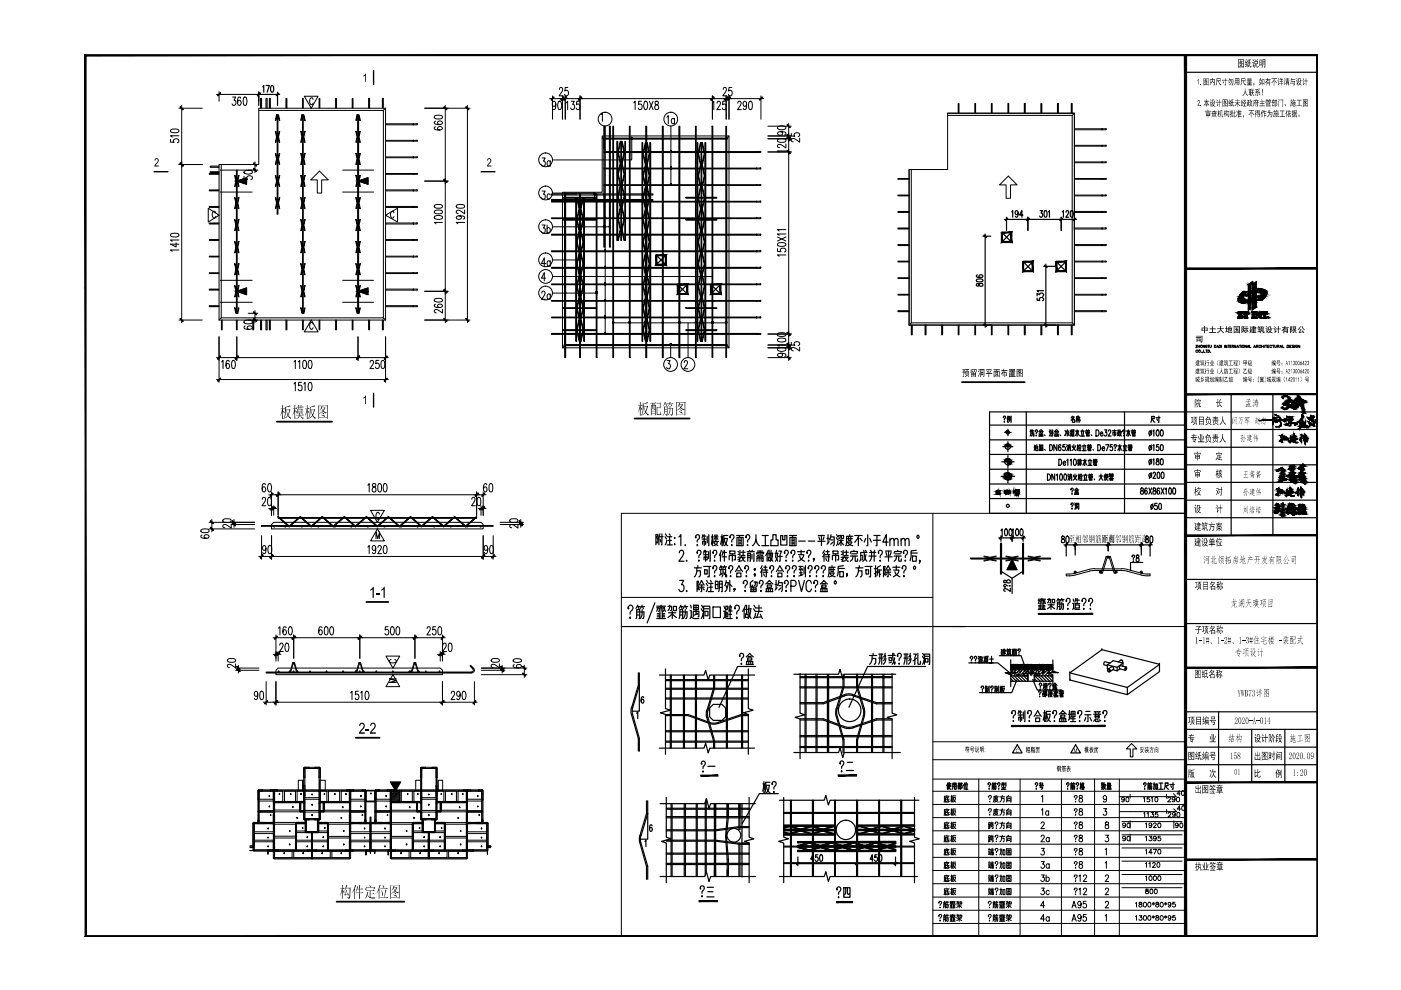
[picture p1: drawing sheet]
<svg xmlns="http://www.w3.org/2000/svg" width="297mm" height="210mm" viewBox="0 0 297 210" stroke-linecap="round" stroke-linejoin="round" font-family="sans-serif">
<g fill="none" stroke="#000" stroke-width=".21">
<path d="M46.9 34.9h-.5v33l.5-.5M81.3 23.4l.4-.5v45l-.4-.5v-44h-26.4v11.5h-8v32.5h34.4M81.7 22.9h-26.8v.5M154.1 29.3l.5-.5v44.9l-.5-.4M154.6 28.8h-26.9v12h-8v32.5h34.4v-44h-26.4M192.7 35.9v33l.5-.4h34.1l.5 .4h-35.1M193.2 35.9v32.6M200.9 24.5h26.4l.5-.5v44.9M200.9 24h26.9v44.9h-35.1v-33h8.2zM200.9 24h26.9M227.3 24.5v44M119.7 40.8h-.4v32.9"/>
<path d="M46.4 67.9h35.3M119.7 73.3l-.4 .4h35.3M57.6 111.2l.4-.5h44l.4 .5v.9h-44.8zM58.5 142.1l.5-.5h34.3l.5 .5v.9h-35.3z"/>
</g>
<g fill="none" stroke="#000" stroke-width=".21">
<path d="M46.4 36.8h-2v.2h2M81.7 29.8h6.8l-6.8 .1M81.7 36.8h6.7M81.7 33.3h6.7M81.7 26.5h6.7M81.7 26.2h6.7M87.6 36.8l.1 .2zM87.6 33.3l.1 .1zM87.6 29.8l.1 .1zM87.6 26.3l.1 .2zM88.4 36.7v.3h-6.7M88.4 33.2v.2h-6.7"/>
<path d="M88.4 26.2v.2M160.4 35.6l.1 .2zM160.4 39.2v.1M160.4 39.2h-32.4v.1h32.4M160.4 35.6h-32.4v.2h33.2M160.4 32.1h-32.4v.2h33.2M160.4 39.3h.8M160.4 39.2h.8M160.4 35.6h.8M160.4 32.1h.8M161.2 35.6v.2M192.7 37.8h-2.3v.2h2.3"/>
<path d="M227.8 38h6.7M227.8 37.8h6.7M227.8 34.5h6.7M227.8 34.3h6.7M227.8 31h6.7M227.8 30.8h6.7M227.8 27.5h6.7M227.8 27.3h6.7M233.6 37.8l.1 .2zM233.6 34.3l.1 .2zM233.6 30.8l.1 .2zM233.6 27.3l.1 .2z"/>
<path d="M234.5 37.8v.2M234.5 34.3v.2M234.5 30.8v.2M234.5 27.3v.2M46.4 57.8h-2v.2h2M46.4 54.3h-2v.2h2M46.4 50.8h-2v.2h2M46.4 47.3h-2v.2h2M46.4 43.8h-2v.2h2M46.4 40.3h-2v.2h2M81.7 50.8l6.8 .1-6.8 .1M81.7 43.8l6.8 .1-6.8 .1"/>
<path d="M81.7 40.3l6.8 .1-6.8 .1M81.7 57.8h6.7M81.7 54.3h6.7M81.7 47.5h6.7M81.7 47.3h6.7M87.6 57.8l.1 .2zM87.6 54.3l.1 .2zM87.6 50.8l.1 .2zM87.6 40.3l.1 .2zM87.6 47.3l.1 .2zM87.6 43.8l.1 .2zM88.4 57.8v.2h-6.7"/>
<path d="M88.4 54.3v.2h-6.7M88.4 47.2v.3M160.4 56.7l.1 .1-.1 .1zM160.4 56.7h-43.5v.2h44.3M160.4 53.2h-43.5v.2h44.3M160.4 49.7h-43.5v.2h44.3M160.4 49.7l.1 .1-.1 .1zM160.4 46.2h-43.5v.2h44.3M160.4 42.7h-43.5v.1h44.3M160.4 56.7h.8M160.4 53.2h.8M160.4 49.7h.8"/>
<path d="M160.4 46.2h.8M160.4 42.7h.8M161.2 56.6v.3M161.2 49.7v.2M161.2 46.1v.3M192.7 58.9h-2.3v.2h2.3M192.7 55.4h-2.3v.1h2.3M192.7 51.9h-2.3v.2h2.3M192.7 48.3h-2.3v.3h2.3M192.7 44.8h-2.3v.2h2.3M192.7 41.4h-2.3v.1h2.3M227.8 59.1h6.7"/>
<path d="M227.8 58.9h6.7M227.8 55.5h6.7M227.8 55.4h6.7M227.8 52.1h6.7M227.8 51.9h6.7M227.8 48.6h6.7M227.8 48.3h6.7M227.8 45h6.7M227.8 44.8h6.7M227.8 41.5h6.7M227.8 41.4h6.7M233.6 58.9l.1 .2z"/>
<path d="M233.6 55.4l.1 .1zM233.6 51.9l.1 .2zM233.6 48.4l.1 .2zM233.6 44.9l.1 .1zM233.6 41.4l.1 .1zM234.5 58.8v.3M234.5 55.3v.2M234.5 51.8v.2M234.5 48.3v.2M234.5 44.8v.2M234.5 41.3v.2M46.4 64.8h-2v.2h2"/>
<path d="M46.4 61.3h-2v.2h2M81.7 64.8l6.8 .1-6.8 .1M81.7 61.3l6.8 .1-6.8 .1M87.6 64.9l.1 .1zM87.6 61.3l.1 .2zM160.4 70.8h.1v.1zM160.4 60.2l.1 .2zM160.4 70.7h-43.5v.2h44.3M160.4 67.2v.2M160.4 67.2h-43.5v.2h43.5M160.4 63.7h-43.5v.2h44.3M160.4 60.2h-43.5v.2h44.3"/>
<path d="M160.4 70.7h.8M160.4 67.4h.8M160.4 67.2h.8M160.4 63.7h.8M160.4 60.2h.8M161.2 70.7v.2M192.7 65.9h-2.3v.2h2.3M192.7 62.4h-2.3v.2h2.3M227.8 66.1h6.7M227.8 65.9h6.7M227.8 62.6h6.7M227.8 62.4h6.7"/>
<path d="M233.6 65.9l.1 .2zM233.6 62.4l.1 .2zM234.5 65.9v.2M234.5 62.4v.2M100.4 141.7a.57 .57 0 0 1 .1 .6 .57 .57 0 0 1-.5 .4h-43.6v-.2h43.6l.3-.3v-.2l-.6-.8 .1-.1 .7 .6"/>
<circle cx="160.4" cy="32.2" r=".09"/>
<circle cx="161.2" cy="39.2" r=".11"/>
<circle cx="161.2" cy="32.2" r=".11"/>
<circle cx="160.4" cy="42.7" r=".08"/>
<circle cx="160.4" cy="53.3" r=".09"/>
<circle cx="160.5" cy="46.3" r=".07"/>
<circle cx="161.2" cy="42.7" r=".11"/>
<circle cx="161.2" cy="53.2" r=".11"/>
<circle cx="160.4" cy="63.8" r=".08"/>
<circle cx="161.2" cy="63.8" r=".11"/>
<circle cx="161.2" cy="60.3" r=".11"/>
<circle cx="161.2" cy="67.3" r=".11"/>
<circle cx="60.5" cy="111.7" r=".11"/>
<circle cx="64" cy="111.7" r=".11"/>
<circle cx="67.5" cy="111.7" r=".11"/>
<circle cx="71" cy="111.7" r=".11"/>
<circle cx="74.5" cy="111.7" r=".11"/>
<circle cx="78" cy="111.7" r=".11"/>
<circle cx="81.5" cy="111.7" r=".11"/>
<circle cx="85" cy="111.7" r=".11"/>
<circle cx="88.5" cy="111.7" r=".11"/>
<circle cx="92.1" cy="111.7" r=".11"/>
<circle cx="95.6" cy="111.7" r=".11"/>
<circle cx="99" cy="111.7" r=".11"/>
</g>
<g fill="none" stroke="#000" stroke-width=".21">
<path d="M46.4 36.4h-1.8v.2h1.8M46.4 35.2h-1.8v.3h1.8M55.2 22.9v-2h.3v2M56.4 22.9v-2h.2v2M128 29.3h26.2v.2h-26.2zM128 31.6v-4.8h.2v25.6h-.2v-16.6M128 29.5v2.6M128 32.3v3.3M129.2 26.8h.2v25.6h-.2zM116.9 42.3h21.5v.2h-21.5zM119.9 41.1h3M122.3 41.1h-5.4v.3h21.5v-.3h-15.3"/>
<path d="M55.2 67.9v2h.3v-2M56.4 67.9v2h.2v-2M119.6 73.1h34.6v.1h-34.6z"/>
<circle cx="58.1" cy="111.7" r=".11"/>
<circle cx="101.9" cy="111.7" r=".11"/>
</g>
<g fill="none" stroke="#000" stroke-width=".21">
<path d="M57.1 22.9v-2h.2v2M60.6 22.9v-2h.2v2M64.1 22.9v-2h.2v2M67.6 22.9v-2h.2v2M71.2 22.9v-2h.1v2M74.7 22.9v-2h.1v2M78.1 22.9v-2h.3v2M81.1 22.9v-2h.2v2M129.9 26.8h.2v49h-.2zM133.4 26.8h.2v49h-.2zM136.9 26.8h.2v49h-.2zM140.4 26.8h.2v49h-.2z"/>
<path d="M143.9 26.8h.2v49h-.2zM147.4 26.8h.2v49h-.2zM151 26.8h.1v49h-.1zM153.9 26.8h.2v49h-.2zM203.2 24v-2.1h.1v2.1M206.7 24v-2.1h.1v2.1M210.2 24v-2.1h.2v2.1M213.7 24v-2.1h.2v2.1M217.2 24v-2.1h.2v2.1M220.7 24v-2.1h.2v2.1M224.2 24v-2.1h.2v2.1M227.1 24v-2.1h.2v2.1"/>
<path d="M119.7 41.1h.2v34.7h-.2zM122.9 41.1h.2v34.7h-.2zM126.4 41.1h.2v34.7h-.2zM46.9 67.9v2h.2v-2M50.1 67.9v2h.2v-2M53.6 67.9v2h.2v-2M57.1 67.9v2h.2v-2M60.6 67.9v2h.2v-2M64.1 67.9v2h.2v-2M67.6 67.9v2h.2v-2M71.2 67.9v2h.1v-2M74.7 67.9v2h.1v-2"/>
<path d="M78.1 67.9v2h.3v-2M81.1 67.9v2h.2v-2M193.2 68.9v2.1h.2v-2.1M196.1 68.9v2.1h.2v-2.1M199.6 68.9v2.1h.3v-2.1M203.2 68.9v2.1h.1v-2.1M206.7 68.9v2.1h.1v-2.1M210.2 68.9v2.1h.2v-2.1M213.7 68.9v2.1h.2v-2.1M217.2 68.9v2.1h.2v-2.1M220.7 68.9v2.1h.2v-2.1M224.2 68.9v2.1h.2v-2.1"/>
<path d="M227.1 68.9v2.1h.2v-2.1M55.5 111.4h49.1v.2h-49.1z"/>
<circle cx="59.1" cy="142.4" r=".11"/>
<circle cx="62.3" cy="142.4" r=".11"/>
<circle cx="65.7" cy="142.4" r=".11"/>
<circle cx="69.2" cy="142.4" r=".11"/>
<circle cx="72.7" cy="142.4" r=".11"/>
<circle cx="76.3" cy="142.4" r=".11"/>
<circle cx="79.8" cy="142.4" r=".11"/>
<circle cx="83.3" cy="142.4" r=".11"/>
<circle cx="86.8" cy="142.4" r=".11"/>
<circle cx="90.3" cy="142.4" r=".11"/>
<circle cx="93.2" cy="142.4" r=".11"/>
</g>
<g fill="none" stroke="#000" stroke-width=".21">
<path d="M49.7 37.2h.2l.2 1.2-.2 1.1h-.2l.3-1.1zM50.1 36.1h.2v30.3h-.2zM50.5 37.2h.2l-.3 1.2 .3 1.1h-.2l-.2-1.1zM58.4 37.2h.1l.3 1.2-.3 1.1h-.1l.2-1.1zM58.4 32.6h.1l.3 1.1-.3 1.2h-.1l.2-1.2zM58.4 27.9h.1l.3 1.1-.3 1.2h-.1l.2-1.2zM58.6 24.3h.2l-.3 1.2h-.1zM58.8 24.3h.1v21.1h-.1zM58.9 24.3h.2l.2 1.2h-.1zM59.2 37.2h.1l-.2 1.2 .2 1.1h-.1l-.3-1.1zM59.2 32.6h.1l-.2 1.1 .2 1.2h-.1l-.3-1.2zM59.2 27.9h.1l-.2 1.1 .2 1.2h-.1l-.3-1.2z"/>
<path d="M63.8 37.2h.1l.2 1.2-.2 1.1h-.1l.2-1.1zM63.8 32.6h.1l.2 1.1-.2 1.2h-.1l.2-1.2zM63.8 27.9h.1l.2 1.1-.2 1.2h-.1l.2-1.2zM64 24.3h.1l-.2 1.2h-.1zM64.1 24.3h.2v42.1h-.2zM64.3 24.3h.1l.3 1.2h-.1zM64.6 37.2h.1l-.3 1.2 .3 1.1h-.1l-.3-1.1zM64.6 32.6h.1l-.3 1.1 .3 1.2h-.1l-.3-1.2zM64.6 27.9h.1l-.3 1.1 .3 1.2h-.1l-.3-1.2zM75.4 37.2h.2l.3 1.2-.3 1.1h-.2l.3-1.1zM75.4 32.6h.2l.3 1.1-.3 1.2h-.2l.3-1.2zM75.4 27.9h.2l.3 1.1-.3 1.2h-.2l.3-1.2z"/>
<path d="M75.7 24.3h.2l-.3 1.2h-.2zM75.8 24.3h.2v42.1h-.2zM76 24.3h.1l.3 1.2h-.2zM76.2 37.2h.2l-.3 1.2 .3 1.1h-.2l-.2-1.1zM76.2 32.6h.2l-.3 1.1 .3 1.2h-.2l-.2-1.2zM76.2 27.9h.2l-.3 1.1 .3 1.2h-.2l-.2-1.2zM136.1 30.2h.2v42.1h-.2zM136.8 30.2h.1l-.5 2.4 .5 2.3-.5 2.4 .5 2.3-.5 2.4 .5 2.3-.5 2.3 .5 2.3-.5 2.4 .5 2.3-.5 2.4 .5 2.3-.5 2.3 .5 2.4-.5 2.3 .5 2.3-.5 2.4 .5 2.3h-.1l-.5-2.3 .5-2.4-.5-2.3 .5-2.3-.5-2.4 .5-2.3-.5-2.3 .5-2.4-.5-2.3 .5-2.4-.5-2.3 .5-2.3-.5-2.3 .5-2.4-.5-2.3 .5-2.4-.5-2.3zM136.9 30.2h.2v42.1h-.2zM137.1 30.2h.1l.6 2.4-.6 2.3 .6 2.4-.6 2.3 .6 2.4-.6 2.3 .6 2.3-.6 2.3 .6 2.4-.6 2.3 .6 2.4-.6 2.3 .6 2.3-.6 2.4 .6 2.3-.6 2.3 .6 2.4-.6 2.3h-.1l.5-2.3-.5-2.4 .5-2.3-.5-2.3 .5-2.4-.5-2.3 .5-2.3-.5-2.4 .5-2.3-.5-2.4 .5-2.3-.5-2.3 .5-2.3-.5-2.4 .5-2.3-.5-2.4 .5-2.3zM137.8 30.2h.2v42.1h-.2zM147.8 30.2h.2v42.1h-.2z"/>
<path d="M148.5 30.2h.1l-.5 2.4 .5 2.3-.5 2.4 .5 2.3-.5 2.4 .5 2.3-.5 2.3 .5 2.3-.5 2.4 .5 2.3-.5 2.4 .5 2.3-.5 2.3 .5 2.4-.5 2.3 .5 2.3-.5 2.4 .5 2.3h-.1l-.5-2.3 .5-2.4-.5-2.3 .5-2.3-.5-2.4 .5-2.3-.5-2.3 .5-2.4-.5-2.3 .5-2.4-.5-2.3 .5-2.3-.5-2.3 .5-2.4-.5-2.3 .5-2.4-.5-2.3zM148.6 30.2h.2v42.1h-.2zM148.8 30.2h.1l.5 2.4-.5 2.3 .5 2.4-.5 2.3 .5 2.4-.5 2.3 .5 2.3-.5 2.3 .5 2.4-.5 2.3 .5 2.4-.5 2.3 .5 2.3-.5 2.4 .5 2.3-.5 2.3 .5 2.4-.5 2.3h-.1l.5-2.3-.5-2.4 .5-2.3-.5-2.3 .5-2.4-.5-2.3 .5-2.3-.5-2.4 .5-2.3-.5-2.4 .5-2.3-.5-2.3 .5-2.3-.5-2.4 .5-2.3-.5-2.4 .5-2.3zM149.4 30.2h.2v42.1h-.2zM49.7 55.9h.2l.2 1.2-.2 1.2h-.2l.3-1.2zM49.7 51.2a2.03 2.03 0 0 1 0 2.4l.3-1.2zM49.7 46.6h.2l.2 1.2-.2 1.1h-.2l.3-1.1zM49.7 41.9h.2l.2 1.2-.2 1.1h-.2l.3-1.1zM50.5 55.9h.2l-.3 1.2 .3 1.2h-.2l-.2-1.2zM50.5 51.2h.2l-.3 1.2 .3 1.2h-.2l-.2-1.2zM50.5 46.6h.2l-.3 1.2 .3 1.1h-.2l-.2-1.1zM50.5 41.9h.2l-.3 1.2 .3 1.1h-.2l-.2-1.1z"/>
<path d="M58.4 41.9h.1l.3 1.2-.3 1.1h-.1l.2-1.1zM59.2 41.9h.1l-.2 1.2 .2 1.1h-.1l-.3-1.1zM63.8 55.9h.1l.2 1.2-.2 1.2h-.1l.2-1.2zM63.8 51.2a2.03 2.03 0 0 1 0 2.4l.2-1.2zM63.8 46.6h.1l.2 1.2-.2 1.1h-.1l.2-1.1zM63.8 41.9h.1l.2 1.2-.2 1.1h-.1l.2-1.1zM64.6 55.9h.1l-.3 1.2 .3 1.2h-.1l-.3-1.2zM64.6 51.2h.1l-.3 1.2 .3 1.2h-.1l-.3-1.2zM64.6 46.6h.1l-.3 1.2 .3 1.1h-.1l-.3-1.1zM64.6 41.9h.1l-.3 1.2 .3 1.1h-.1l-.3-1.1zM75.4 55.9h.2l.3 1.2-.3 1.2h-.2l.3-1.2zM75.4 51.2h.2l.3 1.2-.3 1.2h-.2l.3-1.2z"/>
<path d="M75.4 46.6h.2l.3 1.2-.3 1.1h-.2l.3-1.1zM75.4 41.9h.2l.3 1.2-.3 1.1h-.2l.3-1.1zM76.2 55.9h.2l-.3 1.2 .3 1.2h-.2l-.2-1.2zM76.2 51.2h.2l-.3 1.2 .3 1.2h-.2l-.2-1.2zM76.2 46.6h.2l-.3 1.2 .3 1.1h-.2l-.2-1.1zM76.2 41.9h.2l-.3 1.2 .3 1.1h-.2l-.2-1.1zM122 42h.3v30.3h-.3zM122.3 42h.1l.5 2.3-.5 2.3 .5 2.3-.5 2.4 .5 2.3-.5 2.4 .5 2.3-.5 2.3 .5 2.4-.5 2.3 .5 2.3-.5 2.4 .5 2.3h-.1l-.5-2.3 .5-2.4-.5-2.3 .5-2.3-.5-2.4 .5-2.3-.5-2.3 .5-2.4-.5-2.3 .5-2.4-.5-2.3 .5-2.3zM122.9 42h.2v30.3h-.2zM123.6 42h.1l-.5 2.3 .5 2.3-.5 2.3 .5 2.4-.5 2.3 .5 2.4-.5 2.3 .5 2.3-.5 2.4 .5 2.3-.5 2.3 .5 2.4-.5 2.3h-.1l.5-2.3-.5-2.4 .5-2.3-.5-2.3 .5-2.4-.5-2.3 .5-2.3-.5-2.4 .5-2.3-.5-2.4 .5-2.3-.5-2.3zM123.7 42h.2v30.3h-.2zM130.8 51v-21h.2v21l.5-2.4-.5-2.3 .5-2.3-.5-2.3 .5-2.4-.5-2.3 .5-2.4-.5-2.3 .5-2.3h.1l-.5 2.3 .5 2.3-.5 2.4 .5 2.3-.5 2.4 .5 2.3-.5 2.3 .5 2.3-.5 2.4"/>
<path d="M131.6 51v-21h.2v21M132.3 51l-.5-2.4 .5-2.3-.5-2.3 .5-2.3-.5-2.4 .5-2.3-.5-2.4 .5-2.3-.5-2.3h.1l.6 2.3-.6 2.3 .6 2.4-.6 2.3 .6 2.4-.6 2.3 .6 2.3-.6 2.3 .6 2.4v-21h.1v21M49.7 65.3h.2l.2 1.1h-.1zM49.7 60.6a2.03 2.03 0 0 1 0 2.3l.3-1.1zM50.5 65.3h.2l-.3 1.1h-.1zM50.5 60.6h.2l-.3 1.2 .3 1.1h-.2l-.2-1.1zM63.8 65.3h.1l.2 1.1h-.1zM63.8 60.6a2.03 2.03 0 0 1 0 2.3l.2-1.1zM64.6 60.6h.1l-.3 1.2 .3 1.1h-.1l-.3-1.1zM64.6 65.3h.1l-.3 1.1h-.1zM75.4 65.3h.2l.3 1.1h-.2zM75.4 60.6h.2l.3 1.2-.3 1.1h-.2l.3-1.1z"/>
<path d="M76.2 60.6h.2l-.3 1.2 .3 1.1h-.2l-.2-1.1zM76.2 65.3h.2l-.3 1.1h-.1zM253.5 73.2h.4l-.4 .5h.4M253.9 74.3a.23 .23 0 0 0-.3 0 .23 .23 0 0 0 0 .4 .23 .23 0 0 0 .3-.1M254 73.2v.5M254 73.4h.3M254.3 73.2v.5M254.7 74.7h.1M255 74.7l-.1 .1M255.2 74.2v.5h.3M255.4 73.2v.5l-.3-.5v.5M255.7 74.2h.3"/>
<path d="M255.8 74.2v.5M255.9 73.3v-.1a.22 .22 0 0 0-.3 .1 .22 .22 0 0 0 0 .3 .22 .22 0 0 0 .3 0l-.1-.1M256.1 73.2h.3M256.1 74.2l.4 .1-.2 .4h-.2zM256.2 73.2v.5M256.5 73.2v.4l.2 .1 .1-.1v-.4M256.7 74.7h.1M257.5 73.2a.28 .28 0 0 1 .3 .1 .28 .28 0 0 1 0 .3l-.3 .1zM258 73.7l.1-.5 .3 .5M258.1 73.5h.2M258.5 73.2a.28 .28 0 0 1 .3 .1 .28 .28 0 0 1 0 .3l-.3 .1zM259 73.2v.5"/>
<path d="M259.6 73.2v.5M260.1 73.2v.5l-.3-.5v.5M260.4 73.2h.3M260.5 73.2v.5M260.8 73.4h.1M261.1 73.2h-.3v.5h.3M261.2 73.4h.3v-.2h-.3v.5M261.4 73.4l.1 .3M262 73.2v.5l-.3-.5v.5M262.3 73.7l.1-.5 .2 .5M262.3 73.5h.3M262.5 66.2h1l-.6 1.1 .5-.1 .1-.2v.4h-1.1l.6-1.1h-.2l-.3 .2z"/>
<path d="M262.8 73.2h.3M262.9 73.2v.5M263.2 73.2v.5M263.6 66.2l1.1-.1 .1 .4M263.6 66.5l.3-.2v1M263.6 66.2v.3M263.6 61.8a1.8 1.8 0 0 0-.9 2.2l.8 .3M263.7 61.8h.8l-.5 .5a.76 .76 0 0 0-.3 1 .76 .76 0 0 0 1 .4v-1.2l-.4 .3-.2-.1M263.8 67.4h.7M263.9 67.3l-.1 .1M263.9 67.2v.1M264.2 73.2v.5l-.3-.5v.5"/>
<path d="M264.4 73.7l.2-.5 .2 .5M264.5 66.3l.1 .2M264.5 67.3v.1M264.5 67.4h.1M264.5 66.3l-.1 1M264.5 73.5h.2M264.7 66.5h.1M264.7 60.4l.9-.7v.2l-.5 .4v1.3l-.4 .3zM264.9 73.2v.5h.3M265.1 64.2v1.2l-.4 .4v-1.4M265.1 62.2l.4-.1v1.4l-.4 .1zM265.1 64.2l-.4 .2"/>
<path d="M265.3 66.2l.2 .1M265.3 66.1l.1 .2M265.4 67.3l-.1 .1M265.4 66.2l.6-.1 .1 .2M265.4 67.4h.6M265.5 64l.9-.4v1.5l-.9 .6v-1.6M265.5 60.3l.9-.6v1.4l-.9 .4zM265.5 67.2l-.2 .1M265.5 66.3h.1M265.5 67.2h.1M265.5 66.3v.9M265.8 73.7l.2-.5 .2 .5"/>
<path d="M265.9 73.5h.2M265.9 67.2h.1M265.9 66.3h.1M265.9 67.2l.2 .1-.1 .1M265.9 66.3v.9M266.1 66.2l-.2 .1M266.2 67.4h.4M266.3 67.3l-.1 .1M266.4 73.4h.3v-.2h-.3v.5M266.4 61.9l.7 .1 .3 .2 .1 .3M266.4 61.9v1.1l.6-.2-.5 .4-1.7 .9-1.3 .2M266.5 67.3l.1 .1"/>
<path d="M266.5 73.4l.2 .3M266.6 67.4h-.1M267.1 66.2l.1 .1M267.1 66.3h.4M267.2 66.3v.5l-.5-.6h-.6l.2 .1-.1 1M267.3 73.3a.23 .23 0 0 0-.3 0 .23 .23 0 0 0 0 .3 .23 .23 0 0 0 .3 0M267.4 66.3l-.1 1.1h-.1l-.8-.9 .1 .8M267.4 62.4l-.8 1.2M267.5 73.4h.3M267.5 73.2v.5M267.5 66.2l-.2 .1M267.5 66.2h1.2"/>
<path d="M267.5 66.2v.3M267.7 66.5h-.1M267.8 67.4h.1M267.8 67.4h.7M267.8 66.3l-.2 .2M267.8 73.2v.5M267.8 66.3l.1 1M267.9 67.2l-.1 .1M267.9 67.3l-.1 .1M268.1 73.2v.5M268.3 73.2h.3M268.4 67.3l.1 .1"/>
<path d="M268.4 73.2v.5M268.5 67.4h.1M268.6 62.2a.93 .93 0 0 0-1.2-1 5.3 5.3 0 0 0-3.3 1.4M268.6 62.2l-.3 .7-.8 .8h-.9M268.7 66.5h.1M268.7 66.5l-.3-.2v1M268.7 73.4h.2M268.7 66.2v.3M269.1 73.2h-.4v.5h.4M269.6 73.3v-.1a.22 .22 0 0 0-.3 .1 .22 .22 0 0 0 0 .3 .22 .22 0 0 0 .3 0M269.8 73.2h.3M270 73.2v.5"/>
<path d="M270.3 73.2l.1 .5 .2-.1v-.4M270.8 73.4h.3v-.2h-.3v.5M271 73.4l.2 .3M271.4 73.7l.2-.5 .2 .5M271.4 73.5h.3M271.9 73.2v.5h.3M272.9 73.2h.3l.1 .3-.2 .2h-.2zM273.4 73.4h.2M273.8 73.2h-.4v.5h.4M274.3 73.2h-.3l-.1 .1 .4 .3h-.4M274.4 73.2v.5M275.1 73.3a.23 .23 0 0 0-.4-.1 .23 .23 0 0 0 0 .4 .23 .23 0 0 0 .4-.1h-.2"/>
<path d="M275.6 73.2v.5l-.4-.5v.5M275.8 89.9l-.1 .1M275.9 89.6l-.1 .2zM276.1 87.8v.8l.3-.4-.2-.2a.34 .34 0 0 1 .1 .3 .34 .34 0 0 1-.2 .3l-.1 .9 .1-.3 .1 .1-.3 1 .5-.7-.5 .8 .2-1.1-.3 .6-.1 .6 1.5 .1-.5-.5-.3 .4 .2-.4-.3-.1h.3l.2-.7-.2 .8 .8 .3-.2 .3-1-.1a.51 .51 0 0 0-.7 .4l.1-.4-.1-.2h.1l.1-.4v-.5l.1 .3 .3-1.2-.6 .7-.3 .2 .9-.9zM276.1 88.3h.1M276.1 89.5v.1M276.3 88.1h.1M276.4 90.6h.1M276.8 90.2h.1M277.3 88.5l.6 .7zM277.4 89.5l.3 .6zM277.5 89.5h.1"/>
<path d="M277.8 89.1h.1M277.8 89.2h.1M278 88.2v.2h.2h-.2l.1 .4 .1-.1-.1 .1h.2l-.2 .1 .1 .5-.1-.5h-.2l.2-.1-.1-.3-.4 .1 .4-.2zM278 88.3h.1M278.1 88.4h.1M278.1 88.8h.1M278.1 88.4l.2-.1zM278.2 88.4h.1M278.2 88.8l-.1 .1M278.2 88.8h.1M278.3 88.4h.1M278.3 88.6h.1"/>
<path d="M278.3 90l-.1 .1M278.4 88.3h.1M278.3 88.3h.1M278.4 88.5h.1M278.4 88.6h.1M278.5 88.3h.1M278.5 88.4h.1M278.5 88.5h.1M278.6 88.3h.1M278.5 88.3l-.1 .2zM278.6 89.7h.1M278.8 89.5h.1"/>
<path d="M278.9 89.4h.1M279.2 89.1h.1M279.4 89.3l-.3-.3-.3 .6-.3-.4 .1 1.1-.8-.6 .8 .6-.1-1 .3 .3 .2-.5h.2l.2 .3M59 111.4h42v.2h-42zM59 109.7h42v.2h-42zM59 109.5l2.3 2 2.4-2 2.3 2 2.3-2 2.4 2 2.3-2 2.4 2 2.3-2 2.3 2 2.3-2 2.4 2 2.3-2 2.4 2 2.3-2 2.4 2 2.3-2 2.3 2 2.3-2v.1l-2.3 2.1-2.3-2.1-2.3 2.1-2.4-2.1-2.3 2.1-2.4-2.1-2.3 2.1-2.4-2.1-2.3 2.1-2.3-2.1-2.3 2.1-2.4-2.1-2.3 2.1-2.4-2.1-2.3 2.1-2.3-2.1-2.4 2.1zM61.6 142.5h-.1l.6-2-.5 2M62.3 140.5l.6 2h.1M62.4 140.5h-.1M62.4 140.5l.6 2M76.1 140.5l-.5 2 .6-2h-.1M77 142.5h-.1"/>
<path d="M77 142.5l-.6-2 .5 2M87.9 140.5h-.1l-.5 2 .6-2M88 140.5h.1l.6 2z"/>
<circle cx="254.3" cy="74.4" r=".23"/>
<circle cx="254.7" cy="73.4" r=".23"/>
<circle cx="263.6" cy="73.4" r=".23"/>
<circle cx="268.9" cy="67.3" r=".15"/>
<circle cx="61.4" cy="142.4" r=".11"/>
<circle cx="62.3" cy="140.7" r=".11"/>
<circle cx="63.1" cy="142.4" r=".11"/>
<circle cx="75.4" cy="142.4" r=".11"/>
<circle cx="76.3" cy="140.7" r=".11"/>
<circle cx="77.1" cy="142.4" r=".11"/>
<circle cx="87.1" cy="142.4" r=".11"/>
<circle cx="87.9" cy="140.7" r=".11"/>
<circle cx="88.8" cy="142.4" r=".11"/>
</g>
<g fill="none" stroke="#000" stroke-width=".21">
<path d="M50.2 38.4l2.1-.7v1.4zM64.5 20.4h2.9l-1.4 2.5zM66.4 21.1l-.2-.4a.8 .8 0 0 0-.6 .7 .8 .8 0 0 0 .3 .7h.4l.1-.3M67.7 36.3l1.9 1.8h-1.4v2.8h-.9v-2.8h-1.4zM75.9 38.4l2.1-.7v1.4zM213.8 37.3l1.8 1.9h-1.4v2.8h-.9v-2.8h-1.4zM44.2 44.2l2.2 1.4-2.2 1.5zM45.7 45.1l-.1-.3a.68 .68 0 0 0-.7 .5 .68 .68 0 0 0 .2 .7l.1 .2h.3l.2-.3M81.7 45.6l2.6-1.4v2.9zM83.5 45.1l-.2-.3a.8 .8 0 0 0-.6 .6 .8 .8 0 0 0 .3 .8h.4l.1-.3M50.2 61.8l2.1-.8v1.5zM66 67.9l1.4 2.5h-2.9z"/>
<path d="M66.4 68.7a.39 .39 0 0 0-.5-.4 .39 .39 0 0 0-.2 .6v.7l.3 .2h.2l.2-.3M75.9 61.8l2.1-.8v1.5zM78.6 108.2h2.9l-1.5 2.5zM79.7 114.2v-1.4l.4 1.4 .4-1.4v1.4M80 112.1l1.5 2.6h-2.9zM80.5 109l-.3-.4a.78 .78 0 0 0-.5 .8 .78 .78 0 0 0 .5 .7l.3-.3M81.8 139.1h3l-1.5 2.5zM82.9 139.8l-.3 .3a.87 .87 0 0 0 1.3 .3l.1-.3-.3-.3M83.3 143l1.5 2.6h-3zM84 143.9h-1.4l1.4 .4-1.4 .4h1.4M82.8 165.8h2.1l-1 1.8z"/>
</g>
<g fill="#000">
<path d="M212.3 78.4h.4l.1-.2h.1v.2h.7v.2h-.8l-.2 .4h.4v-.3h.1v.3h.4l-.1 .7h-.2v-.2l.2 .1v-.5h-.3v.8h-.1v-.8h-.3v.7h-.1v-.8l-.3 .4-.1-.1 .5-.7h-.4zM78.5 125l.7-.6v2.3h-.2v-1.8l-.4 .4zM79.8 125.8h.7v.2h-.7zM80.9 125l.7-.6v2.3h-.3v-1.8l-.4 .4zM76.4 153.3l.6-.1 .3 .5-.1 .6-.8 1h.9v.3h-1.2l.1-.4 .7-.9 .2-.4a.37 .37 0 0 0-.4-.4 .37 .37 0 0 0-.3 .4h-.2v-.2zM77.6 154.6h.7v.3h-.7zM78.7 153.3l.6-.1 .4 .6-.2 .5-.8 1h1v.3h-1.3l.1-.4 .8-1 .1-.4a.37 .37 0 0 0-.4-.3 .37 .37 0 0 0-.3 .4h-.2v-.2z"/>
<path d="M204.6 78.3h.9v.1h-.4v.2l.3 .1v.8h-.1v-.7h-.4v.7h-.2v-.8h.2l.1-.3h-.4zM204 78.3h.6l-.2 .4 .3 .3-.1 .2h-.1l.1-.2h-.2l-.1 .9-.2-.1h.2v-.8h-.3v-.2h.4l-.3-.1 .3-.3h-.4zM205 78.9h.1v.6l-.5 .4v-.1l.4-.3zM205.1 79.5l.3 .2v.2l-.3-.3z"/>
<path d="M205.8 78.4l.5-.2 .1 .1-.4 .2v.3h.2l-.1-.2h.1l.2 .3 .2-.3-.2-.3h.7v.3a.23 .23 0 0 1-.1 .3 .23 .23 0 0 1-.3-.1l.2 .1v-.5h-.2l-.2 .6h-.7zM205.9 79.1h1v.8l-.1-.1h-.8l-.1 .1zM206.5 79.2v.2h.3v-.2zM206 79.2v.2h.4v-.2zM206.5 79.5v.2h.3v-.2zM206 79.5v.2h.4v-.2z"/>
<path d="M207.4 78.3l.1-.1 .3 .3-.1 .1zM207.8 78.2h.9l-.1 1.7-.2-.1h.2v-1.4h-.7v1.5h-.1zM208 78.6h.5v.1h-.5zM207.3 78.7h.2l.2 .2-.1 .1zM208 78.9h.4v.6h-.4zM208.2 79v.4h.1v-.4zM207.6 79.1l.1 .1-.3 .7-.1-.1z"/>
<path d="M209.1 78.3h1.2v.1h-.6v.7h.7v.1h-.7v.8h-.1v-.8h-.6v-.1h.6v-.7h-.5zM210.1 78.4l.1 .3-.3 .3h-.1zM209.1 78.5l.2 .1 .2 .4h-.1z"/>
<path d="M210.6 78.3h1.4v.1h-.6v.1l.5 .1v1.4l-.1-.2h-1l-.1 .2v-1.4h.5l.1-.2h-.7zM211.6 78.8v.9h.2v-.9zM211.2 78.8v.2h.3v-.2zM210.8 78.8v.9h.3v-.9zM211.2 79.1v.2h.3v-.2zM211.2 79.4v.3h.3v-.3z"/>
<path d="M214 78.2h1.2v.4h-.5l.6 .1v.1h-.6l.4 .1v.8h-.9v-.8l.4-.1h-.7v-.1l.7-.1h-.6zM214.8 78.4v.1h.3v-.1zM214.5 78.4v.1h.2v-.1zM214.1 78.4v.1h.2v-.1zM214.4 79l.6 .1zM214.4 79.2l.6 .1zM214.4 79.5h.6zM214 79h.1v.7h1.2v.2l-1.3 .1z"/>
<path d="M215.6 78.3h1.2v1.6l-.1-.1h-1l-.1 .1zM216.1 78.4v.1h.4l-.2 .5 .4 .1v-.7zM215.7 78.4v1.3h.5l-.3-.2 .1-.2 .3 .2v.2h.4v-.5h-.2l-.3-.1-.4 .1-.1-.1 .4-.1-.1-.2-.2 .2-.1-.2 .3-.4zM216.2 79.1l.2 .2-.1 .2-.2-.3zM216.1 78.7l.1 .2 .2-.2z"/>
<path d="M60.5 86.2l.1 .1 .8-.4 .2 .3-1 .2v.5h.7l.1-.2 .2 .2-.3 .9a.7 .7 0 0 0 .5 .8 .3 .3 0 0 1-.3 .2 .3 .3 0 0 1-.2-.3h-.1a.26 .26 0 0 0-.3-.2 .26 .26 0 0 0-.2 .2l-.5 .3 .8-.7-.4-1.1-.1 1.3-.5 .5 .4-.8zM60.7 87l.4 .9 .2-.9zM59.8 85.9l.3 .1-.1 .7 .2-.2 .2 .2h-.4v.3l.3 .5-.1 .2-.2-.6v1.7l-.2 .1 .1-1.7-.5 .9 .4-1.2v-.2h-.4h.5z"/>
<path d="M62.4 85.9l.3 .1-.1 .1v.5l.2-.2 .2 .3h-.4v.3a.38 .38 0 0 1 .3 .6l-.3-.5v1.7l-.2 .1v-1.7l-.4 .9 .4-1.4-.4-.1h.4zM62.8 86.3h.5l-.1-.4 .3 .1-.1 .3h.4v-.4l.2 .1-.1 .3 .3-.2 .2 .3h-.5l-.1 .3v-.3h-.4v.2l-.2 .1 .1-.3h-.4zM63.1 86.7h1l.1 .1-.1 .9-.1 .1v-.2h-.4v.4h.5l.1-.2 .2 .3h-.7l.3 .4 .4 .1a.27 .27 0 0 1-.2 .2 .27 .27 0 0 1-.3-.2l-.3-.5-.4 .5-.5 .3 .3-.2 .4-.6-.7-.1h.8v-.4l-.4 .2zM63.2 86.8v.3h.8v-.3zM63.2 87.2v.3h.8v-.3z"/>
<path d="M65.7 86.2l.1 .1 .9-.4 .1 .3-1 .2v.5h.7l.2-.2 .1 .2-.3 .9a.51 .51 0 0 0 .3 .7l.2 .1a.39 .39 0 0 1-.4 .1 .39 .39 0 0 1-.2-.4l-.1-.1-.4 .4-.5 .2 .8-.7-.2-1.1h-.2l-.1 1.2-.5 .6 .5-1zM66 87l.3 .9 .2-.9zM65.1 85.9l.2 .1-.1 .7 .2-.2 .2 .2h-.4l.1 .4a.29 .29 0 0 1 .2 .2 .29 .29 0 0 1-.1 .3l-.2-.5v1.7l-.1 .1v-1.7l-.5 .9 .5-1.4h-.5h.5z"/>
<path d="M67.5 85.9l.1 .1h1.7l.1-.1 .2 .2-.1 2.6-.2 .1v-.2h-1.7l-.1 .3zM67.6 86.1v1.6l.6-.4a.33 .33 0 0 0 .2-.3 .33 .33 0 0 0-.2-.3v-.1l-.4 .5 .4-1zM68.2 86.1l.2 .1-.2 .2h.6v-.1l.2 .2-.2 .2a.43 .43 0 0 0-.1 .5 .43 .43 0 0 0 .5 .3h.1a.47 .47 0 0 1-.7-.2l-.1-.1-.9 .5v.8h1.7v-2.4zM68.2 86.5l.3 .5 .3-.5zM68.3 87.5l.3 .1 .1 .3zM68.1 87.9l.7 .2v.3z"/>
<path d="M136.3 85.5l.2 .1 .7-.4 .2 .3-1 .1v.5h.8l.1-.1 .1 .2-.3 .8a.62 .62 0 0 0 .4 .8l.1 .2a.3 .3 0 0 1-.3 0 .3 .3 0 0 1-.2-.2l-.2-.3-.5 .5-.4 .1 .5-.4a.89 .89 0 0 0 .1-1.1l-.2-.4-.1 1.3-.4 .6 .3-.7zM136.6 86.2l.3 1 .3-1zM135.6 85.2l.3 .1-.1 .6 .3-.1 .1 .2h-.4v.4l.3 .2v.3v.1l-.3-.6v1.7l-.2 .1 .1-1.6-.4 .8 .3-1.2v-.2l-.3-.1h.4z"/>
<path d="M139.2 85.4l.8-.1 .1 .2-.1 1-.6-.1v1.4h.6l.1-.6 .2 .6-.8 .2a.68 .68 0 0 1-.3-.9v-.9l.7 .2v-.9l-.6 .1zM137.8 85.4h1.1l.1-.1 .1 .2h-.4v.4l.2-.1 .2 .2-.1 2-.1 .1v-.3h-.8l-.1 .3v-2.3l.3 .1v-.4zM138.4 85.5v.4h.2v-.4zM138.7 86v.7h.2v-.7zM138.4 86l-.3 1.1h.8v-.2l-.3-.1v-.8zM138.1 86l.1 .9 .1-.9zM138.1 87.2v.5h.8v-.5z"/>
<path d="M140.8 86.1l.8 .2-.1 1.5a.22 .22 0 0 1-.1 .3 .22 .22 0 0 1-.3-.2l-.1-.1h.4v-.5h-.4l-.1 .5-.4 .4 .3-.7zM141 86.3v.4h.4v-.4zM141 86.8v.4h.4v-.4zM142 86.1l.2 .1-.1 .4 .5-.1 .1 .1-.1 1.2a.28 .28 0 0 1-.2 .3 .28 .28 0 0 1-.3-.2l-.1-.1a.35 .35 0 0 0 .5 0 .35 .35 0 0 0 0-.4v-.7h-.4l-.1 .9-.5 .6 .3-.5 .1-.6a.25 .25 0 0 0 .1-.3 .25 .25 0 0 0-.3-.1l-.1-.1h.4zM141 85.2l.2 .1-.2 .3 .6-.1 .2 .2h-.6l.2 .2v.2l-.2-.4h-.2l-.4 .4zM142 85.3l.2 .1-.2 .2h.5l.1-.1 .2 .2h-.6l.2 .1a.17 .17 0 0 1 .2 .2 .17 .17 0 0 1-.3 .1 .17 .17 0 0 1 0-.2l-.3-.2-.4 .4z"/>
<path d="M143.3 85.2l1.8 .1 .1-.1 .2 .1-.1 2.7-.1 .1v-.3h-1.7l-.2 .3zM143.5 85.4v1.6l.4-.3a.33 .33 0 0 0 .3-.2 .33 .33 0 0 0-.1-.4l-.1-.2-.4 .5 .4-1zM144.1 85.4l.1 .1-.1 .2h.5l.1-.1 .1 .2-.2 .3a.26 .26 0 0 0-.2 .3 .26 .26 0 0 0 .3 .2l.3 .1a.18 .18 0 0 1-.1 .3 .18 .18 0 0 1-.2-.2l-.2-.1a.23 .23 0 0 0-.2-.2 .23 .23 0 0 0-.2 .2l-.6 .3v.8h1.7v-2.4zM144 85.8l.3 .5 .3-.5zM144.1 86.8a.29 .29 0 0 1 .4 .1 .29 .29 0 0 1 0 .3zM143.9 87.2l.7 .2 .1 .3z"/>
<path d="M73.4 187.6l.3 .2-.3 .5h.7l.1-.2 .2 .2-.2 2.1a.29 .29 0 0 1-.3 .1 .29 .29 0 0 1-.2-.3 .36 .36 0 0 0 .4 0 .36 .36 0 0 0 0-.5v-1.4h-.7l-.4 .7zM73.4 188.7l.2 .1-.4 .9h.5l-.1-.5 .3 .4-.1 .3a.33 .33 0 0 0-.2-.2 .33 .33 0 0 0-.4 .1v.1l-.2-.2zM72.5 187.6l.2 .1-.1 .7 .3-.2 .2 .3h-.5l.1 .3a.39 .39 0 0 1 .2 .6l-.3-.6v1.7l-.1 .1v-1.6l-.4 .9 .4-1.4-.4-.1h.4z"/>
<path d="M75.7 188h.2l-.1 .5h.4v-.9l.2 .1-.1 .8h.3l.2-.2 .2 .3h-.7v.7l.6-.2 .1 .3h-.7v1.1l-.1 .1v-1.2h-.7l-.1-.1h.8v-.7h-.5l-.3 .5zM75.3 187.6l.2 .2-.3 .6 .1 .2v1.9l-.2 .1v-2l-.5 .7z"/>
<path d="M77.5 188.8h1.6l.1-.2 .2 .3h-.9v.6h.5l.1-.1 .2 .2h-.8v.6l1.1 .1-.2 .2-.9-.1-.6-.7-.2 .6-.4 .3 .5-.9v-.6l.3 .2-.2 .4 .1 .1 .4 .4v-1.3h-.8zM78.3 187.7a.29 .29 0 0 1 .3 .2 .29 .29 0 0 1-.1 .3zM77.6 188l.1 .2h1.6l.1-.2 .2 .3-.4 .3 .1-.3h-1.6v.3h-.2z"/>
<path d="M80.5 187.6l.2 .2-.3 .6 .1 .2-.1 1.9-.1 .1v-1.9l-.4 .6zM81.1 187.7l.3 .3v.3zM80.6 188.4h1.2l.2-.2 .2 .3h-1.5zM80.9 188.7l.3 .7-.1 .5zM81.7 188.6l.3 .2-.5 1.5h.5l.1-.2 .2 .3h-1.7v-.1l.8-.1z"/>
<path d="M82.8 187.7l.1 .1h1.6l.1-.1 .2 .1-.1 2.7-.1 .1v-.3h-1.7l-.1 .3zM82.9 187.8v1.6l.4-.2a.37 .37 0 0 0 .3-.3 .37 .37 0 0 0-.1-.4l-.1-.2-.3 .5 .3-1zM83.5 187.8l.2 .2-.2 .2h.5l.1-.2 .1 .3-.2 .3a.22 .22 0 0 0-.2 .3 .22 .22 0 0 0 .3 .2l.4 .1a.23 .23 0 0 1-.3 .2 .23 .23 0 0 1-.2-.2 .36 .36 0 0 0-.4-.2 .36 .36 0 0 0-.3 .3l-.4 .2v.7h1.7v-2.4zM83.4 188.3l.3 .5 .3-.5zM83.5 189.2l.1 .1a.21 .21 0 0 1 .3 0 .21 .21 0 0 1 0 .3zM83.3 189.7l.4 .1a.28 .28 0 0 1 .3 .1 .28 .28 0 0 1 0 .3z"/>
</g>
<path d="M58.7 89.4h11.7M134.5 88.7h11.7M204 81h13.3M77.7 127.6h4.6M75.4 156.4h5.1M71.4 191.2h14.3" fill="none" stroke="#000" stroke-width=".38"/>
<g fill="#000" stroke="#000" stroke-width=".21">
<path d="M82.8 165.8h2.1l-1 1.8z"/>
<path d="M50.2 38.4h2.1v-.7zM50.2 38.4h2.1v.7z"/>
<path d="M75.9 38.4h2.1v-.7zM75.9 38.4h2.1v.7z"/>
<path d="M50.2 61.8h2.1v-.8zM50.2 61.8h2.1v.7z"/>
<path d="M75.9 61.8h2.1v-.8zM75.9 61.8h2.1v.7z"/>
</g>
<!-- layer: PUB_DIM -->
<g fill="none" stroke="#000" stroke-width=".21">
<path d="M46.4 19.4v2.1M54.9 19.4v2.1M118.6 19l.1-.3a.39 .39 0 0 1 .5 0 .39 .39 0 0 1 .1 .5l-.8 1.1h.9M120.4 18.5h-.6v.8v-.1a.4 .4 0 0 1 .7 .2v.4a.44 .44 0 0 1-.5 .5l-.3-.3M153.3 19l.2-.5 .5 .2v.5l-.8 1.1h.9M155.2 18.5h-.6l-.1 .8 .1-.1a.4 .4 0 0 1 .6 .2v.4a.44 .44 0 0 1-.5 .5l-.3-.3M36.2 29.5v.6h.6a.54 .54 0 0 1 .5-.7 .54 .54 0 0 1 .5 .7l-.2 .2M36.2 27.5l.7-.2a.75 .75 0 0 1 1 .5 1.32 1.32 0 0 1-1.7 0zM37.9 28.8h-1.7l.3 .3M37.9 22.9h5M37.9 34.9h5M38.5 22.4v46"/>
<path d="M45.9 20h9.6M49.3 20.6h.7l-.4 .7a.51 .51 0 0 1 .4 .6 .51 .51 0 0 1-.7 .3l-.1-.2M51.1 20.8l-.1-.1-.3-.1a1.32 1.32 0 0 0 0 1.8 .52 .52 0 0 0 .4-.6 .52 .52 0 0 0-.6-.5l-.1 .5M51.7 37.4v.6h.7a.39 .39 0 0 1 .2-.7h.7a.37 .37 0 0 1 .2 .4 .37 .37 0 0 1-.3 .4M51.7 20.7h.5l.2 .6-.2 1-.3 .1a1.51 1.51 0 0 1-.2-1.7zM51.8 36.3l.7-.2a.75 .75 0 0 1 1 .5l-.3 .2-.7 .1-.7-.2zM52.6 36.1h2.1M52.6 34.9h2.1M54.1 34.3v2.3M90 38.4h5M90 22.9h9.7M92.2 24.6l.6-.2a.78 .78 0 0 1 1 .4v.1a1.26 1.26 0 0 1-1.7 0z"/>
<path d="M92.3 26.9h-.1l-.1 .3a1.12 1.12 0 0 0 1.7 0 .5 .5 0 0 0-.6-.4 .5 .5 0 0 0-.4 .6l.5 .2M92.3 25.7l-.2 .3a1.05 1.05 0 0 0 1.7 0 .5 .5 0 0 0-.6-.3 .5 .5 0 0 0-.4 .5l.5 .2M94.4 22.4v46M99.1 22.4v46M116.5 20.9h45.4M117.1 20.3v5M117.9 22.1l-.2 .4a.48 .48 0 0 1-.6-.5 .48 .48 0 0 1 .6-.5l.2 .6a.94 .94 0 0 1-.5 1.1l-.3-.2M118.4 21.5h.3a1.12 1.12 0 0 1 .3 1.4l-.1 .3h-.3a1.12 1.12 0 0 1-.3-1.4zM119.3 20.3v5M119.8 20.3v5M120.1 21.8l.3-.3v1.7M121.1 21.5h.7l-.4 .6a.51 .51 0 0 1 .4 .7 .51 .51 0 0 1-.7 .3l-.1-.2"/>
<path d="M122.9 21.5h-.6l-.1 .7 .1-.1a.4 .4 0 0 1 .6 .2l.1 .4a.44 .44 0 0 1-.5 .5l-.3-.3M123 20.3v5M134.4 21.8l.3-.3v1.7M136 21.5h-.6v.6a.54 .54 0 0 1 .8 .5 .54 .54 0 0 1-.8 .6l-.1-.3M136.7 21.5h.2a1.21 1.21 0 0 1 0 1.7h-.2l-.2-.7zM137.7 21.5l.8 1.7M138.5 21.5l-.8 1.7M138.9 21.5v.6a.66 .66 0 0 1 .7 .4 .66 .66 0 0 1-.2 .7 .55 .55 0 0 1-.6-.5 .55 .55 0 0 1 .6-.6l.2-.2-.1-.4zM151 21.8l.3-.3v1.7M151 20.3v5M152 21.9l.1-.3a.39 .39 0 0 1 .6 0 .39 .39 0 0 1 0 .5l-.7 1.1h.8M153.8 21.5h-.6v.6a.54 .54 0 0 1 .8 .5 .54 .54 0 0 1-.8 .6v-.3"/>
<path d="M154 20.3v5M154.6 20.3v5M156.4 21.9a.39 .39 0 0 1 .6-.4 .39 .39 0 0 1 .1 .6l-.7 1.1h.8M158.3 22.1l-.2 .4a.48 .48 0 0 1-.6-.5 .48 .48 0 0 1 .6-.5l.2 .6a.85 .85 0 0 1-.5 1.1l-.2-.2M158.9 21.5h.3a1.32 1.32 0 0 1 0 1.7h-.2a1.51 1.51 0 0 1-.1-1.7zM161.3 20.3v5M162.8 32.2h5M162.8 29.4h5M162.8 28.8h5M162.8 26.8h5M164.9 29.5l.7-.1a.75 .75 0 0 1 1 .4 1.32 1.32 0 0 1-1.8 0zM164.9 26.8l.7-.1a.85 .85 0 0 1 1 .4 1.13 1.13 0 0 1-1.8 0z"/>
<path d="M165.4 27.9l.5 .2a.48 .48 0 0 1-.5 .6 .48 .48 0 0 1-.5-.6l.5-.2a.94 .94 0 0 1 1.2 .5l-.2 .2M166.6 32h-1.8l.4 .3M166.6 30.5v.9l-1.1-.8a.38 .38 0 0 0-.6 .1 .38 .38 0 0 0 .3 .6h.1M167.2 26.2v50.2M167.8 28.3v.5l.7 .1-.1-.1a.4 .4 0 0 1 .2-.6h.4a.44 .44 0 0 1 .5 .5l-.3 .3M169.5 29.3v.8l-1.1-.7a.38 .38 0 0 0-.6 .1 .38 .38 0 0 0 .3 .6h.1M36.2 49.6l.7-.2a.75 .75 0 0 1 1 .5 1.32 1.32 0 0 1-1.7 0zM37.3 51.5v.9l-1.1-.6h1.7M37.9 53h-1.7l.3 .3M37.9 50.9h-1.7l.3 .3M92.2 45.8l.6-.1a.76 .76 0 0 1 1 .4 1.16 1.16 0 0 1-1.7 0zM92.2 44.7l.6-.2a.78 .78 0 0 1 1 .4v.1a1.26 1.26 0 0 1-1.7 0z"/>
<path d="M92.2 43.5l.6-.2a.78 .78 0 0 1 1 .4v.1a1.26 1.26 0 0 1-1.7 0zM93.8 47.2h-1.7l.3 .3M96.8 43.5l.7-.2a.75 .75 0 0 1 1 .5 1.32 1.32 0 0 1-1.8 0zM97.3 45.8l.4 .1a.48 .48 0 0 1-.4 .6 .48 .48 0 0 1-.5-.6l.5-.1a.85 .85 0 0 1 1.2 .4l-.2 .2M98.5 47.2h-1.8l.4 .3M98.5 44.5v.8l-1.1-.7a.4 .4 0 0 0-.6 .2 .4 .4 0 0 0 .4 .5M164.8 52.7v.6l.8 .1-.1-.1a.4 .4 0 0 1 .2-.6l.4-.1a.44 .44 0 0 1 .5 .5l-.3 .3M164.8 50.2l1.8 .9M164.9 51.6l.7-.2a.75 .75 0 0 1 1 .5 1.32 1.32 0 0 1-1.8 0zM166.6 54.1h-1.8l.4 .3M166.6 49.6h-1.8l.4 .3M166.6 48.7h-1.8l.4 .3"/>
<path d="M166.6 50.2l-1.8 .9M37.9 67.9h5M45.9 75.8h36.4M46.4 71.4v9.7M47 76.8l.3-.4v1.7M48.6 76.7v-.2l-.3-.1a1.1 1.1 0 0 0 0 1.7 .53 .53 0 0 0 .4-.6 .53 .53 0 0 0-.6-.4l-.2 .5M49.3 76.5h.4l.2 .6-.2 1h-.3a1.46 1.46 0 0 1-.1-1.6zM50.2 71.4v5M51.8 68l.7-.1a.75 .75 0 0 1 1 .4 1.32 1.32 0 0 1-1.8 0zM52 69.1l-.3 .4a1.18 1.18 0 0 0 1.6 .3l.1-.1a.48 .48 0 0 0-.4-.6 .48 .48 0 0 0-.5 .6l.4 .2M52.6 67.9h2.1M52.6 66.4h2.1"/>
<path d="M54.1 65.9v2.5M62.3 76.8l.3-.4v1.7M63.2 76.8l.3-.4v1.7M64.3 76.5l.3-.1a1.26 1.26 0 0 1 0 1.7h-.1a1.46 1.46 0 0 1-.2-1.6zM65.5 76.5h.5l.2 .6a.85 .85 0 0 1-.5 1 1.29 1.29 0 0 1-.2-1.6zM75.9 71.4v5M78.5 76.8a.38 .38 0 0 1 .5-.4 .38 .38 0 0 1 .1 .6l-.7 1.1h.8M80.3 76.4h-.6v.6a.54 .54 0 0 1 .7 .6 .54 .54 0 0 1-.7 .5l-.1-.3M80.9 76.5l.3-.1a1.26 1.26 0 0 1 0 1.7h-.1a1.46 1.46 0 0 1-.2-1.6zM81.7 71.4v9.7M90 67.9h9.7M90 61.8h5"/>
<path d="M92.2 63.4l.6-.2a.78 .78 0 0 1 1 .4l-.1 .3-.9 .2-.6-.2zM92.3 64.5l-.1 .1-.1 .3a1.12 1.12 0 0 0 1.7-.1 .5 .5 0 0 0-.6-.3 .5 .5 0 0 0-.4 .5l.5 .2M93.8 65.6v.8a1.75 1.75 0 0 0-1.4-.8 .36 .36 0 0 0-.3 .4 .36 .36 0 0 0 .4 .3M162.8 75.8h5M162.8 73.7h5M162.8 73.2h5M162.8 70.8h5M164.9 73.8l.7-.1a.85 .85 0 0 1 1 .4 1.13 1.13 0 0 1-1.8-.1zM164.9 71.8l.7-.1a.85 .85 0 0 1 1 .4 1.12 1.12 0 0 1-1.4 .3l-.3-.1zM164.9 70.7l.7-.2a.75 .75 0 0 1 1 .5 1.32 1.32 0 0 1-1.8 0zM165.4 74.9l.5 .2a.48 .48 0 0 1-.5 .6 .48 .48 0 0 1-.5-.6l.5-.2a.94 .94 0 0 1 1.2 .5l-.2 .2M166.6 73.2h-1.8l.4 .2"/>
<path d="M167.8 72.6v.6h.6a.4 .4 0 0 1 .2-.7h.7a.39 .39 0 0 1 .3 .4 .39 .39 0 0 1-.4 .4M169.5 73.6v.8l-1.1-.7a.39 .39 0 0 0-.6 .1 .39 .39 0 0 0 .4 .6M45.9 80.5h36.4M62.3 81.4l.3-.3v1.7M63.9 81.1h-.6v.6a.54 .54 0 0 1 .8 .6 .54 .54 0 0 1-.8 .5l-.1-.3M64.4 81.4l.3-.3v1.7M65.5 81.2l.3-.1a1.12 1.12 0 0 1 .3 1.4l-.1 .3h-.3a1.34 1.34 0 0 1-.2-1.6zM42.7 112.3l.6-.2a.78 .78 0 0 1 1 .4v.1a1.26 1.26 0 0 1-1.7 0zM42.8 113.4a.33 .33 0 0 0-.1 .6l.6 .1 .9-.1a.46 .46 0 0 0-.4-.6 .46 .46 0 0 0-.5 .6l.5 .1M44.3 110.7h9.7M44.3 112.1h9.7M44.9 110.2v2.5"/>
<path d="M47.3 110.2l.7-.2a.75 .75 0 0 1 1 .4 1.32 1.32 0 0 1-1.8 0zM49 111.1v.9l-1.1-.7a.38 .38 0 0 0-.6 0 .38 .38 0 0 0 .3 .6h.1M49 111.2h5M49.6 110.2v1.6M54.9 118h50.3M55.5 113.6v5M55.6 105.9a.4 .4 0 0 1 .5-.4 .4 .4 0 0 1 .2 .6l-.8 1.1h.8M56.3 102.8l-.1-.2-.3-.1a1.32 1.32 0 0 0 0 1.8 .52 .52 0 0 0 .4-.6 .52 .52 0 0 0-.5-.4l-.2 .4M56.4 116.2l-.2 .4a.46 .46 0 0 1-.6-.4 .46 .46 0 0 1 .6-.5l.2 .5a.83 .83 0 0 1-.5 1.2l-.2-.3M56.9 105.5h.3a1.32 1.32 0 0 1 0 1.7h-.1a1.51 1.51 0 0 1-.2-1.7zM56.9 102.6h.5l.2 .7-.2 .9-.3 .1a1.34 1.34 0 0 1-.2-1.7zM57 115.7h.3a1.26 1.26 0 0 1 0 1.7h-.1a1.46 1.46 0 0 1-.2-1.7z"/>
<path d="M57 107.8h1.6M57 104.9h46M57.6 104.3v5M57.6 113.6v5M58 107.2v2.1M59 104.3v5M78 102.9l.3-.4v1.8M78 116l.3-.3v1.7M79 102.6v.5a.65 .65 0 0 1 .7 .5 .65 .65 0 0 1-.3 .7 .6 .6 0 0 1-.5-.7 .6 .6 0 0 1 .7-.5l.1-.3a.39 .39 0 0 0-.7-.2zM79.7 116.2a.4 .4 0 0 1-.5 .5 .4 .4 0 0 1-.3-.5l.3-.5a1.1 1.1 0 0 1 .1 1.7l-.3-.3M80.1 116.1a.38 .38 0 0 1 .5-.4 .38 .38 0 0 1 .2 .6l-.7 1.1h.8M80.3 102.6l.3-.1a1.32 1.32 0 0 1 0 1.8h-.2a1.51 1.51 0 0 1-.1-1.7z"/>
<path d="M81.4 102.6l.2-.1a1.07 1.07 0 0 1 0 1.8 1.12 1.12 0 0 1-.3-1.4zM81.4 115.7h.2a1.03 1.03 0 0 1 0 1.7 1.37 1.37 0 0 1-.2-1.7zM100 105.9l.2-.4 .5 .1v.5l-.8 1.1h.9M101 104.3v5M101.3 105.5h.3a1.32 1.32 0 0 1 0 1.7h-.1a1.51 1.51 0 0 1-.2-1.7zM101.4 107.8h1.6M102 107.2v2.1M102.4 104.3v5M102.4 113.6v5M103.2 102.8v-.2l-.3-.1a1.11 1.11 0 0 0 0 1.8 .6 .6 0 0 0 .4-.6 .6 .6 0 0 0-.4-.5l-.4 .5M103.4 116.2l-.2 .4a.46 .46 0 0 1-.5-.4 .46 .46 0 0 1 .5-.5 1.29 1.29 0 0 1-.2 1.7l-.3-.1v-.2M103.8 102.6l.3-.1a1.32 1.32 0 0 1 0 1.8h-.1a1.51 1.51 0 0 1-.2-1.7z"/>
<path d="M104 115.7h.2a1.03 1.03 0 0 1 0 1.7 1.37 1.37 0 0 1-.2-1.7zM104.6 113.6v5M106 111.2h5M106 110.7h5M108.2 110.2l.6-.2a.78 .78 0 0 1 1 .3v.1a1.26 1.26 0 0 1-1.7 0zM109.8 111.1v.9a1.75 1.75 0 0 0-1.4-.8l-.3 .2v.3l.4 .2M110.4 110.2v1.6M48.3 139.8l.6-.2a.75 .75 0 0 1 1.1 .5 1.27 1.27 0 0 1-1.8 0zM57.9 138.7h1.7M57.9 135.2h36.5M58.5 134.6v5.6M59 138.1v2.1"/>
<path d="M59.1 133.2l.3-.3v1.7M59.3 136.8a.39 .39 0 0 1 .5-.4 .39 .39 0 0 1 .1 .6l-.6 1.1h.8M60.6 136.4h.3a1.12 1.12 0 0 1 .3 1.4l-.1 .2-.3 .1a1.34 1.34 0 0 1-.2-1.7zM60.7 133.1l-.4-.2a1.15 1.15 0 0 0 .1 1.7 .52 .52 0 0 0 .3-.6 .52 .52 0 0 0-.5-.4l-.2 .4M61.3 133l.3-.1a1.16 1.16 0 0 1 0 1.7h-.1a1.29 1.29 0 0 1-.2-1.6zM62.3 134.6v5M68.3 133.1l-.4-.2a1.07 1.07 0 0 0 .1 1.7 .53 .53 0 0 0 .3-.6 .53 .53 0 0 0-.6-.4l-.1 .4M68.9 133l.3-.1a1.26 1.26 0 0 1 0 1.7h-.1a1.46 1.46 0 0 1-.2-1.6zM70.1 133h.5l.1 .6-.1 .9-.3 .1a1.29 1.29 0 0 1-.2-1.6zM76.3 134.6v5M82.3 132.9h-.6v.6a.54 .54 0 0 1 .7 .5 .54 .54 0 0 1-.7 .5l-.1-.2M82.9 133l.2-.1a1.03 1.03 0 0 1 0 1.7 1.37 1.37 0 0 1-.2-1.6z"/>
<path d="M84.1 133l.3-.1a1.26 1.26 0 0 1 0 1.7h-.1a1.46 1.46 0 0 1-.2-1.6zM88 134.6v5M90.6 133.3l.2-.4h.2l.2 .3a1.94 1.94 0 0 1-.7 1.4h.8M92.4 132.9h-.6v.6a.4 .4 0 0 1 .6 .2l.1 .4a.44 .44 0 0 1-.6 .5l-.2-.3M92.8 138.7h1.6M93 133l.3-.1a1.26 1.26 0 0 1 0 1.7h-.1a1.46 1.46 0 0 1-.2-1.6zM93.3 138.1v2.1M93.8 134.6v5.6M93.9 136.8l.1-.3a.39 .39 0 0 1 .5 0 .39 .39 0 0 1 .1 .5l-.7 1.1h.8M95.2 136.4h.3a1.32 1.32 0 0 1 0 1.7h-.1a1.51 1.51 0 0 1-.2-1.7zM104.2 139.8l.7-.2a.85 .85 0 0 1 1 .4v.1a1.27 1.27 0 0 1-1.8 0zM108.9 139.8l.7-.1a.75 .75 0 0 1 1 .4l-.4 .3-.6 .1-.7-.2z"/>
<path d="M50 140.8v.8l-1.1-.7h-.5l-.2 .4 .4 .2M50 141.6h4.9M50 142.1h4.9M50.5 141.1v1.6M54.7 147.2l-.2 .4a.48 .48 0 0 1-.6-.5 .48 .48 0 0 1 .6-.5l.2 .6a.85 .85 0 0 1-.5 1.1l-.2-.2M55.2 146.6h.3a1.32 1.32 0 0 1 0 1.7h-.1a1.51 1.51 0 0 1-.2-1.7zM55.8 148.9h45.4M56.4 144.5v5M58.5 144.5v5M74.3 146.9l.3-.3v1.7M76 146.6h-.6v.6a.39 .39 0 0 1 .6 .2v.7a.37 .37 0 0 1-.4 .3 .37 .37 0 0 1-.3-.4M76.5 146.9l.3-.3v1.7"/>
<path d="M77.6 146.6h.2a1.07 1.07 0 0 1 0 1.7 1.12 1.12 0 0 1-.3-1.4zM93.8 144.5v5M95.7 147a.4 .4 0 0 1 .5-.4 .4 .4 0 0 1 .2 .6l-.8 1.1h.8M97.6 147.2l-.2 .4a.52 .52 0 0 1-.7-.4 .52 .52 0 0 1 .5-.6 1.06 1.06 0 0 1-.1 1.7l-.2-.2M98.1 146.6h.2a1.07 1.07 0 0 1 0 1.7 1.12 1.12 0 0 1-.3-1.4zM100.6 144.5v5M102.1 141.6h9.6M102.1 142.1h5M102.1 143h9.6M105.9 140.8v.8a1.75 1.75 0 0 0-1.4-.8l-.3 .1-.1 .4 .5 .2M106.5 141.1v1.6M109.1 140.9l-.2 .1-.1 .3a1.18 1.18 0 0 0 1.8-.1 .6 .6 0 0 0-.6-.3 .6 .6 0 0 0-.5 .4l.5 .3"/>
<path d="M111.2 141.1v2.5"/>
</g>
<g fill="#000" stroke="#000" stroke-width=".21">
<path d="M46.7 19.7l-.5 .6zM46.1 20.3l.6-.6z"/>
<path d="M55.1 19.8l-.4 .5zM55.1 19.8l-.4 .5z"/>
<path d="M38.2 34.5l.6 .6zM38.2 34.6l.6 .6z"/>
<path d="M38.2 34.6l.6 .6zM38.2 34.5l.6 .6z"/>
<path d="M38.2 22.7l.6 .6zM38.2 22.6l.6 .6z"/>
<path d="M53.8 35.7l.6 .6zM53.8 35.8l.6 .5z"/>
<path d="M53.8 34.6l.6 .6zM53.8 34.5l.6 .6z"/>
<path d="M55.1 19.7l-.5 .6zM55.1 19.7l.1 .1-.6 .5z"/>
<path d="M58.6 20.2l.5-.4zM59.1 19.8l-.5 .5z"/>
<path d="M94.1 38.1l.6 .6zM94.1 38.1l.6 .6z"/>
<path d="M94.1 38.1l.6 .6zM94.1 38.1l.6 .6z"/>
<path d="M94.1 22.7l.6 .6v-.1zM94.1 22.6l.6 .6z"/>
<path d="M98.8 22.7l.6 .6zM98.8 22.7l.6 .5z"/>
<path d="M117.4 20.6l-.5 .6zM117.4 20.6l-.5 .6z"/>
<path d="M118.9 21.2l.6-.6zM119.5 20.6l-.5 .6z"/>
<path d="M118.9 21.2l.6-.6zM119.5 20.6l-.5 .6z"/>
<path d="M120.1 20.6l-.6 .6zM120.1 20.6l-.6 .6z"/>
<path d="M120.1 20.6l-.6 .6zM120.1 20.6l-.6 .6z"/>
<path d="M123.2 20.6l-.5 .6zM123.2 20.6l-.5 .6z"/>
<path d="M123.2 20.6l-.5 .6zM123.2 20.6l-.5 .6z"/>
<path d="M151.3 20.6l-.6 .6zM151.3 20.6l-.5 .6z"/>
<path d="M151.3 20.6l-.5 .6zM151.3 20.6l-.6 .6z"/>
<path d="M153.6 21.2l.6-.6zM154.2 20.6l-.5 .6z"/>
<path d="M153.6 21.2l.6-.6zM154.2 20.6l-.5 .6z"/>
<path d="M154.8 20.6l-.5 .6zM154.8 20.6l-.6 .6z"/>
<path d="M154.8 20.6l-.5 .6zM154.8 20.6l-.6 .6z"/>
<path d="M161 21.2l.6-.6zM161.6 20.6l-.5 .6z"/>
<path d="M166.9 31.9l.6 .6zM166.9 32l.6 .5z"/>
<path d="M166.9 28.5l.6 .6zM166.9 28.6l.6 .5z"/>
<path d="M166.9 28.5l.6 .6zM166.9 28.6l.6 .5z"/>
<path d="M166.9 32l.6 .5zM166.9 32l.6 .5z"/>
<path d="M166.9 29.2l.6 .6zM166.9 29.2l.6 .5z"/>
<path d="M166.9 29.2l.6 .6zM166.9 29.2l.6 .5z"/>
<path d="M166.9 26.5l.6 .5zM166.9 26.5l.6 .5z"/>
<path d="M208.6 49.9l.5 .4zM208.7 49.8l.4 .5z"/>
<path d="M213.6 46.3l-.4 .5zM213.6 46.3l-.4 .5z"/>
<path d="M217.7 46.7l.4-.4zM218.1 46.3l-.3 .5z"/>
<path d="M218.1 46.3l-.3 .5zM218.1 46.3l-.4 .4z"/>
<path d="M221.5 56.3l.5 .4zM221.5 56.3l.5 .4z"/>
<path d="M224.7 46.7l.5-.4zM225.2 46.3l-.4 .5z"/>
<path d="M224.7 46.7l.5-.4zM225.2 46.3l-.4 .5z"/>
<path d="M228 46.3l-.4 .5zM228 46.3l-.4 .5z"/>
<path d="M38.2 67.5l.6 .6zM38.2 67.6l.6 .5z"/>
<path d="M46.7 75.5l-.5 .7zM46.7 75.5l-.5 .7z"/>
<path d="M49.9 76.1l.1 .1 .5-.7zM50.5 75.5l-.5 .7z"/>
<path d="M50.5 75.5l-.5 .7zM50.5 75.5l-.5 .7-.1-.1z"/>
<path d="M53.8 67.5l.6 .6zM53.8 67.6l.6 .5z"/>
<path d="M53.8 66.2l.6 .5zM53.8 66.2l.6 .5z"/>
<path d="M76.2 75.5l-.6 .7zM76.2 75.5l-.6 .7z"/>
<path d="M76.2 75.5l-.6 .7zM76.2 75.5l-.6 .7z"/>
<path d="M81.4 76.1l.6-.6zM82 75.5l-.5 .7z"/>
<path d="M94.1 67.5l.6 .6zM94.1 67.6l.6 .5z"/>
<path d="M94.1 61.4l.6 .6zM94.1 61.5l.6 .5v.1z"/>
<path d="M94.1 61.5l.6 .6v-.1zM94.1 61.4l.6 .6z"/>
<path d="M98.8 67.6l.6 .5zM98.8 67.6l.6 .5z"/>
<path d="M166.9 75.5l.6 .6zM166.9 75.6l.6 .5z"/>
<path d="M166.9 72.8l.6 .6zM166.9 72.9l.6 .6z"/>
<path d="M166.9 72.8l.6 .6zM166.9 72.9l.6 .6z"/>
<path d="M166.9 70.5l.6 .6zM166.9 70.5l.6 .6z"/>
<path d="M166.9 73.5l.6 .5zM166.9 73.4l.6 .6z"/>
<path d="M166.9 73.5l.6 .5zM166.9 73.4l.6 .6z"/>
<path d="M166.9 70.5l.6 .6zM166.9 70.5l.6 .6z"/>
<path d="M208.7 68.7l.4 .4zM208.6 68.7l.5 .4z"/>
<path d="M221.5 68.7l.5 .4zM221.5 68.7l.5 .4z"/>
<path d="M46.7 80.2l-.5 .6zM46.7 80.2l-.5 .6z"/>
<path d="M81.4 80.8l.6-.6zM82 80.2l-.5 .6z"/>
<path d="M44.7 111.8l.6 .6zM44.6 111.9l.7 .5-.1 .1z"/>
<path d="M44.6 110.5l.7 .5zM44.7 110.4l.6 .6z"/>
<path d="M49.3 110.4l.6 .6zM49.3 110.5l.6 .5z"/>
<path d="M49.3 111l.6 .5zM49.3 110.9l.6 .6z"/>
<path d="M55.7 117.6l-.5 .7 .6-.6zM55.7 117.6l-.5 .7z"/>
<path d="M57.2 108.1l.6-.6zM57.8 107.5l.1 .1-.6 .5z"/>
<path d="M57.2 118.2l.1 .1 .5-.7zM57.8 117.6l.1 .1-.6 .6z"/>
<path d="M57.8 104.6l-.5 .6 .6-.6zM57.8 104.6l-.6 .6z"/>
<path d="M57.8 117.6l-.5 .7 .6-.6zM57.8 117.6l-.5 .7-.1-.1z"/>
<path d="M58.3 107.5l-.5 .6 .6-.5zM58.3 107.5l-.6 .6z"/>
<path d="M59.2 104.6l-.5 .6zM59.2 104.6h.1l-.6 .6z"/>
<path d="M59.2 104.6l-.5 .6 .6-.6zM59.2 104.6l-.5 .6z"/>
<path d="M100.8 105.2l.5-.6zM101.3 104.6l-.5 .6z"/>
<path d="M101.3 104.6l-.5 .6zM101.3 104.6l-.5 .6z"/>
<path d="M101.7 108.1l.6-.6zM102.3 107.5l-.6 .6z"/>
<path d="M102.7 104.6l-.5 .6zM102.7 104.6l-.5 .6z"/>
<path d="M102.2 118.2l.5-.6zM102.7 117.6l-.5 .7z"/>
<path d="M102.7 107.5l-.5 .6zM102.7 107.5l-.5 .6z"/>
<path d="M102.7 117.6l-.5 .7zM102.7 117.6l-.5 .7z"/>
<path d="M104.8 117.6l-.5 .7zM104.8 117.6l.1 .1-.6 .6z"/>
<path d="M110.2 110.4l.5 .6zM110.1 110.5l.6 .5z"/>
<path d="M110.1 111l.6 .5zM110.2 110.9l.5 .6z"/>
<path d="M58.8 138.4l-.5 .6zM58.8 138.4l-.5 .6z"/>
<path d="M58.8 134.9l-.5 .6 .5-.5zM58.8 134.9l-.5 .6z"/>
<path d="M59.2 138.4l-.5 .6zM59.2 138.4l-.5 .6z"/>
<path d="M61.9 135.5l.6-.6zM62.5 134.9l-.5 .6z"/>
<path d="M62.5 134.9l-.5 .6zM62.5 134.9l-.5 .6z"/>
<path d="M76.5 134.9l-.6 .6zM76.5 134.9l.1 .1-.6 .5z"/>
<path d="M76.5 134.9l-.5 .6 .6-.5zM76.5 134.9l-.6 .6z"/>
<path d="M88.2 134.9l-.5 .6zM88.2 134.9l.1 .1-.6 .5z"/>
<path d="M88.2 134.9l-.5 .6 .6-.5zM88.2 134.9l-.5 .6z"/>
<path d="M93.6 138.4l-.5 .6zM93.6 138.4l-.5 .6z"/>
<path d="M94.1 134.9l-.5 .6zM94.1 134.9v.1l-.5 .5z"/>
<path d="M94.1 138.4l-.5 .6zM94.1 138.4l-.5 .6z"/>
<path d="M50.2 141.4l.7 .5zM50.2 141.4l.7 .5z"/>
<path d="M50.2 141.9l.7 .5zM50.3 141.8l.6 .6-.7-.5z"/>
<path d="M56.7 148.6l-.6 .6zM56.7 148.6l-.6 .6z"/>
<path d="M58.8 148.6l-.5 .6zM58.8 148.6l-.5 .6z"/>
<path d="M58.8 148.6l-.5 .6zM58.8 148.6l-.5 .6z"/>
<path d="M94.1 148.6l-.5 .6zM94.1 148.6l-.5 .6z"/>
<path d="M94.1 148.6l-.5 .6zM94.1 148.6l-.5 .6z"/>
<path d="M100.3 149.2l.6-.6zM100.9 148.6l-.6 .6z"/>
<path d="M106.1 141.4l.7 .5zM106.1 141.4l.7 .5z"/>
<path d="M106.1 141.9l.7 .5zM106.2 141.8l.6 .6-.7-.5z"/>
<path d="M110.9 142.7l.6 .6zM110.8 142.8l.7 .5z"/>
<path d="M110.8 141.4l.7 .5zM110.8 141.4l.7 .5z"/>
</g>
<!-- layer: PUB_TITLE -->
<path d="M18 198.6h261.4l-.2-.2zM18 198.6l.2-.2h261zM18 11.6v187l.2-.2zM18 11.6l.2 .2v186.6zM18 11.6l.2 .2 261.2-.2zM18.2 11.8l261.2-.2-.2 .2zM279.2 11.8l.2 186.8v-187zM279.2 11.8l.2 186.8-.2-.2z" fill="#000" stroke="#000" stroke-width=".21"/>
<!-- layer: TK -->
<path d="M18 11.6h.1M18 24h.1M18 36.4h.1M18 48.8h.1M18 61.1h.1" fill="none" stroke="#000" stroke-width=".25"/>
<g fill="none" stroke="#000" stroke-width=".21">
<path d="M197.8 108.8v89.8h53.6v-41.3h-53.6M251.4 108.8h-119.7v89.8M131.7 126.7h66.1M202.3 132.8h49.1M239.9 157.6l1.1 1.2h-.8v1.7h-.6v-1.7h-.8zM197.8 165.2h53.6M197.8 167.8h53.6M197.8 170.6h53.6M197.8 173.4h53.6M197.8 176.1h53.6M197.8 179h53.6M197.8 161.1h53.6"/>
<path d="M207.5 165.2v33.4M216.3 165.2v33.4M225 165.2v33.4M232.1 165.2v33.4M237.3 165.2v33.4M197.8 181.8h53.6M197.8 184.6h53.6M197.8 187.4h53.6M197.8 190.2h53.6M197.8 193h53.6M197.8 195.8h53.6"/>
</g>
<!-- layer: Text -->
<g fill="#000">
<path d="M215.5 158.8l.2-.1 .2 .3a.24 .24 0 0 0-.4 0 .24 .24 0 0 0 0 .3 .17 .17 0 0 0 .2 .2 .17 .17 0 0 0 .2-.2 .25 .25 0 0 1-.4 .3 .25 .25 0 0 1-.1-.4zM227.8 158.7h.1l.1 .7 .2-.7h.1v.9v-.8l-.2 .8-.3-.8v.8zM243.8 158.5h.3v-.2l.1 .2h.4v.2h-.5v.2h.4l-.1 .4a.21 .21 0 0 1 0 .2 .21 .21 0 0 1-.3 .1v-.2l.2 .1 .1-.5h-.3l-.3 .6 .2-.5v-.4h-.2zM226.2 162.5h.3v-.2l.1 .2h.3l-.3 .1v.1h.3l-.3 .2h.4v.1h-.3v.2l.2-.1a.22 .22 0 0 0-.1 .3 .22 .22 0 0 0 .2 .1l-.1 .1-.4-.6-.1 .5h.3l-.4 .2 .1-.5-.3 .1 .3-.3h-.3v-.1h.4v-.1h-.2l.2-.2z"/>
<path d="M205.2 158.2v.2h.3l-.1 .1 .1 .4h-.1l-.1 .7-.2-.2h.2v-.5h-.4v-.1h.4v-.3l-.3 .2zM204.8 158.2l.3 .2-.2 .4v.8l-.1-.6-.1 .2-.1-.1 .3-.5-.1-.1-.2 .2zM204.9 159.1l.2-.1 .1 .3h-.1z"/>
<path d="M205.8 158.3h.6v.4h-.6zM205.9 158.4v.2h.4v-.2zM205.7 158.8h.8v.1h-.5l-.1 .1h.5l-.1 .6-.2-.2h.2v-.3l-.5 .1 .1-.3h-.2z"/>
<path d="M207.1 158.2v.3zM207.4 158.2l-.1 .3zM206.8 158.3l.1 .3zM207.1 158.6h.4l-.2 .8 .3-.1v.2h-.3l-.1-.5-.2 .6 .1-.4zM207.1 158.7v.2h.3v-.2zM206.7 158.7h.2v.6l.2-.1-.3 .2z"/>
<path d="M208.2 158.3h.3v1.2l-.2-.1h.1v-.3h-.2l-.2 .5zM208.2 158.4v.2h.2v-.2zM208.2 158.8v.2h.2v-.2zM207.8 158.4h.3v.8h-.3zM207.9 158.5v.2h.1v-.2zM207.9 158.8v.2h.1v-.2z"/>
<path d="M208.8 158.7l.1 .1zM208.8 159.3l.1 .2z"/>
<path d="M217.7 158.3l.2 .9-.1 .1v-.3v.6l-.1-.5-.2 .2 .2-.3-.1-.1zM217.9 158.4h.5v1.2h-.6zM218 158.5v.2h.3v-.2zM218 158.8v.2h.3v-.2zM218 159.2v.2h.3v-.2zM217.6 158.5l.1 .1-.1 .2zM217.8 158.4v.4z"/>
<path d="M218.7 158.3l.1 .4v-.3l.1 .2 .2 .1v-.3l.1 .1 .1-.2v.2h.1l-.1 .3h.2h-.4h.1v-.2l-.2 .3v.5h.5v.2l-.5-.2-.1 .2 .1-.5-.2 .1v-.2l-.1 .6v-.5l-.1 .2h-.1l.2-.4h-.1zM218.9 158.6v.5l.1-.3zM218.9 158.3l.1 .3zM218.6 158.4v.4zM219.1 159h.3v.4h-.3zM219.2 159.1l.1 .1z"/>
<path d="M219.6 158.4h.9v.1h-.5l.4 .1v1l-.1-.1h-.6l-.1 .1v-1h.4v-.1h-.4zM220.2 158.7v.7h.1v-.7zM219.9 158.7v.2h.2v-.2zM219.7 158.7v.7h.2v-.7zM219.9 159v.1h.2v-.1zM219.9 159.3v.1h.2v-.1z"/>
<path d="M230.3 158.3l.1 .2 .3-.2 .1 .2-.5 .1-.1-.1zM230 158.3l.3 .3-.2 .1 .2 .3-.1 .1-.1-.1v.6l-.1-.6v.3l-.1-.1 .1-.3-.1-.2zM230.3 158.7h.4v.4l-.2 .1h.3l-.2 .1 .2 .3-.3-.3-.3 .3 .2-.3-.2-.1h.3l-.2-.1zM230.3 158.8h.3zM230.3 159h.3z"/>
<path d="M231.1 158.3l.2 .3-.1 .1 .1 .2v.2l-.1-.2v.7l-.1-.6-.1 .3-.1-.1 .2-.3-.1-.2zM231.4 158.4h.4l-.4 .1v.2h.4l-.1 .5 .1 .4-.2-.2-.2 .2 .2-.3-.1-.5-.1 .6-.1 .2-.1-.1 .2-.3zM231.6 158.8v.4l.1-.4z"/>
<path d="M232 158.4h.9l-.4 .1 .3 .1v1l-.7-.1-.1 .1v-1h.4v-.1zM232.6 158.8v.6h.1v-.6zM232.3 158.8l.2 .1zM232.1 158.8v.6h.2v-.6zM232.3 159v.1h.2v-.1zM232.3 159.2v.2h.2v-.2z"/>
<path d="M241.7 158.5h.4v-.2v.2h.4v.3l-.1-.2h-.6l-.1 .2zM241.7 158.9h.3l.1-.3v.3h.4l-.1 .1a.26 .26 0 0 0-.1 .3 .26 .26 0 0 0 .2 .2v.1h-.1a.21 .21 0 0 0-.3-.2 .21 .21 0 0 0-.2 .2h-.2v-.1l.4-.2h-.3l.1-.3zM242 159l-.1 .2a.2 .2 0 0 0 .3 0 .2 .2 0 0 0 .1-.2z"/>
<path d="M243 158.3v.6v-.2l-.3 .2zM243 158.5h.2v-.2l.1 .2h.3l-.3 .1v.2l.2 .1h-.4l.1-.3zM242.7 158.3l.1 .3zM242.7 159h.9v.1h-.4l.1 .2 .2-.1-.1 .2 .1 .2-.4-.5-.1 .4h.2l-.3 .1 .1-.3-.3 .1 .3-.3h-.3z"/>
<path d="M244.8 158.5h.3v-.2h.1v.2h.4l-.1 1.1h-.1l.1-.1v-.9h-.6l-.1 1zM245 158.8h.4v.5h-.4zM245.1 158.9v.3h.2v-.3z"/>
<path d="M224.2 162.3l.3 .2-.3 .2h.2l-.1 .3h.2l-.2 .1 .2 .3-.3 .2v-.5h-.1l.1-.2h-.2zM224.5 162.4h.5l-.1 1.2h-.2l.2-.1v-1h-.4v1.1zM224.5 162.7l.2 .2 .2-.3-.1 .8-.1-.3-.2 .2 .2-.2z"/>
<path d="M225.3 162.3l.3 .3 .1-.3 .3 .3-.2 .1v-.1l-.2 .1v-.1l-.2 .1-.1-.1-.2 .2zM225.7 162.6l.1 .3h.2l-.1 .6-.2 .1 .2-.3v-.4h-.1l-.2 .7zM225.2 162.7h.3v.8l-.2 .1 .1-.4h-.1l-.2 .4zM225.3 162.8l.1 .1zM225.3 163l.1 .2z"/>
</g>
<!-- layer: S-TEXT -->
<g fill="none" stroke="#000" stroke-width=".25">
<path d="M205.7 139.4v.2a.3 .3 0 0 1 .2-.4 .3 .3 0 0 1 .4 .1 .3 .3 0 0 1-.2 .4l-.1 .4M206.6 139.4v.2a.3 .3 0 0 1 .1-.4 .3 .3 0 0 1 .4 .1 .3 .3 0 0 1-.1 .4l-.2 .4M207.4 139.5l.2 .3M207.4 139.1l.2 .3M207.6 140l-.2 .5M207.7 139.9v.6h.2M207.8 139.3h.4v.5h-.4zM207.8 139.5h.4M208 139.9v.6h.3v-.2M208.6 139.3l.1 .3M208.7 140l-.1 .5M208.8 139.7v.2"/>
<path d="M208.9 139.1v.5h.3v-.1M208.9 139.9l-.2 .6M209.1 139.9l-.3 .1M209.1 139.2l-.3 .3M209.2 139.7h.3l-.1 .3M209.2 139.1h.3l-.2 .4M209.3 139.3l.1 .3M209.3 139.7v.8M209.8 139.7h.8M210.2 139.1v1.4h-.4h.9M211.9 139h4.6l.9 2.5M212.3 138.3a.7 .7 0 0 0 .9 .7"/>
<path d="M212.3 137.8h.2l-.2 .4h.2l-.2 .8M212.6 138.6h.6M212.6 137.9h.6M212.7 137.8h.4v.4h-.4M212.7 138.3h.4M212.9 137.6v1.3M213.4 138h.4M213.6 137.7h.3M213.6 137.6l-.2 .3M213.6 138v.7M213.7 137.7l.1 .3M213.8 138.6l-.4 .2"/>
<path d="M214 137.7h.3M214 138.4l.1 .3M214.1 137.6l-.2 .3M214.2 137.7v.3M214.3 138.7l-.1 .3v-1h-.3l-.1 1M214.6 137.7h.9M214.7 137.9h.8v1.1h-.8zM214.9 138.3h.3M214.9 138.6h.3M215.1 137.7l-.2 .2v1.1M215.2 137.9v1.1M215.9 137.8v.2v-.4a.3 .3 0 0 1 .4 .2 .3 .3 0 0 1-.2 .4l-.1 .3"/>
<path d="M216 138.9h.1M205.4 140.5h6.1l2.9 2.4M206 140.4v.1zM206.8 140.4v.1zM207.6 140.5h.1M207.7 140.2h.2M208.1 145.7v.1a.26 .26 0 0 1 .1-.4 .26 .26 0 0 1 .3 .4l-.2 .6M208.3 146.7h.1M208.3 140.1l-.3 .1M208.7 140.2h.4M208.9 146h.5M208.9 140.2l.2 .3"/>
<path d="M209 146.6v-.3h.3v.3M209 145.5v.1h.3M209 145.6l-.1 .2M209.1 145.5v1.4M209.2 140.3l.3 .2M209.2 140.1v.4M209.3 140.1h.1M209.5 145.6v.9M209.7 145.5v1.4M210.1 145.7v.1l.1-.3a.36 .36 0 0 1 .4 .3 .36 .36 0 0 1-.3 .4v.2M210.3 146.7h.1M210.9 146h.5"/>
<path d="M210.9 146.6v-.3h.5l-.1 .3M210.9 145.6v.2M211 145.5l-.1 .1h.5M211.2 145.5v1.4M211.5 145.6v.9M211.8 145.5l-.1 1.4M212.1 145.7h.3M212.2 145.5v1.4M212.3 146.5l-.1-.8-.1 .9M212.5 145.9h.4l-.4 1M212.5 146l.2 .6 .3 .3M213 145.5h-.5l-.2 1.4"/>
<path d="M215.6 144.1l-1.1 2.8h-6.8M218.9 144.1l1 2.2h5.2M220.3 146.6v.2v-.3a.29 .29 0 0 1 .4 0 .29 .29 0 0 1-.1 .4l-.2 .4M220.4 145.1v.1l.1-.4a.36 .36 0 0 1 .4 .4 .36 .36 0 0 1-.3 .3v.3M220.4 147.6v.1zM220.6 146.1v.1zM221.1 147h.5M221.1 147.2h.4v.5h-.4zM221.1 146.6h.4M221.1 145.3h.3M221.2 146.6v.4M221.3 144.8v1.1"/>
<path d="M221.3 146.3v.3M221.4 146.2h.7M221.4 145.7l-.3 .4M221.4 146.6v.4M221.5 145.9h.5M221.5 144.9h.5v.7h-.5zM221.5 145.3h.5M221.7 144.9v1.3M221.8 147.4h.2l-.3-.6 .3-.4h-.3v1.3M222.3 146.7h.2M222.4 145.1v.1a.3 .3 0 0 1 .1-.4 .3 .3 0 0 1 .4 .2 .3 .3 0 0 1-.1 .4l-.2 .4M222.4 146.3l-.1 1.4"/>
<path d="M222.5 147.1l-.2 .3M222.5 146.9h.6M222.5 147.2h.6M222.6 146.1v.1zM222.6 146.5h.5M222.7 146.5l.1 .4M222.8 146.9l-.2 .5 .5 .3M222.8 146.3v.2M223 147.2l-.1 .4-.3 .1M223 146.5l-.1 .4M223.2 145.3l.4-.5 .5 .5M223.2 146.2h.9"/>
<path d="M223.3 146.2v-.4h.7v.4M223.4 145.4h.5v.3h-.5zM223.4 146.6h.9M223.4 147.5h.9M223.4 145.2h.5M223.5 147.7h.8M223.5 145.8v.4M223.7 147.2h.4M223.7 147.1h.4M223.7 147.5l-.1 .2M223.8 145.8v.4M223.9 146.3l-.5 .9"/>
<path d="M223.9 146.6l.4 .3M224.1 146.8h-.4v.7M224.1 147.6l.1 .1M224.6 147.1l.1-.2h.8l-.1 .2M224.7 146.5h.3M224.8 147h.5v.3h-.5zM224.8 147.5h.6v.2h-.6zM224.8 146.3l-.2 .4M224.8 147.3v.2M224.8 146.5l.1 .2M225 146.7v.2M225.2 146.5h.3"/>
<path d="M225.3 146.3l-.3 .4M225.3 146.5l.1 .2M200.9 166.3l-.2 .3M201 165.9l-.1 1.4M201 166.1h.6M201 166.4h.6v.4h-.6zM201.1 167l.1 .1 .4 .2M201.3 165.9v.9l-.3 .5M201.9 167.3l.1-1.3h.7v1.3h-.1M202 166.8h.7M202 166.4h.7M202.4 166v1.3"/>
<path d="M203.1 166.6h.5M203.2 166.8h.3v.5h-.3zM203.2 166.1h.3M203.2 166.2l.1 .4M203.3 165.9v.2M203.5 166.2l-.1 .4M203.8 167h.2l-.2-.6 .2-.4h-.3v1.3M204.4 166.3l-.1 .3M204.6 165.9l-.2 .4v1M204.6 167.3h.6M204.6 166.2h.5M204.7 166.2l.1 1.1"/>
<path d="M204.9 165.9v.3M205.1 166.2l-.1 1.1M209.6 166.2l-.1 .1a.29 .29 0 0 1 .2-.3 .29 .29 0 0 1 .3 .1 .29 .29 0 0 1-.1 .4l-.2 .4M209.7 167.2v.1zM210.3 167.3l.1-.9h.3v.9M210.4 166.7h.8l-.2 .6M210.4 167h.3M210.4 166.1h.4M210.5 165.9l-.2 .4M210.6 166.1l.1 .2M210.9 166.1h.3M211 166.4l-.2 .9"/>
<path d="M211 165.9l-.2 .4M211 166.1l.1 .2M211.5 166.2v.1a.27 .27 0 0 1 .1-.3 .27 .27 0 0 1 .4 0 .27 .27 0 0 1 0 .4l-.2 .5M211.8 167.2v.1zM212.3 166.3h.6M212.4 167h.8M212.4 166h.5M212.5 166l-.2 .7M212.8 166v.7M212.8 166.8v.5h-.5h1M213.1 166v.5M213.3 165.9l-.1 .8"/>
<path d="M219.5 166.2v.1v-.2a.33 .33 0 0 1 .5 .1 .33 .33 0 0 1-.3 .5v.2M219.7 167.2v.1zM220.3 166.6h.9M220.5 167l.6-.1-.2 .4h-.1M220.5 166h.6v.4h-.6zM220.8 166.6l-.2 .3M226.2 166.2v.1l.1-.4a.36 .36 0 0 1 .4 .4 .36 .36 0 0 1-.3 .4v.2M226.4 167.2v.1zM227 167.3l.1-.9h.3l-.1 .9M227.1 166.7h.7v.5l-.1 .1M227.1 167h.3M227.1 166.1h.3"/>
<path d="M227.2 165.9l-.2 .4M227.2 166.1l.1 .2M227.6 166.1h.3M227.6 166.4l-.2 .9M227.6 165.9l-.2 .4M227.7 166.1l.1 .2M228.2 166.2v.1l-.1-.1 .2-.3a.36 .36 0 0 1 .4 .4 .36 .36 0 0 1-.3 .4v.2M228.4 167.2v.1zM229 166.2h.3M229.2 165.9v1.4M229.4 166.9h.4v.4h-.4zM229.5 166.3l.4 .7"/>
<path d="M229.5 166.1h.3l-.2 .5-.3 .4-.1-.8-.2 1M229.6 165.9l-.3 .5M233.5 166.5l.2-.3 .3 .3M233.5 166.2h.5M233.5 166.9h.5M233.6 166v.1M233.7 166.7l-.1 .4 .3 .2M233.7 165.9v.7M233.9 166.9l-.3 .4M233.9 166l-.1 .1M234.1 166.4v.6l.3 .3M234.1 166.3h.3"/>
<path d="M234.1 165.9l-.1 .8M234.4 166.3l-.1 .6-.3 .4M234.7 167.3h.9M234.7 166.5h.9M234.7 167.2h.8M234.8 166.7h.7v.3h-.7zM234.8 166.9h.7M234.9 166h.5v.4h-.5zM234.9 166.2h.5M235.2 166.7v.6M242.5 166.2v.1v-.2a.33 .33 0 0 1 .5 .1 .33 .33 0 0 1-.3 .5v.2M242.7 167.2v.1z"/>
<path d="M243.3 167.3l.1-.9h.3l-.1 .9M243.4 166.7h.3M243.4 167h.3M243.5 166.1h.3M243.5 165.9l-.2 .4M243.6 166.1v.2M243.8 166.7h.4l-.1 .6M243.9 166.1h.3M244 166.4v.6l-.2 .3M244 165.9l-.2 .4M244.1 166.1v.2M244.5 166.2h.4v1.1h-.1"/>
<path d="M244.7 165.9l-.2 1.4M245.1 166.2h.3v1.1h-.3zM245.7 167.3h.9M245.7 166h.8M246.1 166v1.3M247.1 166.6h.6v-.6h-.6l-.3 1.3M247.1 166h.6M247.3 166.6v.3l.5 .4M248 166.3h1M248.2 166.6l.2 .4M248.7 165.9v1.4h-.2"/>
</g>
<!-- layer: S-BZ -->
<path d="M215.7 157.9l1 1.7h-2zM228 157.9l1.1 1.7h-2.1z" fill="none" stroke="#000" stroke-width=".25"/>
<g fill="none" stroke="#000" stroke-width=".25">
<path d="M233.6 137.8h.1M233.6 137.8l12.2 3M233.6 137.8l-6.8 4.9M135 151.2l.2-.2v1.4M135.6 145.3v5.5h-1.4M136.5 147.9l-.2-.2a.85 .85 0 0 0 0 1.4 .39 .39 0 0 0 .3-.5 .39 .39 0 0 0-.6-.2l-.1 .2M160.2 141.3h-3.8l-4 8.7M196.3 141.3h-12.4l-3.9 8.6M226.8 142.7h.1M226.8 142.7v1.5M226.9 144.2h.1M226.9 144.2l12.1 3.1"/>
<path d="M234.8 141v.7l.3 .1M234.9 141.9l.7-.5a.33 .33 0 0 1 .5 .1 .33 .33 0 0 1-.2 .5l-.6 .4M235.3 140.6l-1.1-.3-.1 .2v.4l.7 .2M236.9 141.5v.7M237.1 140.3l.5-.3a.32 .32 0 0 1 .4 .1 .32 .32 0 0 1-.1 .4M237.4 141.8l-.5 .4-1-.2M237.9 140.5l-1.9-.4-1.2 .9M237.9 140.5l.2 .1M238.1 140.6l-1.2 .9-2.1-.5M238.1 140.6v.7M238.6 141.6l.1-.1a.29 .29 0 0 1 .1 .3 .29 .29 0 0 1-.3 .2zM238.6 141.6l.1-.1a.22 .22 0 0 1 .1 .3 .22 .22 0 0 1-.3 .1z"/>
<path d="M238.6 142h.1M238.8 141.4l-1.2-.3-.3 .3 .1 .4 1.2 .3M245.8 140.8h.1M245.8 142.4h.1M245.8 142.4l-6.8 4.9v-1.5l-12.2-3.1M245.8 140.8v1.6M245.8 140.9l-6.8 4.9M136.7 178.4l.2-.3v1.4M137.3 172.5v5.4h-1.4M138.3 175.1l-.3-.2a.94 .94 0 0 0 0 1.4 .41 .41 0 0 0 .3-.5 .41 .41 0 0 0-.5-.3l-.1 .3M151.7 178.1l5 .7M151.7 178.4l5 .6"/>
<path d="M153.8 177.3l.4 4.9M153.8 177.3h.1M154 177.3l.4 4.9M154 177.3h.1M154.2 173.1l-.4 4.2M154.4 173.1l-.4 4.2M156.7 175.9h.2M156.7 175.3l-5 .6M156.7 175.5l-5 .6M157.3 170.5v.1M157.3 170.7v.3M157.3 171.1v.2"/>
<path d="M157.3 171.4v.2M157.3 171.7v.3M157.3 172v.3M157.3 172.4v.2M157.3 172.7v.2M157.3 173v.3M157.3 173.4v.2M157.3 173.7v.2M157.3 174v.2M157.3 174.3v.3M157.3 174.7v.2M157.3 175v.2"/>
<path d="M157.3 175.3v.3M157.3 175.6v.3M157.3 176v.2M157.3 176.3v.2M157.3 176.6v.3M157.3 177v.2M157.3 177.3v.2M157.3 177.6v.2M157.3 177.9v.3M157.3 178.3v.2M157.3 178.6v.2M157.3 178.9v.3"/>
<path d="M157.3 179.2v.3M157.3 179.6v.2M157.3 179.9v.2M165 168.3h-4l-3.6 6.3M157.3 180.3v.2M157.3 180.6v.2M157.3 180.9v.2M157.3 181.2v.2M157.3 181.5v.3M157.3 181.9v.2M157.3 182.2v.2M157.3 182.5v.3"/>
<path d="M157.3 182.8v.3M157.3 183.2v.2M157.3 183.5v.2M157.3 183.9v.2M157.3 184.2v.2M157.3 184.5v.2M157.3 184.8v.2M157.3 185.1v.3M157.3 185.5v.2M157.3 185.8v.1"/>
<circle cx="235.1" cy="142.2" r=".3"/>
<circle cx="235.1" cy="142.1" r=".27"/>
</g>
<!-- layer: S-HATCH-X -->
<g fill="none" stroke="#000" stroke-width=".25">
<path d="M213.6 142.6l-.2 .1M214.1 143h.1M214.2 142.6l-.3 .4M214.3 141.5h.1M214.3 141.3h.1M214.3 141.1h.1M214.3 141.9h.1M214.3 142.8h.1M214.3 143.9l.5 .5M214.3 141.7h.1M214.3 141.6h.1M214.4 141.4h.1"/>
<path d="M214.4 141.9h.1M214.4 141.6h.1M214.4 141.3h.1M214.4 143.3l1.1 1.1M214.4 141.2h.1M214.4 141.1h.1M214.5 141.9h.1M214.5 141.8h.1M214.5 141.6h.1M214.5 141.7h.1M214.5 141.4h.1M214.5 141.5h.1"/>
<path d="M214.5 141.3h.1M214.5 141.1h.1M214.6 141.9h.1M214.6 141.6h.1M214.6 141.1h.1M214.6 141.7h.1M214.6 141.4h.1M214.6 141.2h.1M214.7 141.8h.1M214.7 141.6h.1M214.7 141.4h.1M214.7 141.2h.1"/>
<path d="M214.7 141.1h.1M214.7 141.9h.1M214.7 142.7h.1M214.7 142h.1M214.7 142l-.2 .1 .1 .1M214.7 142v.2M214.8 141.6h.1M214.8 141.4h.1M214.8 141.9h.1M214.8 141.5h.1M214.8 141.3h.1M214.8 141.1h.1"/>
<path d="M214.8 141.8h.1M214.8 141.7h.1M214.8 142l-.2 .3M214.9 141.3h.1M214.9 141.7h.1M214.9 141.4h.1M214.9 141.1h.1M214.9 142.8h.1M214.9 142.6l-.6 .6M214.9 141.9h.1M214.9 141.6h.1M214.9 141.2h.1"/>
<path d="M214.9 141.8h.1M214.9 141.5h.1M215 141.5h.1M215 141.6h.1M215 141.3h.1M215 141.2h.1M215.1 141.9h.1M215.1 141.6h.1M215.1 141.5h.1M215.1 141.3h.1M215.1 141.1h.1M215.1 141.8h.1"/>
<path d="M215.1 143.3l1.1 1.1M215.1 141.7h.1M215.1 142.9h.1M215.2 141.9h.1M215.2 141.7h.1M215.2 141.6h.1M215.2 141.4h.1M215.2 141.2h.1M215.2 141.8h.1M215.2 141.3h.1M215.2 142.1h.1M215.2 141.5h.1"/>
<path d="M215.2 141.1h.1M215.2 142.3h.1M215.3 141.5h.1M215.3 141.3h.1M215.3 142h.1M215.3 141.6h.1M215.3 141.8h.1M215.3 141.1h.1M215.3 141.7h.1M215.3 141.2h.1M215.4 141.4h.1M215.4 141.2h.1"/>
<path d="M215.4 141.8h.1M215.4 141.5h.1M215.4 141.1h.1M215.4 141.9h.1M215.4 141.7h.1M215.4 141.6h.1M215.4 141.3h.1M215.4 142h.1M215.5 141.5h.1M215.5 141.4h.1M215.5 141.3h.1M215.5 141.1h.1"/>
<path d="M215.5 141.2h.1M215.5 141.9h.1M215.5 141.7h.1M215.5 143.3h.1M215.5 142l-.4 .5M215.6 141.8h.1M215.6 141.6h.1M215.6 141.5h.1M215.6 141.7h.1M215.6 141.1h.1M215.6 141.4h.1M215.6 141.2h.1"/>
<path d="M215.6 141.9h.1M215.7 141.9h.1M215.7 141.7h.1M215.7 141.6h.1M215.7 141.2h.1M215.7 141.8h.1M215.7 141.1h.1M215.7 141.5h.1M215.7 143.3l1.1 1.1M215.7 141.4h.1M215.8 141.6h.1M215.8 141.5h.1"/>
<path d="M215.8 141.3h.1M215.8 141.1h.1M215.8 141.4h.1M215.8 141.2h.1M215.8 141.9h.1M215.8 142.7h.1M215.8 143.1l-.1 .2zM215.8 141.8h.1M215.9 141.7h.1M215.9 141.4h.1M215.9 141.6h.1M215.9 141.2h.1"/>
<path d="M215.9 141.9h.1M215.9 141.8h.1M215.9 141.5h.1M215.9 143h.2zM216 141.4h.1M216 141.8h.1M216 141.1h.1M216 142.1h.1M216 141.6h.1M216 141.5h.1M216 141.3h.1M216 141.2h.1"/>
<path d="M216 141.9h.1M216 141.7h.1M216.1 142h.1M216.1 141.8h.1M216.1 141.4h.1M216.1 141.5h.1M216.1 142.4h.1M216.1 141.6h.1M216.1 141.9h.1M216.2 141.9h.1M216.2 141.7h.1M216.2 141.6h.1"/>
<path d="M216.2 141.4h.1M216.2 141.2h.1M216.2 141.1h.1M216.2 141.3h.1M216.2 142l-1.3 1.3M216.3 142h.1M216.3 141.8h.1M216.3 141.6h.1M216.3 141.4h.1M216.3 141.3h.1M216.3 141.1h.1M216.3 141.7h.1"/>
<path d="M216.3 142.7h.1M216.4 141.6h.1M216.4 141.4h.1M216.4 141.1h.1M216.4 141.8h.1M216.4 143.3l1.1 1.1M216.4 141.9h.1M216.4 141.7h.1M216.4 141.2h.1M216.5 141.6h.1M216.5 141.9h.1M216.5 141.2h.1"/>
<path d="M216.5 141.5h.1M216.5 141.1h.1M216.5 141.4h.1M216.5 142.4h.1M216.5 142h.1M216.5 141.8h.1M216.5 141.3h.1M216.6 141.6h.1M216.6 141.4h.1M216.6 141.1h.1M216.6 142h.1M216.6 141.2h.1"/>
<path d="M216.6 141.7h.1M216.7 141.9h.1M216.7 141.7h.1M216.7 141.5h.1M216.7 141.4h.1M216.7 141.6h.1M216.7 141.3h.1M216.7 141.1h.1M216.7 141.8h.1M216.7 141.2h.1M216.8 142h.1M216.8 141.8h.1"/>
<path d="M216.8 141.6h.1M216.8 141.4h.1M216.8 141.3h.1M216.8 141.9h.1M216.8 141.5h.1M216.8 141.2h.1M216.8 142l-1.3 1.3M216.9 141.6h.1M216.9 141.4h.1M216.9 141.2h.1M216.9 141.1h.1M216.9 141.9h.1"/>
<path d="M216.9 141.7h.1M216.9 141.5h.1M216.9 141.8h.1M216.9 141.3h.1M217 141.3h.1M217 141.8h.1M217 141.4h.1M217 143.3h.1M217 141.1h.1M217 141.9h.1M217 141.6h.1M217 141.7h.1"/>
<path d="M217 142h.1M217 141.5h.1M217 141.2h.1M217 143.3l.9 .9M217.1 141.3h.1M217.1 141.8h.1M217.1 141.5h.1M217.1 141.4h.1M217.1 141.2h.1M217.1 142h.1M217.1 141.7h.1M217.1 141.1h.1"/>
<path d="M217.2 141.9h.1M217.2 141.7h.1M217.2 141.5h.1M217.2 141.1h.1M217.2 141.2h.1M217.2 141.3h.1M217.2 141.4h.1M217.2 141.6h.1M217.2 142.5h.1M217.2 143.3h.1M217.2 142.2h.1M217.3 142h.1"/>
<path d="M217.3 141.8h.1M217.3 141.6h.1M217.3 141.4h.1M217.3 141.3h.1M217.3 141.1h.1M217.3 141.7h.1M217.3 141.9h.1M217.3 141.5h.1M217.3 141.2h.1M217.4 141.9h.1M217.4 141.7h.1M217.4 141.5h.1"/>
<path d="M217.4 141.4h.1M217.4 141.2h.1M217.4 141.8h.1M217.4 142.2h.1M217.5 141.2h.1M217.5 141.9h.1M217.5 141.7h.1M217.5 141.1h.1M217.5 141.8h.1M217.5 141.4h.1M217.5 143.3h-.1M217.5 143.3h.1"/>
<path d="M217.5 142h.1M217.5 141.6h.1M217.5 141.3h.1M217.5 141.5h.1M217.5 142.6h.1M217.5 142l-1.3 1.3M217.6 141.9h.1M217.6 141.4h.1M217.6 141.2h.1M217.6 141.6h.1M217.6 141.5h.1M217.6 141.7h.1"/>
<path d="M217.7 141.4h.1M217.7 141.8h.1M217.7 142h.1M217.7 141.6h.1M217.7 141.3h.1M217.7 143.3l.2 .2M217.7 141.9h.1M217.7 141.7h.1M217.7 141.1h.1M217.7 142.5h.1M217.8 142h.1M217.8 141.8h.1"/>
<path d="M217.8 141.6h.1M217.8 141.4h.1M217.8 141.3h.1M217.8 141.1h.1M217.8 141.2h.1M217.8 141.7h.1M217.8 141.9h.1M217.8 142.4h.1M217.9 141.9h.1M217.9 141.7h.1M217.9 141.5h.1M217.9 141.4h.1"/>
<path d="M217.9 141.2h.1M217.9 141.6h.1M217.9 141.8h.1M217.9 142.3l.2-.1-.1 .2zM217.9 142.9l-.4 .4M218 141.4h.1M218 141.3h.1M218 141.1h.1M218 141.9h.1M218 141.6h.1M218 142h.1M218 141.8h.1"/>
<path d="M218.1 141.9h.1M218.1 141.4h.1M218.1 141.7h.1M218.1 141.1h.1M218.1 142h.1M218.1 141.6h.1M218.1 141.3h.1M218.1 141.5h.1M218.1 142l-1.3 1.3M218.2 141.6h.1M218.2 141.4h.1M218.2 141.3h.1"/>
<path d="M218.2 141.1h.1M218.2 141.9h.1M218.2 141.2h.1M218.2 141.5h.1M218.3 142h.1M218.3 141.8h.1M218.3 141.6h.1M218.3 141.1h.1M218.3 141.9h.1M218.3 141.4h.1M218.3 141.2h.1M218.4 141.7h.1"/>
<path d="M218.4 141.5h.1M218.4 141.4h.1M218.4 141.1h.1M218.4 141.8h.1M218.4 141.2h.1M218.4 141.9h.1M218.4 141.6h.1M218.4 141.3h.1M218.4 142h.1M218.5 141.8h.1M218.5 141.6h.1M218.5 141.4h.1"/>
<path d="M218.5 141.2h.1M218.5 141.1h.1M218.5 142.2h.1M218.5 141.9h.1M218.5 141.7h.1M218.6 141.4h.1M218.6 141.9h.1M218.6 141.7h.1M218.6 141.5h.1M218.6 141.1h.1M218.6 141.8h.1M218.6 141.3h.1"/>
<path d="M218.7 141.6h.1M218.7 141.7h.1M218.7 141.1h.1M218.7 141.5h.1M218.7 141.3h.1M218.7 141.4h.1M218.7 141.9h.1M218.7 141.2h.1M218.7 142.3h.1M218.7 142h.1M218.7 141.8h.1M218.7 142.4h.1"/>
<path d="M218.8 141.8h.1M218.8 141.5h.1M218.8 141.6h.1M218.8 141.2h.1M218.8 142l.1 .1v-.1M218.8 141.3h.1M218.8 142h.1M218.8 142l-.7 .7M218.9 141.9h.1M218.9 141.7h.1M218.9 141.5h.1M218.9 141.3h.1"/>
<path d="M218.9 141.1h.1M218.9 142h.1M218.9 141.8h.1M218.9 141.4h.1M218.9 142.5h.1M219 141.9h.1M219 141.8h.1M219 141.6h.1M219 141.4h.1M219 141.2h.1M219 141.1h.1M219 141.7h.1"/>
<path d="M219 141.5h.1M219.1 141.3h.1M219.1 141.1h.1M219.1 142h.1M219.1 141.6h.1M219.1 141.2h.1M219.1 141.9h.1M219.1 141.7h.1M219.1 141.5h.1M219.2 141.5h.1M219.2 141.8h.1M219.2 141.4h.1"/>
<path d="M219.2 141.6h.1M219.2 141.3h.1M219.2 141.2h.1M219.2 141.1h.1M219.2 142h.1M219.2 141.9h.1M219.2 141.7h.1M219.3 141.7h.1M219.3 141.5h.1M219.3 141.4h.1M219.3 143.2h.2l-.1 .1M219.3 143.3h.1"/>
<path d="M219.3 141.3h.1M219.3 141.1h.1M219.3 141.9h.1M219.3 141.2h.1M219.3 141.6h.1M219.3 143.9l.6 .5M219.4 141.9h.1M219.4 141.7h.1M219.4 141.5h.1M219.4 141.2h.1M219.4 141.6h.1M219.4 141.1h.1"/>
<path d="M219.4 143.3l1.2 1.1M219.5 141.6h.1M219.5 141.4h.1M219.5 141.2h.1M219.5 141.9h.1M219.5 141.8h.1M219.5 141.7h.1M219.5 141.1h.1M219.5 142l-.8 .7M219.5 142h.1M219.5 141.3h.1M219.6 141.5h.1"/>
<path d="M219.6 141.3h.1M219.6 141.1h.1M219.6 141.4h.1M219.6 143h.1M219.6 141.9h.1M219.6 141.7h.1M219.6 141.6h.1M219.6 141.2h.1M219.7 141.4h.1M219.7 141.6h.1M219.7 141.2h.1M219.7 141.8h.1"/>
<path d="M219.7 141.7h.1M219.7 142.8h.1M219.7 141.9h.1M219.7 142.2h.1M219.8 141.9h.1M219.8 141.8h.1M219.8 141.6h.1M219.8 141.4h.1M219.8 141.1h.1M219.8 141.5h.1M219.8 141.7h.1M219.8 141.3h.1"/>
<path d="M219.8 141.2h.1M219.9 141.9h.1M219.9 141.6h.1M219.9 141.1h.1M219.9 141.4h.1M219.9 141.3h.1M219.9 142.2h.1M219.9 143h.1M220 141.8h.1M220 141.6h.1M220 141.4h.1M220 141.2h.1"/>
<path d="M220 141.9h.1M220 141.1h.1M220 141.7h.1M220.1 141.7h.1M220.1 141.5h.1M220.1 141.3h.1M220.1 141.1h.1M220.1 141.9h.1M220.1 143.3l1.1 1.1M220.1 141.8h.1M220.1 141.6h.1M220.1 141.4h.1"/>
<path d="M220.1 142.9h.1M220.1 142l-.8 .8M220.2 141.4h.1M220.2 141.9h.1M220.2 142.1h.1M220.2 141.6h.1M220.2 141.2h.1M220.2 141.8h.1M220.2 141.1h.1M220.2 142.5h.1M220.3 141.6h.1M220.3 141.4h.1"/>
<path d="M220.3 141.8h.1M220.3 141.3h.1M220.3 141.5h.1M220.3 141.1h.1M220.3 141.9h.1M220.4 141.8h.1M220.4 141.6h.1M220.4 141.1h.1M220.4 141.7h.1M220.4 141.4h.1M220.4 141.2h.1M220.5 141.4h.1"/>
<path d="M220.5 141.9h.1M220.5 141.8h.1M220.5 141.6h.1M220.5 141.3h.1M220.5 141.5h.1M220.5 141.1h.1M220.6 141.1h.1M220.6 141.5h.1M220.6 141.3h.1M220.6 141.6h.1M220.6 141.2h.1M220.6 141.9h.1"/>
<path d="M220.6 141.8h.1M220.6 141.4h.1M220.7 141.4h.1M220.7 141.2h.1M220.7 141.3h.1M220.7 141.7h.1M220.7 141.1h.1M220.7 141.9h.1M220.7 141.6h.1M220.7 142h.1M220.7 141.8h.1M220.7 143.3l1.2 1.1"/>
<path d="M220.8 141.5h.1M220.8 141.9h.1M220.8 141.4h.1M220.8 141.8h.1M220.8 141.3h.1M220.8 141.1h.1M220.8 142h.1M220.8 141.6h.1M220.8 141.2h.1M220.8 142l-1.3 1.3M220.9 141.9h.1M220.9 141.6h.1"/>
<path d="M220.9 141.5h.1M220.9 141.1h.1M220.9 141.7h.1M220.9 141.4h.1M220.9 141.2h.1M220.9 142h.1M220.9 141.3h.1M221 142h.1M221 141.7h.1M221 141.2h.1M221 141.1h.1M221 141.9h.1"/>
<path d="M221 141.6h.1M221 142.3h.1M221 141.5h.1M221 141.4h.1M221 142.8h.1M221 142.5h.1M221.1 141.8h.1M221.1 141.6h.1M221.1 141.5h.1M221.1 141.3h.1M221.1 141.1h.1M221.1 141.9h.1"/>
<path d="M221.1 141.2h.1M221.1 141.4h.1M221.1 141.7h.1M221.1 142.1h.1M221.1 142.9h.1M221.2 141.9h.1M221.2 141.7h.1M221.2 141.6h.1M221.2 141.4h.1M221.2 141.2h.1M221.2 141.8h.1M221.2 142.5l.2-.2v.2z"/>
<path d="M221.2 141.1h.1M221.2 141.5h.1M221.3 141.7h.1M221.3 141.1h.1M221.3 141.5h.1M221.3 142.5l.1-.1v.2zM221.3 141.8h.1M221.3 141.6h.1M221.3 141.3h.1M221.3 141.9h.1M221.3 141.4h.1M221.3 141.2h.1"/>
<path d="M221.4 141.7h.1M221.4 141.9h.1M221.4 141.4h.1M221.4 141.6h.1M221.4 141.3h.1M221.4 141.2h.1M221.4 143.3l1.1 1.1M221.4 141.8h.1M221.4 142.6h.1M221.5 141.9h.1M221.5 141.6h.1M221.5 141.2h.1"/>
<path d="M221.5 141.8h.1M221.5 142l-1.3 1.3M221.5 141.4h.1M221.5 141.1h.1M221.6 141.8h.1M221.6 141.6h.1M221.6 141.5h.1M221.6 141.3h.1M221.6 141.1h.1M221.6 141.9h.1M221.6 141.4h.1M221.6 141.2h.1"/>
<path d="M221.6 141.7h.1M221.7 141.4h.1M221.7 141.2h.1M221.7 141.6h.1M221.7 141.9h.1M221.7 141.7h.1M221.7 141.3h.1M221.7 141.1h.1M221.8 141.3h.1M221.8 141.1h.1M221.8 141.4h.1M221.8 141.8h.1"/>
<path d="M221.8 141.6h.1M221.8 141.5h.1M221.8 141.7h.1M221.9 141.6h.1M221.9 141.7h.1M221.9 141.1h.1M221.9 141.4h.1M221.9 141.2h.1M221.9 141.8h.1M222 141.9h.1M222 141.7h.1M222 141.6h.1"/>
<path d="M222 141.8h.1M222 141.1h.1M222 141.2h.1M222 141.5h.1M222 141.3h.1M222 141.4h.1M222 142.1h.2zM222.1 141.8h.1M222.1 141.4h.1M222.1 141.9h.1M222.1 141.6h.1M222.1 141.3h.1"/>
<path d="M222.1 143.3l1.1 1.1M222.1 142h.1M222.1 142l-1.3 1.3M222.1 142.7l-.6 .6M222.2 141.7h.1M222.2 141.6h.1M222.2 141.4h.1M222.2 141.2h.1M222.2 141.1h.1M222.2 141.9h.1M222.2 141.8h.1M222.2 142.4h.1"/>
<path d="M222.3 141.3h.1M222.3 141.1h.1M222.3 141.6h.1M222.3 141.8h.1M222.3 141.4h.1M222.3 141.2h.1M222.3 142h.1M222.4 141.6h.1M222.4 141.3h.1M222.4 141.8h.1M222.4 141.4h.1M222.4 141.1h.1"/>
<path d="M222.4 141.5h.1M222.4 141.2h.1M222.4 141.9h.1M222.4 141.7h.1M222.4 142.3h.1M222.5 141.5h.1M222.5 141.3h.1M222.5 141.8h.1M222.5 141.9h.1M222.5 141.6h.1M222.5 141.4h.1M222.5 142.6h.1"/>
<path d="M222.5 142h.1M222.5 141.1h.1M222.6 141.5h.1M222.6 141.2h.1M222.6 141.7h.1M222.6 141.4h.1M222.6 142.8l-.5 .5M222.6 141.3h.1M222.6 141.8h.1M222.6 141.1h.1M222.7 141.9h.1M222.7 141.7h.1"/>
<path d="M222.7 141.5h.1M222.7 141.4h.1M222.7 141.2h.1M222.7 141.8h.1M222.7 141.1h.1M222.7 142h.1M222.7 143.3l.5 .5M222.8 141.1h.1M222.8 141.3h.1M222.8 141.6h.1M222.8 141.5h.1M222.8 141.2h.1"/>
<path d="M222.8 142h.1M222.8 141.8h.1M222.8 141.4h.1M222.8 141.9h.1M222.8 141.7h.1M222.8 142l-.6 .6M222.9 141.2h.1M222.9 141.6h.1M222.9 141.9h.1M222.9 142h.1M222.9 141.7h.1M222.9 141.5h.1"/>
<path d="M222.9 141.4h.1M222.9 141.8h.1M223 141.5h.1M223 141.8h.1M223 141.7h.1M223 141.3h.1M223 141.1h.1M223 141.2h.1M223 141.9h.1M223.1 142h.1M223.1 141.8h.1M223.1 141.6h.1"/>
<path d="M223.1 141.4h.1M223.1 141.2h.1M223.1 141.3h.1M223.1 141.7h.1M223.1 141.5h.1M223.1 141.9h.1M223.1 142.5h.1M223.1 143l-.3 .3M223.2 141.9h.1M223.2 141.7h.1M223.2 141.6h.1M223.2 141.2h.1"/>
<path d="M223.2 141.8h.1M223.2 142.2l-.4 .4M223.5 142.5h.1M223.6 142.5l-.1 .1M224.2 142.6h.1"/>
</g>
<!-- layer: S-ZDX -->
<path d="M214.3 139.9v2.5l1.2 .2h-2.4l1.2 .5v2.5M223.2 139.9v2.5l1.2 .2h-2.4l1.2 .5v2.5" fill="none" stroke="#000" stroke-width=".25"/>
<!-- layer: S-BEAM-S -->
<path d="M214.3 143.3h3.6M214.3 142h8.9M214.3 141.1h8.9M214.3 144.4h8.9M219.3 143.3h3.9" fill="none" stroke="#000" stroke-width=".25"/>
<!-- layer: S-DK -->
<g fill="none" stroke="#000" stroke-width=".25">
<path d="M216.9 143.2h1M216.9 142.8h1M217.9 142.8h-1v.5h1M219.3 144.4v-1.7h-1.4l-.1 1.7 .1-1.7h1.4l.1 1.7M219.3 143.2h1M219.3 142.8h1v.5h-1M219.3 142.8h1"/>
<circle cx="218.6" cy="143" r=".19"/>
</g>
<path d="M219.3 144.4h.1" fill="none" stroke="#000" stroke-width=".25"/>
<!-- layer: S-TITLE -->
<g fill="none" stroke="#000" stroke-width=".25">
<path d="M133.2 128.9l.2 .1-.2 .1a.55 .55 0 0 1 .2-.7 .55 .55 0 0 1 .7 .1 .55 .55 0 0 1 0 .7l-.5 .6v.4M133.6 130.9v.2zM134.8 131.1l.2-.1v-1.8h.6v1.9h-.1M135 129.8h.6M135 130.4h.6M135.1 128.6h.7M135.2 128.3l-.4 .7M135.3 128.6l.2 .5M135.8 129.8h.7v1l-.2 .3M136 128.6h.7M136.1 129.2a2.2 2.2 0 0 1-.3 1.9M136.1 128.3l-.3 .7"/>
<path d="M136.3 128.6l.1 .5M138.9 127.8l-1.7 4.3M139.2 128.9h.6v.7h-.1M139.2 131.1h1.9M139.2 128.5h1.9M139.4 130.4h.5M139.4 130.8h.5M139.4 130.1h.5M139.5 128.9l-.3 .7M139.9 129.8v1.3M139.9 128.6l.3 .4M140.2 128.3v.2"/>
<path d="M140.4 128.6l-.2 .4v.6M140.4 130.4h.5M140.4 130.8h.5M140.4 130.1h.5M140.4 129.8v1.3M140.8 128.9l.3 .7M140.8 129.5l-.4 .1M140.9 128.7l-.4 .2v.7M141.6 130.9l.9-.8 .9 .8M141.6 128.6h.8v.8l-.3 .1M141.7 129.9h1.6M142 128.3a1.13 1.13 0 0 1-.4 1.2"/>
<path d="M142.5 129.6v1.5M142.8 128.6h.6v.9h-.6zM144 131.1l.1-.6v-1.3h.6v1.9h-.1M144.1 129.8h.6M144.1 130.4h.6M144.2 128.6h.7M144.4 128.3l-.4 .7M144.5 128.6l.1 .5M144.9 129.8h.8v1l-.3 .3M145.1 128.6h.7M145.3 129.2a2.37 2.37 0 0 1-.4 1.9M145.3 128.3l-.4 .7"/>
<path d="M145.4 128.6l.1 .5M146.3 131.1l.3-.3 .5 .3h1.1M146.3 129.5h.3v1.3M146.4 128.3l.2 .6M147 130.8v-1.2h1.2v1.2h-.2M147.1 128.3v1h1v-1h-1v.5h1M147.6 128.3v2M147.7 130l.2 .3M147.8 130.1l-.6 .3M148.7 129.1l.3 .5M148.8 128.3l.3 .6M149.1 130l-.4 1.1"/>
<path d="M149.2 131.1v-2.6h1.3v2.6h-.2M149.3 129.1h.9M149.5 129.6h.6v1h-.6zM151.2 128.7h1.5v2.2h-1.5zM153.4 131.1l.3-.3 .5 .3h1M153.4 129.6h.3v1.2M153.5 128.5l.2 .5M153.9 129.2h.4v-.7h-.4l-.1 2.1M154 129.9h.3v.9h-.3zM154.4 129.5h.8M154.5 130.3h.6M154.5 128.7h.6"/>
<path d="M154.6 128.9l.1 .6M154.8 128.3v.4M154.8 129.5v1.4M155 128.7l-.1 .8M155.8 128.9v.2l-.1-.2a.58 .58 0 0 1 .7-.6 .68 .68 0 0 1 .4 .6 .68 .68 0 0 1-.4 .6l-.2 .7M156.2 130.9v.2zM157.8 129.1l-.4 .5M157.9 129.2h.7M158.1 130.2h.5v.7h-.5zM158.1 128.3l-.3 .8v2M158.3 128.3v1.9M158.8 129.2a2.85 2.85 0 0 0 .5 1.9"/>
<path d="M158.8 129.1h.5M158.8 128.3l-.2 1.5M159.2 129.1l-.2 1.1-.4 .9M159.8 129.1l.3 .5M159.9 128.3l.3 .6M160.2 130l-.1 .6-.3 .5M160.2 129.6h1.4M160.3 128.9h1.2M160.9 128.3v1.3l-.5 1.3M161.2 130.2l.4 .9M161.4 130.8l-1.2 .1M220.1 127.3h.5l-.1 .7"/>
<path d="M220.1 129.2h1.6M220.1 127h1.6M220.2 128.7h.5M220.2 128.9h.5M220.2 128.4h.5M220.3 127.3l-.2 .7M220.7 128.1v1.1M220.7 127.1l.2 .4M220.9 126.9v.1M221.1 127.1l-.2 .4v.5M221.1 128.7h.4M221.1 128.9h.4"/>
<path d="M221.1 128.4h.4M221.1 128.1v1.1M221.4 127.3l.3 .7M221.4 127.8l-.3 .2M221.5 127.2l-.3 .1v.7M222.1 129.1l.7-.7 .8 .7M222.1 127.1h.7v.7h-.3M222.2 128.2h1.3M222.4 126.9v.4l-.3 .5M222.8 128v1.2M223.1 127.1h.5v.7h-.5zM224.1 129.2l.1-1.5h.5v1.5h-.1"/>
<path d="M224.2 128.1h.5M224.2 128.6h.5M224.3 127.1h.5M224.4 126.9l-.3 .5M224.5 127.1l.1 .4M224.8 128.1h.7v.8l-.2 .3M225 127.1h.6M225.1 127.7a1.9 1.9 0 0 1-.3 1.5M225.1 126.9l-.3 .5M225.3 127.1l.1 .4M226.1 127.3v.3l-.1-.3 .2-.3a.49 .49 0 0 1 .7 .2 .49 .49 0 0 1-.3 .7l-.2 .5M226.4 129v.2z"/>
<path d="M227.4 129.2l.2-.3 .5 .3h.8M227.4 127.9h.2v1M227.5 127l.1 .5M227.9 128h1M228 128.3h.9v.6h-.9zM228 127.3l-.1 .4M228.1 126.9l-.1 .4h.9M228.4 126.9v1.1M229.4 127.3v.3a.44 .44 0 0 1 .4-.7 .44 .44 0 0 1 .5 .5l-.5 .7v.3M229.8 129v.2zM230.9 127.3v.3a.43 .43 0 0 1 .3-.7 .43 .43 0 0 1 .4 .5l-.4 .7v.3M231.2 129v.2z"/>
<path d="M214.5 151.1v.2a.46 .46 0 0 1 .2-.6 .46 .46 0 0 1 .6 .1 .46 .46 0 0 1 0 .6l-.5 .5v.3M214.8 152.8v.2zM215.9 151.6h.8M216 152.7v-.6h.6l-.1 .6M216 151l-.1 .3M216 150.7v.3h.6M216.3 150.7v2.3M217 151v1.4M217.3 150.7l-.1 2.3M217.9 151.1v.2l-.1-.1a.47 .47 0 0 1 .4-.5 .47 .47 0 0 1 .6 .3 .47 .47 0 0 1-.3 .6l-.3 .3v.3M218.1 152.9h.2l-.1 .1zM219.2 151.9l.8-1.2 .8 1.2"/>
<path d="M219.6 152.2h.8v.8h-.8zM219.7 151.8h.6M221.2 151.1h.5M221.5 150.7v2.3M221.7 152.4l-.2-1.3-.3 1.6M221.9 151.4h.7a1.93 1.93 0 0 1-.6 1.6M222 151.6a1.73 1.73 0 0 0 .7 1.4M222.7 150.8h-.8v1.2l-.2 1M223.3 151.1v.2l-.1-.1a.47 .47 0 0 1 .3-.5 .47 .47 0 0 1 .6 .3 .47 .47 0 0 1-.2 .6l-.3 .3v.3M223.5 152.9h.1v.1zM224.6 151.4l.7-.7 .8 .7M224.6 153h1.5"/>
<path d="M224.7 153v-.6h1.3v.6M224.9 151.6h.9v.5h-.9zM225 151.3h.7M225.1 152.4v.6M225.6 152.4v.6M226.5 151.5h.5M226.7 150.7v1.7M227 153h1M227 152.1l-.5 .6M227 152.4h1M227.1 150.8h.8v1.2h-.8zM227.1 151.4h.8"/>
<path d="M227.5 150.8v2.2M228.6 151.1v.2a.46 .46 0 0 1 .1-.6 .46 .46 0 0 1 .6 .1 .46 .46 0 0 1 0 .6l-.4 .5v.3M228.8 152.9h.2l-.1 .1zM230 151.6h1.3M230.2 152.1l-.3 .8M230.2 150.8h.9M230.7 151.6v1.4h-.2M231.1 152.1l.3 .8M231.9 151.4h1.5M232 150.9h1.3M232.1 152.6l-.2 .3M232.2 151.6h.8v.6h-.8z"/>
<path d="M232.2 150.9l.2 .5M232.2 151.9h.8M232.3 152.5v.5h.7v-.2M232.5 152.5l.3 .2M232.6 150.8v.1M233 152.6l.4 .2M233 150.9l-.2 .5M233.9 151.1v.2a.46 .46 0 0 1 .1-.6 .46 .46 0 0 1 .6 .1 .46 .46 0 0 1 0 .6l-.4 .5v.3M234.1 152.9h.2l-.1 .1z"/>
</g>
<g fill="#000" stroke="#000" stroke-width=".21">
<path d="M220.1 130v.3l11.6-.3zM220.1 130.3l11.6-.3v.3z"/>
<path d="M214.5 153.8v.3l19.8-.3zM214.5 154.1l19.8-.3v.3z"/>
</g>
<!-- layer: S-ANNO-TEXT -->
<path d="M212.1 115.2h.2v6.5h-.2zM216.8 115.2h.2v6.5h-.2zM242.3 119.3h-2.6v1.6M212.2 121.1l2.4 1.5v3.2M212.9 123.1v.4h.4a.47 .47 0 0 1 .4-.6 .47 .47 0 0 1 .5 .5 .5 .5 0 0 1-.6 .2 .5 .5 0 0 1-.3-.5zM213.7 124.2h-.2a.33 .33 0 0 0-.4-.3 .33 .33 0 0 0-.2 .5h.3h-.1M214.1 124.2h.1zM214.2 124.7v.7l-.8-.6a.31 .31 0 0 0-.6 .1 .31 .31 0 0 0 .3 .4M216.9 121.1l-2.3 1.5" fill="none" stroke="#000" stroke-width=".25"/>
<!-- layer: S-DETL-HATCH1 -->
<path d="M214.6 118.7l1 2.1h-2.1z" fill="#000" stroke="#000" stroke-width=".21"/>
<!-- layer: S-DETL-TEXT -->
<path d="M214.6 118.7l1 2.1h-2.1z" fill="none" stroke="#000" stroke-width=".25"/>
<!-- layer: S-ANNO-THIN -->
<g fill="none" stroke="#000" stroke-width=".21">
<path d="M205.8 118.3h17v.2h-17zM208.6 118l1.3 .3 1.3-.3M208.6 117.9l1.3 .3 1.3-.3M208.6 119l1.3-.3 1.3 .3M208.6 118.8l1.3-.3 1.3 .3M213.3 118l1.3 .3 1.3-.3M213.3 117.9l1.3 .3 1.3-.3M213.3 119l1.3-.3 1.3 .3M213.3 118.8l1.3-.3 1.3 .3M218 118l1.2 .3 1.4-.3M218 117.9l1.2 .3 1.4-.3M218 119l1.2-.3 1.4 .3"/>
<path d="M218 118.8l1.2-.3 1.4 .3M234.5 118h.3l-1.1 3.5h-.3zM235.1 118h.3l1.1 3.5h-.3zM226.7 121.7h-.6v.4h.6M227.9 121.5l-1.2 .2M227.9 121.9l-1.2 .2M231 121.1l-3 .8M239 121.1l3.3 .9 1.5 .1v-.4l-1.5-.1-4.2-1h-6.3l-3.9 .9M239 121.1l-1.2-.2h-5.7l-1.2 .2"/>
</g>
<!-- layer: S-DETL-REIN -->
<g fill="none" stroke="#000" stroke-width=".25">
<circle cx="234.9" cy="118.1" r=".19"/>
<circle cx="227.9" cy="121.3" r=".19"/>
<circle cx="233.3" cy="121.3" r=".19"/>
<circle cx="236.6" cy="121.3" r=".19"/>
<circle cx="242" cy="121.3" r=".19"/>
</g>
<!-- layer: S-ANNO-NUM -->
<path d="M240.1 117.9v.2v-.4a.35 .35 0 0 1 .5 .3 .35 .35 0 0 1-.3 .4v.2M240.3 119h.1M241 117.7v.5a.47 .47 0 0 1 .5 .3 .47 .47 0 0 1-.4 .6 .5 .5 0 0 1-.2-.6 .5 .5 0 0 1 .5-.3v-.5z" fill="none" stroke="#000" stroke-width=".25"/>
<!-- layer: DIM -->
<g fill="none" stroke="#000" stroke-width=".25">
<path d="M54.9 19.6v2.8M55.7 18.4l.2-.3v1.5M56.4 18.1h.7l-.5 1.5M57.5 18.2l.2-.1a.86 .86 0 0 1 0 1.5l-.3-.7zM58.8 19.6v2.8M251.4 15.3h28M54.4 20h4.9M207.1 59.3l1.1-.1 .2 .2a.88 .88 0 0 1-1.4 0zM207.2 58.3l-.2 .3a.94 .94 0 0 0 1.4-.1 .39 .39 0 0 0-.5-.3 .39 .39 0 0 0-.2 .6h.2M208.4 50.1h1.7M208.9 49.6v19.8M212.9 46.5h12.6"/>
<path d="M213.4 46.1v2.8M214.5 44.9l.2-.2v1.4M215.9 45.1l-.2 .4a.37 .37 0 0 1-.5-.5 .37 .37 0 0 1 .6-.2l.1 .3a.66 .66 0 0 1-.4 1l-.2-.3M216.9 45.6h-.7l.5-.9v1.4M217.9 46.1v2.8M220.5 44.7h.5l-.3 .5a.41 .41 0 0 1 .3 .5 .41 .41 0 0 1-.5 .2l-.1-.1M221.3 56.5h2.6M221.5 44.7h.4l.1 .2v.9l-.3 .3-.3-.3zM221.7 56v13.4M222.3 44.9l.2-.2v1.4M224.5 46.5h3.8M225 46.1v2.8"/>
<path d="M225.2 44.9l.3-.2v1.4M226 45a.3 .3 0 0 1 .4-.3 .3 .3 0 0 1 .1 .5l-.5 .9h.6M227 44.7h.2a.82 .82 0 0 1 0 1.4l-.3-.3zM227.8 46.1v2.8M207.1 60.2v.4h.4a.47 .47 0 0 1 .4-.5 .47 .47 0 0 1 .5 .4 .51 .51 0 0 1-.6 .2 .51 .51 0 0 1-.3-.5zM208.4 68.9h1.7M219.9 63.2v.5h.6a.41 .41 0 0 1 .3-.6 .41 .41 0 0 1 .3 .6l-.1 .1M219.9 62.7v-.5l.5 .3a.39 .39 0 0 1 .6-.3 .39 .39 0 0 1 0 .6M221.3 61.6h-1.4l.2 .3M221.3 68.9h2.6M251.4 98.6h28M251.4 94.8h28"/>
<path d="M251.4 91.1h28M251.4 87.3h28M261 83.6v29.9M269.9 83.6v29.9M211.8 114h3.3M212.2 112.4l.3-.3v1.5M212.2 113.6v1.2M213.1 112.2l.2-.1a.93 .93 0 0 1 0 1.5l-.3-.3zM214 112.2l.2-.1a.86 .86 0 0 1 0 1.5l-.2-.3zM214.1 114h3.3M214.6 112.4l.2-.3v1.5M214.6 113.6v1.2"/>
<path d="M215.5 112.2l.1-.1a.86 .86 0 0 1 0 1.5l-.3-.7zM216.4 112.2l.1-.1a.86 .86 0 0 1 0 1.5l-.3-.7zM216.9 113.6v1.2M225.1 113.7v.4a.46 .46 0 0 1 .6 .5 .46 .46 0 0 1-.6 .4 .58 .58 0 0 1 .5-.9l.1-.2a.33 .33 0 0 0-.6-.2zM225.6 115.5h2.8M226.1 115.1v2.8M226.1 113.7h.2a.82 .82 0 0 1 0 1.4l-.3-.3v-.3zM227.5 115.5h7.9M228 115.1v2.6M234.5 115.5h7.9M235 115.1v1.7M241.5 115.5h2.8"/>
<path d="M242 115.1v2.6M243 113.7v.4a.47 .47 0 0 1 .5 .4 .47 .47 0 0 1-.4 .6 .5 .5 0 0 1-.2-.6 .5 .5 0 0 1 .5-.4v-.4zM243.8 115.1v2.8M243.9 113.7h.2a.88 .88 0 0 1 0 1.4l-.3-.3zM251.2 113.5v3.7M251.4 109.8h28M251.4 106h28M251.4 102.3h28M251.4 132.2h28M251.4 122.9h28M251.4 158.4h28M251.4 154.6h28"/>
<path d="M251.4 150.9h28M258.4 150.9v15M265.4 154.6v11.3M272.4 154.6v11.3M251.4 162.1h28M251.4 165.9h28M168.7 183.1h8.9M169.2 181.7v1.9M172.6 182.2h-.7l.4-1v1.4M173.4 181.2h-.5v.6a.4 .4 0 0 1 .6 .4 .4 .4 0 0 1-.6 .3l-.1-.1M173.9 181.3l.2-.1a.88 .88 0 0 1-.1 1.4l-.2-.6zM177.1 181.7v1.9"/>
<path d="M181.1 183.1h9.2M181.6 181.7v1.9M185.2 182.2h-.7l.5-1v1.4M186 181.2h-.5v.6a.4 .4 0 0 1 .6 .4 .4 .4 0 0 1-.6 .3l-.1-.1M186.5 181.3h.4v.2v.9l-.2 .2-.3-.2zM189.9 181.7v1.9M251.4 198.6h28"/>
</g>
<g fill="#000" stroke="#000" stroke-width=".21">
<path d="M212.4 113.7l-.4 .6zM212.4 113.7l-.4 .6z"/>
<path d="M214.3 114.3l.5-.6zM214.8 113.7l-.4 .6z"/>
<path d="M214.8 113.7l-.4 .6zM214.8 113.7l-.5 .6z"/>
<path d="M217.1 113.7l-.4 .6zM217.1 113.7l-.4 .6z"/>
<path d="M226.3 115.3l-.4 .5zM225.8 115.7l.5-.4z"/>
<path d="M227.7 115.7l.5-.4zM228.2 115.3l-.4 .5z"/>
<path d="M227.7 115.7l.5-.4zM228.2 115.3l-.4 .5z"/>
<path d="M234.7 115.7l.5-.4zM235.2 115.3l-.5 .5z"/>
<path d="M235.2 115.3l-.5 .5zM234.7 115.7l.5-.4z"/>
<path d="M242.2 115.3l-.4 .5zM242.2 115.3l-.4 .5z"/>
<path d="M242.2 115.3l-.4 .5zM242.2 115.3l-.4 .5z"/>
<path d="M243.6 115.7l.5-.4zM244.1 115.3l-.5 .5z"/>
<path d="M169.4 182.8l-.4 .5zM169.4 182.8l-.4 .5z"/>
<path d="M176.9 183.3l.4-.5zM177.3 182.8l-.4 .5z"/>
<path d="M181.8 182.8l-.4 .5zM181.4 183.3l.4-.5z"/>
<path d="M189.6 183.3l.4-.5zM190 182.8l-.3 .5z"/>
</g>
<!-- layer: DIM -->
<g fill="#000">
<path d="M226.7 113.5h.9l.1-.1 .1 .1h-.6l-.3 .6 .7-.1-.3-.3 .2 .1 .2 .4-.1-.1h-.3v.4l.3-.1 .2 .2h-.5v.4l.5-.1 .1 .1-1.2 .1 .5-.1v-.4l-.5-.1h.5v-.4l-.4 .2v-.3l.4-.5zM233.7 113.5h1v-.1l.2 .1h-.6l-.4 .6 .7-.1-.2-.3 .2 .1 .1 .4-.4-.1v.4l.4-.1 .1 .2h-.5v.4l.5-.1 .1 .1-1.2 .1 .5-.1v-.4l-.4-.1h.4v-.4l-.4 .2v-.3l.3-.5z"/>
<path d="M228.8 114.5v.4h.3v-.4zM228.7 113.5l.5 .1-.1 1.5v-.1h-.3l-.1 .1zM228.8 113.6v.4h.3v-.4zM228.8 114v.4h.3v-.4zM228.3 113.3l.1 .1v.5l.2-.2v.2h-.2l.2 .4v.1l-.2-.3-.1 1v-.9l-.3 .7 .3-.9-.3-.1h.3z"/>
<path d="M229.8 113.3l.3 .7-.3-.5-.4 .7zM229.7 113.9l.2 .3zM229.5 114.3h.5l.1 .1-.3 .4 .2 .3-.4-.5 .2 .2 .2-.4zM230.2 113.5h.4l.1 .1-.2 .6 .1 .3a.21 .21 0 0 1 .1 .3 .21 .21 0 0 1-.4-.1h.2l-.1-.5 .1-.6h-.2l-.1 1.6z"/>
<path d="M231.4 113.5h.7l-.2 1.6-.1-.1h.1v-1.4h-.4l-.1 1.5zM231.5 113.8l.2 .3 .1-.4h.1l-.1 .4 .1 .5-.2-.3-.2 .5 .2-.5zM231.1 113.4l.1 .1-.1 .2 .2-.1 .1 .1h-.3l-.1 .2 .4 .1h-.3v.4l.2-.1 .1 .1h-.3v.5l.3-.2-.3 .4v-.7h-.3h.3v-.4l-.3 .2z"/>
<path d="M232.5 113.9l.3 .1v1.1l-.1 .1-.2-.2h.2v-.4h-.2l-.3 .6 .2-.3zM232.5 114v.3h.2v-.3zM232.5 114.3v.3h.2v-.3zM233 113.9l.1 .3h.4l-.1 .6a.2 .2 0 0 1 0 .3 .2 .2 0 0 1-.3-.1h.2v-.7h-.2l-.1 .6-.3 .3 .3-.6v-.3l-.2-.1h.2zM232.5 113.4l.1 .1-.1 .1 .3-.1 .2 .2h-.4l.1 .2-.2-.2-.2 .2zM233 113.4l.2 .1-.2 .1 .4-.1 .1 .2h-.3l.1 .2-.3-.2-.2 .3z"/>
<path d="M233.8 113.5v.5h.3v-.5zM233.7 113.5l.4-.1 .1 .1-.1 .5h-.1v.3h.1l.1 .1h-.2v.4l.2-.1-.5 .4v-.9l.1 .1v.6l.1-.1zM234.3 113.5l.5-.1 .1 .1h-.5v.4l.4 .1v.6l-.4-.1v.5l.4-.1 .1 .1h-.7zM234.4 114v.4h.3v-.4z"/>
<path d="M235 113.6h.7l-.1-.3 .1 .3h.4l.1-.1 .1 .1zM235.3 113.7h.1v.5h.6v-.5h.1v.6l-.4-.1v.2h.5l-.1 .7-.2-.1h.2v-.6h-.4l-.2 .3h.4l-.1-.1 .2 .3-.1-.1-.5 .1 .2-.5h-.4v.8v-.9l.4 .1 .1-.1-.5-.1zM235.5 113.7l.2 .1 .1-.1 .1 .4-.2-.2-.3 .2 .3-.2z"/>
<path d="M235.8 114.5v.4h.3v-.4zM235.7 113.5l.6 .1-.2 1.5v-.1h-.3l-.1 .1zM235.8 113.6v.4h.3v-.4zM235.8 114v.4h.3v-.4zM235.3 113.3l.2 .1-.1 .5 .2-.2 .1 .2h-.3l.2 .5-.2-.3-.1 1v-.9l-.3 .7 .3-.9-.2-.1h.2z"/>
<path d="M236.8 113.3l.4 .6-.3-.4-.5 .7zM236.8 113.9l.1 .1v.2zM236.6 114.3h.4l.2 .1-.2 .1a.27 .27 0 0 0-.1 .3 .27 .27 0 0 0 .1 .2l-.1 .1-.3-.5 .2 .2 .2-.4zM237.2 113.5l.5 .1-.3 .6 .3 .6-.2 .1-.2-.2a.27 .27 0 0 0 .3-.2 .27 .27 0 0 0-.2-.3l.1-.6h-.2l-.1 1.6z"/>
<path d="M238.4 113.5h.7l-.1 1.6-.2-.1h.2v-1.4h-.5l-.1 1.5zM238.5 113.8l.3 .3v-.4h.1l-.1 .3 .1 .6-.1-.3-.3 .5 .2-.5zM238.1 113.4v.3l.2-.1 .1 .1h-.3l-.1 .3 .3-.1v.1h-.2v.4l.2-.1 .1 .1h-.3v.5l.3-.3-.3 .5v-.7h-.3h.3v-.4l-.3 .3z"/>
<path d="M239.4 113.9l.5 .1-.2 1.2-.2-.2h.2v-.4h-.2l-.2 .6 .1-.3zM239.5 114v.3h.2v-.3zM239.5 114.3v.3h.2v-.3zM240.1 113.9v.3h.4l-.1 .6a.2 .2 0 0 1 0 .3 .2 .2 0 0 1-.3-.1 .25 .25 0 0 0 .3-.1 .25 .25 0 0 0-.1-.3l.1-.3h-.3v.5l-.3 .4 .2-.5 .1-.4-.2-.1h.2zM239.5 113.4l.1 .1-.1 .1 .4-.1v.2h-.3l.1 .2-.2-.2-.2 .2zM240.1 113.4l.1 .1-.1 .1 .3-.1 .1 .2h-.3v.2a.18 .18 0 0 0-.1-.2 .18 .18 0 0 0-.2 .2z"/>
<path d="M240.8 113.5v.5h.3v-.5zM240.7 113.5l.4-.1 .1 .1v.5h-.2v.3h.1l.1 .1h-.2v.4h.2l-.5 .3v-.9l.1 .7 .1-.1zM241.3 113.5l.5-.1 .1 .1h-.6v.4l.5 .1v.6l-.5-.1v.5l.6-.1v.1h-.7zM241.3 114v.4h.4v-.4z"/>
<path d="M242.1 113.6h.6v-.3v.3l.5-.1 .1 .1zM242.3 113.7l.1 .5h.6v-.5h.1v.6l-.4-.1v.2h.5l-.1 .7-.2-.1h.2v-.6h-.4l-.2 .3h.4l-.1-.1 .2 .3-.1-.1-.5 .1v-.2l.2-.3h-.3l-.1 .8v-.9h.5v-.1h-.4zM242.4 113.7l.3 .1 .1-.1h.1l-.2 .2 .2 .2-.2-.2-.3 .2a.19 .19 0 0 0 .2-.2 .19 .19 0 0 0-.2-.2z"/>
</g>
<!-- layer: Text -->
<g fill="#000" stroke="#000" stroke-width=".21">
<path d="M148.6 164.5h3.6v-.2zM148.6 164.3h3.6l-3.6 .2z"/>
<path d="M177.7 164.5h3.9v-.2zM177.7 164.3h3.9l-3.9 .2z"/>
<path d="M148.2 191.2h3.9v-.3zM148.2 190.9h3.9l-3.9 .3z"/>
<path d="M177.4 191.4h3.4v-.3zM177.4 191.1h3.4l-3.4 .3z"/>
</g>
<g fill="none" stroke="#000" stroke-width=".25">
<path d="M133.9 150l-.1 .7 .1 .8 1.4 5v2.8M134.1 150l-.1 .7 .1 .8 1.5 5v2.8M135.3 142.7v2.6l-1.4 4.7M135.6 142.7v2.6l-1.4 4.7M141.1 157.1h17.6M141.1 157.4h17.6M141.1 145.9h17.6M141.1 146.1h17.6M141.1 151.7h4.8l4.5 1.7M141.1 151.5h4.8l4.5 1.7M141.1 154.9h17.6M141.1 155.2h17.6"/>
<path d="M141.1 148h17.6M141.1 148.2h17.6M141.1 144.1h17.6M141.1 144.3h17.6M142.1 143.1v15.5M142.3 143.1v15.5M144.9 143.1v15.5M145.1 143.1v15.5M147.4 143.1v15.5M147.7 143.1v15.5M149.9 150.6l-.1 1.1 1.5 5.4v1.5M150.1 150.6l-.1 1.1 1.5 5.4v1.5"/>
<path d="M151.3 143.3v2.6l-1.4 4.7M151.5 143.3v2.6l-1.4 4.7M154 143.1v15.5M154.2 143.1v15.5M157.2 143.1v15.5M157.4 143.1v15.5M158.7 151.5h-1.6l-5.2 1.8-1.6-.1M158.7 151.7h-1.5l-5.3 1.8-1.6-.1M169.6 156h19.5M169.6 156.2h19.5M169.6 145.6h19.5M169.6 145.8h19.5"/>
<path d="M169.6 152.7h4.9l4.5 1.6M169.6 152.4h5l4.4 1.7M169.6 158.3h19.5M169.6 158.5h19.5M169.6 143.5h19.5M169.6 143.7h19.5M170.7 143v16.6M170.9 143v16.6M173 143v16.6M173.2 143v16.6M175.4 143v16.6M175.7 143v16.6"/>
<path d="M177.3 151.8l1.4 5.1v2.7M177.5 150.3l-.1 .7 .1 .8M177.5 151.8l1.4 5v2.8M178.7 143v2.6l-1.4 4.7-.1 .7 .1 .8M178.9 143v2.6l-1.4 4.7M179 154.3l1.1 .2 .8-.2M179 147.5l1.5-.1 5.3 1.8h3.3M179 147.3l-4.5 1.7h-4.9M179 147.6l-4.4 1.6h-5M180.9 147.3l-.8-.2-1.1 .2M180.9 147.3l4.9 1.7h3.3M181.6 143v2.6l1.5 5.4-1.5 5.8v2.8"/>
<path d="M181.8 143v2.6l1.5 5.4-1.5 5.9v2.7M184.8 143v16.6M185 143v16.6M187.2 143v16.6M187.4 143v16.6M189.1 152.4h-3.3l-5.3 1.8-1.5-.2M189.1 152.7h-3.3l-4.9 1.6M135.7 178.7l1.4 5v2.7M135.9 177.1l-.1 .8 .1 .8M135.9 178.7l1.4 5v2.7M137.1 169.8v2.7l-1.4 4.6-.1 .8 .1 .8M137.3 169.8v2.7l-1.4 4.7"/>
<path d="M141.3 173.1h17.5M141.3 173.4h17.5M141.3 171.4h17.5M141.3 171.6h17.5M141.3 178.1h10.4M141.3 178.4h10.4M141.3 175.9h10.4M141.3 176.1h10.4M142.3 170.4v15.4M142.5 170.4v15.4M145.1 170.4v15.4M145.3 170.4v15.4"/>
<path d="M147.6 170.4v15.4M147.8 170.4v15.4M149.5 170.1v15.5M149.7 169.4v15.5M151.5 170.4v15.4M151.7 170.4v15.4M154.2 170.4v2.7M154.4 170.4v2.7M156.7 179h2.1M156.7 175.3h2.1M156.7 175.5h2.1M156.7 170.4v5.5"/>
<path d="M156.9 170.4v5.5M156.9 178.8v7M158.8 178.8h-2.1v7M141.3 183h17.5M141.3 183.3h17.5M141.3 180.9h17.5M141.3 181.1h17.5M154.2 182.2v3.6M154.4 182.2v3.6"/>
</g>
<!-- layer: u5v -->
<path d="M150.5 150.1l.7-.7h1.9l.7 .7v1.9l-.7 .7h-1.9l-.7-.7z" fill="none" stroke="#000" stroke-width=".25"/>
<!-- layer: Text -->
<g fill="none" stroke="#000" stroke-width=".25">
<path d="M139.2 114.9l.1 .2 .2-.2-.1-.7-.2-.3 .3-.6h-.4v2.2M139.7 113.8l-.2 .5M139.8 113.8h.8M139.9 113.2l-.2 .6v1.7M140 114.3l.1 .6M140.3 113.2v2.3M141 113.8l.3 .5M141.1 113.2l.3 .5M141.4 114.6l-.4 .9M141.4 115.5h1.1M141.5 113.8h1M141.6 114.6h.8"/>
<path d="M141.9 113.2l.2 .3M142 113.8v1.7M143 114v.2zM143 115.3v.2zM143.9 113.8l.5-.4v2.3M144 117.2v-.1a.49 .49 0 0 1 .3-.4 .49 .49 0 0 1 .5 .1l.1 .5-.2 .6-.8 1.1h1.1M145.3 115.5l-.1 .1h.1M145.6 118.8l-.1 .1h.2M147.5 113.8v.2l-.1-.2 .2-.3a.49 .49 0 0 1 .7 .2 .49 .49 0 0 1-.3 .7l-.2 .5M147.8 115.5v.2zM147.8 117.1v.2v-.2a.44 .44 0 0 1 .5-.4 .55 .55 0 0 1 .3 .5 .55 .55 0 0 1-.3 .5l-.1 .5M148 119.9v.5"/>
<path d="M148.2 118.8v.2zM148.8 114.3h.9M149 115.4v-.6h.6l-.1 .6M149 113.7l-.2 .3M149 113.4v.3h.6M149.2 117.6h.8M149.3 118.7v-.6h.6v.6h-.1M149.3 117l-.1 .3M149.3 113.4v2.3M149.4 116.7l-.1 .3h.6M149.6 116.7v2.3M149.9 113.7v1.4"/>
<path d="M150.2 117v1.4M150.3 113.4l-.1 2.3M150.6 116.7l-.1 2.3M150.8 113.8h.4M151 113.4v2.3M151.2 115.1l-.2-1.3-.2 1.6M151.2 117.1v.2v-.4a.47 .47 0 0 1 .7-.1 .47 .47 0 0 1-.1 .8l-.3 .3v.3M151.3 114.8h1.1M151.4 114.3l.4-.5 .4 .5M151.4 113.8h.8M151.5 118.8v.2zM151.5 113.5l.1 .2"/>
<path d="M151.8 113.4v1.1l-.4 .7 .8 .5M152.1 114.8l-.2 .7-.6 .2M152.1 113.5l-.1 .2M152.7 117.3l-.2 .5M152.8 113.8h.5M152.9 119.9l-.4 .6M153 116.7l-.3 .6v1.7M153.1 113.4v2.3M153.1 118.1h1M153.2 115.1l-.1-1.3-.3 1.6M153.3 116.8l-.2 1M153.3 117.1h.7"/>
<path d="M153.5 114.2h.7a1.92 1.92 0 0 1-.7 1.5M153.5 114.3a1.73 1.73 0 0 0 .8 1.4M153.6 116.7v2.3M153.6 119.9l-.3 .6M154.3 113.5h-.8a3.3 3.3 0 0 1-.3 2.2M154.6 118.7v-.9h1.3v.9h-.3M154.7 116.8h1.1v.6h-1.1zM154.8 113.8v.2v-.4l.5-.2a.55 .55 0 0 1 .3 .5 .55 .55 0 0 1-.3 .5l-.1 .5M155.2 115.5v.2zM155.3 117.4v1.6M156.2 113.5h1.5M156.3 114h1.3v1.7h-1.3z"/>
<path d="M156.5 118.2h1.5M156.5 116.9l.2 .2M156.7 114.6h.4M156.7 115.1h.4M156.8 118.5v.5M156.8 117.4l-.3 .2M156.9 116.7v1.2M156.9 113.5l-.2 .5v1.7M157.1 118.2l-.6 .5M157.1 117.1h.9M157.1 114v1.7M157.2 117.8h.7"/>
<path d="M157.2 117.9v.3M157.4 118.2l.4 .8h.2M157.4 118.9l-.8 .1M157.6 116.7v1.1M157.8 118.4l-.2 .2M158.2 113.8v.2l-.1-.2 .3-.4a.53 .53 0 0 1 .6 .4 .53 .53 0 0 1-.3 .6l-.2 .5M158.4 117h1.5M158.5 115.5v.2zM158.5 119v-1.7h.6l-.1 1.7M158.5 117.8h.6M158.5 118.2h.6M158.9 116.7l.2 .3"/>
<path d="M159.4 117.5v1M159.5 116.7l-.2 .3M159.9 117.3l-.1 1.7M160.3 113.4a2.52 2.52 0 0 0 .7 2.3M160.3 114.3a1.69 1.69 0 0 1-.8 1.4M160.4 117.4l.1-.3h1.4l-.1 .3M160.4 118.1h1.5M160.5 119v-.7h1.3v.7h-.2M160.6 117.8h.4M160.6 117.4h.4M160.6 116.8h1.1M161 118.3v.7"/>
<path d="M161 118.1l-.3 .2M161.2 116.8v1M161.4 117.8h.3M161.4 118.3v.7M161.4 117.4h.3M161.5 115.7h1.5M161.6 119.9l-.4 .7M161.6 113.5h1.3M162.3 113.5v2.2M162.3 119.9v1M162.6 117.3l-.3 .5M162.8 117.4h.5"/>
<path d="M162.9 118.2h.4v.7h-.4zM162.9 116.7l-.3 .6v1.7M163.1 116.7v1.5M163.4 117.4l.2 1 .3 .6M163.4 117.3h.5M163.5 116.7l-.2 1.2M163.8 117.3l-.1 .9-.4 .8M163.9 113.4h.6v1.1h.5v1.2h-1.6v-1.2h.5zM164.3 117.3h.7M164.6 116.7l-.2 1.4 .5 .9M164.8 117.3a2.11 2.11 0 0 1-.4 1.7M165 118h.9"/>
<path d="M165.1 116.8h.6l-.3 .8v1.4h-.1M165.5 113.5h.4v1h.5v-1h.4v2.1h-1.3zM166.4 117.1v.2v-.4a.47 .47 0 0 1 .7-.1 .47 .47 0 0 1-.1 .8l-.3 .3v.3M166.7 118.8v.2zM167.4 113.5h1.5M167.5 114h1.3v1.7h-1.3zM167.8 117.1v.2l-.1-.2 .2-.3a.49 .49 0 0 1 .6 .2 .49 .49 0 0 1-.3 .7l-.1 .5M167.9 114.6h.5M167.9 115.1h.5M168.1 118.8v.2zM168.1 113.5l-.2 .5v1.7M168.4 114v1.7"/>
<path d="M169.1 117h1.5M169.3 117.6h1.1a1.44 1.44 0 0 1-1.2 1.4M169.3 114.7h1.4M169.5 117.9a1.38 1.38 0 0 0 1.1 1.1M169.8 116.7v.9M170.8 119.9l-.1 2.4M171.1 117.1v.2a.48 .48 0 0 1 .2-.6 .48 .48 0 0 1 .7 .2 .48 .48 0 0 1-.3 .7l-.2 .3v.3M171.4 114.7h1.4M171.5 118.8v.2zM172.5 118.4v.2zM172.5 118.4l.1 .2M172.5 118.5l.1 .1"/>
<path d="M172.6 118.7v-.3v.3l-.1-.2 .1 .1-.1-.1 .1-.1v.3l-.2 .3M172.6 118.4v.2zM172.6 118.4l-.1 .1M172.6 118.4v.2M172.6 118.4l-.1 .2M173.4 114.8h1.5M173.5 113.5h1.3M173.6 113.8l.2 .7M174.2 113.5v2.2M174.7 113.8l-.2 .7M174.7 117.6v1.4M174.8 116.7l-.4 .6"/>
<path d="M174.8 117.3l-.4 .8M175 117.6h.9M175 118.1h.9M175.1 117h.7M175.1 118.4l.2 .5M175.3 114.2h.5M175.5 116.7v.9M175.6 113.4v1.7M175.7 117.6v1.4h-.2M175.8 114.9l-.5 .5M176.1 113.8h.8v1.6l-.2 .3M176.1 114.5h.6"/>
<path d="M176.2 113.4l-.3 1.1M176.4 119.9v.4M176.5 118.7v-.9h1.3v.9h-.3M176.6 116.8h1.1v.6h-1.1zM176.7 114.9l-.6 .5M177.2 117.4v1.6M177.3 114l.3 .5M177.4 113.4l.2 .4M177.6 114.8l-.3 .9M177.8 115.5l.5-.7 .6 .7M177.8 113.8v-.3h1.1v.3M177.8 114.6h1"/>
<path d="M178.2 113.5l-.1 .5-.3 .3M178.3 114.3v1.4M178.4 118.2h1.5M178.4 116.9l.2 .2M178.4 113.5v.7h.5v-.2M178.7 118.5v.5M178.7 117.4l-.3 .2M178.8 116.7v1.2M178.8 119.9l-1.1 .2v1.1l-.2 .9M179 118.2l-.6 .5M179 117.1h.9M179.1 117.8h.7"/>
<path d="M179.1 117.9v.3M179.2 118.2l.5 .8h.2M179.2 118.9l-.7 .1M179.5 116.7v1.1M179.6 114.9h1a1.09 1.09 0 0 1-1 .8M179.6 114.2h1.1M179.7 118.4l-.2 .2M179.7 114.9a1.35 1.35 0 0 0 1.1 .8M179.9 113.8v.8h.5v-.8M180.2 113.4v.3M180.3 117.3l.1-.4h1.4l-.1 .4M180.3 117.9h1.5"/>
<path d="M180.6 117.4h1M180.8 113.7h-1.3v1.2l-.2 .8M180.8 117.9v.6l-.5 .5M181.1 116.7v.2M181.2 113.5h1.6M181.3 117.9v1.1h.5v-.5M182 113.8v1.9M182.1 113.5l-.9 1.5M182.2 119.9v.5M182.3 114.1l.5 .6M182.5 117.8h.4v.7l-.2 .2M183.1 116.7a3.6 3.6 0 0 0 .7 2.3"/>
<path d="M183.5 116.7l.2 .3M183.6 114.2l-.4 .7M183.6 117.6a1.71 1.71 0 0 1-.7 1.4M183.8 117.1h-1.3v1.4l-.2 .5M184 113.4v2.3h-.2M184.2 117.9h1.6M184.4 117.1h1.3M184.4 114.2l.3 .7M184.5 116.7l.3 .4M184.8 117.1a1.75 1.75 0 0 1-.4 1.9M185.2 114.6h1.5M185.3 113.5h1.3"/>
<path d="M185.3 117.1v1.9M185.5 116.7l-.3 .4M185.6 119.9l-.1 2.4M185.9 113.5v2.2h-.2M186.3 117.1v.2l-.1-.2a.44 .44 0 0 1 .5-.4 .55 .55 0 0 1 .4 .5 .55 .55 0 0 1-.4 .5l-.1 .5M186.6 118.8v.2zM186.7 119.9l-.6 .4v1.2l-.2 .6M187.6 118.1h1.5M187.7 116.8h1.3M187.8 117.1l.2 .7M188.3 114.9h-1.1l.7-1.5v2.3M188.4 116.8v2.2"/>
<path d="M188.7 114.6l.4-.4 .4 .1 .1 1.4M188.7 114.2v1.5M188.9 117.1l-.2 .7M189.6 114.6l.3-.4 .4 .1 .1 1.4M189.6 117.3l.1-.4h1.4l-.1 .4M189.6 117.9h1.5M189.8 117.4h1.1M190 119.9v1M190.1 117.9l-.2 .8-.3 .3M190.3 116.7v.2M190.5 117.9v1.1h.6v-.5M191.1 114.6l.3-.4 .4 .1 .1 1.4"/>
<path d="M191.1 114.2v1.5M191.6 117.1v.2l-.1-.2 .2-.3a.49 .49 0 0 1 .7 .2 .49 .49 0 0 1-.3 .7l-.2 .5M191.9 114.6l.4-.4 .4 .1v1.4M191.9 118.8v.2zM193.2 117.3h1.3M193.5 117.9h.8v1.1h-.8zM194.3 116.7l-1.1 .1v1.2l-.2 .9M195.1 118.9h-.2l.1-.1 .1 .1-.2 .6M131.7 132.8h73M144.1 123.1h.8l-.4 .9a.75 .75 0 0 1 .5 .7 .75 .75 0 0 1-.6 .7l-.5-.4M145.6 125.2v.2l.1-.1M147.2 120.4h1.5"/>
<path d="M147.7 121h.8v1l-.3 .3M147.7 120.4a2.11 2.11 0 0 1-.5 1.9M147.9 124.8l.1 .2v-.9l-.1-.3 .2-.6h-.3v2.2M148.2 124l.6-.9 .5 .9M148.2 124.5h1.1M148.4 124.8l-.2 .3M148.4 124h.7M148.8 124v1.4h-.2M149.1 124.8l.2 .3M149.2 120.1h1.5M149.4 120.8h.5v.9h-.5zM149.7 123.7l.3 .5"/>
<path d="M149.8 123.1l.3 .4M150.1 124.5l-.4 .9M150.2 125.4h1.1M150.2 123.7h1M150.3 124.5h.8M150.4 120.1v2.2h-.4M150.6 123.1l.2 .3M150.7 123.7v1.7M151.2 120.4v.2a.42 .42 0 0 1 .3-.6 .42 .42 0 0 1 .5 .5l-.5 .7v.3M151.5 122v.3zM151.7 123.2h.5v1.6h-.5zM151.7 124h.5"/>
<path d="M152.4 125.4l.1-.7v-1.5h.6v2.2h-.1M152.5 120.7h.6M152.5 123.8h.6M152.5 124.5h.6M152.7 120.2h.6M152.8 120.7v1.1M153 120.2l.1 .4M153.1 121.6l-.6 .4M153.5 120.2h.6M153.5 121.3l.1 .5M153.7 120.2l.1 .4M153.9 123.5h.5a2.32 2.32 0 0 1-.7 1.9"/>
<path d="M153.9 124.2l.2 .4M154 123.1l-.3 1.1M154.1 121.9v.4h-.3v-1.6h-.5a1.9 1.9 0 0 1-.2 1.6M154.6 120.4v.2l-.1-.2 .1-.3 .4-.2a.55 .55 0 0 1 .4 .5 .55 .55 0 0 1-.4 .5l-.1 .6M154.7 123.9l.5 .4M154.7 123.1v2.3M154.9 122v.3zM155.7 124.9h.1l-.2 .5M155.7 124.9v.1M155.7 124.9v.2zM155.7 124.8v.2M155.8 124.9l-.1 .1"/>
<path d="M155.8 125l-.1-.1v.1h.1h-.1v.1v-.3v.3M155.9 121.2l.8-1.3 .7 1.3M156.2 121.5h.9v.8h-.9zM156.3 121h.7M156.8 139v.2v-.2a.44 .44 0 0 1 .5-.5 .55 .55 0 0 1 .4 .5 .55 .55 0 0 1-.4 .5l-.1 .6M157.6 123.5v.2v-.2l.1-.3a.49 .49 0 0 1 .8 .2 .49 .49 0 0 1-.4 .7l-.1 .5M157.9 120.4v.2a.42 .42 0 0 1 .3-.6 .42 .42 0 0 1 .5 .5l-.5 .7v.3M158 125.2v.2zM158.2 139.3l.8-.8 .7 .8M158.2 122v.3zM158.5 139.5h.9v.5h-.9zM158.6 139.2h.7"/>
<path d="M159.2 124.6h1.1v.8h-1.1zM159.2 125.1h1.1M159.5 124l.1 .5M159.6 124.2l-.6 .3M159.6 123.1l-.5 .4v.8M159.8 124.6v.8M159.9 123.4h.6v.8l-.2 .1M159.9 121.8h.2l-.1-.1-.1 .1h.2l-.1-.1v.2l.1-.1M160 121.7v.2zM160 120.6v.2zM160 121.8l.1 .1-.1-.1M160 120.7l.1 .1-.1-.1"/>
<path d="M160 121.7v.2M160 120.7v.1zM160 121.8h.1M160 120.6l-.1 .1M160 120.7l.1 .1M160.1 121.8l-.1 .1M160.1 120.7l-.1 .1v-.2l.1 .2-.1-.2 .1 .1h-.2h.2M160.1 121.8l-.1 .5M160.1 123.4a.82 .82 0 0 1-.2 .9M161 123.5v.2a.42 .42 0 0 1 .2-.6 .42 .42 0 0 1 .6 .3l-.1 .6-.4 .3v.3M161.3 125.2v.2zM161.5 120.9v1.4"/>
<path d="M161.7 120.6l-.5 .7M161.8 121.3h1M161.8 120.9h1M161.9 121.7l.2 .4M161.9 120.3h.7M162.3 123.8l.8-.7 .8 .7M162.3 125.4h1.6M162.5 120.9v1.4h-.2M162.5 125.4v-.6h1.3v.6M162.7 124h.9v.5h-.9zM162.8 123.7h.6M162.9 124.8v.6"/>
<path d="M163.3 120.4v.2a.42 .42 0 0 1 .3-.6 .42 .42 0 0 1 .4 .5l-.4 .7v.3M163.3 124.8v.6M163.6 122v.3zM164.3 123.9h.5M164.5 123.1v1.7M164.6 121.2l.8-1.3 .7 1.3M164.8 124.6l-.5 .5M164.9 121.5h.9v.8h-.9zM165 121h.7M165.1 123.5h.8v1.6l-.2 .3M165.1 124.2h.5M165.1 123.1l-.3 1.1"/>
<path d="M165.6 124.6l-.5 .5M166.4 123.5v.2a.42 .42 0 0 1 .2-.6 .42 .42 0 0 1 .5 .3l-.1 .6-.3 .3v.3M166.6 120.4v.2l-.1-.2 .2-.3 .4-.2a.55 .55 0 0 1 .3 .5 .55 .55 0 0 1-.3 .5l-.1 .6M166.7 125.2v.2zM167 122v.3zM167.7 124.3h.7a.67 .67 0 0 0 .4-.6 .67 .67 0 0 0-.4-.6h-.7v2.3M168 120.4v.2v-.2a.44 .44 0 0 1 .5-.5 .55 .55 0 0 1 .3 .5 .55 .55 0 0 1-.3 .5l-.1 .6M168.4 122v.3zM169.3 123.1l.6 2.3 .7-2.3M169.4 120.1h.8M169.5 121.5h.6M169.8 120.9v1.1l.4-.2"/>
<path d="M169.8 122l-.4 .1M169.8 120.1l-.3 .7M170 120.5l.2 .4M170.1 120.7l-.7 .1M170.5 120.3v1.4M171.4 120.4v.2l-.1-.2 .2-.3a.49 .49 0 0 1 .7 .2 .49 .49 0 0 1-.3 .6l-.2 .6M171.7 122v.3zM172 123.7a.55 .55 0 0 0-.5-.7 .55 .55 0 0 0-.6 .7v.3a1.36 1.36 0 0 0 .5 1.4 .59 .59 0 0 0 .6-.5M172.6 123.5v.2l-.1-.2 .2-.3a.49 .49 0 0 1 .7 .2 .49 .49 0 0 1-.3 .7l-.2 .5M172.8 120.4v.2l-.1-.2 .2-.3 .4-.2a.55 .55 0 0 1 .3 .5 .55 .55 0 0 1-.3 .5l-.2 .6M172.9 125.2v.2zM173.1 122v.3z"/>
<path d="M173.9 123.8l.8-.7 .7 .7M173.9 125.4h1.5M174 125.4v-.6h1.3v.6M174.2 120.4v.2l-.1-.2 .2-.3 .4-.2a.55 .55 0 0 1 .3 .5 .55 .55 0 0 1-.3 .5l-.2 .6M174.2 124h.9v.5h-.9zM174.4 123.7h.6M174.5 124.8v.6M174.5 122v.3zM174.9 124.8v.6M175.9 121.5h.9a1.22 1.22 0 0 1-.9 .8M175.9 120.8h1.1M176 121.5a1.33 1.33 0 0 0 1.1 .8"/>
<path d="M176.2 120.4v.8h.5v-.8M177.1 120.3h-1.3v1.2l-.2 .8M177.7 120.5h1.3M178.1 121.2h.7v1.1h-.7zM179.5 121.7l.1 .2zM179.5 121.8h.1M179.6 121.7l-.1 .1M179.6 121.8h.1M179.7 121.8l-.2 .5M179.7 121.8l-.1-.1v.2M181.4 120.4h1.6M182 121h.8v1l-.4 .3"/>
<path d="M182 120.4a2.11 2.11 0 0 1-.6 1.9M183.4 120.1h1.5M183.6 120.8h.6v.9h-.6zM184.4 139h1.5M184.6 120.1v2.2h-.3M184.9 139.6h.8v.9l-.4 .3M184.9 139a2.08 2.08 0 0 1-.5 1.8M185.1 138.5v.5M185.4 120.6h.5M185.9 121.2l-.5 .5M186.1 120.9h.8M186.2 121.2l.4 .6"/>
<path d="M186.3 139.5h.9M186.3 138.7h.9M186.5 120.9v1.4M186.6 138.7l-.1 1.6-.2 .5M186.9 138.7v2.1M187.5 121.7l.1 .1 .1-.6-.2-.5 .2-.6h-.4v2.2M187.7 138.5l-.4 .8M187.7 139l-.1 .7-.3 .4M187.7 120.9l.6-1 .5 1M187.7 121.3h1.1M187.8 139.6a1.49 1.49 0 0 1-.5 1.2M188 120.9h.6"/>
<path d="M188 121.7l-.3 .3M188.3 120.9v1.4h-.2M188.3 139h1.5M188.5 139.4h.6v.7h-.6zM188.6 121.7l.2 .3M189.3 138.5v.9l.4 1.4 .1-.4M189.3 120.3h1.5M189.5 120.9h1.1a1.51 1.51 0 0 1-1.2 1.4M189.5 138.5l.1 .3M189.7 139.4l-.2 1-.4 .4M189.7 121.2a1.38 1.38 0 0 0 1.1 1.1M190.3 138.9v.3a.45 .45 0 0 1 .1-.6 .45 .45 0 0 1 .7 .1 .45 .45 0 0 1-.1 .6l-.4 .4v.4"/>
<path d="M191.3 120.4v.2a.43 .43 0 0 1 .3-.7 .43 .43 0 0 1 .5 .6l-.5 .7v.3M191.6 122v.3zM191.6 139.5h.9M191.6 138.7h.9M191.9 138.7v1l-.3 1.1M192.3 138.7v2.1M193 138.5l-.3 .8M193.1 139l-.2 .7-.2 .4M193.2 139.6a1.49 1.49 0 0 1-.6 1.2M193.7 138.7h.6l-.3 .7-.1 1.4M194.4 139.5l-.8 .6M194.6 138.5v2.3h.5l.1-.6"/>
<path d="M195.6 139.1l.2 .5M195.6 138.5l.3 .5M195.9 139.9l-.3 .9M196.1 139.1h.8M196.2 139.6h.6v.8h-.6zM157.2 140.6v.3zM158.2 140.9h1.5M158.3 140.9v-.6h1.3v.6M158.8 140.3v.6M159.2 140.3v.6M189.1 140.4l-.6 .1M190.6 140.6v.2z"/>
<path d="M196 140.8v-2.1h1.1v2.1h-.2M148.8 161.8v.3a.42 .42 0 0 1 .2-.7 .42 .42 0 0 1 .5 .5l-.4 .7v.3M149.1 163.5v.2zM150.1 162.5h1.5M161.8 166.2h.4M162 165.7v2.4M162.2 167.4l-.2-1.2-.3 1.6M162.3 166.5h.8a1.77 1.77 0 0 1-.6 1.6M162.5 166.7a1.49 1.49 0 0 0 .7 1.4M163.2 165.9h-.9a3.2 3.2 0 0 1-.2 2.2M163.7 166.2v.2a.44 .44 0 0 1 .3-.7 .44 .44 0 0 1 .5 .4v.4l-.4 .5v.3M164 167.9h.1v.2z"/>
<path d="M178.1 161.8v.2v-.5a.46 .46 0 0 1 .8 0 .46 .46 0 0 1-.2 .7l-.3 .4v.3M178.4 163.4v.3zM179.5 163.4h1.5M179.7 161.6h1.1M148.5 188.3v.2a.46 .46 0 0 1 .1-.6 .46 .46 0 0 1 .6 .1 .46 .46 0 0 1 0 .6l-.4 .5v.3M148.8 190h.1l-.1 .2zM149.9 190.2h1.5M149.9 188.1h1.4M150.1 189.1h1.1M177.5 188.5v.2l-.1-.2 .1-.3a.49 .49 0 0 1 .8 .2 .49 .49 0 0 1-.4 .7l-.1 .5M177.8 190.2v.2zM178.9 188.2h1.3v2h-1.3z"/>
<path d="M179.3 188.2a1.48 1.48 0 0 1-.3 1.5M179.7 188.2v1.2l.1 .2h.3v-.2"/>
<circle cx="194.6" cy="113.8" r=".28"/>
<circle cx="177.1" cy="123.5" r=".28"/>
<circle cx="193.9" cy="120.3" r=".28"/>
</g>
<!-- layer: DIM_SYMB -->
<g fill="none" stroke="#000" stroke-width=".25">
<circle cx="180.1" cy="150.6" r="2.39"/>
<circle cx="155.6" cy="177.1" r="1.46"/>
</g>
<g fill="none" stroke="#000" stroke-width=".25">
<path d="M166.2 179.4h27.7M166.2 179.6h27.7M166.2 175.9h10.9M166.2 176.1h10.9M166.2 172.3h27.7M166.2 172.5h27.7M166.2 182.9h27.7M166.2 183.1h27.7M167.6 185.8v-16.1h.2v16.1M172.3 185.8v-16.1h.2v16.1M177 185.8v-16.1h.1v16.1M181.6 185.8v-16.1h.2v16.1"/>
<path d="M186.3 185.8v-16.1h.2v16.1M191 185.8v-16.1h.2v16.1"/>
</g>
<g fill="none" stroke="#000" stroke-width=".34">
<path d="M166.2 175.9h10.9v.2h-10.9M166.2 175h10.9v.2h-10.9M166.2 176.8h10.9v.2h-10.9M166.2 176.4l1.1 .3M166.2 176.5l1.1 .3M167.3 176.7h.1M167.3 176.8h.1M167.3 175.3l-1.1 .3M167.3 175.2l-1.1 .3M167.4 175.2h-.1M167.5 175.3l2.2 .6M167.5 175.2l2.2 .6"/>
<path d="M169.2 178.5l20.7-.1v.2h-20.7zM169.2 179.3h.1M169.2 179.7l2.3 .6M169.3 179.6l2.4 .7M169.3 179.6h-.1M169.7 175.8h.1M169.7 176.1h.1zM169.7 176.1l-2.2 .6M169.7 176.2l-2.2 .6M169.8 176.1l2.3 .6M169.8 176.2l2.3 .6M171.5 178.7h.2a4.4 4.4 0 0 0 4.6 0l2.3 .7"/>
<path d="M172.1 175.2l-2.3 .7M172.1 175.2l-2.3 .6M172.2 175.3h.3M172.2 175.2l.3 .1M172.2 175.3l2.1 .6M172.2 175.2l2.1 .6M172.5 176.7h-.3M172.5 176.7l-.3 .1M173.8 179.3h.2M173.9 179.3l-2.3-.7-2.4 .8M173.9 179.6l-2.2 .7M174 179.6h-.2"/>
<path d="M174 179.7h-.2M174 179.3l2.3-.7 2.3 .7M174 179.6l2.2 .7M174.3 175.8h.2M174.3 176.1h.2zM174.3 176.1l-2.1 .6M174.3 176.2l-2.1 .6M174.5 176.1l2.2 .6M174.5 176.2l2.2 .6M176.6 176.7h.2M176.6 176.8h.2M176.7 175.3l-2.2 .6"/>
<path d="M176.7 175.2l-2.2 .6M176.8 175.2h-.2M176.8 175.3h.3M176.8 175.2l.3 .1M177.1 176.7h-.3M177.1 176.7l-.3 .1M178.5 179.3h.2M178.5 179.7l2.4 .6M178.6 179.6l-2.4 .7M178.6 179.7l-2.2 .6M178.7 179.6h-.2M178.7 179.6l2.2 .7"/>
<path d="M180.9 178.7l-2.4 .7M180.9 178.7l-2.2 .6M181 178.7h-.1M181.1 178.7l2.1 .7M181.1 178.7l2.1 .6M181.6 176.6l.7 .2M182.2 176.7h.1M182.2 175.2l-.6 .2 .7-.2M182.3 175.1h-.1M182.4 175.2l2.3 .6M182.4 175.2l2.1 .7M183.2 179.4h.2"/>
<path d="M183.2 179.3h.2M183.2 179.6l-2.1 .7M183.2 179.7l-2.1 .6M183.4 179.6h-.2M183.4 179.7h-.2M183.4 179.6l2.1 .7M183.4 179.7l2.1 .6M184.5 175.8h.2M184.7 176.1l-2.3 .7M184.7 176.2h-.2M184.7 176.1l2.3 .7M184.7 176.1l2.2 .6"/>
<path d="M185.5 178.7l-2.1 .7M185.5 178.7l-2.1 .6M185.7 178.7h-.2M185.7 178.7l2.2 .7M186.8 176.7h.2M186.9 175.2l-2.2 .6M187 175.2l-2.3 .7M187 175.1h-.2M187 175.2l2.2 .7M187 175.2l2.2 .6M187.9 179.4h.1M187.9 179.3h.1"/>
<path d="M187.9 179.6l-2.2 .7M187.9 179.7l-2.2 .6M188 179.6h-.1M188 179.7h-.1M188 179.3l1.9-.5-1.9 .6M188 179.6l1.9 .6-1.9-.5M189.2 175.8h.1M189.2 176.1l2.4 .6M189.2 176.2h.1a4.6 4.6 0 0 0 4.6 0M189.2 176.1l-2.2 .7M189.4 175.9a4.4 4.4 0 0 1 4.5 0h-12.3v.2h12.3l-2.2 .6M189.9 179.4h-20.7v.2"/>
<path d="M189.9 179.4v.2h-20.7M191.5 176.7h.2M191.6 175.2l-2.4 .6M191.7 175.1h-.2M191.7 175.2l2.2 .6M193.9 174.9l-12.3 .1v.1h12.3M193.9 176.8h-12.3v.2h12.3M169.2 180.3h20.7v.2h-20.7zM171.5 180.2h.2M176.2 180.2h.1M180.9 180.2h.1M180.9 180.3h.1"/>
<path d="M185.5 180.2h.2M185.5 180.3h.2"/>
</g>
<circle cx="179.3" cy="176" r="2.05" fill="none" stroke="#000" stroke-width=".25"/>
<!-- layer: THIN -->
<g fill="none" stroke="#000" stroke-width=".25">
<path d="M139.8 143.1h9.5l.3-1 .6 2 .3-1h9.5M139.8 158.6h9.5l.3-1 .6 2 .3-1h9.5M141.1 141.8v8.4l1 .4-2.1 .5 1.1 .4v8.4M158.7 141.8v8.4l1 .4-2.1 .5 1.1 .4v8.4M168.3 143h9.5l.3-1.1 .6 2.1 .3-1h10.9M168.3 159.6h9.5l.3-1.1 .6 2.1 .3-1h11.9M169.6 142.8v8.4l1 .4-2 .5 1 .3v8.5M189.1 142.8v8.4l1.1 .4-2.1 .5 1 .3v8.5M140 170.4h9.4l.4-1.1 .5 2.1 .4-1h9.4M141.3 169.1v8.4l1 .3-2 .6 1 .3v8.5M158.8 169.1v8.4l1.1 .3-2.1 .6 1 .3v8.5M165.3 169.7h9.5l.3-1 .5 2 .4-1h18.8"/>
<path d="M166.2 169.1v8.4l1 .3-2.1 .6 1.1 .3v8.5M193.9 169.1v8.4l1 .3-2 .6 1 .3v8.5M140 185.8h9.4l.4-1 .5 2.1 .4-1.1h9.4M165.3 185.8h9.5l.3-1 .5 2.1 .4-1.1h18.5"/>
</g>
<g fill="#000" stroke="#000" stroke-width=".21">
<path d="M211.2 104.6l.2 .1zM211.2 104.6l.2 .1z"/>
<path d="M211.2 104v.7h.2zM211.2 104h.2v.7z"/>
<path d="M211.8 104.1v.7h.2zM211.8 104.1h.2v.7z"/>
<path d="M211.2 104.8h.7v-.2zM211.2 104.6h.7l-.7 .2z"/>
<path d="M211.3 104.2h.7v-.2zM211.3 104h.7l-.7 .2z"/>
<path d="M212.9 104.1v.5h.2zM212.9 104.1h.2v.5z"/>
<path d="M213.2 104.5l.1 .1zM213.2 104.5l.1 .1z"/>
<path d="M213.2 104v.6h.1zM213.2 104h.1v.6z"/>
<path d="M213 104.3h.2v-.2zM213 104.1h.2l-.2 .2z"/>
<path d="M213 104.6h.2v-.2zM213 104.4h.2l-.2 .2z"/>
<path d="M213.8 104.1v.6h.1zM213.8 104.1h.1v.6z"/>
<path d="M213.2 104.7h.6v-.1zM213.2 104.6h.6l-.6 .1z"/>
<path d="M213.8 104.1v.2l.3-.2zM213.8 104.3l.3-.2v.2z"/>
<path d="M213.8 104.4v.2l.3-.2zM213.8 104.6l.3-.2v.2z"/>
<path d="M213.2 104.1h.7v-.1zM213.2 104h.7l-.7 .1z"/>
<path d="M214 104.1v.5h.1zM214 104.1h.1v.5z"/>
</g>
<g fill="none" stroke="#000" stroke-width=".25">
<path d="M211.2 104.6h.1M211.2 104.2h.1M211.3 104v.7v-.1M211.3 104.4h.1M211.3 104.7l.6-.6v.7M211.6 104.7h.1M211.6 104.1h.1M211.9 104.4h.1M212 104.1h-.7l.6 .6h-.7M213 104.4h.1M213 104.2h.2M213 104.1v.5"/>
<path d="M213.2 104.5h.1M213.2 104.2h.1M213.2 104v.6v-.1h-.2M213.2 104.4h.1M213.2 104.6l.6-.5v.6M213.5 104.6h.1M213.5 104.1h.1M213.6 104.6h.1M213.6 104.1h.1M213.8 104.4h.1M213.8 104.2h.3M213.8 104.5h.3"/>
<path d="M213.9 104.1h-.7l.6 .5h-.6M214.1 104.4h.1M214.1 104.1v.5"/>
</g>
<g fill="#000" stroke="#000" stroke-width=".21">
<path d="M214.9 104.1l.1 .3zM214.9 104.1l.1 .3z"/>
<path d="M214.9 104h.4zM214.9 104.1l.4-.1z"/>
<path d="M215.3 104.6v.1l.8-.1zM215.3 104.7l.8-.1v.1z"/>
<path d="M215.3 103.8v.1l.8-.1zM215.3 103.9l.8-.1v.1z"/>
<path d="M214.9 104.5l.4-.1zM214.9 104.4h.4z"/>
<path d="M215.3 103.8v.8zM215.3 103.8v.8z"/>
<path d="M215.3 104.1v.3zM215.3 104.1v.3z"/>
<path d="M215.4 104.6v.4h.2zM215.4 104.6h.2v.4z"/>
<path d="M215.5 104.6v.1l.4-.1zM215.5 104.7l.4-.1v.1z"/>
<path d="M215.5 105.1h.4v-.2zM215.5 104.9h.4l-.4 .2z"/>
<path d="M215.8 104.6l.1 .4v-.4zM215.8 104.6l.1 .4h-.1z"/>
<path d="M216 103.8l.1 .8zM216 103.8l.1 .8z"/>
</g>
<path d="M215.3 103.8l.8 .8M216.1 103.8l-.8 .8" fill="none" stroke="#000" stroke-width=".25"/>
<!-- layer: TAB -->
<path d="M209.8 90.1h41.6M209.8 96.4h41.6M209.8 87.3h41.6v21.5h-41.6zM209.8 99.5h41.6M209.8 93.3h41.6M217.6 87.3v21.5M238.4 87.3v21.5M209.8 105.7h41.6M209.8 102.6h41.6" fill="none" stroke="#000" stroke-width=".25"/>
<!-- layer: TAB_TEXT -->
<g fill="none" stroke="#000" stroke-width=".25">
<path d="M212.8 88.4v.2a.24 .24 0 0 1 .1-.4 .24 .24 0 0 1 .3 .3l-.3 .6M212.9 89.4h.1M213.6 88.6l-.1 .2M213.7 88.2l-.1 1.3M213.7 88.3h.4M213.9 88.5h.2v.2l-.3 .8M213.9 88.9l.1 .2M214 88.3l-.2 .7M214.2 88.4v.8M214.4 88.2l-.1 1.3M218.4 91.5l.2 .2M218.4 91.1l.2 .3"/>
<path d="M218.6 91.9l-.2 .6M218.7 91.8h.5M218.7 91.1v.3h.5M218.7 91.4v.2M218.9 91.8l-.2 .7M218.9 91.1v.7M219 91.8l.1 .7 .1-.1v-.2M219.2 94.8h.3M219.4 94.4v.9M219.5 95l.5-.3v.4M219.5 91.4v.1a.25 .25 0 0 1 .1-.3 .25 .25 0 0 1 .3 0 .25 .25 0 0 1 0 .4l-.2 .4M219.5 95.2l-.3 .3"/>
<path d="M219.6 94.4v1.1h.4l.1-.2M219.7 92.3h.1M219.8 94.3v.9M220.3 92.5h.8M220.3 92.5v-.5h.8v.5M220.3 94.6l.1 .3M220.3 94.3l.2 .2M220.4 91.5h.6v.3h-.2M220.5 95l-.2 .5M220.6 94.6h.5v-.2h-.5l-.1 1.1M220.6 91.1l-.3 .4M220.6 92v.5"/>
<path d="M220.6 95.5v-.5h.5v.5M220.6 94.8h.5M220.7 95.4l.1 .1M220.7 95.1l.1 .1M220.7 91.5l-.4 .3M220.7 91.1l.4 .4M220.8 92v.5M220.9 94.8v.7M220.9 95.4l.2 .1M220.9 95.1l.2 .1M221.4 92.2l.2 .2M221.5 95.3l.1 .2"/>
<path d="M222.5 91.5l.1 .2M222.5 91.1l.2 .3M222.5 94.3a.69 .69 0 0 1 .7 .4 .69 .69 0 0 1-.2 .8h-.5zM222.7 91.8l.3-.4 .4 .4M222.7 91.9l-.2 .6M222.8 91.9h.4v.6h-.4zM222.8 91.1l-.1 .3M223.1 91.1l.2 .3M223.6 92.5h.9M223.6 92.5v-.5h.8v.5M223.7 91.5h.6v.3h-.2M223.9 91.1l-.3 .4"/>
<path d="M223.9 92v.5M224 91.5l-.4 .3M224 91.1l.5 .4M224.1 94.3v1.2l-.7-1.2v1.2M224.1 92v.5M224.5 97.4a.69 .69 0 0 1 .6 .4 .69 .69 0 0 1-.2 .8l-.4 .1zM224.7 92.2l.2 .2M224.9 94.4l-.2-.1a.81 .81 0 0 0 0 1.2 .37 .37 0 0 0 .3-.4 .37 .37 0 0 0-.5-.3l-.1 .3M225.4 98.2h.5l-.1-.3a.42 .42 0 0 0-.4 .3 .42 .42 0 0 0 .2 .5l.3-.2M225.8 94.3h-.4v.4a.39 .39 0 0 1 .5 .4 .39 .39 0 0 1-.6 .4v-.2M225.8 91.2l.1 .3M226 91.8l-.2 .5"/>
<path d="M226 91.7l.3-.6 .4 .6M226.1 91.8h.5l-.2 .5M226.1 94.6l.2 .3M226.2 97.6l.2-.2v1.3M226.2 94.3l.2 .2M226.2 91.6h.2M226.3 91.8v.7M226.4 95l-.3 .5M226.5 95.5v-.8h.4v.8M226.5 94.4l.2 .2M226.5 95.2h.4M226.5 94.9h.4"/>
<path d="M226.7 94.3v.4M226.9 97.6l.2-.2v1.3M226.9 91.2l.1 .4M226.9 94.3l-.1 .2M227 91.9l-.1 .5M227.1 92.1h.3M227.1 91.7v.1M227.2 91.1v.5h.2v-.2M227.2 91.8l-.1 .7M227.3 88.4h.5l-.3 .5-.4 .2M227.3 88.6l.2 .2M227.3 94.5l.1 .4"/>
<path d="M227.3 91.8l-.2 .1M227.4 89h.5v.5h-.5zM227.4 88.2l-.3 .4M227.5 92.2l.3 .3M227.5 91.7h.2l-.1 .2M227.5 92l-.1 .5-.2-.4M227.5 91.3l.1 .3M227.6 91.4l.2-.3h-.4l-.3 .4M227.6 92h.1M227.6 91.7v.7M227.7 94.3a1.06 1.06 0 0 1-.5 1.2M227.7 94.8l.4 .7"/>
<path d="M227.7 97.4h.1a.75 .75 0 0 1 0 1.3l-.2-.6zM228 91.4h.3l-.3 1M228 94.5l-.1 .4M228.2 88.6h.3M228.3 88.3v1.2M228.4 91.3l.5 1.1M228.4 91.1l-.1 1.4M228.4 94.5h.2M228.5 88.2l-.3 .2M228.5 97.7h.2M228.5 89.2l-.2-.6-.1 .7M228.5 94.3v1.2"/>
<path d="M228.6 95.2l-.1-.7-.2 .9M228.6 97.4v1.3M228.6 88.5h.4M228.7 88.2l-.2 .6M228.7 98l-.2 .3M228.7 88.8l-.1 .4M228.7 94.6l.3-.3 .2 .3M228.7 95.5h.5M228.7 97.6h.2M228.7 91.3l-.2 .4M228.8 94.8h.4M228.8 95.2h.4"/>
<path d="M228.8 98h.1M228.8 88.5v1M228.9 88.8l.1 .4M228.9 97.4v.8l-.2 .5M228.9 98.2l-.2 .1M229 94.8v.7M229.1 92.5h.9M229.1 98h.2M229.1 98.3h.2M229.1 97.6h.2M229.1 97.4v1.3M229.2 91.4h.7"/>
<path d="M229.3 91.4l.1 1.1M229.4 95.5h.9M229.5 91.1v.3M229.5 94.5h.8M229.6 97.6h.3l-.3 1M229.6 94.5l.1 1M229.7 91.4l-.1 1.1M229.9 94.3v.2M230 97.5l.4 1.1M230 97.4v1.3h-.1M230.1 94.5l-.1 1M230.2 91.8l.1-.2h.7v.2"/>
<path d="M230.3 97.5l-.2 .5M230.3 91.3h.3M230.4 91.7h.4v.3h-.4zM230.4 92.2h.5v.3h-.5zM230.4 91.1l-.2 .3M230.4 92v.2M230.4 91.3l.1 .2M230.5 95l.1-.3h.8v.3M230.6 91.5v.1M230.7 94.4h.3M230.7 98.7h.8M230.7 94.9h.5v.2h-.5z"/>
<path d="M230.7 95.3h.6v.2h-.6zM230.7 94.3l-.2 .3M230.7 95.1v.2M230.7 97.6h.7M230.7 91.3h.3M230.8 91.1l-.2 .3M230.8 94.4v.2M230.8 97.6l.2 1.1M230.8 91.3l.1 .2M231 94.6v.1M231.1 94.4h.3M231.1 97.4v.2"/>
<path d="M231.2 94.3l-.2 .3M231.2 94.4l.1 .2M231.4 97.6l-.2 1.1M231.4 92.2l.1 .2M231.7 95.3l.1 .2M231.8 98v-.2h.8l-.1 .2M231.9 97.5h.3M231.9 98h.6v.2h-.6zM231.9 98.4h.6v.3h-.6zM231.9 97.4l-.1 .3M231.9 98.2v.2M232 97.5l.1 .2"/>
<path d="M232.3 97.5h.3M232.4 97.4l-.2 .4M232.4 91.1a.69 .69 0 0 1 .6 .5 .69 .69 0 0 1-.2 .8l-.4 .1zM232.5 97.5v.2M232.7 94.3a.69 .69 0 0 1 .7 .4 .69 .69 0 0 1-.2 .8h-.5zM233.3 91.9h.5l-.1-.2a.42 .42 0 0 0-.5 .3 .42 .42 0 0 0 .3 .5l.3-.3M233.7 95.1h.5l-.1-.4a.38 .38 0 0 0-.4 .4 .38 .38 0 0 0 .4 .4l.1-.1M234.2 91.1h.5l-.3 .6a.36 .36 0 0 1 .3 .5 .36 .36 0 0 1-.6 0M234.4 94.3h.7l-.5 1.2M235 91.4v-.1a.29 .29 0 0 1 .5-.1 .29 .29 0 0 1 0 .5l-.5 .8h.6M235.8 94.3h-.4v.4a.39 .39 0 0 1 .5 .4 .39 .39 0 0 1-.5 .4l-.1-.2M235.8 91.3h.9"/>
<path d="M236 92.3v-.6h.6v.6h-.2M236.3 94.5v.1a.24 .24 0 0 1 .1-.3 .24 .24 0 0 1 .3 .3l-.3 .5M236.3 91.1v1.4M236.4 95.5h.1M236.9 91.2h.5M237 94.5h.4l-.4 1M237 91.6v.8M237.2 91.7h.1M237.2 91.2v1.1M237.4 92.2l-.5 .2M237.4 94.4l.4 1.1M237.4 94.3v1.2h-.1"/>
<path d="M237.4 91.6l.1 .5 .3 .4M237.4 91.5h.4M237.5 91.1l-.1 .7M237.7 91.5l-.3 1M237.7 94.4l-.2 .5M238.1 91.4v.1a.25 .25 0 0 1 0-.3 .25 .25 0 0 1 .4 0 .25 .25 0 0 1 0 .4l-.2 .4M238.1 95.5h.8M238.1 94.5h.8M238.3 92.3h.1M238.3 94.5l.1 1M238.5 94.3v.2M238.8 94.5l-.2 1"/>
<path d="M238.8 91.4h.4l-.4 1M239.2 95v-.3h.8v.3M239.2 91.3l.4 1.1M239.2 91.1v1.4h-.1M239.3 94.4h.3M239.4 94.9h.5v.2h-.5zM239.4 95.3h.5v.2h-.5zM239.4 94.3l-.2 .3M239.4 95.1v.2M239.4 94.4l.1 .2M239.6 91.3l-.2 .4M239.6 94.6v.1"/>
<path d="M239.7 94.4h.3M239.8 94.3l-.2 .3M239.9 94.4v.2M239.9 91.8l.1-.2h.7v.2M240 91.3h.3M240.1 91.7h.5v.3h-.5zM240.1 92.2h.6v.3h-.6zM240.1 91.1l-.2 .3M240.1 92v.2M240.2 91.3v.2M240.3 91.5v.1M240.5 91.3h.2"/>
<path d="M240.5 91.1l-.2 .3M240.6 91.3l.1 .2M243.7 94.6a.42 .42 0 0 1 .5 .3 .42 .42 0 0 1-.2 .5l-.4-.2zM243.7 97.6a.42 .42 0 0 1 .5 .3 .42 .42 0 0 1-.2 .5l-.4-.2zM244.1 94.3l-.4 1.2M244.1 97.3l-.4 1.3M244.1 91.2l-.4 1.3M244.2 88.8h.5v-.5h-.5l-.2 1.2M244.2 88.3h.5M244.3 88.8l.1 .3 .5 .4M244.4 94.5l.2-.2v1.2M244.4 97.5l.2-.2v1.3"/>
<path d="M244.4 91.4l.2-.3v1.4M245.1 88.6h.9M245.2 97.3v.4a.41 .41 0 0 1 .5 .4 .41 .41 0 0 1-.5 .4 .51 .51 0 0 1 .5-.8v-.4zM245.3 91.2l.2-.1a.86 .86 0 0 1-.1 1.4l-.3-.6zM245.3 88.8l.1 .4M245.7 94.3h-.5v.4a.38 .38 0 0 1 .5 .2 .38 .38 0 0 1-.1 .5 .38 .38 0 0 1-.5-.1M245.7 88.2v1.3h-.1M246.1 94.3h.2a.72 .72 0 0 1 0 1.2l-.3-.5zM246.1 97.3h.2a.72 .72 0 0 1 0 1.3l-.3-.6zM246.1 91.2l.2-.1a.75 .75 0 0 1 0 1.4l-.3-.6zM222.1 100.5a.66 .66 0 0 1 .6 .7 .66 .66 0 0 1-.6 .6zM223.6 100.5v1.3l-.6-1.3v1.3"/>
<path d="M223.9 100.8l.3-.3v1.3M224.8 100.6l.1-.1a.86 .86 0 0 1 .1 1.3l-.3-.2zM225.7 100.6l.1-.1a.86 .86 0 0 1 .1 1.3l-.3-.2zM226.4 100.8l.2 .3M226.4 100.5l.2 .3M226.6 101.3l-.2 .5M226.8 101.8v-.9h.4l-.1 .9M226.8 100.6l.1 .2M226.8 101.4h.4M226.8 101.2h.4M227 100.5v.4M227.1 103.8v.1a.28 .28 0 0 1 .1-.4 .28 .28 0 0 1 .4 .1 .28 .28 0 0 1-.1 .4l-.2 .4"/>
<path d="M227.1 106.9v.1l.1-.3a.26 .26 0 0 1 .4 .1 .26 .26 0 0 1-.2 .4l-.1 .3M227.2 100.6l-.1 .2M227.3 104.7v.1zM227.3 107.8v.2zM227.6 100.8l.1 .3M227.8 104.8h.8v-.3h-.7v.3M227.8 103.9l.5-.4 .4 .4M227.9 107l.1 .3M227.9 106.6l.1 .3M227.9 100.5a1.09 1.09 0 0 1-.4 1.3M227.9 101l.2 .6 .2 .2M228 104.1h.5v.2h-.5z"/>
<path d="M228 107.4l-.1 .6M228.1 108v-1.3h.6l-.1 1.3M228.1 103.9h.3M228.1 104.5v.3M228.2 107h.4M228.2 107.3h.3v.4h-.3zM228.3 100.8l-.1 .3M228.4 104.5v.3M228.6 100.8h.3M228.8 100.5v1.3M228.9 101.5l-.1-.7-.2 .8M229 100.8l.2-.3 .2 .3"/>
<path d="M229 101.8h.4M229 101.4h.4M229 101h.4M229.2 101v.8M229.7 101.8h.8M229.8 100.8h.7M229.9 100.8l.1 1M230.1 100.5v.3M230.4 100.8l-.1 1M230.8 101.2l.1-.2h.7v.2M230.9 100.6h.3M231 101.1h.5v.3h-.5z"/>
<path d="M231 101.6h.5v.2h-.5zM231 100.5l-.2 .3M231 101.4v.2M231.1 100.6v.2M231.4 100.6h.2M231.4 100.5l-.2 .5M231.5 100.6v.2M232 101.6l.1 .1M233 100.9h.8M233.4 100.9l.4 .9M233.4 100.5a1.53 1.53 0 0 1-.4 1.3M234.2 100.8l-.1 .3"/>
<path d="M234.4 100.5l-.2 1.3M234.4 100.6h.6M234.4 100.8h.5v.5h-.5zM234.4 101h.5M234.5 101.4l.5 .4M234.7 100.6v.7l-.3 .5M235.2 101h.9M235.2 100.5h.3v.3h-.3zM235.3 101.5h.3v.3h-.3zM235.6 101l.5 .5M235.6 100.8v.2l-.4 .5M235.7 101.5h.2v.3h-.2z"/>
<path d="M235.8 100.5h.2v.3h-.2zM241.9 103.5v.4a.47 .47 0 0 1 .5 .3 .47 .47 0 0 1-.2 .6 .41 .41 0 0 1-.4-.5 .41 .41 0 0 1 .5-.3l.1-.5zM243.2 103.7l-.2-.2a.83 .83 0 0 0 0 1.3 .37 .37 0 0 0 .2-.5 .37 .37 0 0 0-.4-.2l-.1 .3M243.6 103.5l.6 1.3M243.7 100.5a.42 .42 0 0 1 .5 .2 .42 .42 0 0 1-.2 .6l-.4-.3zM244.1 107.1a.42 .42 0 0 1 .5 .3 .42 .42 0 0 1-.3 .5l-.3-.2zM244.1 100.2l-.4 1.2M244.2 103.5l-.6 1.3M244.4 106.8l-.3 1.2M244.5 100.5v-.3a.28 .28 0 0 1 .4 0 .28 .28 0 0 1 0 .4l-.5 .8h.6M244.5 103.5v.4a.45 .45 0 0 1 .5 .3 .45 .45 0 0 1-.2 .6 .41 .41 0 0 1-.4-.5 .41 .41 0 0 1 .5-.3l.1-.5zM245.3 106.7h-.4l-.1 .6a.38 .38 0 0 1 .6 .3 .38 .38 0 0 1-.6 .3v-.1"/>
<path d="M245.4 100.2l.2-.1a.87 .87 0 0 1 .1 1.3l-.3-.2zM245.8 106.8l.1-.1a.86 .86 0 0 1 .1 1.3l-.3-.2zM245.8 103.7l-.1-.2a.83 .83 0 0 0-.1 1.3 .37 .37 0 0 0 .3-.5 .37 .37 0 0 0-.5-.2l-.1 .3M246.2 103.5l.6 1.3M246.3 100.2l.1-.1a.8 .8 0 0 1 .1 1.3l-.3-.2zM246.8 103.5l-.6 1.3M247.1 103.7l.2-.2v1.3M247.9 103.5h.1a.87 .87 0 0 1 .1 1.3l-.3-.3zM248.8 103.5h.1a.8 .8 0 0 1 .1 1.3l-.3-.3z"/>
<circle cx="243.9" cy="91.8" r=".39"/>
</g>
<g fill="none" stroke="#000" stroke-width=".25">
<path d="M212.4 97.9h2.6M212.6 94.7h2.2M213 91.7h1.4M213.7 91v1.4M213.7 93.6v2.2M213.7 96.6v2.6M213.7 99.6v2.8M212.3 101h2.8"/>
<circle cx="213.7" cy="97.9" r=".66"/>
<circle cx="213.7" cy="94.7" r=".57"/>
<circle cx="213.7" cy="91.7" r=".36"/>
<circle cx="213.7" cy="101" r=".74"/>
<circle cx="213.7" cy="107.3" r=".32"/>
</g>
<g fill="#000" stroke="#000" stroke-width=".21">
<path d="M213.5 91.4l.2-.1zM213.7 98.3h.6l-.3 .2z"/>
<path d="M213.1 97.6l-.1 .3h.7zM213.1 97.6h.6v.3z"/>
<path d="M213.1 97.6h.6l-.3-.3zM213.4 97.3h.3v.3z"/>
<path d="M213.2 94.4l-.1 .3h.6zM213.2 94.4h.5v.3z"/>
<path d="M213.2 94.4h.5l-.3-.2zM213.4 94.2h.3v.2z"/>
<path d="M213.4 91.5l-.1 .2h.4zM213.4 91.5h.3v.2z"/>
<path d="M213.5 91.4l-.1 .1h.3zM213.5 91.4h.2v.1z"/>
<path d="M213.4 97.3l.3-.1zM213.7 97.2l.3 .1z"/>
<path d="M213.4 94.2l.3-.1zM213.7 94.1l.3 .1z"/>
<path d="M213.7 97.9v.4h.6zM213.7 97.9h.7l-.1 .4z"/>
<path d="M213.7 98.3v.2h.3zM213.7 98.5h.3z"/>
<path d="M213.7 97.3v.3h.6zM213.7 97.3h.3l.3 .3z"/>
<path d="M213.7 97.6v.3h.7zM213.7 97.6h.6l.1 .3z"/>
<path d="M213.7 94.2v.2h.5zM213.7 94.2l.5 .2z"/>
<path d="M213.7 94.4v.3h.5zM213.7 94.4h.5v.3z"/>
</g>
<!-- layer: Sx-114D-WALL-RF$0$S-WALL -->
<g fill="#000" stroke="#000" stroke-width=".21">
<path d="M213.1 101.5h.6v.2zM213.7 101.5h.5l-.2 .2z"/>
<path d="M213 100.7l-.1 .3h.8zM213 100.7h.7v.3z"/>
<path d="M213.1 100.5l-.1 .2h.7zM213.1 100.5h.6v.2z"/>
<path d="M212.9 101l.1 .3h.7zM212.9 101h.8v.3z"/>
<path d="M213.1 100.5h.6l-.3-.2zM213.4 100.3h.3v.2z"/>
<path d="M213 101.3l.1 .2h.6zM213 101.3h.7v.2z"/>
<path d="M213.1 101.5l.6 .2zM213.4 101.7l.3 .1z"/>
<path d="M213.4 100.3l.3-.1zM213.7 100.2l.3 .1z"/>
<path d="M213.7 101v.3h.7zM213.7 101h.8l-.1 .3z"/>
<path d="M213.7 101.3v.2h.5zM213.7 101.3h.7l-.2 .2z"/>
<path d="M213.7 101.5v.2h.3zM213.7 101.7h.3z"/>
<path d="M213.7 100.3v.2h.5zM213.7 100.3l.5 .2z"/>
<path d="M213.7 100.5v.2h.7zM213.7 100.5h.5l.2 .2z"/>
<path d="M213.7 100.7v.3h.8zM213.7 100.7h.7l.1 .3z"/>
</g>
<g fill="#000">
<path d="M260.9 159.7l.3-.1v1.3l.2 .1h-.5l.2-.2v-1.1zM262.4 146.3h.2l.1 .7 .1-.7h.3l-.3 .8v.5l.1 .1h-.3l.1-.6zM263.1 146.3h.2l.1 1v-1h.2v.9l.1-.9h.2l-.3 1.4-.1-.9-.2 .9zM264.8 146.3h.5l-.3 .8v.6h-.1v-.4l.4-.9h-.5v.2zM265.6 146.4a.3 .3 0 0 1 .4 .1 .3 .3 0 0 1-.1 .4l.2 .4-.1 .3-.3 .1a.21 .21 0 0 1-.2-.2 .21 .21 0 0 1 .1-.2 .21 .21 0 0 0 .3 .3 .21 .21 0 0 0 .1-.3l-.1-.3-.2-.1 .2-.1a.26 .26 0 0 0 .1-.3 .26 .26 0 0 0-.3-.2l-.1 .3h-.1zM261.7 159.6h.5v.1h-.5v.5a.37 .37 0 0 1 .5 .1 .37 .37 0 0 1-.1 .5v.1a.23 .23 0 0 1-.4 0 .23 .23 0 0 1 0-.3 .23 .23 0 0 0 .1 .3 .23 .23 0 0 0 .4-.1 .23 .23 0 0 0-.1-.3 .23 .23 0 0 0-.1-.4 .23 .23 0 0 0-.3 .2z"/>
<path d="M263.9 146.3h.3a.34 .34 0 0 1 .3 .3 .34 .34 0 0 1-.1 .3l.2 .2-.1 .4-.6 .2zM264.1 146.9v.6a.3 .3 0 0 0 .4-.2 .3 .3 0 0 0-.3-.4zM264.1 146.3v.6l.3-.2a.26 .26 0 0 0 0-.3 .26 .26 0 0 0-.3-.1z"/>
<path d="M267.3 146l.1 .1-.2 .4h.3l-.3 .1v.2h.3l-.3 .1v.2h.4l-.4 .1v.7l-.1-.7h-.4l.4-.1v-.2h-.3l.3-.1v-.2h-.3a.5 .5 0 0 0 .5-.6zM266.3 146.7h.4l-.1 .7 .2-.1-.2 .4v-.9zM266.5 146.1l.2 .3zM266.9 146.1l.2 .2-.1 .2z"/>
<path d="M268 146.1l.1 .1 1-.1-.1 1.7-.1-.1h-.8v.2zM268.1 146.3v1.4l.5-.1a.31 .31 0 0 0 .4-.1 .31 .31 0 0 0-.1-.4h-.2a.22 .22 0 0 0-.2-.2 .22 .22 0 0 0-.2 .2l-.2 .1 .4-.4-.1-.2-.3 .3 .3-.7zM268.5 146.2l-.1 .3 .3-.1v.2a.27 .27 0 0 0-.1 .3 .27 .27 0 0 0 .3 .1l.1-.8zM268.4 147.2l.2 .4zM268.4 146.5l.1 .2 .1-.2zM268.4 147l.2 .3z"/>
<path d="M262.6 160.2l-.1 .2a.28 .28 0 0 0 0 .5 .28 .28 0 0 0 .4-.2 .28 .28 0 0 0-.1-.3zM262.4 159.7l.1-.1a.33 .33 0 0 1 .5 .2 .33 .33 0 0 1-.2 .4l.2 .5a.35 .35 0 0 1-.6 .1 .35 .35 0 0 1 .2-.6l-.2-.2zM262.6 159.6l-.1 .3a.23 .23 0 0 0 .4 .2 .23 .23 0 0 0-.1-.4z"/>
</g>
<path d="M251.4 198.6h28" fill="none" stroke="#000" stroke-width=".25"/>
<g fill="#000" stroke="#000" stroke-width=".21">
<path d="M251.1 11.6l.5 187v-187zM251.1 11.6l.5 187h-.5z"/>
<path d="M251.4 57.1h28v-.3zM251.4 56.8h28l-28 .3z"/>
<path d="M251.4 83.7h28v-.2zM251.4 83.5h28l-28 .2z"/>
<path d="M251.4 113.6h28v-.2zM251.4 113.4h28l-28 .2z"/>
<path d="M251.4 141.7h28v-.3zM251.4 141.4h28l-28 .3z"/>
<path d="M251.4 166h28v-.2zM251.4 165.8h28l-28 .2z"/>
<path d="M251.4 182.4h28v-.3zM251.4 182.1h28l-28 .3z"/>
</g>
<g fill="#000">
<path d="M254 16.8l.1 1.1-.1-.9-.1 .1zM254.5 17.8l.1 .1zM256.5 16.8h.5v-.2h.1v.2h.5l-.1 1.3-.2-.1 .1-.1v-1h-.3l-.1 .3 .4 .3-.1 .1-.1-.1a.21 .21 0 0 0-.3-.1 .21 .21 0 0 0-.1 .3l-.1-.1 .2-.3 .1-.4h-.4v1.2h-.1zM260.7 16.6h.1l-.1 .2h.8l-.1 1.3h-.2l-.1-.2h.2l.1-.9h-.2l-.3 .9-.3 .1 .5-.8v-.2h-.2l-.2 .5-.3 .1 .5-.6h-.3l-.1 .3-.2-.1zM265.7 17.7h.2l-.1 .5zM254 21.3a.42 .42 0 0 1 .4 .3 .42 .42 0 0 1-.2 .5l-.2 .2h.4v.1h-.5l.2-.5a.23 .23 0 0 0 .2-.3 .23 .23 0 0 0-.3-.1h-.1zM254.6 22.3l.1 .1zM255.3 21.4h.4v-.4h.2l-.1 .4h.5v.1h-.4l.4 .9-.5-.9v.7h.3v.1h-.3l.1 .3h-.2v-.3h-.2v-.1h.2v-.7l-.4 .9-.1-.1 .5-.8h-.4zM261.9 21.3h.4v-.3h.1v.3h.4v.1h-.4v.3h.5v.1h-.5l.6 .6-.2 .1-.4-.6v.7h-.1v-.7l-.4 .6-.2-.1 .5-.6h-.5v-.1h.6v-.3h-.4zM263.9 18.8h.2v.7l.2 .4 .3 .3-.1 .1-.3-.2-.2-.6-.3 .7-.2 .2-.1-.2 .4-.4zM263.5 24.5h.2l-.1 .5zM271.4 23.5h.9v.1h-.4v1h.6v.2h-1.2v-.2h.5v-1h-.4z"/>
<path d="M272.4 22.1l.2 .2-.1 .2zM275 21.2h.9v.1h-.4v1.1h.6v.1h-1.2v-.1h.5v-1.1h-.4zM252.6 92.3h.4l.2-.3v.3h.5v.2h-.5l-.1 .2h.7v.1h-.8v.2h.6l-.3 .6 .2 .1-.1 .2-.5-.4 .1-.1a.26 .26 0 0 0 .3 .1 .26 .26 0 0 0 .1-.3h-.5v-.4h-.4v-.1h.4l.1-.2h-.4zM259.1 92h.2v.8l.2 .5 .4 .3-.1 .2-.4-.4-.2-.6-.3 .8-.2 .3-.2-.2 .5-.6zM259.2 88.3h.1l.1 1 .5 .6-.1 .2-.4-.5-.2-.5-.2 .7-.3 .3-.1-.1 .4-.5zM262.6 88.6h1.1h-.7l.1 .1a.18 .18 0 0 0-.1 .3 .18 .18 0 0 0 .3 0h.1l-.2 1-.2-.3 .2 .1 .1-.8a.39 .39 0 0 0-.5 .5l-.3 .5 .3-.6 .2-.7zM263.7 100h.9h-.4v.5l.3 .1h-.3v.6h.5l-1 .1 .4-.1v-.6h-.3h.3v-.6zM269.1 118.2a.37 .37 0 0 0 .4 0 .37 .37 0 0 0 .1-.4v.4l.6-.1 .1 .1-.8 .1-.1 .2h.6l-.1 1.2-.2-.3 .2 .1v-.9h-.4v.2h.4l-.4 .1v.1l.4 .1h-.4v.5l-.1-1.1-.5 .5 .6-.7zM253.5 132.7h1.1v.2l-.5 .3v.2h.7v.2h-.7v.6a.17 .17 0 0 1-.1 .2 .17 .17 0 0 1-.2-.2h.2v-.6h-.6v-.2h.6v-.3l.4-.3h-.9zM253.5 135.2l.3-.2v1.4h.2h-.5h.2v-1.2zM254.2 135.7l.6 .1zM255.1 135.2l.2-.2v1.4h.2h-.4l.1-.1v-1z"/>
<path d="M256.6 136.2l.3 .1v.3zM258.1 135.2l.3-.2v1.4h.2h-.5l.2-.1v-1zM258.8 135.7l.6 .1zM259.6 135.2l.4-.2 .1 .2v.4l-.5 .7h.5l.1-.2-.1 .3h-.5l.5-.9a.21 .21 0 0 0-.1-.3 .21 .21 0 0 0-.3 0 .21 .21 0 0 0 0 .3h-.1zM261.2 136.2l.3 .1v.3zM262.5 137.4l.1 .1v.3h.4l-.4 .1-.1 .3 .6-.2 .1 .2h-.7l-.1 .3h.5l-.3 .5 .2 .3-.5-.4 .3 .1 .2-.5-.5 .1 .1-.3-.5-.1h.5l.1-.3-.3-.1a.3 .3 0 0 0 .3-.1 .3 .3 0 0 0 0-.3zM262.8 135.2l.2-.2v1.4h.2h-.4l.1-.1v-1zM263.4 135.7l.7 .1zM264.2 135.2l.2-.2 .3 .2v.4l-.2 .1 .3 .1v.4a.26 .26 0 0 1-.4 .3 .26 .26 0 0 1-.1-.4 .24 .24 0 0 0 .1 .3 .24 .24 0 0 0 .3-.1 .24 .24 0 0 0 0-.3l-.3-.3 .2-.1a.2 .2 0 0 0 0-.3 .2 .2 0 0 0-.3 0l-.1 .1zM264.3 127.2h.9a.32 .32 0 0 0-.4 0 .32 .32 0 0 0 0 .4l.5 .1h-.2a.23 .23 0 0 0-.3 .1 .23 .23 0 0 0 .1 .3l.2 .5 .3 .1h-.3l-.4-.9-.2 .6-.4 .4 .6-1h-.5v-.1h.1a.33 .33 0 0 0 .4-.1 .33 .33 0 0 0 0-.4zM271.1 135.7l.6 .1zM252.1 155.9h.4v-.3h.1v.3h.5v.1h-.5l-.1 .3h.7v.1h-.7l-.1 .1 .7 .1-.3 .5 .1 .3-.6-.3v-.1a.25 .25 0 0 0 .3 .1 .25 .25 0 0 0 .2-.3h-.5v-.4h-.4v-.1h.5v-.3h-.3z"/>
<path d="M261.9 152.1h.4l.1 .4-.5 .9h.4l.1-.2-.1 .3h-.5l.4-.8a.23 .23 0 0 0 .1-.4 .23 .23 0 0 0-.4 .1l-.1 .2zM263.4 152.2l.2-.1a.37 .37 0 0 1 .3 .3 .37 .37 0 0 1-.1 .4l-.4 .6h.4l.1-.2v.3h-.6l.5-.9a.22 .22 0 0 0 0-.3 .22 .22 0 0 0-.3 0 .22 .22 0 0 0 0 .3l-.1-.1zM264.8 152.7l.7 .1zM266.1 159.6l.1 .5h.4l-.1-.7h.2v.7h.3v-.5h.1v.6h-.4v.7h.4v-.5h.1v.8l-.1-.1h-1.1v-.7h.1v.5h.5v-.7h-.5zM266.4 152.7l.6 .1zM268.1 152.2l.2-.1v1.3l.2 .1h-.4l.1-.1v-1.1zM273.4 159.6h.3l.2 .2-.1 .4-.4 .6h.4l.1-.2v.4h-.6l.5-.9a.21 .21 0 0 0 0-.4 .22 .22 0 0 0-.4 .2l-.1 .1zM274.9 159.7h.1a.36 .36 0 0 1 .4 .2 .36 .36 0 0 1-.2 .5l-.3 .4h.4l.1-.2v.4h-.6l.5-.9a.22 .22 0 0 0 0-.4 .22 .22 0 0 0-.3 .1v.2h-.1zM275.2 156l.8-.2 .1 .2h-.5v1.1h.7l-1.2 .1-.1-.1h.6v-1.1zM253.5 166.6h.1v.5h.4v-.6h.1v.6h.3v-.5h.2v.7h-.5v.7h.4v-.5h.1v.8l-.1-.2h-1.1v-.7l.1 .6h.5v-.7h-.5zM274.2 163.2l.3-.1v1.3l.2 .1h-.5l.2-.1v-1.1zM275.7 163.2l.3-.1 .3 .2-.1 .4-.4 .6h.4l.1-.2-.1 .4h-.5l.4-.9a.22 .22 0 0 0 0-.3 .22 .22 0 0 0-.3 .1v.1h-.1z"/>
<path d="M255.2 16.6h1v1.5h-1zM255.3 16.7v1.2h.9v-1.2zM255.6 16.7l.1 .2h.3l-.1 .2a.17 .17 0 0 0 0 .2 .17 .17 0 0 0 .2 .1v.1l-.3-.2-.4 .2 .3-.2-.1-.2-.2 .1zM255.6 17.6l.3 .1v.2l-.4-.2zM255.7 17.4l.2 .1v.2zM255.6 17l.1 .2 .2-.2z"/>
<path d="M257.9 16.6h.9v.7l-.1-.1-.3 .1 .2 .4 .4 .2-.1 .2-.4-.3-.2-.6h-.2l-.1 .7-.1 .2-.2-.1 .2-.4zM258.1 16.7v.4h.6v-.4z"/>
<path d="M259.1 16.9h.7v-.3l.1 .3h.3v.2h-.3l-.1 1-.2-.1 .2-.1v-.8h-.7zM259.2 17.3h.2l.1 .4h-.1z"/>
<path d="M261.8 16.6h1l-.1 1.4h-.2l.1-.5h-.3v.5h-.1v-.5h-.3l-.1 .5h-.1zM262.3 16.7v.3h.3v-.3zM262.3 17.1v.3h.3v-.3zM261.9 16.7v.3h.3v-.3zM261.9 17.1v.3h.3v-.3z"/>
<path d="M262.5 12.6h1.2v1.8h-1.2zM262.6 12.7v1.4h1v-1.4zM263 12.8l.4 .1v.3a.18 .18 0 0 0-.1 .2 .18 .18 0 0 0 .3 .1l-.1 .1-.4-.2-.4 .2 .4-.3-.2-.1-.1 .1h-.1zM262.9 13.8l.4 .2-.4-.1zM263.1 13.5l.2 .1v.2l-.3-.1zM263 13.1l.1 .2 .2-.2z"/>
<path d="M263.2 16.6h.8v.7l-.1-.1-.2 .1 .1 .4 .4 .2-.1 .2-.4-.3-.1-.6h-.3l-.1 .7-.1 .2-.1-.1 .2-.4zM263.3 16.7v.4h.6v-.4z"/>
<path d="M264.5 12.7l.6-.2 .1 .2h-.2v.6h.3v.1a.29 .29 0 0 0-.4 .2 .29 .29 0 0 0 .2 .4v.1l.1-.2 .1 .1a.2 .2 0 0 1-.2 .3 .2 .2 0 0 1-.1-.3l-.1-.6h-.2l.1 .7a.16 .16 0 0 1-.1 .2 .16 .16 0 0 1-.2-.1 .16 .16 0 0 1 0-.2zM264.2 12.5l.1 .1-.2 .6h.2l.1-.3 .1 .1-.3 .6 .3-.1-.2 .2a.17 .17 0 0 1-.2 .1 .17 .17 0 0 1-.1-.2 .17 .17 0 0 1 .2-.1v-.2h-.2l-.1-.1zM264.7 12.8v.5h.1v-.5zM263.9 14l.6-.2v.2l-.5 .2z"/>
<path d="M264.7 18.8h.6l-.1 1.6h-.2v-.4l-.3 .1 .1-.1v-1zM265.3 19.1h.3v-.3h.2l-.2 .3 .3 .1h-.3v.4h.3v.1h-.3l.3 .5v.2l-.3-.6-.2 .5h-.2l.3-.5-.3-.2a.18 .18 0 0 0 .3-.2 .18 .18 0 0 0-.2-.2zM264.9 19.3v.3h.1v-.3zM264.9 19v.2h.1v-.2zM264.9 19.7l.1 .2v-.2zM265.4 18.8v.3z"/>
<path d="M264.5 17.3h.8v.4l-.3 .1 .3 .1h-.3h.5v.2h-1.2v-.2h.5h-.3l.3-.1-.3-.1zM264.5 16.6h.8v.4h-.8zM264.3 17.1l1.2 .1zM264.6 16.8l.6 .1zM264.6 16.7l.6 .1zM265 17.4h.2zM264.6 17.4h.2zM264.6 17.5l.2 .1zM265 17.5l.2 .1z"/>
<path d="M266 13h.4l.1-.4h.2l-.2 .4h.2v.6h-.2v.5l.2 .1v-.2h.2l-.2 .3h-.3v-.7h-.1l-.2 .6-.2 .2-.1-.1 .3-.5v-.2h-.1zM265.5 13.1h.3v.9l.2-.2-.3 .4-.1-.1v-.8zM266.1 13.1v.4h.5v-.4zM265.6 12.6l.3 .2-.1 .2zM266 12.6l.2 .2-.1 .2z"/>
<path d="M266.1 18.9l1-.1-.5 .2-.2 .3 .6-.2-.6 .5h.6l-.1-.2 .3 .3h-.5v.6h-.3l.2-.1v-.5h-.5l.5-.3h-.4l.3-.4h-.4zM266.8 19.9h.2l.2 .3h-.1zM266.2 20l.2-.1-.3 .4-.1-.1z"/>
<path d="M267.6 18.9h.2l-.1 .9zM267.6 20h.2v.2h-.2z"/>
<path d="M267.6 16.8h.5v1.2l-.1-.2h-.3v.3zM267.2 16.5l.1 .1v.3h.2l-.1 .8 .2 .1-.1 .1-.2-.2-.3 .4-.1-.1 .2-.1a.2 .2 0 0 0 .1-.2 .2 .2 0 0 0-.2-.2l.1-.5-.1-.1h.2zM267.7 16.9v.8h.3v-.8zM267.2 17v.1a.22 .22 0 0 0-.1 .3 .22 .22 0 0 0 .2 .1l.1-.5z"/>
<path d="M268.3 16.8h.4v-.3l.2 .1-.1 .2h.6v.1l-.7 .1 .6 .1-.1 1h-.1l-.1-.2h.2v-.2h-.6v.4v-.8l-.2 .3-.2-.1 .5-.6h-.4zM268.6 17.1v.3h.6v-.3zM268.6 17.5v.2h.6v-.2z"/>
<path d="M267.7 12.6h.6v1.6l-.3 .2 .1-.8h-.3l-.2 .8-.1-.1 .2-.5zM267 12.7h.5v1.2l-.3-.1v.2h-.2zM267.8 12.7v.3h.3v-.3zM267.8 13.2v.3h.3v-.3zM267.2 13.3v.4h.2v-.4zM267.2 12.8v.4h.2v-.4z"/>
<path d="M269.6 16.6h1.1v.1l-.5 .1v1.3h-.2l.1-1-.4 .6-.1-.1 .5-.9h-.5zM270.3 17.1l.4 .4-.1 .2z"/>
<path d="M271.3 16.8h.4l.1-.3 .1 .1-.1 .2h.2v.2h-.3v.2h.3v.2h-.3v.3l.4-.1v.1a.27 .27 0 0 0-.4 0 .27 .27 0 0 0 0 .4h-.1a.24 .24 0 0 0 0-.3 .24 .24 0 0 0-.3-.1v-.1l.3 .1v-.3h-.3v-.2h.3v-.2h-.3zM270.8 17.1h.3v.7l.1-.1v.1l-.1 .3-.1-.9zM271 16.6l.2 .2zM271.4 16.6l.1 .2z"/>
<path d="M272.7 17.3h.6l-.1 .8-.2-.1 .1-.2h-.3l-.1 .3zM272.6 16.7h.3v-.1l.4 .1-.3 .1v.1h.3l-.3 .2 .4 .1h-.9l.4-.1v-.1h-.3l.3-.2zM272.2 17.1h.2v.7l.1-.2 .1 .1-.2 .3-.1-.8zM272.8 17.6v.1h.3v-.1zM272.8 17.4l.3 .1zM272.3 16.6l.2 .3z"/>
<path d="M273.7 16.5l.2 .1-.1 .2h.8v.1h-.8v.3h.8l-.1 .8-.3 .1v-.2a.39 .39 0 0 0 .2-.5l-.8-.1zM273.5 17.6h.9v.1h-.9z"/>
<path d="M275.2 17.3h.6v.3a.19 .19 0 0 0-.1 .3 .19 .19 0 0 0 .2 0l.1 .2h-.2a.29 .29 0 0 0-.3-.2 .29 .29 0 0 0-.2 .2l-.2-.1 .4-.2zM275.3 16.6h.5l-.1 .4 .3 .2h-.3l-.1-.5h-.2l-.2 .5zM274.8 17.1h.3v.6l.1-.1 .1 .1-.3 .4v-.9zM275.4 17.4l.1 .3 .2-.3zM274.9 16.6h.1l.1 .3z"/>
<path d="M276.9 16.6v.5h.4v.1h-.4v.9v-.9h-.4v-.1h.4zM276.1 17.1h.3v.7l.1-.2 .1 .1-.2 .3-.1-.8h-.2zM276.3 16.6l.2 .2-.1 .2z"/>
<path d="M255.7 23.9h.4v-.2h.1v.2h.4v.7h-.4v.3h-.1v-.3h-.4zM255.6 23.5h.5l-.1-.2h.1l.1 .2h.5v.3l-.1-.2h-.9l-.1 .2zM256.2 24.3v.1h.3v-.1zM255.8 24.3v.1h.3v-.1zM256.2 24v.1h.3v-.1zM255.8 24v.1h.3v-.1z"/>
<path d="M256.9 21.8h.7l-.2 .4a.21 .21 0 0 0 0 .3 .21 .21 0 0 0 .3 0l-.1 .1-.3-.2-.4 .2-.1-.1h.1a.21 .21 0 0 0 .2-.2 .21 .21 0 0 0-.1-.2zM257 21.1h.4v.4h.3v.2h-.4v-.5h-.2l-.2 .6zM256.5 21.5l.3 .1v.7l.1-.2-.2 .5v-.9zM257.1 21.9l.2 .3 .1-.3zM256.6 21l.2 .3v.1z"/>
<path d="M256.9 23.5h.5v-.2l.1 .2h.5v.2l-.4-.1 .4 .4v.1l-.5-.5v.4h.3v.6h-.8v-.6l-.1 .1-.1-.1 .4-.4-.3 .1zM256.9 24.7h1.1v.1h-1.1zM257.2 24.3v.2h.5v-.2zM257.2 24.1v.2h.5v-.2zM257.3 23.6l-.2 .4h.3z"/>
<path d="M258.6 21l.1 .6h.3v.1h-.3v.9l-.1-.9h-.4v-.1h.4zM257.8 21.6h.3v.7l.1-.2h.1l-.2 .5-.1-.9h-.2zM258 21.1l.2 .2-.1 .2-.2-.3z"/>
<path d="M258.7 23.4h.4v1.3l.2-.1v.2h-.3v-1.3h-.2v1.1l-.2 .3-.1-.1 .2-.3zM258.4 23.3v.4h.3v.1h-.3v.2h.1l.2 .2-.1 .1-.2-.3v.8v-.7l-.2 .4-.1-.1 .2-.4-.2-.3h.3z"/>
<path d="M259.7 23.3l.1 .4h.1h-.1v.3l.2 .2-.2 .1v-.3v.8l-.1-.7-.2 .3-.1-.1 .2-.3-.1-.3h.2zM260.1 23.3h.1l-.1 .3h.5v.8a.23 .23 0 0 1 0 .4 .23 .23 0 0 1-.3-.1 .47 .47 0 0 0 .2-.7v-.3h-.4l-.1 .3-.1-.1zM260.1 23.9l.1 .1-.1 .3h.2l-.1-.2h.1l.1 .4-.1-.1a.18 .18 0 0 1-.3 .1 .18 .18 0 0 1 .1-.3z"/>
<path d="M259.2 21.1h1.1v1.5l-1-.1-.1 .1zM259.3 21.2v1.2h.8v-1.2zM259.6 21.2l.1 .2h.3l-.2 .3 .3 .1-.1 .2a.33 .33 0 0 0-.3-.2 .33 .33 0 0 0-.3 .2l-.1-.1 .4-.1-.2-.2-.1 .1zM259.6 22.1l.3 .3-.4-.2zM259.7 21.9l.1 .2zM259.6 21.5l.1 .2 .1-.2z"/>
<path d="M260.9 23.3h.2v.4h.1v.1h-.1v.3l.1-.1v.2h-.1v.6l-.2 .1v-.6l-.1 .1v-.1l.1-.1v-.4h-.1v-.1h.1zM261.6 23.3l.1 .7 .2-.3 .1 .1-.3 .3v.6l.3-.1-.1 .2h-.3zM261.3 23.4l.1 .5h.1l-.1 .1v.6l.1-.1v.2l-.2 .1z"/>
<path d="M260.9 21.2l.6-.2v.2h-.2v.5h.3v.1a.22 .22 0 0 0-.3 .1 .22 .22 0 0 0 .1 .3l.1 .2v-.2a.18 .18 0 0 1 .2 .3 .17 .17 0 0 1-.3 0l-.2-.7h-.1v.5l.1-.1v.1l-.2 .3-.1-.1zM260.6 21l.2 .1-.2 .5 .3-.2-.3 .6 .3-.1v.1l-.4 .1 .2-.4h-.2l-.1-.1zM261.1 21.3v.4h.1v-.4zM260.4 22.4l.5-.2-.4 .3z"/>
<path d="M262.6 23.3l.1 .1-.1 .2h.6v.1h-.3v.2h.3v.1h-.3v.3h.3v.1h-.3v.2h.4v.2l-.7-.1-.1 .2v-1v.1h-.2zM262.3 24.1l.1 .1-.2 .6zM262.6 24v.3h.2v-.3zM262.6 23.7v.2h.2v-.2zM262.6 24.4v.2h.2v-.2zM262.2 23.4l.2 .3-.1 .1-.2-.3zM262.8 23.3l.1 .3z"/>
<path d="M263.3 21.1l.1 .2-.2 .3 .3-.2 .1 .1-.4 .6 .3-.1v.1l-.4 .1 .3-.5-.3 .1v-.2zM263.6 21.9h.6v.2h-.3v.3h.3v.2h-.7v-.2h.3v-.3h-.2zM263.6 21.2l.5 .1a.25 .25 0 0 0-.1 .2 .25 .25 0 0 0 .2 .2v.2l-.3-.3-.3 .3-.1-.1 .5-.5h-.4zM263.1 22.4l.4-.1 .1 .1-.5 .1z"/>
<path d="M265.1 21l.2 .1-.1 .3 .4-.1-.2 .6a.32 .32 0 0 0-.1 .3 .32 .32 0 0 0 .3 .2l-.1 .2-.3-.3-.3 .3-.1-.1 .2-.1a.29 .29 0 0 0 .2-.2 .29 .29 0 0 0-.1-.3l-.2-.3zM264.4 21.2h.6l-.2 .1v.4h.1l-.1 .5 .2-.1v.2l-.6 .2 .1-.9h.1l.1 .6v-.9h-.3zM265.1 21.5l-.1 .2 .2 .4 .1-.6z"/>
<path d="M264.8 23.4h1.1v.1l-.6 .1v1.2l-.1-.9-.4 .5-.1-.1 .6-.8h-.5zM265.4 23.8l.5 .5-.1 .1z"/>
<path d="M265.8 21.2h.5l.1-.2v.2h.4v.1h-.9l-.1 1.3zM266.2 21.6h.4v-.2h.1v.2h.2l-.2 .2v.7l-.1 .1h-.2l.2-.8h-.4zM266.1 21.4h.1l-.1 1.2v-.8l-.2 .1zM266.3 21.9h.1v.3z"/>
<path d="M266.5 23.4h.6v.5h-.6zM266.4 24h.8l-.2 .3h.2v.1h-.2v.4h-.2l.1-.4h-.5v-.1h.5v-.2zM266.3 23.7l-.1 1.1v-.7l-.1 .2-.1-.1zM266.3 23.3l.1 .1-.3 .4zM266.6 23.7v.1h.4v-.1zM266.6 23.5v.1h.4v-.1zM266.5 24.4l.2 .3-.1 .1z"/>
<path d="M267.1 21.4h1v.1h-.5v.3h.5v.2h-.5v.4h.6v.1h-1.2v-.1h.5v-.4h-.4v-.2h.4v-.3h-.4zM267.4 21.1h.2v.3z"/>
<path d="M268 23.3h.1l-.1 .3h.5v.1h-.4v.3h.3v.1h-.3v.3h.4v.1h-.4v.4h-.1v-1.2l-.2 .3-.1-.1zM267.6 23.3l.2 .1-.2 .2v1.3h-.1v-1l-.1 .3-.1-.2z"/>
<path d="M268.5 21.8h.8v.3h-.7v.1h.7v.4h-.8zM268.3 21.5h.6v-.2l.1 .2h.5v.3l-.1-.2h-1l-.1 .2zM268.6 21l.3 .3-.2 .2-.2-.2-.1 .2-.1-.1zM269.1 21l.4 .3-.5 .1zM268.6 22.3v.1h.6v-.1zM268.6 21.8v.2h.6v-.2z"/>
<path d="M269.2 23.3h.1l-.1 .5h.6l-.1 1h-.3l.2-.1 .1-.8h-.5l-.1 .6-.4 .4-.1-.1 .5-.7v-.2h-.4v-.1h.5zM269.3 24.1l.2 .4zM268.8 23.5l.1-.1 .1 .1v.2z"/>
<path d="M270.5 23.9l.2 .1v-.3l.1 .3 .3-.2-.1 .7-.2-.1 .2-.4h-.2v.6l-.1-.5-.1 .1v.5h.4l.1-.1v.2h-.6zM270 23.6h.4v.1h-.2v.3h.2l-.1 .8h-.1l.1-.8h-.1l-.2 .8h-.1l.2-.5zM270.6 23.2l.1 .1-.1 .2h.5v.1h-.5l-.1 .3-.1-.1zM270.2 23.3v.3z"/>
<path d="M270.3 21.2h.5l-.2 .5 .2 .2a.28 .28 0 0 1 0 .3 .28 .28 0 0 1-.2 .2l.1-.3-.1-.3v-.5h-.1v1.3h-.2zM269.7 22h.5v.6l-.1-.1-.4 .1zM269.7 21.3h.3v-.3v.3h.3l-.2 .4 .2 .1h-.7v-.1h.2v-.3l.1 .3h.1a.23 .23 0 0 0 0-.4 .23 .23 0 0 0-.3 .1zM269.8 22.1v.3h.3v-.3z"/>
<path d="M271.4 21.1h.7l-.1 1.5-.2-.1 .1-.1v-1.1h-.5zM271 21.4h.1v1.2h-.1zM271.1 21.1l.1-.1 .1 .3h-.1z"/>
<path d="M272.9 23.5l.4 .1v-.3l.1 .3 .3-.1v.2h-.4l-.1 1 .1-.2 .1 .1-.2 .3-.1-.7-.1 .3-.1-.1 .2-.4a.21 .21 0 0 0 .1-.2 .21 .21 0 0 0-.3-.1zM272.8 23.3l.2 .1-.2 1.5v-1l-.2 .3-.1-.2zM273.3 23.9l.1 .2 .2-.2 .1 .1a.25 .25 0 0 0-.2 .2 .25 .25 0 0 0 .1 .3l.2 .2-.1 .1z"/>
<path d="M274.1 21.6l.1 .2 .1-.3h.1v.2l.3-.1v.5l-.2 .1 .1-.5-.2 .1v.5h-.1v-.5l-.1 .1v.5h.4l.1-.1v.2h-.6zM273.6 21.3h.4l-.2 .1v.3h.2v.7l-.2 .1 .1-.1v-.6h-.1l-.2 .8-.1-.1 .2-.4v-.7zM274.2 21h.1l-.1 .3h.5v.1l-.5-.1-.1 .3h-.1zM273.8 21l.1 .3z"/>
<path d="M274.4 23.4h.6v.4h-.6v.2h.3v-.2l.1 .2h.3l-.3 .1v.2h.2v.6l-.1-.1-.4 .1v-.6h.2v-.2h-.3v.5l-.2 .2zM274.1 23.3l.2 .4-.1 .1 .1 .3h-.1v.6l-.2 .2 .1-.7-.1 .1-.1-.1 .2-.1v-.3l-.2-.1h.2zM274.4 23.5v.2h.5v-.2zM274.6 24.4v.3h.3v-.3z"/>
<path d="M275.3 24.6a.19 .19 0 0 1 .3 0 .19 .19 0 0 1-.3 0zM275.4 24.5a.1 .1 0 0 0 .2 0 .1 .1 0 0 0-.2 0z"/>
<path d="M276.2 21.1h1.1v1.5l-.9-.1-.2 .1zM276.4 21.2v1.2h.8v-1.2zM276.6 21.2l.4 .3a.2 .2 0 0 0-.1 .2 .2 .2 0 0 0 .3 .1l-.1 .2-.3-.2-.4 .2 .3-.2-.1-.2-.2 .1zM276.6 22.1l.3 .2-.3-.1zM276.7 22a.11 .11 0 0 1 .2 0 .11 .11 0 0 1-.2 0zM276.6 21.5l.2 .2 .1-.2z"/>
<path d="M253 88.4h.9v.1l-.5 .1v.2h.3v.9v-.8h-.5v.8h-.1v-.9h.2l.1-.3h-.4zM252.5 88.5h.4l-.1 .1v.8h.2l-.4 .3 .1-1.1zM253.4 89.1h.1v.3l-.2 .4a.27 .27 0 0 1-.2 .2 .27 .27 0 0 1-.2 0l.4-.3zM253.5 89.6l.4 .4-.2 .1-.3-.4z"/>
<path d="M253.3 84.7h.4l-.1 .5 .1 .4a.21 .21 0 0 1 .1 .2 .21 .21 0 0 1-.3 .1l.1-.1-.1-.4 .1-.6h-.2v1.6h-.1zM253.8 85.5h.8v.1h-.3v.6h.2v-.2a.19 .19 0 0 1 0 .3 .19 .19 0 0 1-.3-.2v-.5h-.1l-.1 .5-.3 .3 .3-.4v-.4h-.2zM253.8 84.8h.8v.3l-.1-.2h-.6l-.1 .2zM253.9 85.2h.6v.1h-.6zM254.1 84.6a.11 .11 0 0 1 .2 0 .11 .11 0 0 1-.2 0z"/>
<path d="M253.4 96.4h.5l-.1-.2h.2v.2h.4v.9l-.4-.1v.4h-.2l.1-.4-.5 .1zM253.2 96h.6l-.1-.2h.2l.1 .2h.6v.4h-.2v-.3h-1v.3h-.2zM254 96.9v.2h.3v-.2zM253.5 96.9v.2h.4v-.2zM254 96.6v.1h.3v-.1zM253.5 96.6v.1h.4v-.1z"/>
<path d="M254.4 92.1h.2v1.5h.2v-1.5h.1v1.5h.5v.2h-1.4v-.2h.5zM254 92.5h.2l.1 .5-.1 .3zM255.1 92.5h.2l-.2 .8z"/>
<path d="M254.2 88.3h1v1.8l-.1-.1h-.8l-.1 .1zM254.3 89.5v.3h.8v-.3zM254.3 89v.3h.8v-.3zM254.3 88.5v.4h.8v-.4z"/>
<path d="M256 92l.1 .1-.1 .1h.6l-.2 .4h.3v.8h-.1v-.6h-.7v.6h-.2v-.7l-.1 .1-.1-.1zM256.2 93l.1 .1-.2 .5-.5 .3v-.2l.4-.2zM255.9 92.4l-.2 .2h.5l.2-.2zM256.3 93.4l.5 .2v.3l-.5-.3z"/>
<path d="M256 88.3h.2l-.1 .2h.5l-.2 .4h.4v.8h-.2v-.7h-.7v.7h-.1v-.8l-.1 .2-.2-.2zM256.2 89.2h.1l-.1 .6-.6 .3v-.1l.5-.3zM256 88.6l-.2 .3h.5l.1-.2zM256.4 89.7l.5 .3-.1 .1-.5-.3z"/>
<path d="M257.1 92.2h.5v-.2l.7 .2v.1h-.5v.2h.4v.1h-.4v.1h.6v.1h-1.4v-.1h.6v-.1h-.4v-.1h.4v-.2h-.5zM257.2 92.9h1v.6h-.1v-.5h-.8v.5h-.1zM257 93.7l.6-.1v-.5l.2 .1-.2 .5-.5 .2zM257.9 93.4l.4 .3v.2l-.4-.3z"/>
<path d="M257.1 88.4h.6l-.1-.1h.2v.1h.5v.2h-.5v.1h.4v.1h-.4v.2h.6v.1h-1.4v-.1h.7v-.2h-.4v-.1h.4v-.1h-.6zM257.3 89.2h.9v.5l-.1-.4h-.7v.5h-.1zM257.1 90l.4-.1 .2-.5 .1 .1-.2 .5-.4 .1zM257.9 89.7l.4 .4-.4-.2z"/>
<path d="M258 99.5h.1v.4h.2l-.2 .2v.3l.1-.1 .1 .2-.1 .2-.1-.3v.9h-.1v-.8l-.2 .3-.1-.1 .3-.5-.2-.1 .2-.2zM258.6 99.9l.1 .2-.2 .2h.3l.1-.2 .1 .1-.7 .8v-.2l.4-.3h-.3l-.1-.2zM259 100.4l.1 .1-.2 .4 .3 .3-.2 .1v-.1a.17 .17 0 0 0-.2-.2 .17 .17 0 0 0-.2 .2l-.3 .1 .4-.4zM258.3 99.8h.8v.1h-.8zM258.7 99.5l.1 .2-.1 .1z"/>
<path d="M258.1 84.6h.2l-.1 .7h.9v.2l-.5-.1 .2 .5 .3 .2-.1 .2-.4-.4-.1-.5h-.3v.7l.3-.2 .1 .1-.4 .4-.1-.1v-.9l-.3 .1v-.2h.3zM258.7 84.6l.2 .2-.5 .5v-.2z"/>
<path d="M258 96.4h.9v.2h-.4v.3h.5v.1h-.5v.4h.6l-.1 .2-.8-.2a.18 .18 0 0 0-.2-.2 .18 .18 0 0 0-.1 .3h-.2l.3-.8 .2 .1-.1 .3 .3 .3v-.8h-.4zM257.9 96.1h1.1v.3h-.1v-.2h-.9v.2h-.1zM258.3 95.8l.2 .1-.1 .2z"/>
<path d="M261.6 88.6l.6-.1v1.5l-.2-.3 .1 .1v-1.2zM261.3 88.7v1.3zM261.5 89.5h.5zM261.5 88.9h.5zM261.5 89.2h.5zM261.4 88.4l.1 .3z"/>
<path d="M263.1 92.3l.5-.1-.3 .4 .1 .2h.1l-.1 .1-.1 .8-.2-.3 .2 .1v-.6l-.2 .2-.1-.1a.28 .28 0 0 0 .3-.2 .28 .28 0 0 0-.1-.3l.1 .1 .1-.3zM263.7 92.1l.1 .1-.1 1.5-.2-.2 .2 .1zM263.6 92.7l-.2 .6zM263.9 92.6l.2 .6z"/>
<path d="M264 88.9l.3-.1 .1-.2-.1 .2 .5 .1h-.4l-.3 .3h.3v-.3l.1 .3h.3h-.3v.3h.5h-.5v.5l-.1-.5h-.5h.5v-.3h-.4l.2-.3zM264 88.4v.1l.8-.1 .1 .1-.1 .2v-.2l-.8 .1-.1 .2z"/>
<path d="M265 92.1v.2l.2-.1 .1 .3h.2h-.3l.1 .3h-.3l.3 .2-.3 .1h.4l-.4 .1v.3v-.3h-.3l.3-.1-.2-.1 .2-.1-.2-.1 .2-.2h-.3l.3-.1-.2-.1 .2-.1zM264.4 92.4h.3l-.1 .8 .9 .4-.3 .1-.6-.4-.3 .3 .2-.3-.2-.2 .3 .1 .1-.4h-.2l.1-.4zM265 92.4v.1l.2-.1zM265 92.6l.2 .1z"/>
<path d="M264.3 85.6l.1 .1 .6-.2v.6l.3 .1-1.2 .1-.1-.1h.3zM264.3 84.7l.7-.2v.2l-.3 .3h.5a.33 .33 0 0 0-.4 .1 .33 .33 0 0 0 0 .4l-.1 .1-.2-.3 .2 .2a.21 .21 0 0 0 0-.3 .21 .21 0 0 0-.3 0l-.3-.1h.6l-.1-.3 .1 .2 .2-.3zM264.8 85.7v.4h.2v-.4zM264.5 85.7l.1 .5 .2-.5zM264.4 85.8v.4h.1v-.5z"/>
<path d="M266.3 84.5l.1 .3 .3 .1h-.3l-.1 .2 .4-.1v.1a.17 .17 0 0 0-.3 0 .17 .17 0 0 0 0 .2h.5l-.7 .1-.1 .2h.4v-.2l.1 .2 .3 .1h-.3l-.1 .7-.2-.2h.2l-.1-.5a.32 .32 0 0 0-.4 .3l-.2 .2 .4-.7-.2-.1 .2-.1 .1-.1-.2-.1 .2-.1-.3-.1a.24 .24 0 0 0 .3-.1 .24 .24 0 0 0 0-.3zM266 85.1l-.3 1.1-.1-.3 .1 .1zM265.7 84.7l.2 .3zM265.6 85.3a.11 .11 0 0 1 .2 0 .11 .11 0 0 1-.2 0zM266.2 85.8l.1 .3z"/>
<path d="M266.3 92.1l.1 .4h.3h-.3v.2h.3l-.3 .1v.1h.4l-.2 .5-.2-.2 .2 .1 .1-.4-.3 .1v.7l-.1-.7h-.3l.3-.1v-.1l-.2-.1h.2v-.2h-.3h.3zM266 92.1l-.1 1.6v-1.1l-.3 .4z"/>
<path d="M266.4 88.4v.4h.2h-.2v.2l.3 .1h-.3v.2h.3l-.3 .1v.2l.8 .3-.3 .1-.6-.5-.3 .4 .2-.7v.3l.2 .1v-.5h-.3l.3-.1v-.2h-.3h.3zM266.7 88.6l.2 .4 .1-.5 .1 .1-.2 .4 .1 .6-.1-.4-.3 .4 .3-.5z"/>
<path d="M267.5 88.7h.4v-.4v.4l.4-.1v.5h-.4v.3v-.3l-.3 .1zM267.9 88.8v.2h.3v-.3zM267.6 88.8v.3l.3-.1v-.2zM267.7 89.4l.2 .4 .3 .1-.1-.3 .2 .4-.4-.1zM268.2 89.3l.2 .4zM267.5 89.4l-.1 .5zM267.8 89.3l.2 .3z"/>
<path d="M253.4 103.3h.2v.4h.1l-.1 .1v.3l.1-.1 .1 .2-.1 .2-.1-.3v1h-.2l.1-1-.2 .5-.1-.1 .2-.6-.1-.2h.2zM253.9 104.2l.3 .4 .1-.5 .2 .1-.1 .2a.29 .29 0 0 0-.1 .3 .29 .29 0 0 0 .3 .2l-.1 .2-.3-.3-.5 .3v-.2h.1a.34 .34 0 0 0 .3-.3 .34 .34 0 0 0-.2-.3zM253.8 103.5h.8v.2h-.8zM254 103.8l.1 .1-.2 .3-.1-.1zM254.4 103.8l.2 .3-.1 .1-.2-.3zM254.2 103.2l.1 .3h-.2z"/>
<path d="M253.7 107.8h.8l-.2 .4a.26 .26 0 0 0 0 .4 .26 .26 0 0 0 .3 0l-.1 .2-.4-.3-.4 .3-.1-.1 .4-.2zM253.8 107.1h.5v.5h.3v.1h-.3l-.1-.5h-.2l-.3 .6zM253.2 107.6h.4v.8l.1-.2v.1l-.2 .4-.1-1h-.2zM253.9 108l.2 .4 .2-.4zM253.4 107l.3 .3-.1 .1-.3-.3z"/>
<path d="M253.4 100.2h.5v-.3h.1v.3h.4v.8h-.4v.3h-.1v-.3h-.5zM253.2 99.7h.6l-.1-.2h.2l.1 .2h.6v.4h-.2v-.2h-1v.2h-.2zM254 100.6v.2h.3v-.2zM253.5 100.6v.2h.4v-.2zM254 100.3v.2h.3v-.2zM253.5 100.3v.2h.4v-.2z"/>
<path d="M253.8 114.2l.4-.2-.1 .2h.4v.3l.1-.1-.1 .5h-.4v.1h.4v.1h-.4v.2h.5v.1h-.5l.1 .2h-.2v-.2h-.3v-.1h.3v-.2h-.3v-.1h.3v-.1h-.2v-.2h.2v-.1h-.3v-.2l.3 .1v-.2h-.2zM253.3 114.2a.22 .22 0 0 1 .3 0 .22 .22 0 0 1-.1 .4l.1 .5a.29 .29 0 0 0 0 .4 .29 .29 0 0 0 .3 .1l.7 .1v.1l-.9-.1a.18 .18 0 0 0-.2-.1 .18 .18 0 0 0-.1 .2l-.2-.1 .2-.3-.1-.3 .1-.1 .1 .3v-.4h-.1l-.1-.1 .2-.5h-.2zM254.1 114.6v.1h.2v-.1zM254.1 114.3v.2h.2v-.2z"/>
<path d="M253.8 110.9l.4-.2-.1 .2h.4v.2h.1l-.1 .4h-.4v.2h.4v.1h-.4v.2l.4-.1v.2h-.4l.1 .2h-.2v-.2h-.3v-.2l.3 .1v-.2h-.3v-.1h.3v-.2h-.2v-.1h.2v-.1h-.3v-.2h.3zM253.3 110.9h.4l-.2 .4 .2 .2v.3a.5 .5 0 0 0 .1 .5 .5 .5 0 0 0 .6 .1l.2-.1-.1 .2-.8-.1-.2-.2-.2 .3-.1-.1 .2-.3-.1-.3 .1-.1 .1 .3v-.2v-.2h-.1l-.1-.1 .2-.5h-.2zM254.1 111.3v.1h.2v-.1zM254.1 111v.1h.2v-.1z"/>
<path d="M255.2 114.9h.8l-.1 .4a.2 .2 0 0 0-.2 .2 .2 .2 0 0 0 .3 .2h.2l-.1 .2-.3-.1a.22 .22 0 0 0-.2-.2 .22 .22 0 0 0-.2 .2l-.2 .1-.1-.2h.1a.29 .29 0 0 0 .3-.2 .29 .29 0 0 0-.1-.4zM255.4 114.1h.5v.5h.2v.2h-.4v-.5h-.2l-.2 .6zM254.8 114.6h.3v.8l.1-.1 .1 .1-.3 .4v-1h-.2zM255.4 115l.1 .1a.19 .19 0 0 0 0 .3 .19 .19 0 0 0 .3 0 .19 .19 0 0 0 0-.3zM254.9 114l.2 .3v.2z"/>
<path d="M255.4 111.4h.5v.9l.2-.1v.3h-.3v-1h-.3l-.1 .8-.1 .3-.1-.1 .2-.3zM254.8 111.4h.5l-.2 .1v.6l.2-.1v.1l-.4 .2-.1-.2h.2v-.6h-.2zM255 110.7h.1l-.1 .2h.4v.1h-.2v.3l-.1-.3-.2 .3h-.1zM255.6 110.7l.1 .2h.4l-.2 .4-.1-.3-.4 .3zM255.6 111.8l.1 .3z"/>
<path d="M256.3 111.1h1.3v.2h-.8v.2h.7l-.2 1h-.3l.3-.3v-.5h-.5l-.2 .6-.2 .3-.1-.1 .4-.7v-.5h-.4zM256.8 110.8l.1-.1 .1 .3-.1 .1z"/>
<path d="M255.5 118.1l1-.1-.3 .1v1.6l-.3-.4 .3 .2v-1.4zM255.7 118.3l.4 .1-.1 .4-.3 .1v.1zM255.7 118.5v.3h.2v-.4zM255.6 118.5l-.3 1-.1-.3 .1 .1zM255.3 117.9l.2 .3zM255.2 118.4l.2 .3z"/>
<path d="M256.5 114.4h.5l.1-.4h.2l-.1 .4h.3v.8h-.5v.2h.6v.1h-.6v.4h-.1v-.4h-.6v-.1h.6v-.2h-.4zM257 114.9v.2h.3v-.2zM257 114.5v.2h.3v-.2zM256.6 114.9v.2h.3v-.2zM256.6 114.5v.2h.3v-.2zM256.7 114l.1 .3-.2-.1z"/>
<path d="M257.4 117.8l.1 .1v.8l.3-.5 .1 .1-.4 .4v.6l.4 .2v-.4l.1 .4h-.1l-.5-.1zM257.1 117.8l.1 1.8-.1-.6-.3 .3-.1-.1 .4-.3v-.4l-.3-.1h.3z"/>
<path d="M257.9 103.5h.5l-.2 .9 .2 .3v.2l-.3-.4-.2 .5-.1-.1 .3-.5-.2-.5 .2 .3 .2-.5h-.4zM258.8 103.3h.2v.4h.2l-.2 .1v1.1a.17 .17 0 0 1-.2 .2 .17 .17 0 0 1-.1-.2h.2v-1.1l-.5 .1v-.2h.5zM258.5 104l.2 .4-.1 .2z"/>
<path d="M258.1 114l.1 .1-.1 .3v1.5h-.1v-1.2l-.1 .4-.1-.2zM258.8 114.7h.2l-.2 .9h.4v.1h-1v-.1h.5zM258.2 114.4h.9v.2h-.9zM258.3 114.8l.1-.1 .1 .8zM258.6 114l.1 .4z"/>
<path d="M257.9 111.2h.3l.1-.2 .1 .2h.6l-.3 .3 .3 .2v.1l-.4-.2-.7 .2v-.1l.5-.1-.3-.1v-.2h-.2zM257.9 111.9h1.2v.1h-.5l.6 .4-.1 .1-.3-.1-.3-.4v.6h-.1v-.5l-.5 .4v-.1l.4-.3-.4-.1zM257.9 110.9h.5v-.2l.1 .2h.5v.2l-.1-.1h-.9l-.1 .1zM258.3 111.3l-.1 .2h.2l.3-.1z"/>
<path d="M258.7 107h.1l-.1 .6h.5v.2h-.5l.1 1h-.1v-1h-.5v-.2h.5zM257.8 107.6h.3v.8l.2-.2h.1l-.3 .5-.1-1h-.2zM258 107l.2 .3-.1 .2-.2-.4z"/>
<path d="M258.8 118h.7a.23 .23 0 0 0-.3 0 .23 .23 0 0 0-.1 .3h.3l-.1 .9v-.8h-.3v.8l-.1-.1v-.9l.1 .2 .1-.3zM258.3 118.8l.4-.1 .1 .1-.2 .4v.3l-.2-.5 .1 .2 .2-.4zM258.6 117.8l.1 .5a.16 .16 0 0 0-.2-.1 .16 .16 0 0 0-.1 .2l-.2 .4zM259.1 118.5l.1 .1-.1 .7-.4 .3 .3-.4zM259.2 119.2l.3 .3v.1zM258.5 118.4l.1 .3z"/>
<path d="M260.3 118.1h.8l-.5 .1-.2 .5h.6l-.1 .7h-.4v.2l-.1-.8-.3 .3 .5-.9h-.3zM260.5 118.8v.5h.3l.1-.5zM260.1 117.8v.5l.2 .1h-.2v.3l.2-.1-.2 .1v.9l-.3-.3 .3 .2v-.7l-.2 .2-.1-.1 .3-.2v-.3h-.3l.3-.1z"/>
<path d="M261.6 118l.1 .1 .6-.1 .1 .4-.7 .1-.1 .6-.3 .4 .3-.6zM261.7 118.2v.2h.6v-.3zM261.7 118.8a.18 .18 0 0 0 .3 0 .18 .18 0 0 0 0-.3l.1 .2h.5l-.2 .1a.2 .2 0 0 0-.3-.1 .2 .2 0 0 0 0 .3h.3l-.2 .6-.2-.2 .2 .1a.2 .2 0 0 0 .1-.3 .2 .2 0 0 0-.2-.1l-.6 .5 .3-.4a.23 .23 0 0 0 .2-.3 .23 .23 0 0 0-.3-.1zM261.9 117.8l.1 .1v.2z"/>
<path d="M263.6 117.8l.1 .1v.5l.2-.2 .1 .1-.1 .9-.2-.3v.4v-.7l-.2 .1v.7l.5 .1 .1-.3a.22 .22 0 0 1 0 .2 .22 .22 0 0 1-.2 .1h-.5v-.8h-.2l.2-.1v-.5l.1 .5 .2-.1zM263.1 117.9h.1l-.1 .6 .3 .1h-.3v.5l.3-.1-.5 .4-.1-.1 .3-.2v-.5h-.3l.3-.1zM263.7 118.5v.4l.2 .1v-.6z"/>
<path d="M263.7 103.7h.5l-.3 .3v.2l.2-.1-.2 .2v.8l-.2-.2 .2 .1v-.7l-.2 .2v-.1a.25 .25 0 0 0 .2-.2 .25 .25 0 0 0-.1-.3l.1 .1 .1-.3zM264.3 103.5l.1 .1-.1 1.6-.1-.3 .1 .1zM264.2 104.1l.1 .1-.3 .5zM264.5 104.1l.2 .5z"/>
<path d="M263.6 107.8l.6-.1-.1 .1-.1 .4 .2 .4-.3-.3-.3 .5 .3-.5-.2-.3 .2 .1a.2 .2 0 0 0 .1-.3 .2 .2 0 0 0-.3 .1zM264.5 107.3l.1 .1-.1 1.5-.2-.3 .2 .2zM264.3 107.6l.1 .9zM263.8 107.3l.1 .4z"/>
<path d="M264.6 118.2l.9-.1 .1 .1h-.3l-.1 .4h.4l-.5 .1a.31 .31 0 0 0-.4 0 .31 .31 0 0 0 0 .4l-.3 .6 .2-.5v-.7l.1 .2 .4-.1 .1-.4zM264.9 117.8l.2 .3zM264.8 118.3l.2 .1v.2z"/>
<path d="M265.6 103.5v.3l.2-.1 .1 .2 .2 .1h-.2v.2h-.3l.3 .2-.3 .1 .4 .1h-.4v.3v-.3h-.3h.3l-.3-.2h.3l-.2-.2 .2-.2h-.3h.3l-.2-.2h.2zM265 103.8l.3-.1-.2 .5 .2-.1v.3a.31 .31 0 0 0 0 .3 .31 .31 0 0 0 .3 .2l.5 .2h-.3l-.4-.2a.22 .22 0 0 0-.2-.2 .22 .22 0 0 0-.2 .3 .24 .24 0 0 0 .1-.3 .24 .24 0 0 0-.2-.2l.3 .1 .1-.3-.3-.1 .2-.4zM265.6 103.8v.2l.2-.2zM265.6 104l.2 .1z"/>
<path d="M265.2 100.7l.5-.1v.8l-.1-.1h.1v-.5h-.4l.3 .1-.3 .1 .3 .1h-.3v.3zM265.1 100.3l.4-.1-.1-.1 .4 .1 .1 .1h-.4v.1h.3l-.3 .1h.5l-1 .2-.1-.1 .6-.1-.3-.1 .3-.1zM265 100.1l.3-.1v-.2v.2h.3v-.2v.2h.4l-.4 .2v-.1h-.3v.1v-.1z"/>
<path d="M265.4 108.2v.2l.5-.1v.5l-.5 .1zM265.3 107.7l.6-.1-.2 .5h.4h-.8a.32 .32 0 0 0 .4 0 .32 .32 0 0 0 0-.4h-.2v.3zM265.1 107.3l.1 .1v.5h.1l-.1 .1v.4l.1-.1-.3 .3 .1-.6-.2-.1h.2zM265.4 108.4v.3h.4v-.3zM265.6 107.3v.3z"/>
<path d="M266.1 118h1h-.4l.1 .5h.3l.1 .1h-.4v1l-.1-1-.3 .1-.2 .7-.2 .2 .3-.6a.2 .2 0 0 0 .1-.2 .2 .2 0 0 0-.3-.1l-.2-.1h.5v-.5zM266.4 118.1v.5h.3v-.5z"/>
<path d="M266.9 103.5l.1 .4h.3h-.3v.2h.3l-.3 .1v.2l.4-.1-.1 .6-.2-.3 .2 .1v-.3h-.3v.8l-.1-.8h-.3h.3v-.2l-.2-.1h.2v-.2h-.3h.3zM266.6 103.5l-.1 1.7v-1.1l-.3 .3z"/>
<path d="M266.5 100.7l.6-.1-.1 .8-.1-.2 .1 .1v-.5h-.4l.4 .1-.4 .1 .4 .1h-.3l-.1 .3zM266.4 100.3h.3v-.2l.4 .1-.3 .1v.1h.3l-.3 .1h.6l-1.1 .2 .5-.2-.3-.1 .3-.1zM266.3 100.1l.4-.1-.1-.2 .1 .2h.3v-.2v.2h.3l-.3 .2-.3-.1v.1v-.1z"/>
<path d="M266.7 108.3l.5-.1v.6l-.4 .1zM266.7 107.7l.6-.1v.1h-.2l-.1 .4h.4h-.7a.29 .29 0 0 0 .3 0 .29 .29 0 0 0 0-.4h-.2v.3zM266.4 107.3l.1 .6h.2h-.2v.5l.2-.1-.4 .3-.1-.1h.2v-.5l-.1-.1h.1zM266.8 108.4v.3h.3v-.3zM266.9 107.3l.1 .3z"/>
<path d="M267.8 118v.4h.2l.1-.6v.6h.6l-.7 .1v.2l.4-.2v.4a.41 .41 0 0 0-.1 .5 .41 .41 0 0 0 .4 .1h.1a.28 .28 0 0 1-.3 .1 .28 .28 0 0 1-.2-.3l-.1-.1-.6 .4 .5-.4-.2-.3-.4 .6 .5-.9v-.1l-.4-.1zM268 118.7l.2 .4 .2-.4zM268.3 117.9l.2 .3z"/>
<path d="M271.1 117.9v.1l.6-.1-.1 .7-.3 .1 .1 .3 .3-.3v.1l-.3 .2 .5 .5h-.3l-.5-.8v.8l.3-.2-.3 .2zM270.6 117.8l.1 .2 .3-.1-.2 1.2-.1-.3 .2 .1v-.9l-.2 .1v1.5zM271.1 118.1v.2h.4h-.3l-.1 .3 .4-.1 .1-.5z"/>
<path d="M272.6 118.5l.1 .2-.3 .7 .6-.1-.2-.3 .3 .4v.2l-.1-.2-.7 .1zM272.7 117.8l.5 1 .2 .1h-.3zM272.5 117.9l.1 .3-.5 .8z"/>
<path d="M273.9 118.6l.1 .1 .4-.1v.5l-.5 .2zM273.9 118l.9-.1-.1 1.8-.3-.3 .3 .1v-1.5zM274 118.8v.3l.3-.1v-.3zM273.7 118.4h.8z"/>
<path d="M253.9 123.4h.8v.1h-.4v.2h.3v1h-.1v-.8h-.4v.8h-.1v-1h.2l.1-.2h-.4zM253.4 123.4h.4l-.1 .2v.8l.1-.1v.2l-.4 .2 .2-1.1zM254.3 124h.1v.2l-.2 .6a.27 .27 0 0 1-.2 .2 .27 .27 0 0 1-.3 0l.5-.3zM254.4 124.6l.3 .3-.1 .2-.3-.4z"/>
<path d="M255.4 132.7h.8v.1h-.3l-.1 .2v.1h.4v.9h-.2v-.8h-.4l-.1 .8v-.9h.2v-.3h-.3zM254.9 132.8h.5l-.2 .1v.8h.2v.1l-.5 .2 .2-1.1zM255.7 133.4h.2l-.1 .6-.4 .5-.1-.2 .4-.3zM255.9 133.9l.3 .4v.1l-.4-.3z"/>
<path d="M255.1 123.4h1v1.7l-.1-.2h-.8l-.1 .2zM255.2 124.4v.4h.8v-.4zM255.2 124v.3h.8v-.3zM255.2 123.5v.3h.8v-.3z"/>
<path d="M255.9 135v.4h.3v-.4v.4h.2l-.2 .5h.2v.2h-.2v.3v-.3h-.3v.3l-.1-.3h-.1l.2-.5h-.2v-.2h.2zM255.9 135.6v.3h.3v-.3z"/>
<path d="M256.9 132.6h.1l-.1 .2h.7l-.6 .8h.6v.9l-.1-.2h-.6l-.1 .2v-.7l-.3 .1-.1-.1 .6-.4-.2-.2 .1-.1a.26 .26 0 0 0 .3 .2 .26 .26 0 0 0 .2-.3h-.6l-.2 .4-.1-.1zM256.9 133.7v.5h.6v-.5z"/>
<path d="M256.9 123.2l.1 .1-.1 .2h.7l-.6 .7h.6v.9l-.1-.2h-.6l-.1 .2v-.6l-.3 .1-.1-.2 .4-.2a.17 .17 0 0 0 .2-.1 .17 .17 0 0 0-.1-.2v-.2l.1 .1a.2 .2 0 0 0 .2 .2 .2 .2 0 0 0 .1-.3l-.5-.1-.3 .4zM256.9 124.4v.4h.6v-.4z"/>
<path d="M257.9 132.8l.5-.2 .1 .2-.2 .1v.3h.2v.2h-.2v.2l.1-.1 .1 .2-.1 .1-.1-.2v.9l-.1-.9-.2 .5-.1-.1 .2-.5-.2-.3h.3v-.3h-.2zM258.7 132.6h.1l-.1 .3h.5v.5h-.2l.1-.3h-.4l-.1 .3h-.1zM258.8 133.2h.2l-.1 1.2-.2 .1zM258.6 133.6l.1 .1-.2 .5zM259 133.6h.1l.2 .5-.1 .1z"/>
<path d="M257.9 123.4l.5-.1 .1 .1-.2 .1v.4h.2v.1h-.2l.2 .4-.1 .1-.1-.3v.9h-.1v-.9l-.3 .5 .2-.7-.2-.1h.3v-.4l-.2 .1zM258.7 123.2l.1 .1-.1 .3h.5v.4h-.2l.1-.3h-.4l-.1 .4-.1-.1zM258.8 123.9h.2v1l-.3 .2v-.2h.1zM258.6 124.2h.1l-.2 .6zM259 124.3l.1-.1 .1 .6z"/>
<path d="M260.5 135v.4h.3v-.4l.1 .4h.1l-.2 .5h.2v.2h-.2v.3v-.3h-.3v.3l-.1-.3h-.1l.2-.5h-.2v-.2h.2zM260.5 135.6v.3h.3v-.3z"/>
<path d="M261.5 127l.1 .2a.26 .26 0 0 0 0 .4 .26 .26 0 0 0 .4-.1l.2 .1h-.3a.37 .37 0 0 0-.4 .1 .37 .37 0 0 0 0 .4l-.5 .7 .5-.7a.23 .23 0 0 0 0-.4 .23 .23 0 0 0-.3 0l-.1-.1a.42 .42 0 0 0 .5-.1 .42 .42 0 0 0-.1-.5zM261.7 127.6v.6l.3-.4v.2l-.3 .2v.4l.4 .1 .1-.4 .1 .4h-.6v-.4l-.3 .2 .3-.2zM261.7 127.1l.2 .3z"/>
<path d="M263.4 127l.1 .2 .3-.1-.1 1.7-.2-.2 .2 .1v-.2v-1.3l-.2 .1v.3h.2l-.2 .1v.3h.2l-.3 .1-.3 .7 .3-.7zM263.1 127h.1v.5h.2l-.2 .1-.1 .3h.3l-.1 .4-.3 .1v.1l-.1-.7 .2 .1v-.3l-.2-.1h.2zM263 128v.3h.2v-.4zM262.9 127.6l-.2 1.1-.1-.3 .1 .1zM262.6 127.6l.2 .1v.1zM262.7 127.1l.2 .3z"/>
<path d="M263.9 137.5h.9a.29 .29 0 0 0-.4 .1 .29 .29 0 0 0-.1 .3h.4l-.1 .9v-.8h-.5v.8l-.1-1 .2 .2 .1-.4zM263.5 137.7l.4-.1-.1 .1v.8l.2-.2-.5 .4-.1-.1 .3-.1v-.7zM264.3 138.1v.8l-.4 .4 .3-.5zM264.4 138.7l.4 .5z"/>
<path d="M265.1 135v.4h.3v-.4l.1 .4h.1l-.2 .5h.2v.2h-.2v.3v-.3h-.3v.3l-.1-.3h-.1l.2-.5h-.2v-.2h.2zM265.1 135.6v.3h.3v-.3z"/>
<path d="M265.6 138.3l.4-.1-.2 .6 .5 .4h-.3l-.2-.4-.5 .5 .5-.5-.2-.3 .2 .2 .1-.3zM265.6 137.4l.1 .1h.3l-.1 .5 .4 .1h-.4v-.5h-.2l-.1 .4-.2 .3 .2-.4zM265 138.1l.4-.1-.1 .9 .2-.2-.2 .3v-.9zM265.2 137.4l.2 .4z"/>
<path d="M266.2 127l.2 .1-.1 .5 .1-.1v-.5l.1 .5h.4l-.4 .1v.2h.3l-.4 .1v.2h.3h-.3v.2l.4-.1 .1 .1h-.5l.6 .4-.3 .1-.1-.3a.18 .18 0 0 0-.2-.2 .18 .18 0 0 0-.2 .3l-.3 .3 .4-.5v-.1h-.3l.4-.1-.3-.1h.3v-.2h-.3l.2-.1-.1-.2h-.2h.3zM265.6 127.3h.5l-.2 .1v.3h.2l-.2 .1v.4l.2-.1-.4 .3h-.1l.3-.2v-.4h-.3l.3-.1v-.3zM266.2 127.6l.1 .2h.2v-.2zM266.7 127v.2l-.2 .3zM266.1 127.2l.1 .3z"/>
<path d="M266.2 135.4l.7-.2 .1 .1-.4 .1v.4h.3h-.3v.6l.4-.1 .1 .1h-1h.4v-.5l-.3-.1h.3v-.4zM266.2 134.8l-.1 1.9v-1.4l-.3 .4zM266.4 134.8l.2 .4z"/>
<path d="M267.4 137.4l.1 .1v.6h.3h-.3v1.1l-.1-1-.4-.1h.4zM266.5 138.1h.4v.8l.2-.3-.2 .5-.1-.9zM266.7 137.5l.3 .2-.1 .1z"/>
<path d="M267.5 135.6l.7-.3 .1 .2-.4 .1v.3l.7-.1-.7 .2v.4l.5 .1 .1-.4 .1 .5h-.7v-.6h-.6l.6-.1v-.3zM267.5 135v.2l.9-.2 .1 .2-.2 .2 .1-.2-.9 .1v.3zM267.9 134.7l.2 .3-.1 .1z"/>
<path d="M267.7 127.1h.8l-.5 .1v.3h.4l-.1 .9v-.8h-.5v.8l-.1-1 .3 .1v-.3zM267.2 127.3h.5h-.2v.7h.2l-.5 .3v-.2h.2v-.8zM268 127.7l.1 .1-.1 .6-.5 .4 .5-.5zM268.1 128.3l.3 .3v.2z"/>
<path d="M268.9 127l.1 .2 .8-.1-.1 1.7-.1-.2-.5 .1-.1 .1-.1-.1zM269 127.3v.3h.7l-.7 .1v.4h.6h-.6v.5l.5-.1a.28 .28 0 0 0 .2-.1 .28 .28 0 0 0 0-.3v-.9z"/>
<path d="M269.2 136l.3-.1 .1-.2v.2h.4l.1 .1h-.2l-.2 .2 .3 .4-.3-.2-.5 .3 .5-.4-.3-.1 .1-.2zM269.6 134.8l.1 .1v.4l.2-.4 .1 .1-.2 .3h.3l-.4 .1 .5 .3h-.3l-.2-.3v.4v-.4l-.4 .5 .3-.5-.2-.1h.3zM269.1 134.8l.1 .1v.4l.2 .1h-.2l.1 .2v.1l-.1-.1v1v-1l-.4 .5 .3-.6-.2-.1 .3-.1zM269.6 136l-.1 .2 .2 .1 .1-.3zM269.4 135l.1 .3z"/>
<path d="M272.1 135.8h1l-.5 .1 .2 .2 .1-.2-.1 .3 .2 .2h.2a.21 .21 0 0 1-.2 .1 .21 .21 0 0 1-.2-.2l-.2-.4-.2 .6 .3-.1-.3 .3v-.6l-.5 .3 .6-.5zM272.8 134.8v.3l.4 .1h-.4v.3h.3h-.5h.2v-.3h-.3l.3-.1zM272.4 134.8l.1 .1v.8l-.1-.4-.2 .3-.2-.1 .4-.2zM272.2 135l.1 .2zM272.5 135.6l.1 .2z"/>
<path d="M273.5 135h.7h-.3v.3h.3l-.1 1.2-.1-.1-.4 .2v-1.4l.2 .1v-.3zM273.8 135.3l-.2 .6 .1 .5a.39 .39 0 0 0 .4-.6v-.5h-.2l.1 .5zM274.2 135h.5v.6h-.4v.8h.4v-.4v.5l-.5-.1v-1l.3 .1 .1-.5zM273.6 135.4v.5l.2-.6zM273.8 135v.3zM273.7 136l.3 .1z"/>
<path d="M275.6 134.8l.1 .1a.29 .29 0 0 0 0 .4 .29 .29 0 0 0 .4 0h.1l-.4 .1v.2l.4 .9v-.4l.1 .6-.4-.3-.2-.7a.32 .32 0 0 0-.2-.3 .32 .32 0 0 0-.3 .1l-.1-.1h.2a.31 .31 0 0 0 .3-.1 .31 .31 0 0 0 .1-.3zM275.2 135.8l.4-.1-.2 .1v.4l.3-.1-.6 .4-.1-.1 .4-.2v-.4zM275.8 134.9l.2 .3z"/>
<path d="M252.4 152h.9v.1h-.4v.1v.2h.3v.8h-.1v-.7h-.5l-.1 .8v-.9h.3v-.3h-.4zM251.9 152.1h.5l-.2 .1v.8h.2v.1l-.4 .2 .1-1.1zM252.8 152.7h.1v.5l-.5 .5-.1-.2 .4-.3zM252.9 153.2l.4 .3-.1 .2-.3-.4z"/>
<path d="M252 159.4h1.2v1.8l-1.1-.1-.1 .1zM252.1 159.6v1.4h1v-1.4zM252.4 159.6l.1 .2h.4l-.1 .2a.21 .21 0 0 0-.1 .3 .21 .21 0 0 0 .3 0l-.1 .1-.3-.2-.3 .2-.1-.1a.2 .2 0 0 0 .2-.1 .2 .2 0 0 0 0-.2l-.1 .1h-.1zM252.4 160.6l.4 .1-.1 .2-.3-.2zM252.5 160.3l.3 .2-.1 .1-.3-.2zM252.4 159.9l.2 .2 .1-.2z"/>
<path d="M253.4 142h1.2v1.8l-.1-.1h-1.1v.1zM253.4 142.2v1.4h1.1v-1.4zM253.8 142.2l.5 .2-.1 .2a.19 .19 0 0 0-.1 .2 .19 .19 0 0 0 .3 .1l-.1 .2-.3-.2-.4 .2v-.2a.17 .17 0 0 0 .2 0 .17 .17 0 0 0-.1-.3l-.1 .1zM253.8 143.2l.3 .1v.2l-.4-.2zM253.9 143l.3 .1-.1 .2-.3-.2zM253.8 142.5l.2 .2 .1-.2z"/>
<path d="M253.6 152h1v1.7l-.1-.2h-.8l-.1 .2zM253.7 153v.4h.8v-.4zM253.7 152.6v.3h.8v-.3zM253.7 152.1v.3h.8v-.3z"/>
<path d="M255.4 142.1l.6-.1 .1 .2h-.3v.5h.3v.1a.22 .22 0 0 0-.3 .1 .22 .22 0 0 0 .1 .3v.4l.2-.2a.2 .2 0 0 1 .1 .2 .2 .2 0 0 1-.3 .1 .2 .2 0 0 1-.1-.2l-.1-.7h-.2v.7l.1-.2 .1 .2-.3 .3-.1-.2zM255 142l.1 .1-.2 .5h.2l.1-.3 .1 .1-.3 .6h.3l-.1 .1a.21 .21 0 0 1-.4 .1 .2 .2 0 0 1 .2-.3l.1-.2h-.3v-.1zM255.5 142.2v.5h.2v-.5zM254.8 143.5l.5-.2v.2l-.5 .1z"/>
<path d="M255.5 159.6h.3v-.3l.1 .3h.3v.4h-.6v.2h.6v.9l-.1 .1 .1-.5h-.2v.3l-.1-.3h-.1v.3l-.1-.3h-.1v.5h-.1v-.7l-.1 .3-.1-.1zM255.1 159.4l.2 .1-.2 .5h.1l.1-.2 .1 .1-.3 .5h.2v.2l-.3 .1 .2-.6h-.3v-.1zM255.6 159.7v.2h.5v-.2zM254.9 160.9l.5-.2v.2l-.4 .2zM255.8 160.3v.3h.1v-.3zM256 160.3v.3h.2v-.3zM255.6 160.3v.3h.1v-.3z"/>
<path d="M255.5 152.1h.3l.1-.3v.3h.3v.4h-.6v.2h.7l-.1 1-.1-.1 .1-.1v-.3h-.1v.3l-.2-.3v.3l-.1-.3h-.1v.5h-.2l.1-.7-.2 .3v-.1zM255.2 151.9l.1 .1-.2 .5 .2-.2 .1 .1-.3 .6h.3v.1l-.4 .1 .2-.6-.2 .1-.1-.2zM255.6 152.2v.2h.6v-.2zM254.9 153.4l.5-.2v.2l-.4 .2zM255.9 152.8v.3h.1v-.3zM256.1 152.8v.3h.1v-.3zM255.7 152.8v.3h.1v-.3z"/>
<path d="M256.8 142h.1l-.1 .2h.7l-.6 .8h.6v.8l-.1-.2h-.6l-.2 .2v-.6l-.3 .1 .6-.5-.2-.2 .1-.1a.23 .23 0 0 0 .3 .1 .23 .23 0 0 0 .2-.2l-.5-.1-.3 .4-.1-.1zM256.8 143.1v.4h.6v-.4z"/>
<path d="M256.9 155.7h.1v1.5h.2v-1.5h.1v1.5h.5v.2h-1.3v-.2h.4zM256.5 156.1l.2 .1v.6zM257.6 156l.2 .2-.3 .6z"/>
<path d="M256.7 159.4h.9v.6h-.9zM256.5 160.1h1.3v.2h-.9v.2h.7v.3a.28 .28 0 0 1-.2 .4 .28 .28 0 0 1-.4-.2 .26 .26 0 0 0 .4 0 .26 .26 0 0 0 0-.3h-.6a.24 .24 0 0 0 0-.4 .24 .24 0 0 0-.3 0zM256.8 159.6v.3h.6v-.3z"/>
<path d="M256.7 151.9h.9v.6h-.9zM256.5 152.7h1.3v.1h-.8l-.1 .2h.7v.2a.28 .28 0 0 1-.1 .4 .28 .28 0 0 1-.4-.1 .26 .26 0 0 0 .3 0 .26 .26 0 0 0 .1-.3h-.7l.1-.4h-.4zM256.8 152.1v.3h.7v-.3z"/>
<path d="M257.9 142.2l.4-.2 .1 .2h-.2v.4h.2v.1h-.2v.3l.1-.1 .1 .1-.1 .2-.1-.2v.8h-.1v-.9l-.3 .5 .2-.6-.2-.2h.3v-.4l-.2 .1zM258.6 141.9l.1 .1-.1 .3h.5l-.1 .4v-.3h-.4l-.1 .3h-.1zM258.7 142.6h.1v1.1l-.2 .1-.1-.2h.2zM258.5 142.9l.1 .1-.2 .6zM258.9 143l.1-.1 .1 .3v.3z"/>
<path d="M261.1 156.7l.1 .1h.4v.4l-.5 .2zM261.2 155.6l.2 .5h.3l-.3 .1v.3h.3h-.7h.3v-.3h-.3l.3-.1zM260.8 155.6l.1 .2-.3 .5h.3v-.3l.1 .2-.3 .5h.3l-.4 .1 .3-.5h-.4zM261.2 156.8v.4h.3v-.4zM260.5 157.2l.5-.2z"/>
<path d="M262.8 152.2l-.1 .8a.21 .21 0 0 0 0 .3 .21 .21 0 0 0 .3 0l.1-.8zM262.7 152.1h.2l.2 .2v.9a.29 .29 0 0 1-.3 .3 .29 .29 0 0 1-.2-.4v-.6z"/>
<path d="M262.7 155.6l.1 .1-.1 .4 .6-.1-.2 1.5-.3-.4 .3 .2 .1-1.2-.5 .1-.2 .4zM262.3 155.6l.1 .1v.4l.2 .1h-.2l.1 .2v.1l-.1-.1v1l-.1-1-.3 .6 .3-.8h-.3l.3-.1zM262.8 156.3v.1l-.2 .4h.3v-.3l.2 .3-.5 .2z"/>
<path d="M264.3 152.2l-.1 1a.21 .21 0 0 0 .3 .3 .21 .21 0 0 0 .1-.4v-.7l-.1-.2zM264.2 152.2a.42 .42 0 0 1 .5 .1 .42 .42 0 0 1 0 .6v.2a.27 .27 0 0 1-.2 .4 .27 .27 0 0 1-.3-.3l-.1-.5z"/>
<path d="M265.9 152.1l.4 1.4h-.3l.1-.5h-.3v.5h-.2zM265.9 152.3l-.1 .7h.2z"/>
<path d="M266.4 156.5h.8l-.3 .6 .4 .2v.1h-.3a.27 .27 0 0 0-.2-.2 .27 .27 0 0 0-.3 .2h-.2l.2-.1a.29 .29 0 0 0 .2-.3 .29 .29 0 0 0-.2-.3zM266.5 155.7h.5v.5h.3v.2h-.3l-.1-.6h-.2l-.3 .6zM265.9 156.2l.4 .1v.7l.1-.2v.2l-.2 .4-.1-1h-.2zM266.6 156.6l.1 .1a.19 .19 0 0 0 0 .3 .19 .19 0 0 0 .2 0 .19 .19 0 0 0 .1-.3v-.1zM266.1 155.6l.3 .4h-.1l-.3-.3z"/>
<path d="M267.4 152.2l-.1 1a.19 .19 0 0 0 .1 .2 .19 .19 0 0 0 .2 0 .19 .19 0 0 0 0-.2l.1-.7zM267.3 152.1h.1a.34 .34 0 0 1 .4 .5l-.1 .6a.28 .28 0 0 1-.3 .3 .28 .28 0 0 1-.2-.4v-.5z"/>
<path d="M268.3 155.6h.1v.7h.4v.1h-.4v1h-.1v-1h-.4v-.1h.4zM267.5 156.3h.3v.8l.2-.3 .1 .1-.3 .5-.2-.2 .1-.8h-.2zM267.6 155.7l.3 .3-.1 .1z"/>
<path d="M267.5 159.4h1.2v1.8l-.1-.1h-1l-.1 .1zM267.6 159.6v1.4h1v-1.4zM268 159.6l.5 .2-.3 .4 .4 .1-.1 .2-.3-.2-.4 .2-.1-.1 .4-.2-.1-.2-.2 .1zM268 160.6l.3 .1v.2l-.4-.2zM268.1 160.4l.3 .1-.1 .2-.3-.2zM268 159.9l.1 .2 .2-.2z"/>
<path d="M269.1 152.1l.1 .9h.2l-.2 .1v.3l.1 .1h-.4l.2-.1v-.3h-.4zM269.1 152.3l-.4 .7h.4z"/>
<path d="M269 155.7h.5l-.2 .6 .2 .4a.2 .2 0 0 1 0 .3 .2 .2 0 0 1-.3 0l.2-.2-.2-.4 .1-.5h-.2l-.1 1.5zM269.8 155.6l.6 .7-.1 .2-.4-.6-.3 .6-.2-.1zM269.7 156.4h.1l-.1 .5-.2 .5zM270 156.4h.1v1h-.1z"/>
<path d="M269 159.6h.5v1.3l-.4-.2v.3h-.1zM269.5 159.8h.1a.32 .32 0 0 0 .4 0 .32 .32 0 0 0 0-.5h.2v.5h.1v.1h-.1l-.1 1.3-.3-.2h.2v-1.1h-.5zM269.1 160.2v.4h.3v-.4zM269.1 159.7v.4h.3v-.4zM269.6 160.2l.2 .1-.1 .3z"/>
<path d="M270.8 159.9h.6v.9h-.6zM271 159.5h.8l-.1 1.7-.2-.1 .2-.1v-1.4h-.7zM270.6 159.7h.1v1.5h-.1zM271 160.4v.3h.4v-.3zM271 160v.3h.4v-.3zM270.6 159.4l.2-.1 .1 .3-.1 .1z"/>
<path d="M271.1 156.5h.6l-.1 .4a.21 .21 0 0 0 0 .3 .21 .21 0 0 0 .3 .1l-.1 .1-.4-.2-.4 .2v-.1l.4-.2zM270.6 155.7l.4-.1 .1 .2-.4 .1v.2h.3v.2h-.3v.2h.3v.1h-.3v.3h.3v.1l-.3 .1v.3l-.2-.3 .1-.1zM271.2 155.7h.4v.5h.2v.1h-.3v-.5h-.2l-.1 .5h-.1zM271.3 156.6l.1 .4 .2-.4z"/>
<path d="M274.2 155.6v.5h.5l-.4 .1v.3h.3l-.1 .6-.1-.2h.1v-.4l-.2 .1v.6v-.5l-.1 .1v.5l.4 .1 .1-.5v.5h-.1h-.5v-.6h-.2l.2-.1v-.3l.1 .2h.1v-.4l-.1-.1-.2 .3zM273.5 156.2h.6h-.3v.3h.2l-.1 .9-.2-.3 .1 .1 .1-.7h-.1l-.4 1 .3-.9v-.4zM273.8 155.6l.1 .3v.1z"/>
<path d="M274.3 159.6l-.1 .9a.2 .2 0 0 0 0 .3 .2 .2 0 0 0 .3-.1l.1-.7-.1-.3zM274.2 159.7a.39 .39 0 0 1 .5 .1 .39 .39 0 0 1 0 .4l-.1 .5a.27 .27 0 0 1-.3 .2 .27 .27 0 0 1-.2-.3z"/>
<path d="M275.8 159.6v1a.21 .21 0 0 0 0 .3 .21 .21 0 0 0 .3 0 .21 .21 0 0 0 0-.3v-.9zM275.7 159.7l.2-.1h.2l.1 1a.3 .3 0 0 1-.4 .4 .3 .3 0 0 1-.2-.5z"/>
<path d="M277.4 159.6l-.2 .5 .1 .7a.26 .26 0 0 0 .3 0 .26 .26 0 0 0 .1-.4l-.1-.6zM277.3 159.6h.2l.2 .2v.8a.26 .26 0 0 1-.2 .4 .26 .26 0 0 1-.3-.4z"/>
<path d="M276.6 155.7l.1 .1 1-.1v1.7l-.1-.1h-.9v.2zM276.7 155.9v1.4h.9v-.6h-.2l-.2-.3-.5 .4 .1-.1a.3 .3 0 0 0 .2-.5l-.2 .3 .3-.7zM277.1 155.8v.3h.3l-.2 .4 .4 .1 .1-.8zM277 156.8l.3 .2v.2zM277.1 156.1l.1 .2 .1-.2zM277.1 156.6l.2 .3z"/>
<path d="M252.6 163.2h.6v.1l-.5 .1v.3h.5l-.1 .6a.26 .26 0 0 0-.1 .3 .26 .26 0 0 0 .3 .2l-.2 .1a.17 .17 0 0 0-.2-.2 .17 .17 0 0 0-.1 .2l-.2-.1a.46 .46 0 0 0 .1-.8v-.3l-.2 1.1zM252 163.2h.1v.5h.2v-.6h.1v.6h.1v.1h-.4v.3h.3v.7l-.1-.6h-.2v.6h-.2zM252.8 163.7l.1 .7 .2-.7z"/>
<path d="M254 159.5l.6-.1 .1 .2h-.3v.5h.3v.1a.26 .26 0 0 0-.3 .2 .26 .26 0 0 0 .1 .3l.1 .3 .1-.3 .1 .1-.2 .4-.2-.3-.1-.7h-.2v.6l.2-.1v.2l-.3 .2zM253.6 159.4h.2l-.3 .6h.2l.1-.3 .2 .1-.4 .6h.3v.1l-.4 .1 .2-.5h-.3v-.1zM254.1 159.6v.5h.2v-.5zM253.4 160.9l.6-.2-.5 .3z"/>
<path d="M254.9 166.5h1.3v1.7l-1.1-.1-.2 .2zM255.1 166.6v1.4h.9v-1.4zM255.4 166.7h.2l-.1 .1h.4l-.1 .2a.18 .18 0 0 0-.2 .2 .18 .18 0 0 0 .3 .1v.2l-.3-.2-.4 .3-.1-.2a.22 .22 0 0 0 .3-.1 .22 .22 0 0 0 0-.3l-.1 .2-.2-.1zM255.4 167.6l.3 .2v.2l-.4-.2zM255.4 167.5l.3 .1zM255.4 167l.2 .2 .1-.2z"/>
<path d="M257.2 163.7h.1l.2 .8 .4 .3-.2 .1-.4-.6-.5 .6-.1-.1 .5-.5zM257.1 163.1l.2 .1-.2 .2h.6l-.1 .5h-.1l.1-.3h-.5l-.1 .4-.2-.1zM256.7 164l.1 .2-.3 .6v-.2zM256.5 163.3l.1-.1 .2 .4v.1z"/>
<path d="M256.4 167.4l.3-.1 .3-.4 .3 .3 .5 .1-.1 .3-.3-.2v.2h-.6v-.2l-.4 .2zM256.5 168.1h.7l.1-.5 .1 .2a.19 .19 0 0 0-.1 .3 .19 .19 0 0 0 .3 0v.1h-1.1zM256.7 166.4l.3 .3h-.2v.2l-.1-.2-.2 .3-.1-.1zM257.3 166.4v.2h.4v.1h-.2v.3l-.1-.3-.2 .2-.2-.1zM257 167l-.2 .4h.6zM256.9 167.6h.1l.1 .4h-.1zM256.7 167.6l.1 .4z"/>
<path d="M258.1 167.2h1v.6h-.4v.1h.5v.2l-.5-.1v.3h-.2v-.3l-.6 .1v-.2h.6v-.1h-.4zM257.9 166.9h.8l.2-.2v.2h.3v.1h-1.3zM258 166.5h.5l.1-.1v.1h.6v.2h-1.2zM258.2 167.3v.1h.8v-.1zM258.2 167.6h.8zM258.2 166.8a.1 .1 0 0 1 .2 0 .1 .1 0 0 1-.2 0z"/>
<path d="M266.6 163.1h.1v.7l.5-.4 .1 .1-.6 .4v.8h.3l.2-.2-.1 .3-.5-.1zM266 163.2h.1v.5h.4v.2h-.4v.7l.4-.3 .1 .2-.5 .3z"/>
<path d="M270.9 163.2h.5l-.3 .4 .3 .1-.2 .9a.19 .19 0 0 1-.1 .2 .19 .19 0 0 1-.3 0l.3-.4-.1-.3h.2v-.3h-.1l-.2 .5-.1-.2 .2-.4zM270.7 163.1l.2 .1-.1 .2v1.5h-.2v-1.1v.2l-.2-.1zM271.7 163.2h.1v1.6l-.3 .1v-.2h.2zM271.4 163.4h.2v1h-.2z"/>
<path d="M275 164.3h.2v.2zM275 163.8a.1 .1 0 0 1 .2 0 .1 .1 0 0 1-.2 0z"/>
<path d="M276.7 163.2l-.1 1a.18 .18 0 0 0 .2 .2 .18 .18 0 0 0 .1-.3v-.7zM276.6 163.2a.37 .37 0 0 1 .4 .1 .37 .37 0 0 1 .1 .4l-.1 .5a.29 .29 0 0 1-.4 .3 .29 .29 0 0 1-.2-.5z"/>
<path d="M278.1 159.6l-.1 .3a.25 .25 0 0 0 .1 .4 .25 .25 0 0 0 .3-.2 .29 .29 0 0 0 0-.4 .29 .29 0 0 0-.3-.1zM278 159.6h.3l.2 .3-.1 .8a.2 .2 0 0 1-.2 .3 .2 .2 0 0 1-.2-.3l.1 .2h.2l.1-.7a.32 .32 0 0 1-.4 .1 .32 .32 0 0 1-.1-.4z"/>
<path d="M254.1 182.8h.2v.4h.3v.8a.17 .17 0 0 0-.1 .3 .17 .17 0 0 0 .3 0l-.2 .3-.2-.4v-.9h-.1l.1 .7h-.2l-.3 .6-.2-.2 .4-.5-.1-.1v-.2l.1 .1 .1-.4h-.2v-.1h.2zM253.6 182.8h.1v.4h.2v.2l-.2-.1v.3h.2v.1l-.2 .1v.7l-.2 .1 .1-.7-.2 .1v-.2l.2-.1v-.4l-.2 .1v-.2h.2z"/>
<path d="M255.4 182.8h.1v1.6h.2v-1.6h.1v1.6h.5v.1h-1.4v-.1h.5zM254.9 183.3l.2-.1 .1 .8zM256.1 183.2l.1 .2-.2 .6-.1-.1z"/>
<path d="M256.4 183.8l.4-.2 .2-.4 .8 .5v.2l-.3-.1-.1 .1h-.6v-.1l-.3 .1zM256.5 184.4h.8l.1-.5 .2 .1a.22 .22 0 0 0-.2 .3 .22 .22 0 0 0 .3 .1v.2h-1.2zM256.7 182.8l.4 .2h-.2l-.1 .3v-.3l-.3 .3-.1-.1zM257.3 182.8l.1 .2 .4-.1-.2 .4-.1-.2-.3 .2-.1-.1zM256.8 183.7h.6l-.3-.3zM257 184h.1v.4zM256.7 184.1l.1-.1v.4z"/>
<path d="M258.1 183.5h1v.6h-.4v.2l.6-.1v.2h-.6v.2h-.1v-.2h-.7v-.2l.7 .1v-.2h-.5zM257.9 183.3h.9l.1-.3v.3h.4v.1h-1.4zM258 182.9l.7-.1v.1h.5v.1h-1.2zM258.3 183.6v.2h.7v-.2zM258.3 183.9v.1h.7v-.1zM258.2 183.2a.11 .11 0 0 1 .2 0 .11 .11 0 0 1-.2 0z"/>
<circle cx="276.5" cy="160.9" r=".09"/>
</g>
<g fill="#000">
<path d="M254.8 79.8l.1 .1-.2 .3 .5-.1-.4 .5h.3l.1-.3 .1 .2-.3 .4-.5 .2v-.2l.6-.3-.5 .1v-.1l.3-.3h-.3zM256.5 69.6h.5v-.4h.2v.4h.6v.2h-.6v.6h.7v.2h-1.6v-.2h.7v-.6h-.5zM258.3 76.4l-.2 .4 .2 .7-.2-.3v-.5zM258.3 78.1l-.2 .5 .2 .6-.2-.3v-.5zM258.9 78.1l.1 .6 .4 .5-.1 .1-.3-.6-.3 .5h-.2l.3-.4zM258.1 69.6h.6v-.4a.19 .19 0 0 1 .2 .1 .19 .19 0 0 1 0 .2l.6 .1v.2l-.6-.1 .2 .5 .4 .3v.1l-.5-.4-.2-.3-.1 .4-.6 .4-.1-.2 .6-.4 .1-.4-.6 .1zM259.6 79.9h.6l-.5 .9 .6 .1v-.3v.4l-.7-.1v-.3l.5-.5h-.5zM260.6 76.5h.7v.1h-.3v.8h.4v.1h-.9v-.1h.4v-.8h-.3zM260.6 78.2h.7v.1h-.3v.8h.4v.1h-.9v-.1h.4v-.8h-.3zM262.6 76.4l.3 .5-.3 .6 .2-.4zM262.6 78.1l.3 .5-.2 .6 .1-.7zM263.6 78.2h.6l-.5 .9h.6v-.2l.1 .3h-.7l-.1-.2 .5-.7h-.5z"/>
<path d="M272.4 79.8l-.2 .4 .2 .8-.2-.5zM273.1 78.4a.27 .27 0 0 1 .4 0 .27 .27 0 0 1-.1 .4l-.2 .3 .3 .1h-.4l.2-.5a.18 .18 0 0 0 .1-.3 .18 .18 0 0 0-.3 .1zM273.3 76.5l.1 .9-.1-.7-.1 .1zM273.8 76.5l.1 .9-.1-.7-.1 .1zM273.8 78.2l.1 1-.1-.8-.1 .2zM274.2 76.6a.22 .22 0 0 1 .3 0 .22 .22 0 0 1-.1 .4 .23 .23 0 0 1 .1 .4 .23 .23 0 0 1-.4-.2l.1 .1a.16 .16 0 0 0 .3-.1 .16 .16 0 0 0-.2-.2l.1-.3-.2-.1-.1 .2zM274.2 78.4v-.1a.22 .22 0 0 1 .3 .1 .22 .22 0 0 1-.1 .3 .22 .22 0 0 1 .1 .4 .22 .22 0 0 1-.4-.2l.1 .1a.16 .16 0 0 0 .3-.1 .16 .16 0 0 0-.2-.2l.1-.3-.3 .1zM275.8 79.8l.2 .4v.5l-.2 .3 .1-.4zM276.7 76.6a.29 .29 0 0 1 .4 .2 .29 .29 0 0 1-.2 .3l-.1 .2 .2 .1h-.4l.3-.4a.19 .19 0 0 0 .1-.3 .21 .21 0 0 0-.4 .1zM276.7 78.3a.31 .31 0 0 1 .4 .2 .31 .31 0 0 1-.2 .4l-.1 .2 .2 .1h-.4l.3-.5a.19 .19 0 0 0 .1-.3 .21 .21 0 0 0-.4 .1zM277.2 76.5a.24 .24 0 0 1 .3 .2 .24 .24 0 0 1 0 .3 .22 .22 0 0 1 .1 .3 .22 .22 0 0 1-.2 .1 .22 .22 0 0 1-.2-.2l.3 .1-.2-.3a.16 .16 0 0 0 .2-.2 .16 .16 0 0 0-.3-.1zM266.7 79.9h.3l-.2 .1v.9l.2 .1h-.3z"/>
<path d="M268.1 79.9h.2v1.1h-.2l.2-.1v-.9zM272.8 80l.1 .9-.1-.7-.1 .1zM273.6 80.1a.27 .27 0 0 1 .4 .1 .27 .27 0 0 1-.1 .4l-.2 .2 .3 .1h-.4l.3-.5a.18 .18 0 0 0 0-.3 .18 .18 0 0 0-.3 .1zM274.7 80.2l.2-.2v.9l-.1-.7-.1 .1zM275.3 80.1l.1-.1v.9l-.1-.7-.1 .1z"/>
<path d="M253.8 76.5l.2-.2 .3 .3v.3h-.3l.3 .1-.3 .2 .3 .1h-.3v.1l-.3-.1 .3-.1-.2-.1 .2-.1-.2-.1 .2-.1v-.1h-.3l.3-.1zM253.5 76.5h.2v.8l.7 .1-.1 .2-.6-.2-.3 .1 .2-.2-.1-.3 .1 .2 .1-.2-.2-.1 .1-.2zM254 76.7l.2 .1zM254 76.5l.2 .1z"/>
<path d="M253.8 78.2l.2-.1 .3 .3v.3h-.3h.3l-.3 .2 .3 .1h-.3v.2l-.3-.2 .3-.1-.2-.1 .2-.1h-.2l.2-.1v-.2h-.3h.3zM253.5 78.2h.2v.8l.3 .2h.4l-.1 .1-.6-.2-.3 .1 .2-.1-.1-.3 .1 .2 .1-.2-.2-.2 .1-.2zM254 78.4l.2 .2zM254 78.3l.2 .1z"/>
<path d="M253.7 71.8h.9v.6l-.7-.1v.2h-.2zM253.6 71.2h1.3v1.3a.19 .19 0 0 1-.2 .2 .19 .19 0 0 1-.1-.3h.2v-1.1h-1.2zM253.9 71.9v.3h.4v-.3zM253.5 71.5h1.1v.2h-1.1z"/>
<path d="M254.9 76.8h.3v.7l.2-.2v.3l-.3-.1v-.6h-.2v.4l-.1 .3zM254.5 76.8h.3v.5l-.3 .1 .1-.1v-.4zM254.6 76.3v.2h.3l-.1 .3-.1-.3-.2 .2zM255 76.3l.1 .2h.3l-.2 .3-.1-.3-.2 .2zM255 77l.1 .3z"/>
<path d="M254.9 78.5h.3v.7l.2-.1v.2l-.3-.1v-.6h-.2v.6l-.1 .1zM254.5 78.6h.3v.5h-.3l.1-.1v-.3zM254.6 78.1v.1h.3l-.1 .3-.1-.2-.2 .1zM255 78.1l.1 .1h.3l-.2 .3-.1-.2-.2 .1zM255 78.8l.1 .2z"/>
<path d="M254.8 69.5h.5v-.4h.2v.4h.5v.7l-.5-.1v.6h-.2v-.6l-.5 .1zM255.5 69.6v.3h.4v-.3zM254.9 69.6v.3h.4v-.3z"/>
<path d="M255.8 76.8h.6v.1h-.2l-.1 .7-.1-.1h.1v-.6h-.3zM255.7 76.7h.1l-.1 .9-.1-.6-.1 .2-.1-.1zM255.9 76.5h.4zM255.7 76.3v.1l-.2 .4z"/>
<path d="M255.8 78.5h.6v.2l-.2-.1-.1 .7-.1-.1h.1v-.6l-.3 .1zM255.7 78.4h.1l-.1 .9-.1-.6-.1 .2-.1-.1zM255.9 78.2l.4 .1zM255.7 78.1l-.2 .4z"/>
<path d="M256.6 79.8l.1 .4 .3-.1v.2h-.3l.1 .3 .1-.3 .1 .1-.2 .4 .1 .1 .1-.1v.2l-.2-.2-.3 .1 .2-.2-.1-.4-.1-.1h.1zM257.3 79.9v1.1h-.1zM257 80.1l.1 .7zM256.8 80a.1 .1 0 0 1 .2 0 .1 .1 0 0 1-.2 0z"/>
<path d="M256.8 76.4h.1v1h.1l.1-1v1l.3 .1h-.9l.3-.1zM256.5 76.7h.1l.1 .5zM257.2 76.7h.1l-.1 .5z"/>
<path d="M256.8 78.1h.1v1.1h.1l.1-1.1v1.1h.3h-.9h.3zM256.5 78.4h.1l.1 .5zM257.2 78.4h.1l-.2 .5z"/>
<path d="M257.9 80h.2l-.1-.2 .4 .2v.3h-.5v.1h.5l-.1 .7v-.4l-.1 .2v-.2l-.1 .2-.2-.2v.4v-.5l-.1 .1zM257.6 79.8v.5l.1-.2 .1 .1-.2 .4h.2l-.3 .1zM257.9 80.1v.1h.4v-.1zM257.5 80.9l.3-.1-.2 .2zM258.1 80.5l.1 .1zM258.2 80.5l.1 .1zM257.9 80.5l.1 .1z"/>
<path d="M258.6 79.9l.1 .2 .1-.3v.3h.2l-.2 .2h.2v.1h-.2v.1h.2v.4h-.1l.1-.3h-.2v.4l-.1-.4h-.1l-.1 .3v-.4h.2v-.1h-.2v-.1h.2v-.2l-.2 .1zM259.3 79.8l.1 1.2h-.2zM259.1 80l.1 .8z"/>
<path d="M258.8 76.5l.3-.2 .3 .3-.1 .3h-.2l.2 .1-.2 .2 .2 .1h-.2v.1l-.1-.1h-.2l.2-.1-.2-.1 .2-.1-.2-.1 .2-.1v-.1h-.2l.2-.1zM258.5 76.5h.3l-.1 .8 .7 .1v.2l-.7-.2-.2 .1 .1-.2-.1-.3 .2 .2v-.1l-.2-.2 .2-.2zM259.1 76.7l.1 .1zM259.1 76.5l.1 .1z"/>
<path d="M259.9 76.8h.4v.7l.1-.2v.3l-.2-.1v-.6h-.2v.5l-.2 .2zM259.5 76.8h.4l-.1 .1v.4l-.2 .1 .1-.5zM259.6 76.3l.1 .2h.3v.1l-.2-.1v.3l-.1-.3-.2 .2zM260.1 76.3v.2h.3l-.1 .3-.1-.3-.3 .2zM260 77l.2 .3z"/>
<path d="M260.4 69.3h.1v.3h.2v-.5h.2v.5l.3-.2v.5a.18 .18 0 0 1-.1 .3 .18 .18 0 0 1-.2-.1l.1-.1v-.4l-.1 .1v.6h-.2v-.5h-.2l.1 .6h.5l.1-.1v.2l-.8 .1v-.8h-.2l.2-.1zM260 69.2h.1v.4h.2v.1h-.2v.5l.3-.1v.2l-.6 .2v-.2h.2v-.6h-.2v-.1h.2z"/>
<path d="M259.8 78.3h.6l-.3 .1v.2h.3l-.2 .7-.1-.1h.1l.1-.5h-.2l-.2 .6h-.1l.2-.4zM259.5 78.2h.4l-.1 .5a.16 .16 0 0 1 .1 .2 .16 .16 0 0 1-.2 .1l.1-.1-.1-.2 .1-.4h-.2l-.1 1zM260.1 78.1v.2z"/>
<path d="M260.9 79.9h.4l-.1 .9 .3 .2-.1 .1-.2-.2-.3 .1a.2 .2 0 0 0 .3-.2 .2 .2 0 0 0-.2-.2l-.2 .4 .2-.8zM260.7 79.8l-.1 .4 .2-.1 .1 .1-.3 .4h.3l-.3 .1 .1-.4h-.2v-.1zM261 80l.2 .7v-.7zM260.5 80.8l.4-.1-.3 .2z"/>
<path d="M262 76.4h.4v.4h-.4zM261.5 76.5l.4-.1-.2 .1v.3l.2-.1-.2 .1v.8v-.6l-.1 .3-.1-.1 .2-.2-.2-.3 .2 .1v-.3zM261.9 76.9h.5l-.2 .1v.2h.2l-.2 .3 .2-.1v.2h-.5v-.2l.2 .1v-.2h-.1l.1-.3zM262 76.5v.2h.3v-.2zM261.8 77a.09 .09 0 0 1 .1 0 .09 .09 0 0 1-.1 0z"/>
<path d="M262 78.1h.4v.4h-.4zM261.5 78.2l.4-.1-.2 .1v.3l.2-.1-.2 .2v.7v-.5l-.1 .3-.1-.1 .2-.3-.2-.3 .2 .1v-.3zM261.9 78.7h.5h-.2v.2h.2l-.2 .3h.2v.1h-.5v-.1h.2v-.2h-.1l.1-.3zM262 78.2v.2h.3v-.2zM261.8 78.8a.09 .09 0 0 1 .1 0 .09 .09 0 0 1-.1 0z"/>
<path d="M261.5 69.2h1.4v1.5h-1.4zM261.7 69.3v1.1h1v-1.1zM261.8 69.4h.8v.2h-.3v.2h.3v.1h-.3v.2h.4v.2h-.9v-.2h.3v-.2h-.3v-.1h.3v-.2h-.3zM262.3 70l.1-.1 .2 .2h-.2z"/>
<path d="M263.2 69.2h.6l-.2 .5 .1 .2a.2 .2 0 0 1 0 .3 .2 .2 0 0 1-.3-.1h.2l-.2-.3 .2-.5h-.2v1.3h-.2zM263.7 69.6h1v.2h-.4v.6a.17 .17 0 0 1-.2 .2 .17 .17 0 0 1-.2-.2h.2v-.6h-.4zM263.8 69.2h.8v.2h-.8zM263.9 69.9l.1 .1-.3 .5zM264.3 70l.2-.1 .2 .5h-.2z"/>
<path d="M263.9 80h.2v-.2l.3 .2v.3h-.4v.1h.5l-.1 .7v-.4l-.1 .2-.1-.2v.2l-.2-.2-.1 .4v-.5l-.1 .1zM263.7 79.8l-.1 .5 .2-.2 .1 .1-.2 .4h.1l-.2 .1zM264 80.1v.1h.3v-.1zM263.5 80.9l.3-.1-.2 .2zM264.2 80.5v.1zM264.3 80.5l.1 .1zM264 80.5l.1 .1z"/>
<path d="M263.6 76.4h.8v.8h-.4v.4l-.1-.4h-.3zM263.7 76.8v.3h.2v-.3zM263.7 76.5v.3h.2v-.3zM264 76.8v.3h.3v-.3zM264 76.5v.3h.3v-.3z"/>
<path d="M264.7 79.9h.6v.4h-.6zM264.5 80.3h.9v.2h-.5l-.1 .1h.5v.4l-.3 .1 .2-.4h-.4v-.2h-.3zM264.8 80v.2h.4v-.2z"/>
<path d="M264.9 76.5h.4v.8l.1 .3-.2-.2-.2 .2 .2-.3-.2-.3-.1 .5h-.1l.2-.5zM264.7 76.4l-.1 .4 .3-.1-.2 .4h.2l-.3 .1 .2-.3-.3-.1zM265 76.5l.2 .8 .1-.8zM264.5 77.3h.4l-.2 .1z"/>
<path d="M264.9 78.2h.4v.9l.1 .2-.2-.2-.2 .2 .2-.2-.2-.3-.1 .4h-.1l.2-.5zM264.7 78.1l-.1 .4 .3-.1-.2 .4 .2 .1-.3 .1 .2-.4h-.3zM265 78.3l.2 .7 .1-.7zM264.5 79.1l.4-.1-.2 .2z"/>
<path d="M265.4 69.3h.3v-.2l.5 .2 .2 .3h-.2v.2h-.3v.1h.3v.2l-.3-.1v.1h.4v.2h-.4v.1h-.2v-.1h-.3v-.2h.3v-.1l-.3 .1v-.2h.3v-.1h-.2l.2-.2h-.4v-.1l.4-.1h-.3zM265 69.3h.3l-.1 .4h.2l-.1 .7h1.1v.2h-.7l-.5-.2-.2 .2-.1-.1 .2-.2-.2-.3 .2-.1v.2l.1-.1v-.1h-.2l.2-.5h-.2zM265.9 69.6l.2 .1zM265.9 69.4l.2 .1z"/>
<path d="M267.3 69.6h.6v.9l.1-.2 .1 .1v.2h-.4v-.8h-.3v.6l-.2 .3-.2-.1 .3-.3zM266.7 69.7h.5v.1h-.2l.2 .6h-.6l.3-.1v-.5h-.2zM266.8 69.1l.2 .1-.1 .1h.5v.1h-.3v.2l-.1-.2-.4 .2zM267.5 69.1l.2 .1-.1 .1h.5v.1h-.3l.1 .2-.2-.2-.4 .2zM267.5 70l.1-.1 .1 .4h-.2z"/>
<path d="M268.8 69.8h.9l-.3 .6 .4 .1-.1 .2-.4-.3-.5 .3-.1-.2 .4-.1zM268.9 69.2h.6v.4h.3v.2h-.4l-.1-.5h-.2l-.1 .4-.2 .1zM268.3 69.6h.4v.7l.1-.2 .1 .2-.3 .3-.1-.1v-.7h-.2zM269.1 69.9a.18 .18 0 0 0 .1 .3 .18 .18 0 0 0 .2-.2zM268.4 69.2l.1-.1 .3 .3-.2 .1z"/>
<path d="M270 76.5h.2v-.2l.1 .2h.2v.3l-.5 .1h.5l-.1 .7v-.3l-.1 .2v-.2l-.1 .2-.2-.2v.3zM269.7 76.4l.1 .1-.1 .3 .1-.2 .1 .1-.2 .4 .2 .1h-.3zM270 76.6v.1h.4v-.1zM269.6 77.4l.3-.1-.3 .2zM270.2 77l.1 .2zM270.3 77l.1 .2zM270 77l.1 .2z"/>
<path d="M270 78.2h.2l-.1-.1 .4 .1v.3l-.5 .1 .5 .1-.1 .6v-.3l-.1 .2v-.2l-.1 .2-.2-.2v.3zM269.7 78.1l.1 .1-.1 .3 .1-.1h.1l-.2 .4 .2 .1-.3 .1zM270 78.3v.1h.4v-.1zM269.6 79.1l.3-.1-.3 .2zM270.2 78.7l.1 .2zM270.3 78.7l.1 .2zM270 78.7l.1 .2z"/>
<path d="M270.9 69.1h.2v.6l.4-.1v.2h-.4v.8h-.2v-.8h-.4v-.2l.4 .1zM270 69.6h.4v.7l.2-.2 .1 .1-.4 .4-.1-.1 .1-.7h-.3zM270.1 69.3l.2-.1 .2 .3-.1 .1z"/>
<path d="M271 80h.2l-.1-.2 .4 .2v.3h-.5l.5 .1-.1 .7v-.4v.2l-.1-.2-.1 .2-.1-.2-.1 .4zM270.7 79.9h.1l-.1 .4 .1-.2 .1 .1-.2 .4h.2l-.3 .1zM271.1 80.1v.1h.3v-.1zM270.6 80.9l.3-.1-.3 .2zM271.2 80.5l.1 .1zM271.4 80.5v.1zM271.1 80.5v.1z"/>
<path d="M270.8 76.4h.6v.4h-.6zM270.6 76.9h.9v.1h-.6v.1l.5 .1a.21 .21 0 0 1-.1 .3 .21 .21 0 0 1-.3 0h.2l.1-.3h-.5v-.2h-.2zM270.8 76.5v.2h.5v-.2z"/>
<path d="M270.8 78.1h.6v.4h-.6zM270.6 78.6h.9v.1l-.6 .1 .5 .1-.1 .3-.2 .1 .2-.3h-.5v-.3h-.2zM270.8 78.2v.2h.5v-.2z"/>
<path d="M271.8 69.3h.5v-.2l.2 .1v.1h.7v.2h-.8l-.1 .1h.8v1l-.3 .1-.1-.3 .2-.1h-.6v.4h-.2v-.8l-.3 .3-.1-.1 .5-.6h-.4zM272.3 69.8v.1h.6v-.1zM272.3 70v.1h.6v-.1z"/>
<path d="M271.7 76.9h.2v.2h-.2zM271.7 77.3h.2v.2h-.2z"/>
<path d="M271.7 78.7l.2 .2zM271.7 79h.2v.2h-.2z"/>
<path d="M272.8 76.5l.2 .9-.1-.3h-.2l-.1 .3zM272.8 76.7v.3h.1z"/>
<path d="M272.8 78.2l.2 1-.1-.3h-.2l-.1 .3zM272.8 78.4v.4h.1z"/>
<path d="M274.7 76.6a.32 .32 0 0 1 .4 .1 .32 .32 0 0 1-.1 .4v.1a.18 .18 0 0 1-.2 .2 .18 .18 0 0 1-.1-.2zM274.7 76.7v.2a.18 .18 0 0 0-.1 .3 .18 .18 0 0 0 .3 0l.1-.2a.22 .22 0 0 0 0-.2 .22 .22 0 0 0-.3-.1z"/>
<path d="M274.7 78.4a.32 .32 0 0 1 .4 .1 .32 .32 0 0 1-.1 .4v.1a.18 .18 0 0 1-.2 .2 .18 .18 0 0 1-.1-.3zM274.7 78.4v.3a.18 .18 0 0 0-.1 .2 .18 .18 0 0 0 .3 .1l.1-.2a.22 .22 0 0 0 0-.3 .22 .22 0 0 0-.3-.1z"/>
<path d="M274.1 69.2h.7v.7h-.3v.2l.2-.2 .2 .1-.3 .2 .4 .2-.2 .2-.3-.3-.1-.4h-.2v.5l.2-.1v.1l-.2 .3-.1-.1zM273.5 69.2h.5l-.1 .5v.2a.29 .29 0 0 1 .1 .3 .29 .29 0 0 1-.3 .2l.1-1.1h-.1v1.3h-.2zM274.2 69.6v.1h.5v-.1zM274.2 69.3v.2h.5v-.2z"/>
<path d="M275.2 76.6l.3-.1v.5a.23 .23 0 0 1 0 .4 .23 .23 0 0 1-.3-.2zM275.3 76.7l-.1 .5 .2 .1 .1-.5z"/>
<path d="M275.2 78.4l.3-.1v.4a.23 .23 0 0 1 0 .4 .23 .23 0 0 1-.3-.1zM275.3 78.4l-.1 .6 .2 .1 .1-.6z"/>
<path d="M275.9 76.5l-.1 .4h.2l.1 .2a.26 .26 0 0 1-.2 .3 .26 .26 0 0 1-.3-.1 .26 .26 0 0 1 .1-.3zM275.6 77.1a.2 .2 0 0 0 .4 0 .2 .2 0 0 0-.4 0z"/>
<path d="M275.9 78.2l-.1 .4a.27 .27 0 0 1 .3 .3 .27 .27 0 0 1-.3 .2 .27 .27 0 0 1-.1-.4zM275.6 78.9a.2 .2 0 0 0 .4 0 .2 .2 0 0 0-.4 0z"/>
<path d="M275.8 69.7l.1 .2-.3 .5 .6-.1-.1-.2 .1-.1 .3 .6-.1 .1-.1-.3-.6 .1a.2 .2 0 0 1-.4 0 .19 .19 0 0 1 .2-.3zM276 69.2l.1-.1 .3 .5 .2 .3-.1 .1zM275.6 69.2l.2 .1-.2 .3-.3 .4h-.1z"/>
<path d="M276.4 76.5l.1 .9-.1-.2h-.3zM276.4 76.7l-.2 .4h.2z"/>
<path d="M276.4 78.2l.1 1-.1-.2h-.3zM276.4 78.4l-.2 .5h.2z"/>
<path d="M277.2 78.3h.3v.5a.24 .24 0 0 1-.1 .3 .24 .24 0 0 1-.3 0 .24 .24 0 0 1 .1-.4zM277.3 78.4l-.1 .3a.2 .2 0 0 0 0 .2 .2 .2 0 0 0 .3 .1v-.5z"/>
<path d="M276.8 79.9h.6v.4h-.6zM276.6 80.3h.9v.2h-.5l-.1 .1h.5v.4l-.3 .1 .2-.4h-.4v-.2h-.3zM276.9 80v.2h.4v-.2z"/>
<path d="M253.7 80.1h.3l.1-.3v.3h.2a.29 .29 0 0 0-.2 .2 .29 .29 0 0 0 .1 .3l.1-.3-.1 .6 .1-.1 .1 .1-.1 .1-.2-.1-.1 .2-.1-.1 .2-.2-.1-.7h-.2v.2h.2v.5h-.2v-.4v.5l-.2 .1zM253.5 79.9l.2 .3v.5l-.3 .2zM254.2 79.8l.1 .3z"/>
<path d="M255.7 79.8l.2 .3-.2 .5 .2 .2-.1 .1-.1-.3-.2 .4 .2-.6-.2 .1v-.2h.2v-.2h-.2zM256.1 80.1l.1 .8 .1-.1 .1 .1-.3 .1v-.4l-.3 .5 .2-.4zM255.9 79.9h.4v.7l-.1-.6h-.3v.6z"/>
<path d="M265.7 80.4l.1 .2zM265.7 80.8l.1 .1z"/>
<path d="M267.2 80.2h.6v.4h-.1l.2 .1-.2 .1 .3 .1h-.9l.3-.1-.2-.1 .2-.1h-.2zM267.1 79.9h.4v.3h-.4v-.1h.3zM267.5 79.9h.4l-.3 .2 .3-.1 .1 .1-.4 .1zM267.6 80.9l.3 .1zM267.1 81l.4-.1zM267.5 80.4l.3 .1zM267.5 80.3h.3zM267.3 80.4l.2 .1zM267.3 80.3h.2zM267.4 80.7l.2 .1zM267.4 80.6h.2z"/>
<path d="M268.9 80.1h.3v-.3v.3h.3a.29 .29 0 0 0-.3 .2 .29 .29 0 0 0 .1 .3l.1-.3-.1 .5 .1 .1 .1-.1v.2l-.2-.1-.2 .2 .1-.9-.2-.1v.2h.2l-.1 .6h-.1v-.5l-.1 .5-.2 .1 .2-.3zM268.7 79.9l.2 .3v.5l-.3 .2zM269.3 79.9l.1 .2z"/>
<path d="M269.8 79.8l.2 .3-.2 .2h.2l-.2 .3 .2 .2-.2-.2-.2 .4zM270.2 80.1l.1 .8 .1-.1 .1 .1-.2 .1-.1-.4-.3 .5-.1-.1 .4-.4zM270 79.9h.4v.7v-.6h-.3l-.1 .6z"/>
<path d="M273.4 80l.2 .6-.1 .3-.1-.2h-.3zM273.4 80.2l-.2 .4h.2z"/>
<path d="M274.2 80.1l.2-.1 .1 .5a.26 .26 0 0 1-.2 .4 .26 .26 0 0 1-.2-.4zM274.2 80.1v.3a.18 .18 0 0 0 0 .3 .18 .18 0 0 0 .2 0v-.2a.22 .22 0 0 0 .1-.3 .22 .22 0 0 0-.3-.1z"/>
</g>
<g fill="#000" stroke="#000" stroke-width=".21">
<path d="M265.3 59.9l.3-.2v.2zM265.5 60.3l.9-.6v.6zM263 64.1h1.5zM263.3 67.3h.2zM263.6 61.8h.9zM264.7 60.4h.4v1.2zM264.7 64.4h.4v1zM264.9 64.3l.2-.1zM265.5 60.3h.9v.8zM265.5 64.1h.9v1zM265.9 63.8l.5-.2v.2zM266.5 67.3h.1z"/>
<path d="M267 63.3h1l-.5 .4zM266.7 61.3h.8zM268.6 66.5h.1zM268.8 67.3h.2zM268.8 67.2h.2zM275.2 89.5h.1zM275.7 89.8h.1zM276.3 90.6h.5zM276.8 90.6h.4zM277 90.6h.2zM277.9 88.9h.1zM278.2 88.8h.1z"/>
<path d="M262.4 67.3l1.1 .1zM262.4 67.3l1.1 .1z"/>
<path d="M262.4 67.4h1.1zM262.4 67.4h1.1z"/>
<path d="M263 66.3l-.6 1h.5zM263 66.3h.5l-.6 1z"/>
<path d="M262.5 66.2h1zM262.5 66.2h1z"/>
<path d="M262.5 66.2l1 .1zM262.5 66.2h1z"/>
<path d="M262.5 66.3h.2zM262.5 66.3h.3z"/>
<path d="M262.5 66.3l.1 .1zM262.5 66.3h.2z"/>
<path d="M262.5 66.4h.1zM262.5 66.4h.1z"/>
<path d="M262.5 66.4l.1 .1zM262.5 66.4l.1 .1z"/>
<path d="M262.5 66.5h.1zM262.5 66.5h.1z"/>
<path d="M262.7 62.9l-.2 .3h1.2zM262.7 62.9h1v.3z"/>
<path d="M262.5 63.2l1.2 .1zM262.5 63.2l1.2 .1z"/>
<path d="M262.5 63.3v.3h1.5zM262.5 63.3h1.2l.3 .3z"/>
<path d="M262.5 63.6l1.8 .1zM262.5 63.6l1.8 .1z"/>
<path d="M262.5 63.7l.1 .1h2.8zM262.5 63.7h3.2l-.3 .1z"/>
<path d="M263 62.4l-.3 .5h1zM263 62.4h.9l-.2 .5z"/>
<path d="M262.6 63.8l.1 .3h2.1zM262.6 63.8h2.8l-.6 .3z"/>
<path d="M263.1 62.3l-.1 .1h.9zM263.1 62.3h.9l-.1 .1z"/>
<path d="M262.7 64.1h1.8zM262.7 64.1h2.1z"/>
<path d="M263 64.1l1 .1zM263.1 64.2h.9z"/>
<path d="M263.1 62.3h.9l-.4-.5zM263.6 61.8h.9l-.5 .5z"/>
<path d="M263.2 67.3h.3zM263.3 67.3h.2zM263.4 67.2l.1 .1z"/>
<path d="M263.4 67.1l.1 .1zM263.4 67.1l.1 .1z"/>
<path d="M263.4 67.1h.1zM263.4 67.1h.1z"/>
<path d="M263.4 67l.1 .1zM263.4 67l.1 .1z"/>
<path d="M262.4 67.4h1.1zM262.4 67.4h1.1z"/>
<path d="M263.6 66.2v.1h1.2zM263.6 66.2h1.2v.1z"/>
<path d="M263.6 66.3l.1 .1zM263.6 66.3h.3z"/>
<path d="M263.6 66.4l.1 .1zM263.6 66.4l.1 .1z"/>
<path d="M263.8 67.3l.7 .1zM263.8 67.3l.7 .1z"/>
<path d="M263.9 67.3h.6zM263.9 67.3h.6z"/>
<path d="M263.9 66.3v.9h.5zM263.9 66.3h.5v.9z"/>
<path d="M263.9 67.2l.5 .1zM263.9 67.2l.5 .1z"/>
<path d="M264.1 62.7h.4l-.2-.2zM264.3 62.5h.4l-.2 .2z"/>
<path d="M264.3 62.5h.8l-.4-.3zM264.7 62.2h.4v.3z"/>
<path d="M264.1 62.7l.2 .1zM264.1 62.7h.4z"/>
<path d="M262.5 63.7h1.8zM262.5 63.7h1.8z"/>
<path d="M263.8 67.4h.7zM263.8 67.4h.7zM263.8 67.4h.7zM263.8 67.4h.7z"/>
<path d="M264.5 66.3l.3 .1zM264.5 66.3l.3 .1z"/>
<path d="M264.6 66.4l.2 .1zM264.6 66.4l.2 .1z"/>
<path d="M264.7 60.4h.4zM264.8 60.3l.3 .1z"/>
<path d="M264.7 60.4v1.2h.4zM264.7 61.6h.4l-.4 .3z"/>
<path d="M264.7 62.2h.4l-.2-.1zM264.9 62.1h.6l-.4 .1z"/>
<path d="M264.7 62.5v.2h.4zM264.7 62.5h.4v.2z"/>
<path d="M264.7 62.7v.9h.4zM264.7 62.7h.4v.9z"/>
<path d="M264.7 63.6h.4zM264.7 63.6h.4z"/>
<path d="M264.7 63.6l1 .1zM264.7 63.6h1.2z"/>
<path d="M262.5 63.7h2.2zM262.5 63.7h2.2z"/>
<path d="M264.7 64.4h.4zM264.9 64.3l.2 .1z"/>
<path d="M264.7 64.4v1h.4zM264.7 65.4h.4l-.4 .4z"/>
<path d="M263.6 66.2h1.2zM263.6 66.2h1.2zM263.6 66.2h1.2zM263.7 66.2h1.1z"/>
<path d="M264.8 60.3h.3l.2-.4zM265.3 59.9h.3l-.5 .4z"/>
<path d="M265.1 63.6h.8zM265.2 63.6h.7z"/>
<path d="M265.2 63.6h.7zM265.5 63.5h.6z"/>
<path d="M265.3 61.9h3.3l-2.9-.3zM265.7 61.6h2.7l.2 .3z"/>
<path d="M265.4 66.2h.7zM265.4 66.2h.7z"/>
<path d="M265.4 66.2l.7 .1zM265.4 66.2l.7 .1z"/>
<path d="M265.4 67.3h.7zM265.5 67.3h.6z"/>
<path d="M265.4 67.3l.7 .1zM265.4 67.3l.7 .1z"/>
<path d="M265.4 67.4h.7zM265.4 67.4h.7z"/>
<path d="M265.4 67.4h.6zM265.4 67.4h.7z"/>
<path d="M265.5 62.1v.8h.9zM265.5 62.1h.9v.8z"/>
<path d="M265.5 62.9v.1h.9zM265.5 62.9h.9v.1z"/>
<path d="M265.5 63v.4h.7zM265.5 63h1.2l-.5 .4z"/>
<path d="M265.5 63.4v.1h.6zM265.5 63.4h.7l-.1 .1z"/>
<path d="M265.5 60.3v.8h.9zM265.5 61.1h.9l-.9 .4z"/>
<path d="M265.5 64.1h.9l-.5-.3zM265.9 63.8h.5v.3z"/>
<path d="M265.5 64.1v1h.9zM265.5 65.1h.9l-.9 .6z"/>
<path d="M265.5 66.3h.4zM265.5 66.3h.4z"/>
<path d="M265.5 66.3h.4zM265.5 66.3h.4z"/>
<path d="M265.5 66.3h.4zM265.5 66.3h.4zM265.5 66.3h.4zM265.5 66.3h.4z"/>
<path d="M265.5 66.3v.5h.4zM265.5 66.3h.4v.5z"/>
<path d="M265.5 66.8v.4h.4zM265.5 66.8h.4v.4z"/>
<path d="M265.5 67.2h.4zM265.5 67.2h.4z"/>
<path d="M265.5 67.2h.4zM265.5 67.2h.4z"/>
<path d="M265.5 67.2h.4zM265.5 67.2h.4zM265.5 67.2h.4zM265.5 67.2h.4zM265.5 67.2h.4zM265.5 67.2h.4z"/>
<path d="M265.7 61.6h2.7zM265.8 61.6h2.6z"/>
<path d="M265.8 61.6h2.6l-1.9-.2zM266.5 61.4h1.4l.5 .2z"/>
<path d="M265.5 66.3h.4zM265.5 66.3h.4zM265.5 66.3h.4zM265.5 66.3h.5z"/>
<path d="M265.5 66.3h.5zM265.5 66.3h.5zM265.4 66.3h.6zM265.4 66.3h.7z"/>
<path d="M265.5 67.3h.5zM265.5 67.3h.5zM265.5 67.2l.5 .1zM265.5 67.2l.5 .1z"/>
<path d="M265.4 66.2h.7zM265.4 66.2h.7z"/>
<path d="M266.1 66.2l.7 .1zM266.1 66.2l.7 .1z"/>
<path d="M266.1 67.3h.4zM266.1 67.3h.4z"/>
<path d="M266.1 67.3l.5 .1zM266.1 67.3l.5 .1z"/>
<path d="M266.1 67.4h.5zM266.1 67.4h.5z"/>
<path d="M266.1 66.3h.7zM266.1 66.3h.7z"/>
<path d="M266.3 67.3h.2zM266.3 67.3h.2z"/>
<path d="M266.2 66.3l.7 .1zM266.2 66.3l.7 .1z"/>
<path d="M266.3 66.4v.1h.7zM266.3 66.4h.6l.1 .1z"/>
<path d="M266.3 66.5v.7h.1zM266.3 66.5h.1v.7z"/>
<path d="M264.9 62.1h1.5zM264.9 62.1h1.5zM264.9 62.1h1.5l-1.1-.2zM265.3 61.9h1.1v.2z"/>
<path d="M266.4 63h.3l-.2-.1zM266.5 62.9h.3l-.1 .1z"/>
<path d="M266.3 67.3h.1zM266.3 67.3h.1zM266.3 67.2l.1 .1zM266.3 67.2l.1 .1z"/>
<path d="M266.5 61.4h1.4zM266.7 61.3l1.2 .1z"/>
<path d="M266.5 62.9h.3l-.1-.1zM266.7 62.8h.3l-.2 .1z"/>
<path d="M266.1 67.4h.5zM266.1 67.4h.5z"/>
<path d="M266.4 66.5l.2 .3h.6zM266.4 66.5h.6l.2 .3z"/>
<path d="M266.4 61.9h2.2zM266.4 61.9h2.2z"/>
<path d="M266.7 62.8h.3zM266.7 62.8h.3z"/>
<path d="M266.7 61.9h1.9zM266.7 61.9h1.9z"/>
<path d="M267.1 63.1l-.1 .2h1zM267.1 63.1h1l-.1 .2z"/>
<path d="M267 63.3l-.4 .4h.9zM266.6 63.7h.9z"/>
<path d="M267.1 66.2l.4 .1zM267.1 66.2l.4 .1z"/>
<path d="M267.3 62.8l-.2 .3h1zM267.3 62.8h1.1l-.3 .3z"/>
<path d="M267.1 66.3h.3zM267.1 66.3h.4z"/>
<path d="M266.6 66.8l.5 .6h.3zM266.6 66.8h.8v.6z"/>
<path d="M267.1 67.4h.2zM267.1 67.4h.3z"/>
<path d="M267.1 66.3h.3zM267.1 66.3h.3z"/>
<path d="M267.2 66.3v.5h.2zM267.2 66.3h.2v.5z"/>
<path d="M267.5 62.5l-.2 .3h1.1zM267.5 62.5h1l-.1 .3z"/>
<path d="M266.9 61.9l.4 .2h1.3zM266.9 61.9h1.7v.2z"/>
<path d="M267.3 62.1l.1 .1h1.2zM267.3 62.1h1.3v.1z"/>
<path d="M267.4 62.2l1.2 .1zM267.4 62.2h1.2z"/>
<path d="M267.5 62.3v.2h1zM267.5 62.3h1.1l-.1 .2z"/>
<path d="M267.5 66.2h1.2zM267.6 66.2h1.1z"/>
<path d="M267.5 66.2v.1h1.2zM267.5 66.2h1.2v.1z"/>
<path d="M267.5 66.3l.2 .1zM267.5 66.3h.3z"/>
<path d="M267.5 66.4l.2 .1zM267.5 66.4h.2v.1z"/>
<path d="M267.5 66.5h.2zM267.5 66.5h.2z"/>
<path d="M267.5 66.5h.2zM267.5 66.5h.2z"/>
<path d="M267.6 66.2h1.1zM267.6 66.2h1.1z"/>
<path d="M267.5 66.5h.2zM267.5 66.5h.2z"/>
<path d="M267.8 67.3l.7 .1zM267.8 67.3l.7 .1z"/>
<path d="M267.8 67.4h.7zM267.8 67.4h.7z"/>
<path d="M267.8 67.4h.7zM267.8 67.4h.7z"/>
<path d="M267.9 67.3h.5zM267.9 67.3h.5z"/>
<path d="M267.9 66.3v.9h.5zM267.9 66.3h.5v.9z"/>
<path d="M267.9 67.2l.5 .1zM267.9 67.2l.5 .1z"/>
<path d="M268.4 66.3l.3 .1zM268.4 66.3l.3 .1z"/>
<path d="M268.6 66.4l.1 .1zM268.6 66.4l.1 .1z"/>
<path d="M268.6 66.5h.1zM268.6 66.5h.1z"/>
<path d="M268.6 66.5h.1zM268.6 66.5h.1z"/>
<path d="M268.8 67.2l.2 .1zM268.8 67.2l.2 .1z"/>
<path d="M268.8 67.3l.2 .1zM268.8 67.4h.2z"/>
<path d="M275.5 90.4h.1zM275.5 90.4h.1z"/>
<path d="M275.4 89.3l.3-.3zM275.7 89l-.2 .3z"/>
<path d="M275.5 90.4h.1zM275.5 90.4h.1z"/>
<path d="M275.5 90.8v.1zM275.5 90.8v.1z"/>
<path d="M275.5 90.4h.1zM275.5 90.4h.1z"/>
<path d="M275.7 90.3l-.1 .1zM275.7 90.3v.1z"/>
<path d="M275.6 90.5h.2zM275.6 90.5h.2z"/>
<path d="M275.6 90.5h.2zM275.6 90.5h.2z"/>
<path d="M275.6 90.5h.2zM275.6 90.5h.2z"/>
<path d="M275.7 90v.2zM275.7 90v.2z"/>
<path d="M275.5 90.4h.2zM275.5 90.4h.2z"/>
<path d="M275.8 88.9l-.1 .1zM275.8 88.9v.1z"/>
<path d="M275.7 89.6l.1 .2zM275.7 89.6l.1 .2z"/>
<path d="M275.8 89.7v.1zM275.8 89.7v.1z"/>
<path d="M275.7 90.5h.1zM275.7 90.5h.1z"/>
<path d="M275.8 90.5l.3 .1zM275.8 90.5l.3 .1z"/>
<path d="M275.8 90.6h.4zM275.8 90.6h.4z"/>
<path d="M276 89.3l-.1 .2zM276 89.3v.2z"/>
<path d="M276 90.1l-.1 .2zM276 90.1v.2z"/>
<path d="M276 89.8v.2zM276 89.8v.2z"/>
<path d="M276 89l.1 .1zM276 89l.1 .1z"/>
<path d="M276.1 89.3l-.1 .1zM276.1 89.3v.1z"/>
<path d="M276.1 89.7l-.1 .1zM276.1 89.7v.1z"/>
<path d="M276.1 87.9v.2zM276.1 87.9v.2z"/>
<path d="M276.1 88.1v.5zM276.1 88.1v.5z"/>
<path d="M276.1 88.7v.1zM276.1 88.7v.1z"/>
<path d="M276.1 89.3v.4zM276.1 89.3v.4z"/>
<path d="M276.1 89.9v.1zM276.1 89.9v.1z"/>
<path d="M275.9 90.6h.4zM275.9 90.6h.4z"/>
<path d="M276.4 89.6l-.2 .2zM276.4 89.6l-.2 .2z"/>
<path d="M276.1 90.6h.3zM276.1 90.6h.3z"/>
<path d="M276.2 90.6h.4zM276.2 90.6h.4z"/>
<path d="M276.2 88l.1 .1zM276.2 88l.1 .1z"/>
<path d="M276.3 90h.1zM276.3 90h.1z"/>
<path d="M276.3 90.6h.5zM276.2 90.6h.6zM276.2 90.6h.6z"/>
<path d="M276.5 90.6h.4zM276.5 90.6h.4z"/>
<path d="M276.4 90h.2zM276.4 90h.2z"/>
<path d="M276.5 90.6h.5zM276.5 90.6h.5z"/>
<path d="M276.5 90l.1 .1zM276.5 90l.1 .1z"/>
<path d="M276.6 90.1h.1zM276.6 90.1h.1z"/>
<path d="M276.6 90.2l-.1 .1zM276.6 90.2l-.1 .1z"/>
<path d="M276.7 89.8l-.1 .2zM276.7 89.8l-.1 .2z"/>
<path d="M276.6 90.1h.1zM276.6 90.1h.1z"/>
<path d="M276.7 89.6v.1zM276.7 89.6v.1z"/>
<path d="M276.6 90.1h.1zM276.6 90.1h.1z"/>
<path d="M276.8 89.4l-.1 .1zM276.8 89.4v.1z"/>
<path d="M276.7 90.6h.3zM276.7 90.6h.3z"/>
<path d="M276.2 90.6h.6zM276.2 90.6h.6z"/>
<path d="M276.7 90.6h.5zM276.7 90.6h.5z"/>
<path d="M276.7 90.2h.2zM276.7 90.2h.2z"/>
<path d="M276.8 90.6h.4zM276.8 90.6h.4z"/>
<path d="M276.8 90.3h.1zM276.8 90.3h.1z"/>
<path d="M276.8 90.3h.1zM276.8 90.3h.1z"/>
<path d="M276.9 90.3h.2zM276.9 90.3h.2z"/>
<path d="M277 90.3h.1zM277 90.3h.1z"/>
<path d="M276.7 90.6h.3zM276.7 90.6h.3z"/>
<path d="M277 90.3h.2zM277 90.3h.2z"/>
<path d="M277.1 90.3l.1 .1zM277.1 90.3l.1 .1z"/>
<path d="M277.1 90.4h.1zM277.1 90.4h.1z"/>
<path d="M277.1 90.4h.1zM277.1 90.4h.1z"/>
<path d="M277.1 90.4h.1zM277.1 90.4h.1z"/>
<path d="M276.9 90.7h.3zM276.8 90.6l.4 .1z"/>
<path d="M277.1 90.4h.1zM277.1 90.4h.1z"/>
<path d="M277.2 90.4h.1zM277.2 90.4h.1z"/>
<path d="M277.2 90.4l.2 .1zM277.2 90.4h.2z"/>
<path d="M277.2 90.4h.1zM277.2 90.4h.1z"/>
<path d="M277.2 90.4h.2zM277.2 90.4h.2z"/>
<path d="M277.4 88.6l.2 .3zM277.4 88.6l.2 .3z"/>
<path d="M277.5 89.5l.1 .1zM277.5 89.5l.1 .1z"/>
<path d="M277.5 89.6l.2 .2zM277.5 89.6l.2 .2z"/>
<path d="M277.6 89.8l.1 .2zM277.6 89.8l.1 .2z"/>
<path d="M277.6 88.9l.1 .1zM277.6 88.9l.1 .1z"/>
<path d="M277.9 88.9h.1zM277.9 88.9h.1z"/>
<path d="M277.9 88.9h.1zM278 88.9h.1z"/>
<path d="M278 88.9h.1zM278 88.9h.2z"/>
<path d="M278 88.9h.2zM278 88.8h.2z"/>
<path d="M277.8 89.7l.3 .1zM277.8 89.7l.3 .1z"/>
<path d="M278 88.8h.2zM278 88.8h.2z"/>
<path d="M278 88.5l.1 .2zM278 88.5l.1 .2z"/>
<path d="M278.1 88.8h.2zM278.2 88.8h.1z"/>
<path d="M278 89.9l.2 .1zM278 89.9l.2 .1z"/>
<path d="M278.2 88.8h.1zM278.2 88.8h.1z"/>
<path d="M278.1 89l.1 .1zM278.1 89l.1 .1z"/>
<path d="M278.2 88.8h.1zM278.2 88.8h.1z"/>
<path d="M278.2 88.8h.1zM278.2 88.8h.1z"/>
<path d="M278.1 88.8h.1zM278.1 88.8h.1zM278 88.8h.2zM278 88.8h.3z"/>
<path d="M278.1 90l.3 .2zM278.1 90l.3 .2z"/>
<path d="M278.3 90.2l.2 .1zM278.3 90.2l.2 .1z"/>
<path d="M278.4 90.3h.2zM278.4 90.3h.2z"/>
<path d="M278.4 90.3h.2zM278.4 90.3h.2z"/>
<path d="M278.5 89.2l.1 .1zM278.5 89.2l.1 .1z"/>
<path d="M278.4 90.3h.2zM278.4 90.3h.2z"/>
<path d="M278.5 89.3l.1 .1zM278.5 89.3l.1 .1z"/>
<path d="M278.5 89.4l.1 .3zM278.5 89.4l.1 .3z"/>
<path d="M278.6 89.7v.2zM278.6 89.7v.2z"/>
<path d="M278.6 89.9v.2zM278.6 89.9v.2z"/>
<path d="M278.4 90.3h.2zM278.4 90.3h.2z"/>
<path d="M278.5 89.3l.1 .1zM278.5 89.3l.1 .1z"/>
<path d="M278.6 89.5h.2zM278.6 89.5h.2z"/>
<path d="M278.8 89.6h.1zM278.8 89.6h.1z"/>
<path d="M278.9 89.3v.2zM278.9 89.3v.2z"/>
<path d="M279.1 89.1h.1zM279.1 89.1h.1z"/>
<path d="M279.2 89.1l.1 .1zM279.2 89.1l.1 .1z"/>
<path d="M279.4 89.2v.1zM279.3 89.2l.1 .1zM279.3 89.2l.1 .2z"/>
</g>
<!-- layer: PUB_TEXT -->
<g fill="#000">
<path d="M262.5 163.2l.2-.2v1.2l.1 .1h-.3l.1-.1v-1z"/>
<path d="M262 163.1l-.1 .9a.16 .16 0 0 0 .2 .2 .16 .16 0 0 0 .1-.2v-.7zM261.8 163.2l.3-.1 .1 .1v.8a.22 .22 0 0 1-.2 .3 .22 .22 0 0 1-.2-.3z"/>
</g>
<g fill="#000" stroke="#000" stroke-width=".21">
<path d="M267.1 89.2h.2zM270.1 88.6h.1zM270.1 89.3h.2zM270.1 88.6h.2zM270.3 88.6h.1zM270.5 89.4h.1zM270.7 99.9h.1zM270.4 89.2h.4zM270.8 89.2h.2zM270.8 88.5h.6zM271 88.9h.1zM270.9 89.3h.2z"/>
<path d="M271.3 99.5h.3zM271.4 89h.2zM271.7 92.4l.1-.1zM271.7 99.3h.1zM271.7 99.3h.2zM271.9 92.2l-.1 .1zM271.9 99.7h.1zM271.9 100h.1zM271.9 92.9l.1-.1zM272.1 84.1h.1zM272.2 85.6h.1zM272.3 85.5h.1z"/>
<path d="M272.3 85.9h.3zM272.3 86.8h.2zM272.5 85.3h.1zM272.5 88.9h.3zM272.5 83.9h.1zM272.5 86.8h.1zM272.6 85.2h.1zM272.6 86.7h.2zM272.7 85.2h.1zM272.6 85.8h.2zM272.7 85.8h.1zM272.8 89.9h.2z"/>
<path d="M272.8 86.6h.1zM272.8 85.6h.2zM272.8 86.5h.2zM272.8 85.7h.2zM273 85.6h.1zM273 90.2h.6zM273.1 86.1h.2zM273.2 86.1h.1zM273.3 85.9h.1zM273.4 93.8h.1zM273.4 90.2h.2zM273.4 93.4h.2z"/>
<path d="M273.4 89.6h.2zM273.5 89.5h.1zM273.5 86.2h.1zM273.6 89.5h.1zM273.6 98.8h.2zM273.6 98.9h.2zM273.6 99h.2zM273.7 88.4h.2zM273.7 86h.2zM273.7 99.7h.1zM273.7 88.5l.2-.1zM273.7 89.7h.1z"/>
<path d="M273.9 88.4l-.1 .1zM274 92.8h.1zM274 99.4h.1zM273.9 99.6h.1zM273.9 89.7h.6zM274.1 93.4h.1zM274.2 93.2l.1-.1zM274.2 86.3h.1zM274.2 92.7h.1zM274.2 85h.1zM274.2 85.3h.1zM274.2 86.4h.1z"/>
<path d="M274.3 92.7h.1zM274.3 93.2h.1zM274.2 86.2h.1zM274.3 98.8h.1zM274.3 93h.1zM274.4 92.6h.1zM274.4 93.1h.1zM274.5 93.2h.2zM274.6 90h.1zM274.7 85.4h.1zM274.7 93.8h.4zM274.8 93.1l.1-.1z"/>
<path d="M274.8 84.7h.1zM274.8 84.6h.2zM274.8 86.4h.2zM274.8 93.1h.1zM275 84.5h.1zM275 85h.1zM275.1 85.4h.1zM275 84.5h.2zM275.2 85.1h.1zM275.3 84h.1zM275.3 84.7h.1zM275.3 85h.1z"/>
<path d="M275.4 84.3h.3zM275.4 84.6h.1zM275.5 84.5h.1zM275.5 84.6h.1zM275.6 85.9h.1zM275.8 92.8h.1zM275.8 99.1h.4zM275.8 99.7h.4zM275.9 84.8h.1zM276.1 98.8h.2zM276.2 98.7h.2zM276.4 87.5h.1z"/>
<path d="M276.4 92.5l.2-.1zM276.5 93.1h.1zM276.4 92.5h.2zM276.6 92.6h.2zM276.6 85.2h.1zM276.6 92.8h.2zM276.6 85.2h.2zM276.7 92.4h.1zM276.6 93h.2zM276.8 92.6h.1zM277 92.8h.2zM270.4 108.8h.1z"/>
<path d="M270.6 107.7h.2zM270.5 107.9h.1zM270.6 107h.2zM270.7 103.7h.1zM270.8 107.4h.2zM270.9 103.7l.1-.1zM271 103.6h.1zM271 108h.1zM271.1 104.2l.1-.1zM271.1 102.1h.4zM271.1 102.2h.2zM271.3 108.4h.1z"/>
<path d="M271.6 101.1h.4zM271.6 103.9h.1zM271.9 100.5h.1zM271.9 100.9h.1zM271.9 101.1h.1zM271.9 108.9h.1zM271.9 100.1h.1zM271.9 100.6h.1zM271.9 109.5h.1zM272 107h.1zM271.9 100.2h.1zM272 101.7h.8z"/>
<path d="M272.2 101.7h.6zM272.3 101.6h.5zM272.6 105.1h.2zM272.7 104.7h.1zM272.7 108h.1zM273.2 107.5h.1zM273.2 104.1h.1zM273.3 107.7h.2zM273.3 104.8l.1-.1zM273.4 103.9l.1-.1zM273.4 104.5l.1-.1zM273.4 103.6h.2z"/>
<path d="M273.4 104h.2zM273.5 104h.1zM273.5 104.5h.1zM273.6 104.3h.1zM273.6 100.5h.1zM273.6 104.1h.2zM273.6 103.9h.1zM273.7 100.2h.2zM273.6 100.5h.2zM273.8 104.5h.1zM273.8 100h.3zM273.8 100.7h.1z"/>
<path d="M273.9 100.7h.1zM273.9 104.5l.2-.1zM273.9 100.5h.2zM274 105.2h.4zM274 104.4h.2zM274.1 108.5h.1zM274.1 108.4h.4zM274.1 109h.2zM274.2 100.3h.3zM274.2 108.9h.1zM274.3 108.8h.1zM274.3 101h.1z"/>
<path d="M274.2 108.8h.2zM274.3 102.2h.3zM274.3 108.2h.1zM274.3 107.1h.1zM274.4 107.9h.2zM274.4 100.2h.1zM274.5 107.9h.1zM274.7 108.9h.1zM275 104.3l-.1 .1zM275 104.2h.2zM275.4 107.6h.1zM275.4 107.7h.1z"/>
<path d="M275.5 107.1h.1zM275.5 107.9h.2zM275.6 107.8h.1zM275.7 108.8h.1zM275.7 103.8h.1zM275.8 104.4h.1zM275.7 100.5h.1zM275.8 101h.1zM275.8 108.6h.1zM275.8 104h.1zM275.8 100.4h.2zM275.8 103.7h.2z"/>
<path d="M275.9 104.1h.1zM275.9 104.3h.1zM275.9 107.5h.2zM275.9 103.7h.2zM276 108.3h.1zM276 103.9h.1zM276 100.8h.1zM276 108.2h.1zM276.1 107h.1zM276.1 107.1h.2zM276 100.9h.1zM276.1 107.7h.1z"/>
<path d="M276.1 107.4h.3zM276.1 107.7h.2zM276.2 101.4h.3zM276.2 107.9h.1zM276.1 108h.2zM276.3 102.1h.1zM276.2 108.5h.2zM276.3 101.1h.1zM276.3 104.2l.1-.1zM276.4 108.8h.2zM276.6 107.5l-.1 .1zM276.5 108.3h.1z"/>
<path d="M276.6 108.6h.1zM276.6 100.2h.1zM276.6 101.5h.2zM276.6 107.5h.1zM276.6 108.7h.1zM276.6 108.9h.2zM276.6 102.5h.1z"/>
<path d="M267.3 89.2l.2-.1zM267.5 89.1h.4z"/>
<path d="M267.1 89.2h.2zM267.1 89.2h.4z"/>
<path d="M267.5 89.1h.4zM267.6 89.1h.6z"/>
<path d="M267.6 89.1h.6zM267.9 89.1h1.1z"/>
<path d="M267.9 89.1h1.1zM268.4 89.1h1.2z"/>
<path d="M268.4 89.1h1.2zM268.7 89.1h1.2z"/>
<path d="M268.7 89.1h1.2zM269 89l.9 .1z"/>
<path d="M269 89h.9zM269.9 89h.4z"/>
<path d="M269.9 89.5l-.1 .3zM269.9 89.5v.3z"/>
<path d="M269.9 89.1v.4zM269.9 89.1v.4z"/>
<path d="M270 88.6l-.1 .2zM270 88.6v.2z"/>
<path d="M269.9 88.8l.1 .2zM269.9 88.8l.1 .2z"/>
<path d="M269.9 89h.5zM270.2 89h.4z"/>
<path d="M270.1 88.6h.1zM270.1 88.6h.2z"/>
<path d="M270.1 89.3h.5zM270.2 89.3h.5z"/>
<path d="M270.2 89h.4zM270.5 89h.7z"/>
<path d="M270.2 89.3h.1zM270.2 89.2h.2z"/>
<path d="M270.2 89.2h.2zM270.4 89.2h.2z"/>
<path d="M270.3 88.6h.1zM270.3 88.6h.2z"/>
<path d="M270.3 88.6l.5-.1zM270.5 88.6l.5-.1z"/>
<path d="M269.9 89h.4zM269.9 89h.5z"/>
<path d="M270.3 89.3h.4zM270.4 89.2h.4z"/>
<path d="M270.1 89.3h.2zM270.1 89.3h.5z"/>
<path d="M270.4 89.2h.2zM270.6 89.2h.1z"/>
<path d="M270.4 89.5h.3zM270.5 89.5h.2z"/>
<path d="M270.5 89.4l.4-.1zM270.6 89.4l.4-.1z"/>
<path d="M270.4 89.5h.3zM270.4 89.5h.3z"/>
<path d="M270.5 89h.7zM270.6 88.9h.8z"/>
<path d="M270.5 88l.1 .1zM270.5 88l.1 .1z"/>
<path d="M270.6 89.2l.2-.1zM270.7 89.2l.3-.1z"/>
<path d="M270.6 89.5l.1-.1zM270.7 89.4h.1z"/>
<path d="M270.6 88.9h.8zM270.8 88.9h.7z"/>
<path d="M270.6 88.1h.1zM270.6 88.1h.1z"/>
<path d="M270.5 89.5h.2zM270.5 89.5h.1zM270.5 89.5h.1z"/>
<path d="M270.7 89.4l.2-.1zM270.8 89.4l.2-.1z"/>
<path d="M270.7 99.8h.3zM270.8 99.8h.2z"/>
<path d="M270.7 99.9h.2zM270.7 99.9h.2zM270.7 99.9h.2zM270.7 99.9h.2z"/>
<path d="M270.7 99.9h.1zM270.7 99.9h.1z"/>
<path d="M270.8 89.2h.3zM270.8 89.2h.3z"/>
<path d="M270.8 99.8h.2zM270.8 99.8h.2zM270.8 99.8h.2zM270.8 99.8h.2zM270.8 99.8h.2zM270.8 99.8h.2zM270.8 99.8h.2zM270.8 99.8h.2z"/>
<path d="M270.8 88.5h.6zM270.8 88.5h.6zM271 88.5h.4z"/>
<path d="M270.8 89.1h.2zM270.8 89.1h.2z"/>
<path d="M270.8 89.2h.3zM270.9 89.2h.2z"/>
<path d="M270.8 99.8h.3zM270.8 99.7l.3 .1z"/>
<path d="M270.8 89.1h.2zM270.9 89.1h.2z"/>
<path d="M270.9 89.1h.2zM271 89.1h.3z"/>
<path d="M270.9 99.7h.2zM270.9 99.7h.2z"/>
<path d="M270.9 99.7h.2zM270.9 99.7h.2z"/>
<path d="M270.7 99.9h.2zM270.7 99.9h.2z"/>
<path d="M270.7 99.9h.2zM270.7 99.9h.2z"/>
<path d="M270.7 99.9h.2zM270.7 99.9h.1zM270.7 99.9h.1zM270.7 99.9h.1zM270.7 99.9h.1zM270.7 99.9h.1z"/>
<path d="M270.9 88.9h.6zM271 88.9h.5z"/>
<path d="M270.9 89.3l.2-.1zM271 89.3l.1-.1z"/>
<path d="M270.9 89.3h.2zM271 89.3h.1z"/>
<path d="M270.9 99.7h.2zM270.9 99.7h.2z"/>
<path d="M270.9 99.7h.2zM270.9 99.7h.2z"/>
<path d="M270.9 99.7h.2zM270.9 99.7h.2z"/>
<path d="M270.9 99.7h.2zM270.9 99.7h.2z"/>
<path d="M270.7 99.9h.2zM270.7 99.9h.2zM270.7 99.9h.2zM270.7 99.9h.2zM270.7 99.8l.2 .1zM270.7 99.8l.2 .1z"/>
<path d="M271 89.3h.1zM271 89.3h.1z"/>
<path d="M271 99.7h.1zM271 99.7h.2z"/>
<path d="M271 89.3h.1zM271.1 89.3h.1z"/>
<path d="M271 89.3h.1zM271 89.3h.1z"/>
<path d="M271 99.7h.2zM271.1 99.6h.1z"/>
<path d="M271 99.7h.2zM271 99.7h.2zM271 99.7h.2zM271 99.7h.2z"/>
<path d="M271 99.7h.2zM271 99.7h.2z"/>
<path d="M270.8 99.8h.2zM270.8 99.8h.2zM270.8 99.8h.2zM270.8 99.8h.3z"/>
<path d="M271 89.2h.1zM271 89.2h.1z"/>
<path d="M270.8 99.7h.3zM270.8 99.7h.3zM270.8 99.7h.3zM270.9 99.7h.2z"/>
<path d="M271.1 88.9h.6zM271.4 88.9h.3z"/>
<path d="M271.1 89.1h.2zM271.1 89.1h.3z"/>
<path d="M271.1 89.3l.2-.1zM271.2 89.3l.2-.1z"/>
<path d="M271.1 99.6h.3zM271.2 99.5h.2z"/>
<path d="M271.1 99.6h.3zM271.1 99.6h.3z"/>
<path d="M271.1 99.6h.3zM271.1 99.6h.3z"/>
<path d="M271.1 99.6h.3zM271.1 99.6h.3z"/>
<path d="M271.1 99.6h.2zM271.1 99.6h.2z"/>
<path d="M271.1 99.6h.2zM271.1 99.6h.2z"/>
<path d="M271.1 99.6h.2zM271.1 99.6h.2z"/>
<path d="M271.2 99.5h.2zM271.2 99.5h.2zM271.2 99.5h.2zM271.2 99.5h.2zM271.2 99.5h.2zM271.2 99.5h.2zM271.2 99.5h.2z"/>
<path d="M271.2 89.1h.2zM271.3 89.1h.1z"/>
<path d="M270.4 90.5l.8-.1zM270.4 90.5h.8z"/>
<path d="M271.2 99.5h.2zM271.2 99.5h.2zM271.2 99.5h.2zM271.2 99.5h.2zM271.2 99.5h.2z"/>
<path d="M271.3 89.1h.1zM271.4 89h.1z"/>
<path d="M271.3 99.5h.2zM271.3 99.5h.2z"/>
<path d="M271.3 99.5h.1zM271.3 99.5h.1z"/>
<path d="M271.1 99.6h.2zM271.1 99.6h.2zM271.1 99.6h.2zM271.1 99.6h.2z"/>
<path d="M271.1 99.6h.2zM271.1 99.6h.2zM271.1 99.6h.2zM271.1 99.6h.2z"/>
<path d="M271.1 99.6h.2zM271.1 99.6h.1z"/>
<path d="M271.3 89.2h.1zM271.4 89.2h.1z"/>
<path d="M271.3 89.2h.1zM271.3 89.2h.1z"/>
<path d="M271.3 99.4h.3zM271.4 99.4h.2z"/>
<path d="M271.3 99.5h.2zM271.3 99.5h.2z"/>
<path d="M271.3 99.5h.2zM271.3 99.5h.2z"/>
<path d="M271.3 88.5h.1zM271.3 88.5h.1z"/>
<path d="M271.4 88.6v.3zM271.4 88.6v.3z"/>
<path d="M271.4 93.5l.1-.1zM271.5 93.4l-.1 .1z"/>
<path d="M271.4 99.4h.2zM271.4 99.4h.2z"/>
<path d="M271.4 99.4h.2zM271.4 99.4h.2z"/>
<path d="M271.3 99.5h.3zM271.3 99.4l.3 .1zM271.3 99.4l.3 .1z"/>
<path d="M271.4 89h.1zM271.4 89h.2z"/>
<path d="M271.4 89.2h.1zM271.4 89.2h.1z"/>
<path d="M271.5 90.2l-.1 .1zM271.5 90.2l-.1 .1z"/>
<path d="M271.4 99.4h.3zM271.4 99.4h.3z"/>
<path d="M271.4 92.4h.3zM271.6 92.4h.1z"/>
<path d="M271.4 99.4h.3zM271.5 99.4h.2z"/>
<path d="M271.4 99.4h.3zM271.4 99.4h.3z"/>
<path d="M271.3 99.5h.1zM271.3 99.5h.2z"/>
<path d="M271.4 89.2l.1 .4zM271.4 89.2l.1 .4z"/>
<path d="M271.5 89.9v.2zM271.5 89.9v.2z"/>
<path d="M271.4 92.4h.2zM271.4 92.4h.2z"/>
<path d="M271.5 93.4l.2-.3zM271.7 93.1l-.2 .3z"/>
<path d="M271.5 99.4h.2zM271.5 99.4h.2z"/>
<path d="M271.5 88.9h.2zM271.5 88.9h.2z"/>
<path d="M271.5 89.1h.2zM271.6 89.1h.2z"/>
<path d="M271.6 99.3l.4 .1zM271.6 99.3l.4 .1z"/>
<path d="M271.5 99.4h.3zM271.5 99.4h.3z"/>
<path d="M271.5 89.8l.1 .1zM271.5 89.8l.1 .1z"/>
<path d="M271.3 99.4h.3zM271.3 99.4h.3z"/>
<path d="M271.6 99.3h.3zM271.6 99.3h.3zM271.6 99.3h.3zM271.6 99.3h.3zM271.7 99.3h.2zM271.7 99.3h.2zM271.7 99.3h.2zM271.7 99.3h.2z"/>
<path d="M271.4 99.4h.2zM271.4 99.4h.3z"/>
<path d="M271.7 92.8h.1zM271.7 92.8h.1z"/>
<path d="M271.7 99.3h.2zM271.7 99.3h.2zM271.7 99.3h.2zM271.7 99.3h.2zM271.7 99.3h.2z"/>
<path d="M271.4 99.4h.3zM271.4 99.4h.3zM271.4 99.4h.3zM271.4 99.4h.3zM271.4 99.4h.3zM271.4 99.4h.3z"/>
<path d="M271.4 88.9h.3zM271.4 88.9h.3z"/>
<path d="M271.7 89.1l.2-.1zM271.8 89.1l.2-.1z"/>
<path d="M271.6 93.6l.1 .1zM271.6 93.6l.1 .1z"/>
<path d="M271.7 99.3h.2zM271.7 99.3h.2z"/>
<path d="M271.8 92.5l-.1 .2zM271.8 92.5v.2z"/>
<path d="M271.5 99.4h.2zM271.5 99.4h.2zM271.5 99.4h.2zM271.5 99.4h.3z"/>
<path d="M271.8 93l.1 .1zM271.8 93l.1 .1z"/>
<path d="M271.8 93.1v.2zM271.8 93.1v.2z"/>
<path d="M271.7 92.8h.1zM271.7 92.8h.1zM271.7 92.8h.1zM271.7 92.8h.1z"/>
<path d="M271.8 99.4h.2zM271.8 99.4h.2z"/>
<path d="M271.9 89h.1zM272 89h.3z"/>
<path d="M271.9 99.4h.1zM271.9 99.4h.1z"/>
<path d="M271.9 99.4h.1zM271.9 99.4h.1z"/>
<path d="M271.9 99.4h.1zM271.9 99.4h.1z"/>
<path d="M271.9 99.4h.1zM271.9 99.4h.1z"/>
<path d="M271.9 99.4h.1zM271.9 99.4h.1zM271.9 99.4h.1zM271.9 99.4h.1z"/>
<path d="M271.9 99.4h.1zM271.9 99.4h.1z"/>
<path d="M271.9 99.4l.1 .1zM271.9 99.4l.1 .1z"/>
<path d="M271.9 99.5h.1zM271.9 99.5h.1z"/>
<path d="M271.9 99.5l.1 .1zM271.9 99.5h.1z"/>
<path d="M271.9 99.6h.1zM271.9 99.6h.1z"/>
<path d="M271.9 99.6h.1zM271.9 99.6h.1z"/>
<path d="M271.9 99.6h.1zM271.9 99.6h.1z"/>
<path d="M271.9 99.6l.1 .1zM271.9 99.6l.1 .1z"/>
<path d="M271.9 99.7h.1zM271.9 99.7h.1z"/>
<path d="M271.9 99.7h.1zM271.9 99.7h.1z"/>
<path d="M271.9 99.7h.1zM271.9 99.7h.1z"/>
<path d="M271.9 99.7l.1 .1zM271.9 99.7l.1 .1z"/>
<path d="M271.9 99.8h.1zM271.9 99.8h.1z"/>
<path d="M271.9 99.8l.1 .1zM271.9 99.8h.1z"/>
<path d="M271.9 99.9h.1zM271.9 99.9h.1z"/>
<path d="M271.9 84.3l.1 .1zM271.9 84.3l.1 .1z"/>
<path d="M271.9 86.3l.1 .1zM271.9 86.3l.1 .1z"/>
<path d="M271.9 99.7h.1zM271.9 99.7h.1z"/>
<path d="M271.9 99.7h.1zM271.9 99.7h.1z"/>
<path d="M271.9 99.7h.1zM271.9 99.7h.1z"/>
<path d="M271.9 100h.1zM271.9 99.9l.1 .1zM271.9 99.9h.1z"/>
<path d="M271.9 86.4h.1zM271.9 86.4h.1z"/>
<path d="M271.7 99.3h.2zM271.7 99.3h.2z"/>
<path d="M271.9 86.4h.2zM271.9 86.4h.2z"/>
<path d="M272 86.5h.1zM272 86.5h.1z"/>
<path d="M271.6 99.3h.4zM271.6 99.3h.4z"/>
<path d="M271.9 99.6h.1zM271.9 99.6h.1z"/>
<path d="M272 89h.3zM272.2 88.9h.2z"/>
<path d="M272 86.5h.1zM272 86.5h.1z"/>
<path d="M271.9 99.6h.1zM271.9 99.6h.1z"/>
<path d="M272.1 84.1h.1zM272.1 84h.2z"/>
<path d="M272.1 84.1h.1zM272.1 84.1h.1z"/>
<path d="M272.1 84.1h.1zM272.1 84.1h.1z"/>
<path d="M272.1 84.1h.1zM272.1 84.1h.1z"/>
<path d="M272 86.5l.2 .1zM272 86.5l.2 .1z"/>
<path d="M272.1 84h.2zM272.2 84h.1z"/>
<path d="M272.1 86.6l.1 .1zM272.1 86.6l.1 .1z"/>
<path d="M272.2 88.9h.2zM272.3 88.9h.2z"/>
<path d="M272.2 85.7v.1zM272.2 85.7v.1z"/>
<path d="M272.2 85.8l.1 .1zM272.2 85.8l.1 .1z"/>
<path d="M272.2 85.9h.1zM272.2 85.9h.1z"/>
<path d="M272.1 86.7h.1zM272.1 86.7h.1z"/>
<path d="M272.2 86.7h.1zM272.2 86.7h.1z"/>
<path d="M272.2 86.7h.1zM272.2 86.7h.1z"/>
<path d="M272.2 84h.2zM272.2 84h.2z"/>
<path d="M272.2 85.9h.1zM272.2 85.9h.1z"/>
<path d="M272.2 85.9h.3zM272.2 85.9h.4z"/>
<path d="M272.2 85.9h.3zM272.2 85.9h.3z"/>
<path d="M272.2 86.7l.1 .1zM272.2 86.7l.1 .1z"/>
<path d="M272.2 86.8h.2zM272.2 86.8h.2z"/>
<path d="M272.2 84h.3zM272.3 84h.2z"/>
<path d="M272.2 84h.3zM272.2 84h.3z"/>
<path d="M272.2 84h.2zM272.2 84h.2z"/>
<path d="M272.2 85.9h.3zM272.2 85.9h.3z"/>
<path d="M272.1 86.7h.1zM272.1 86.7h.1z"/>
<path d="M272.2 86.8h.4zM272.2 86.8h.4z"/>
<path d="M272.3 88.9h.2zM272.5 88.9h.3z"/>
<path d="M272.3 89.4h.2zM272.3 89.4h.2z"/>
<path d="M272.3 84h.5zM272.3 83.9l.5 .1z"/>
<path d="M272.3 84h.3zM272.3 84h.3z"/>
<path d="M272.2 86.8h.4zM272.2 86.8h.4z"/>
<path d="M272.2 89.3h.1zM272.2 89.3h.1z"/>
<path d="M272.3 83.9h.5zM272.4 83.9h.4z"/>
<path d="M272.2 84h.1zM272.2 84h.2z"/>
<path d="M272.3 86.8h.2zM272.4 86.8h.1z"/>
<path d="M272.4 83.9h.4zM272.5 83.9h.3z"/>
<path d="M272.2 85.9h.2zM272.2 85.9h.2z"/>
<path d="M272.4 89l.1 .1zM272.4 89l.1 .1z"/>
<path d="M272.3 89.4h.2zM272.3 89.4h.1zM272.3 89.4h.1z"/>
<path d="M272.5 86.8h.1zM272.5 86.8h.1z"/>
<path d="M272.2 86.8h.3zM272.2 86.8h.3z"/>
<path d="M272.5 83.9h.2zM272.5 83.9h.2z"/>
<path d="M272.5 85.9h.1zM272.5 85.8h.2z"/>
<path d="M272.5 89.1v.1zM272.5 89.1v.1z"/>
<path d="M272.4 92.5h.1zM272.4 92.5h.1z"/>
<path d="M272.5 92.6l.1 .2zM272.5 92.6l.1 .2z"/>
<path d="M272.5 85.8h.2zM272.6 85.8h.1z"/>
<path d="M272.3 86.8h.2zM272.3 86.8h.3z"/>
<path d="M272.6 85.8h.1zM272.6 85.8h.2z"/>
<path d="M272.6 84h.3zM272.6 84h.3z"/>
<path d="M272.6 85.8h.2zM272.6 85.8h.2z"/>
<path d="M272.7 90.1h.1zM272.7 90.1h.1z"/>
<path d="M272.7 84h.2zM272.7 84h.2z"/>
<path d="M272.7 85.2h.1zM272.8 85.1h.1z"/>
<path d="M272.7 85.2h.1zM272.7 85.2h.1z"/>
<path d="M272.8 84h.1zM272.8 84h.1z"/>
<path d="M272.8 85.1h.1zM272.8 85.1h.2z"/>
<path d="M272.8 86.6h.1zM272.8 86.6h.1z"/>
<path d="M272.8 86.6h.1zM272.8 86.6h.1z"/>
<path d="M272.7 90.1l.2 .1zM272.7 90.1l.2 .1z"/>
<path d="M272.4 83.9h.4zM272.4 83.9h.4z"/>
<path d="M272.8 84h.2zM272.8 84h.2z"/>
<path d="M272.8 85.1h.2zM272.8 85.1h.2z"/>
<path d="M272.7 85.2h.1zM272.7 85.2h.1z"/>
<path d="M272.8 89.9h.2zM272.9 89.9h.1z"/>
<path d="M272.8 84h.2zM272.8 84h.2z"/>
<path d="M272.8 85.1h.2zM272.9 85.1h.1z"/>
<path d="M272.8 85.6l.2 .1zM272.8 85.6l.2 .1z"/>
<path d="M272.9 89.9h.1zM273 89.8h.1z"/>
<path d="M272.6 84h.3zM272.6 84h.3z"/>
<path d="M272.8 84h.2zM272.8 84h.2z"/>
<path d="M272.9 84l.1 .1zM272.9 84l.1 .1z"/>
<path d="M272.9 85.1h.1zM272.9 85h.2z"/>
<path d="M272.8 85.1h.1zM272.8 85.1h.1z"/>
<path d="M272.9 89h.7zM273.1 88.9h.7z"/>
<path d="M272.8 90.2h.5zM272.8 90.2h.5z"/>
<path d="M272.9 85h.2zM273 85h.1z"/>
<path d="M273 89.8h.2zM273 89.8h.2z"/>
<path d="M272.9 84.1h.2zM272.9 84.1h.2z"/>
<path d="M273 85h.1zM273 85h.1z"/>
<path d="M273 85h.1zM273 85h.1z"/>
<path d="M273 89.8h.2zM273.1 89.8h.1z"/>
<path d="M272.9 90.2h.5zM272.9 90.2h.5z"/>
<path d="M273 90.2l.6 .1zM273.3 90.3h.3z"/>
<path d="M273 85h.1zM273.1 85h.1z"/>
<path d="M272.8 88.3l.4 .1zM272.8 88.3l.4 .1z"/>
<path d="M272.8 89h.3zM272.8 89h.4z"/>
<path d="M273.1 89.8l.2-.1zM273.2 89.8l.3-.1z"/>
<path d="M272.9 84.1h.2zM272.9 84.1h.2z"/>
<path d="M273.1 85h.1zM273.1 85h.1z"/>
<path d="M273.1 85h.1zM273.1 85h.1z"/>
<path d="M272.8 88.3h.3zM272.8 88.3h.3z"/>
<path d="M273 84.1l.2 .1zM273 84.1l.2 .1z"/>
<path d="M273.1 85h.2zM273.1 84.9l.2 .1z"/>
<path d="M273.1 85h.1zM273.1 85h.1z"/>
<path d="M273.1 86.1h.2zM273.1 86.1h.2z"/>
<path d="M273.1 86.1h.2zM273.1 86.1h.2z"/>
<path d="M273.1 88.9h.7zM273.4 88.9h.5z"/>
<path d="M273.1 93v.1zM273.1 93v.1z"/>
<path d="M273.1 84.2h.1zM273.1 84.2h.1z"/>
<path d="M273.1 84.9h.2zM273.2 84.9h.1z"/>
<path d="M273.1 86.1h.2zM273.1 86.1h.2z"/>
<path d="M273.1 86.1h.2zM273.1 86.1h.2z"/>
<path d="M273.1 88.4h.2zM273.1 88.4h.2z"/>
<path d="M273.2 84.9h.1zM273.2 84.9h.1z"/>
<path d="M273.2 99.4h.6zM273.2 99.4h.6z"/>
<path d="M273.2 99.4h.6zM273.2 99.4h.6z"/>
<path d="M273.2 84.9h.2zM273.3 84.8l.1 .1z"/>
<path d="M273.2 86.2h.1zM273.2 86.2h.1z"/>
<path d="M273.2 86.2l.1 .1zM273.2 86.2l.1 .1z"/>
<path d="M273.2 99.4h.6zM273.3 99.4h.5z"/>
<path d="M273.2 99.5h.6zM273.2 99.5h.6z"/>
<path d="M273.2 99.5h.6zM273.2 99.5h.6z"/>
<path d="M273.2 99.5h.3zM273.2 99.5h.3z"/>
<path d="M273.2 99.5h.2zM273.2 99.5h.2z"/>
<path d="M273.2 88.4h.4zM273.2 88.4h.5z"/>
<path d="M273.3 89.7h.3zM273.3 89.7h.4z"/>
<path d="M273.3 84.7v.1zM273.3 84.7v.1z"/>
<path d="M273.3 85.9h.1zM273.3 85.9h.1z"/>
<path d="M273.3 85.9h.1zM273.3 85.9h.1z"/>
<path d="M273.3 85.9h.1zM273.3 85.9h.1z"/>
<path d="M273.2 86.3h.2zM273.2 86.3h.2z"/>
<path d="M273.3 86.3h.3zM273.3 86.3h.3z"/>
<path d="M273.3 86.3h.3zM273.3 86.3h.3z"/>
<path d="M273.3 99.3l.5 .1zM273.3 99.3l.5 .1z"/>
<path d="M273.3 86.3h.2zM273.3 86.3h.3z"/>
<path d="M273.3 86.3l.2 .1zM273.3 86.3h.2z"/>
<path d="M273.3 99.5h.1zM273.3 99.5h.1z"/>
<path d="M273.3 89.7h.4zM273.4 89.7h.4z"/>
<path d="M273.3 84.8h.2zM273.4 84.8h.2z"/>
<path d="M273.2 84.9h.1zM273.2 84.9h.2z"/>
<path d="M273.3 99.3h.5zM273.3 99.3h.5z"/>
<path d="M273.3 88.6l.1 .1zM273.3 88.6l.1 .1z"/>
<path d="M273.4 88.8v.1zM273.4 88.8v.1z"/>
<path d="M273.4 89v.3zM273.4 89v.3z"/>
<path d="M273.4 89.3v.2zM273.4 89.3v.2z"/>
<path d="M273.4 89.7h.4zM273.5 89.7h.4z"/>
<path d="M273.4 84.8h.2zM273.4 84.8h.2z"/>
<path d="M273.2 99.5h.2zM273.2 99.5h.3z"/>
<path d="M273.4 88.9h.5zM273.6 88.9h.3z"/>
<path d="M272.8 89h.6zM272.8 89h.6zM272.8 89h.6zM272.8 89h.8z"/>
<path d="M273.4 93.4h.2zM273.4 93.4h.2z"/>
<path d="M273.4 84.8h.2zM273.5 84.8h.1z"/>
<path d="M273.3 84.8h.1zM273.3 84.8h.2z"/>
<path d="M273.4 99.3h.5zM273.5 99.3h.4z"/>
<path d="M273.5 89.7h1.3zM273.6 89.7h1.2z"/>
<path d="M273.5 84.8h.3zM273.5 84.8h.3z"/>
<path d="M273.3 84.8h.2zM273.3 84.8h.2z"/>
<path d="M273.5 99.3h.4zM273.5 99.3h.4z"/>
<path d="M273.5 88.4h.2zM273.7 88.4h.2z"/>
<path d="M273.5 86.2h.1zM273.5 86.2h.1z"/>
<path d="M273.5 99.3h.4zM273.6 99.3h.3z"/>
<path d="M273.5 99.5h.3zM273.5 99.5h.3z"/>
<path d="M273.6 89.3v.2zM273.6 89.3v.2z"/>
<path d="M273.6 93.5v.1zM273.6 93.5v.1z"/>
<path d="M273.6 84.8h.2zM273.6 84.7l.2 .1z"/>
<path d="M273.6 99.2l.3 .1zM273.6 99.2l.3 .1z"/>
<path d="M273.5 99.5h.3zM273.5 99.5h.3z"/>
<path d="M273.6 89.5v.2zM273.6 89.5v.2z"/>
<path d="M273.6 89.7v.5zM273.6 89.7v.5z"/>
<path d="M273.6 93.4h.1zM273.6 93.4h.1z"/>
<path d="M273.6 99.2h.3zM273.6 99.2h.3z"/>
<path d="M273.6 99.6h.2zM273.6 99.6h.2z"/>
<path d="M273.6 88.9h.5zM273.9 88.9h.2z"/>
<path d="M273.7 89.1h.1zM273.7 89.1h.1z"/>
<path d="M273.6 89.7h1.1zM273.7 89.7h1z"/>
<path d="M273.7 93.3l-.1 .1zM273.7 93.3v.1z"/>
<path d="M273.6 99.1h.2zM273.7 99.1h.1z"/>
<path d="M273.6 99.1l.4 .1zM273.6 99.1l.4 .1z"/>
<path d="M273.6 99.2h.3zM273.6 99.2h.3z"/>
<path d="M273.7 92.7v.1zM273.7 92.7v.1z"/>
<path d="M273.6 98.8h.2zM273.6 98.8h.2z"/>
<path d="M273.6 99h.2zM273.6 99h.2z"/>
<path d="M273.6 99.1h.2zM273.6 99.1h.2z"/>
<path d="M273.7 99.1h.1zM273.7 99.1h.1z"/>
<path d="M273.7 99.1h.4zM273.7 99.1h.4z"/>
<path d="M273.6 99.6h.2zM273.6 99.6h.2z"/>
<path d="M273.7 99.6h.1zM273.7 99.6h.1z"/>
<path d="M273.7 99.6h.3zM273.7 99.6h.3z"/>
<path d="M273.7 99.6l.3 .1zM273.7 99.6l.3 .1z"/>
<path d="M273.7 99.7h.4zM273.7 99.7h.4zM273.7 99.7h.4zM273.7 99.7h.4z"/>
<path d="M273.7 99.7h.1zM273.7 99.7h.1zM273.7 99.7h.1zM273.7 99.7h.1zM273.7 99.7h.1zM273.7 99.7h.1z"/>
<path d="M273.6 92.5l.2 .2zM273.6 92.5l.2 .2z"/>
<path d="M273.6 93.4l.1 .1zM273.6 93.4l.1 .1z"/>
<path d="M273.7 93.5h.2zM273.7 93.5h.2z"/>
<path d="M273.6 84.7h.2zM273.6 84.7h.2zM273.6 84.7h.2zM273.6 84.7h.2z"/>
<path d="M273.6 98.9h.2zM273.6 98.9h.2z"/>
<path d="M273.3 99.4h.5zM273.3 99.4h.5z"/>
<path d="M273.8 99.8h.4zM273.8 99.7l.4 .1z"/>
<path d="M273.8 99.8h.3zM273.8 99.8h.3z"/>
<path d="M273.8 99.8l.3 .1zM273.8 99.8h.3z"/>
<path d="M273.8 99.9h.3zM273.8 99.9h.3z"/>
<path d="M273.7 88.9h.3zM273.7 88.9h.3z"/>
<path d="M273.8 89.7h.9zM273.9 89.7h.8z"/>
<path d="M273.8 99.1h.4zM273.9 99.1h.3z"/>
<path d="M273.8 99.1h.3zM273.8 99.1h.3z"/>
<path d="M273.8 99.1h.3zM273.8 99.1h.3z"/>
<path d="M273.3 99.3h.5zM273.3 99.3h.5zM273.3 99.3h.5zM273.3 99.3h.5zM273.3 99.3h.5zM273.4 99.3h.4z"/>
<path d="M273.2 99.5h.6zM273.2 99.5h.6zM273.2 99.4l.6 .1zM273.2 99.4l.6 .1z"/>
<path d="M273.6 99.6h.2zM273.6 99.6h.2zM273.6 99.5l.2 .1zM273.6 99.5l.2 .1z"/>
<path d="M273.8 99.7h.3zM273.8 99.7h.3z"/>
<path d="M273.8 99.7h.4zM273.8 99.7h.4z"/>
<path d="M273.8 99.7h.4zM273.8 99.7h.4z"/>
<path d="M273.8 99.7h.4zM273.8 99.7h.4z"/>
<path d="M273.8 99.7h.4zM273.8 99.7h.4z"/>
<path d="M273.8 99.7h.4zM273.8 99.7h.4z"/>
<path d="M273.8 99.9h.3zM273.8 99.9h.3z"/>
<path d="M273.8 99.9h.3zM273.8 99.9h.3z"/>
<path d="M273.8 88.9h.2zM273.8 88.9h.2z"/>
<path d="M273.9 99.1h.3zM273.9 99.1h.4z"/>
<path d="M273.4 99.3h.5zM273.4 99.3h.5zM273.4 99.3h.5zM273.4 99.3h.5z"/>
<path d="M273.7 88.9h.2zM273.7 88.9h.2z"/>
<path d="M273.9 88.9h.2zM273.9 88.9h.2z"/>
<path d="M273.6 99.2h.3zM273.6 99.2h.3zM273.6 99.2h.3zM273.6 99.2h.3z"/>
<path d="M273.9 99.5h.2zM273.9 99.5h.2z"/>
<path d="M273.9 99.5h.2zM273.9 99.5h.2z"/>
<path d="M273.9 99.5l.1 .1zM273.9 99.5l.1 .1z"/>
<path d="M273.9 99.1h.4zM274 99.1h.3z"/>
<path d="M273.9 99.1h.4zM273.9 99.1h.4zM273.9 99.1h.4zM273.9 99.1h.4z"/>
<path d="M273.9 99.1h.4zM273.9 99.1h.4z"/>
<path d="M273.9 99.1h.4zM273.9 99.1h.4zM273.9 99.1h.4zM273.9 99.1h.4z"/>
<path d="M273.9 99.1h.4zM273.9 99.1h.4z"/>
<path d="M273.6 99.2h.3zM273.6 99.2h.4z"/>
<path d="M273.9 99.4h.2zM274 99.4h.1zM274 99.4h.1z"/>
<path d="M273.9 99.4h.2zM273.9 99.4h.2z"/>
<path d="M273.9 99.5h.2zM273.9 99.5h.2z"/>
<path d="M274 92.8h.1zM274 92.8h.1z"/>
<path d="M273.6 99.2h.4zM273.6 99.2h.4z"/>
<path d="M274 99.3l.2 .1zM274 99.3l.2 .1z"/>
<path d="M273.8 93.5l.3 .1zM273.8 93.5l.3 .1z"/>
<path d="M274 93.6h.2zM274 93.6h.2z"/>
<path d="M274 99h.3zM274.1 99h.2z"/>
<path d="M273.6 99.1h.4zM273.6 99.1h.4zM273.6 99.1h.4zM273.7 99.1h.3z"/>
<path d="M274 99.3h.2zM274.1 99.3h.1z"/>
<path d="M274 99.3h.2zM274.1 99.3h.1z"/>
<path d="M274 99.3h.2zM274 99.3h.2z"/>
<path d="M274 99.3h.2zM274 99.3h.2z"/>
<path d="M274 99.3h.2zM274 99.3h.2z"/>
<path d="M273.9 99.5h.1zM273.9 99.5h.2z"/>
<path d="M274.1 92.8l.1-.1zM274.1 92.8l.2-.1z"/>
<path d="M274.1 93l.1-.1zM274.2 93l.1-.1z"/>
<path d="M274.1 93.2h.2zM274.1 93.2h.2z"/>
<path d="M274.1 93.2l.1 .1zM274.1 93.2h.1z"/>
<path d="M274.1 99h.2zM274.1 99h.2zM274.1 99h.2zM274.1 99h.2zM274.1 99h.2zM274.1 99h.2z"/>
<path d="M274.1 99h.2zM274.1 99h.2z"/>
<path d="M273.8 99.1h.3zM273.8 99.1h.3z"/>
<path d="M274.1 99.1h.1zM274.1 99.1h.1z"/>
<path d="M274.1 99.1l.1 .1zM274.1 99.1l.1 .1z"/>
<path d="M274.1 99.2h.1zM274.1 99.2h.1z"/>
<path d="M274.1 99.2h.1zM274.1 99.2h.1z"/>
<path d="M274.1 99.2h.1zM274.1 99.2h.1zM274.1 99.2h.1zM274.1 99.2h.1z"/>
<path d="M274.1 99.2l.1 .1zM274.1 99.2l.1 .1z"/>
<path d="M274 99.3h.2zM274 99.3h.2z"/>
<path d="M273.9 99.4h.2zM273.9 99.4h.2z"/>
<path d="M273.9 99.5h.2zM273.9 99.5h.2zM273.9 99.5h.2zM273.9 99.5h.2zM273.9 99.4l.2 .1zM273.9 99.4l.2 .1z"/>
<path d="M273.8 100h.3zM273.8 100h.3zM273.8 99.9l.3 .1zM273.8 99.9h.3z"/>
<path d="M274 93.6h.3zM274 93.6h.3z"/>
<path d="M274.1 85.3h.2zM274.2 85.3h.1z"/>
<path d="M274.1 85.3l.1 .1zM274.1 85.3h.2z"/>
<path d="M274.1 85.4h.2zM274.1 85.4h.2z"/>
<path d="M274.1 99.1h.1zM274.1 99.1h.1z"/>
<path d="M274.1 99.1h.1zM274.1 99.1h.1z"/>
<path d="M274.1 99.1h.1zM274.1 99.1h.1z"/>
<path d="M274 99.4h.1zM274 99.4h.1zM274 99.4h.1zM274 99.4h.1zM274 99.4h.1zM274 99.4h.1zM274 99.4h.1zM274 99.4h.1zM274 99.4h.1zM274 99.4h.2z"/>
<path d="M273.8 99.7h.3zM273.8 99.7h.3z"/>
<path d="M273.8 99.8h.3zM273.8 99.8h.3zM273.8 99.8h.3zM273.8 99.8h.4z"/>
<path d="M273.8 99.9h.3zM273.8 99.9h.3zM273.8 99.9h.3zM273.8 99.9h.3z"/>
<path d="M274.2 85.2l.1 .1zM274.2 85.2l.1 .1z"/>
<path d="M274.2 85.3h.1zM274.2 85.3h.1z"/>
<path d="M274.2 86.3h.1zM274.2 86.3h.1z"/>
<path d="M274.2 86.3h.1zM274.2 86.3h.1z"/>
<path d="M274.2 86.3h.1zM274.2 86.3h.1z"/>
<path d="M274.2 86.3h.1zM274.2 86.3h.1z"/>
<path d="M274.2 98.9h.1zM274.2 98.9h.2z"/>
<path d="M274 99.3h.2zM274 99.3h.2zM274 99.3h.2zM274 99.3h.2z"/>
<path d="M273.8 99.7h.4zM273.8 99.7h.4zM273.8 99.7h.4zM273.8 99.7h.4zM273.8 99.7h.4zM273.8 99.7h.4z"/>
<path d="M274.2 86.1l.2 .1zM274.2 86.1h.2z"/>
<path d="M274.2 86.2h.1zM274.2 86.2h.1z"/>
<path d="M274.2 86.2h.1zM274.2 86.2h.1z"/>
<path d="M274.2 86.3h.1zM274.2 86.3h.1z"/>
<path d="M274.2 86.3l.1 .1zM274.2 86.3l.1 .1z"/>
<path d="M274.2 86.4h.1zM274.2 86.4h.1z"/>
<path d="M274.2 86.4h.2zM274.2 86.4h.2z"/>
<path d="M274.2 86.4h.2zM274.2 86.4h.2z"/>
<path d="M274.2 98.8h.2zM274.2 98.8h.2z"/>
<path d="M274.2 98.8h.2zM274.2 98.8h.2z"/>
<path d="M274.2 98.8h.2zM274.2 98.8h.2z"/>
<path d="M274.2 98.8l.2 .1zM274.2 98.8l.2 .1z"/>
<path d="M274 99.3h.2zM274 99.3h.2z"/>
<path d="M274.2 92.3h.2zM274.3 92.3h.1z"/>
<path d="M274.2 92.7h.2zM274.3 92.7h.1z"/>
<path d="M274.1 93.2h.1zM274.1 93.2h.2z"/>
<path d="M274.1 85.4h.1zM274.1 85.4h.2z"/>
<path d="M274.2 98.8h.2zM274.3 98.8h.1zM274.3 98.8h.1z"/>
<path d="M274.2 98.8h.2zM274.2 98.8h.2z"/>
<path d="M274.3 92.2l.1 .1zM274.3 92.2l.1 .1z"/>
<path d="M274.3 93.3h.1zM274.3 93.3h.1z"/>
<path d="M274.2 93.6l.1 .1zM274.2 93.6l.1 .1z"/>
<path d="M274.1 85.4h.2zM274.1 85.4h.2z"/>
<path d="M274.3 86.1h.1zM274.3 86.1h.1z"/>
<path d="M274.3 86.1h.1zM274.3 86.1h.1z"/>
<path d="M274.3 86.7h.2zM274.3 86.7h.2z"/>
<path d="M274 99.1h.3zM274 99.1h.3zM274 99.1h.3zM274 99l.3 .1z"/>
<path d="M274.3 92.1l.1 .1zM274.3 92.1l.1 .1z"/>
<path d="M274.3 93.3h.1zM274.4 93.2h.1z"/>
<path d="M274.3 86.1h.2zM274.4 86.1h.1z"/>
<path d="M274.3 86.1h.1zM274.3 86.1h.2z"/>
<path d="M274.2 86.2h.1zM274.2 86.2h.2z"/>
<path d="M274.3 86.4h.2zM274.3 86.4h.2z"/>
<path d="M274.3 86.4h.2zM274.3 86.4h.2z"/>
<path d="M274.3 86.7h.1zM274.3 86.7h.2z"/>
<path d="M274.1 99h.2zM274.1 99h.2zM274.1 99h.2zM274.1 99h.2zM274.2 98.9l.1 .1zM274.2 98.9l.1 .1z"/>
<path d="M274.4 92.7v.1zM274.4 92.7v.1z"/>
<path d="M274.4 92.8h.1zM274.4 92.8h.1z"/>
<path d="M274.3 93.7h.1zM274.3 93.7h.1z"/>
<path d="M274.4 86.1h.1zM274.4 86.1h.2z"/>
<path d="M274.4 86.1h.1zM274.4 86.1h.1z"/>
<path d="M274.2 86.4h.2zM274.2 86.4h.2z"/>
<path d="M274.3 86.7h.1zM274.3 86.7h.1z"/>
<path d="M274.3 98.8h.1zM274.3 98.8h.1zM274.3 98.8h.1zM274.3 98.8h.1zM274.3 98.8h.1zM274.3 98.8h.1zM274.3 98.8h.1zM274.3 98.8h.1z"/>
<path d="M274.2 98.9h.2zM274.2 98.9h.2z"/>
<path d="M274.4 90.1l.2-.1zM274.6 90h.1z"/>
<path d="M274.4 92.8h.1zM274.4 92.8h.2z"/>
<path d="M274.4 92.8h.1zM274.4 92.8h.1z"/>
<path d="M274.4 93.4v.2zM274.4 93.4v.2z"/>
<path d="M274.4 93.7l.2 .1zM274.4 93.7l.2 .1z"/>
<path d="M274.4 86.1h.2zM274.4 86.1h.2z"/>
<path d="M274.4 86.4h.1zM274.4 86.4h.1z"/>
<path d="M274.4 86.4h.2zM274.4 86.4h.2z"/>
<path d="M274.3 92.2h.1zM274.3 92.2h.1zM274.3 92.2h.1zM274.3 92.2h.1z"/>
<path d="M274.4 86.1h.2zM274.4 86.1h.2z"/>
<path d="M274.2 86.4h.2zM274.2 86.4h.2z"/>
<path d="M274.4 86.4l.5 .1zM274.4 86.4h.5z"/>
<path d="M274.5 92.6h.2zM274.6 92.5h.1z"/>
<path d="M274.4 93.1h.1zM274.4 93.1h.1z"/>
<path d="M274.5 93.2h.1zM274.5 93.2h.2z"/>
<path d="M274.4 93.8h.2zM274.4 93.8h.2z"/>
<path d="M274.5 86.1h.2zM274.5 86l.2 .1z"/>
<path d="M274.4 86.1h.1zM274.4 86.1h.1z"/>
<path d="M274.4 86.7h.1zM274.4 86.7h.1z"/>
<path d="M274.4 93.1h.1zM274.4 93.1h.1zM274.4 93.1h.1zM274.4 93.1h.1z"/>
<path d="M274.4 93.7h.1zM274.4 93.7h.1z"/>
<path d="M274.5 93.8h.2zM274.5 93.8h.2z"/>
<path d="M274.5 86h.2zM274.6 86h.1z"/>
<path d="M274.5 86h.2zM274.5 86h.2z"/>
<path d="M274.5 86.5h.4zM274.5 86.5h.4z"/>
<path d="M274.5 93.8h.2zM274.5 93.8h.2z"/>
<path d="M274.6 86h.1zM274.6 86h.1z"/>
<path d="M274.4 90.1h.2zM274.4 90.1h.1zM274.4 90.1h.1z"/>
<path d="M274.6 86h.1zM274.6 86h.1z"/>
<path d="M274.6 86.5h.1zM274.6 86.5h.1z"/>
<path d="M274.4 89.7h.4zM274.4 89.7h.4z"/>
<path d="M274.7 93.2v-.1zM274.7 93.1h.2z"/>
<path d="M274.7 86h.1zM274.7 86h.1z"/>
<path d="M274.7 89.7h.2zM274.7 89.7h.2z"/>
<path d="M274.7 85.4h.1zM274.7 85.4h.1z"/>
<path d="M274.7 85.4l.3 .1zM274.7 85.4h.4z"/>
<path d="M274.7 85.9h.2zM274.8 85.9h.1z"/>
<path d="M274.7 85.9l.1 .1zM274.7 85.9l.1 .1z"/>
<path d="M274.6 93.8h.5zM274.6 93.8h.5z"/>
<path d="M274.7 93.8l.4 .1zM274.8 93.9h.3z"/>
<path d="M274.7 85.5h.3zM274.7 85.5h.3z"/>
<path d="M274.6 86h.1zM274.6 86h.2z"/>
<path d="M274.7 85.5h.2zM274.7 85.5h.2z"/>
<path d="M274.8 85.9h.2zM274.8 85.9h.2z"/>
<path d="M274.8 85.9h.1zM274.8 85.9h.1z"/>
<path d="M274.8 86.4h.1zM274.8 86.4h.2z"/>
<path d="M274.8 86.4h.1zM274.8 86.4h.1z"/>
<path d="M274.8 85.9h.2zM274.9 85.9h.1z"/>
<path d="M274.7 85.9h.1zM274.7 85.9h.2z"/>
<path d="M274.5 86.5h.3zM274.5 86.5h.4z"/>
<path d="M274.9 85.4h.2zM274.9 85.4h.2z"/>
<path d="M274.9 85.9h.1zM274.9 85.9h.1z"/>
<path d="M274.9 86.4h.1zM274.9 86.4h.1z"/>
<path d="M274.9 86.4h.1zM274.9 86.4h.1z"/>
<path d="M274.7 89.7l.2 .1zM274.7 89.7l.2 .1z"/>
<path d="M274.9 85.4h.2zM275 85.4h.1z"/>
<path d="M274.9 85.9h.1zM275 85.9h.1z"/>
<path d="M274.9 86.4h.1zM274.9 86.4h.1z"/>
<path d="M275 84.5h.1zM275 84.5h.1z"/>
<path d="M275 85h.3zM275 84.9l.3 .1z"/>
<path d="M275 85h.3zM275 85h.3z"/>
<path d="M275 85h.2zM275 85h.2z"/>
<path d="M275 85h.1zM275 85h.1z"/>
<path d="M275 85.4h.2zM275 85.4h.2z"/>
<path d="M275 85.9h.1zM275 85.8h.1z"/>
<path d="M275 84.9h.2zM275 84.9h.2z"/>
<path d="M275 85.8h.1zM275 85.8h.2z"/>
<path d="M275 84.5h.2zM275.1 84.5h.1z"/>
<path d="M275 85.4h.2zM275.1 85.4h.1z"/>
<path d="M275 85.8h.3zM275 85.8h.3z"/>
<path d="M274.6 93.8h.5zM274.6 93.8h.5z"/>
<path d="M275.1 84.5h.2zM275.1 84.5h.2z"/>
<path d="M275.1 84.5h.1zM275.1 84.5h.2z"/>
<path d="M275.1 85.8h.2zM275.1 85.8h.2z"/>
<path d="M275.1 84.5h.3zM275.2 84.4l.2 .1z"/>
<path d="M275.1 84.5h.3zM275.1 84.5h.3z"/>
<path d="M275 85h.1zM275 85h.2z"/>
<path d="M275.1 85.3h.2zM275.2 85.3h.1z"/>
<path d="M275.1 85.3h.2zM275.1 85.3h.2z"/>
<path d="M275.1 85.8h.2zM275.2 85.8h.1z"/>
<path d="M275.2 84.4h.2zM275.2 84.4h.2z"/>
<path d="M275.2 84.8h.2zM275.2 84.8h.2z"/>
<path d="M275.2 84.9h.3zM275.2 84.9h.3z"/>
<path d="M275.2 84.9h.3zM275.2 84.9h.3z"/>
<path d="M275 85h.2zM275 85h.2z"/>
<path d="M275.2 85.3h.1zM275.2 85.3h.1z"/>
<path d="M275 85.4h.2zM275 85.4h.2z"/>
<path d="M275.2 85.7h.2zM275.2 85.7h.2z"/>
<path d="M275.2 85.7l.1 .1zM275.2 85.7h.1z"/>
<path d="M275.2 84.4h.2zM275.3 84.4h.2z"/>
<path d="M275.2 84.8h.2zM275.3 84.8h.1z"/>
<path d="M275.2 84.9h.3zM275.3 84.9h.2z"/>
<path d="M275.2 84.9h.3zM275.2 84.9h.3z"/>
<path d="M275.2 85.3h.1zM275.3 85.3h.1z"/>
<path d="M275.3 84.4h.2zM275.3 84.4h.2z"/>
<path d="M275.3 84.9h.2zM275.3 84.8l.2 .1z"/>
<path d="M275.3 85.2h.1zM275.3 85.2h.1z"/>
<path d="M275.3 85.2h.1zM275.3 85.2h.1z"/>
<path d="M275.3 85.2l.1 .1zM275.3 85.2l.1 .1z"/>
<path d="M275.1 85.8h.2zM275.1 85.8h.2z"/>
<path d="M275.3 84.1h.1zM275.3 84.1h.1z"/>
<path d="M275.3 84.1h.1zM275.3 84.1h.1z"/>
<path d="M275.3 84.1l.1 .1zM275.3 84.1l.1 .1z"/>
<path d="M275.3 84.2l.1 .1zM275.3 84.2l.1 .1z"/>
<path d="M275.3 84.3l.4 .1zM275.3 84.3l.4 .1z"/>
<path d="M275.3 84.4h.3zM275.3 84.4h.3z"/>
<path d="M275.3 84.4h.2zM275.3 84.4h.2z"/>
<path d="M275.3 84.4h.2zM275.3 84.4h.2z"/>
<path d="M275.3 84.5h.1zM275.3 84.5h.1z"/>
<path d="M275.3 84.7h.2zM275.3 84.7h.2z"/>
<path d="M275.3 84.8h.1zM275.3 84.8h.1z"/>
<path d="M275.3 84.8h.2zM275.3 84.8h.2z"/>
<path d="M275.3 84.9l.1 .1zM275.3 84.9l.1 .1z"/>
<path d="M275.3 85h.1zM275.3 85h.1z"/>
<path d="M275.3 85h.1zM275.3 85h.1z"/>
<path d="M275.3 99.3h.6zM275.3 99.2l.6 .1z"/>
<path d="M275.3 99.3h.6zM275.3 99.3h.6z"/>
<path d="M275.3 99.3h.6zM275.3 99.3h.6zM275.3 99.3h.6zM275.3 99.3h.6z"/>
<path d="M275.3 99.3l.6 .1zM275.3 99.3l.6 .1z"/>
<path d="M275.3 99.4h.6zM275.3 99.4h.6z"/>
<path d="M275.3 85.7h.2zM275.4 85.6h.1z"/>
<path d="M275.2 85.7h.1zM275.2 85.7h.2z"/>
<path d="M275.3 99.2h.6zM275.4 99.2h.5z"/>
<path d="M275.3 99.4h.2zM275.3 99.4h.2z"/>
<path d="M275.3 99.4h.2zM275.3 99.4h.2z"/>
<path d="M275.4 84.3h.3zM275.4 84.3h.3zM275.5 84.3h.2z"/>
<path d="M275.3 85.2h.1zM275.3 85.2h.1z"/>
<path d="M275.4 85.6h.1zM275.4 85.6h.1z"/>
<path d="M275.4 99.2h.5zM275.4 99.2h.5z"/>
<path d="M275.4 99.2h.5zM275.4 99.2h.5z"/>
<path d="M275.4 99.2h.5zM275.4 99.2h.5z"/>
<path d="M275.3 99.4h.2zM275.3 99.4h.2z"/>
<path d="M275.3 84h.1zM275.3 84h.1z"/>
<path d="M275.3 84.1h.1zM275.3 84.1h.1z"/>
<path d="M275.3 84.7h.1zM275.3 84.7h.2z"/>
<path d="M275 84.9h.4zM275 84.9h.5z"/>
<path d="M275.4 85.6h.2zM275.5 85.6h.1z"/>
<path d="M275.4 85.6h.2zM275.4 85.6h.2z"/>
<path d="M275.3 85.7h.1zM275.3 85.7h.2z"/>
<path d="M275.4 99.2h.5zM275.4 99.2h.5z"/>
<path d="M275.5 84.6h.1zM275.5 84.5l.1 .1z"/>
<path d="M275.5 84.6h.1zM275.5 84.6h.1z"/>
<path d="M275.5 85.6h.1zM275.5 85.6h.2z"/>
<path d="M275.5 99.2h.4zM275.5 99.2h.4z"/>
<path d="M275.5 84.5h.1zM275.5 84.5h.1z"/>
<path d="M275.5 93.2l.2-.1zM275.7 93.1l-.1 .1z"/>
<path d="M275.5 84.5h.1zM275.5 84.5h.1z"/>
<path d="M275.5 85.6h.3zM275.6 85.6h.2z"/>
<path d="M275.4 85.6h.1zM275.4 85.6h.2z"/>
<path d="M275.5 99.2h.5zM275.6 99.1l.4 .1z"/>
<path d="M275.6 84.4h.1zM275.6 84.4h.1z"/>
<path d="M275.6 85.6h.2zM275.6 85.6h.2z"/>
<path d="M275.6 85.9l.1 .1zM275.6 85.9l.1 .1z"/>
<path d="M275.6 99.4h.3zM275.6 99.4h.3z"/>
<path d="M275.6 84.4h.1zM275.6 84.4h.1z"/>
<path d="M275.5 84.5h.1zM275.5 84.5h.2z"/>
<path d="M275.6 85.6h.2zM275.7 85.6h.2z"/>
<path d="M275.6 86h.2zM275.6 86h.2z"/>
<path d="M275.6 86h.2zM275.6 86h.2z"/>
<path d="M275.6 99.1h.5zM275.7 99.1h.4z"/>
<path d="M275.6 99.1h.4zM275.6 99.1h.4z"/>
<path d="M275.6 99.1h.4zM275.6 99.1h.4z"/>
<path d="M275.6 99.1h.4zM275.6 99.1h.4z"/>
<path d="M275.6 99.4h.3zM275.6 99.4h.3z"/>
<path d="M275.6 99.4h.3zM275.6 99.4h.3z"/>
<path d="M275.8 93l-.1 .1zM275.8 93v.1z"/>
<path d="M275.5 85.6h.2zM275.5 85.6h.2z"/>
<path d="M275.7 86l.1 .1zM275.7 86l.1 .1z"/>
<path d="M275.7 99.1h.5zM275.7 99.1h.5z"/>
<path d="M275.6 99.4h.3zM275.6 99.4h.3z"/>
<path d="M275.7 99.4h.2zM275.7 99.4h.2z"/>
<path d="M275.7 99.4h.2zM275.7 99.4h.2z"/>
<path d="M275.7 99.4h.2zM275.7 99.4h.2z"/>
<path d="M275.5 84.3h.2zM275.5 84.3h.2z"/>
<path d="M275.7 85.5l.2 .1zM275.7 85.5l.2 .1z"/>
<path d="M275.7 99.1h.5zM275.8 99.1h.4z"/>
<path d="M275.7 99.1h.5zM275.7 99.1h.5z"/>
<path d="M275.7 99.4h.2zM275.7 99.4h.2z"/>
<path d="M275.7 99.4l.2 .1zM275.7 99.4l.2 .1z"/>
<path d="M275.7 99.5h.2zM275.7 99.5h.2z"/>
<path d="M275.7 99.5h.2zM275.7 99.5h.2z"/>
<path d="M275.7 99.7h.5zM275.8 99.7h.4z"/>
<path d="M275.7 99.7l.5 .1zM275.7 99.7l.5 .1z"/>
<path d="M275.8 85.5h.1zM275.8 85.5h.2z"/>
<path d="M275.6 86h.2zM275.6 86h.2z"/>
<path d="M275.8 99.1h.4zM275.8 99.1h.4zM275.8 99.1h.4zM275.8 99.1h.4zM275.8 99.1h.4zM275.8 99l.4 .1zM275.8 99l.4 .1z"/>
<path d="M275.7 99.5h.2zM275.7 99.5h.2z"/>
<path d="M275.8 99.5h.1zM275.8 99.5h.1z"/>
<path d="M275.8 99.6h.3zM275.8 99.6h.3zM275.8 99.6h.3zM275.8 99.6h.3zM275.8 99.6h.3zM275.8 99.6h.3zM275.8 99.5l.3 .1zM275.8 99.5l.3 .1z"/>
<path d="M275.8 99.7h.4zM275.8 99.7h.4zM275.8 99.7h.4z"/>
<path d="M275.8 99.8l.3 .1zM275.8 99.8l.3 .1z"/>
<path d="M275.8 85.5h.3zM275.8 85.5h.3z"/>
<path d="M275.6 85.6h.2zM275.6 85.6h.2z"/>
<path d="M275.8 99h.4zM275.8 99h.4z"/>
<path d="M275.8 99.6h.1zM275.8 99.6h.2z"/>
<path d="M275.8 99.9h.3zM275.8 99.9h.3z"/>
<path d="M275.8 99.9h.3zM275.8 99.9h.3z"/>
<path d="M275.8 99.9h.3zM275.8 99.9h.3z"/>
<path d="M275.8 100h.3zM275.8 100h.3z"/>
<path d="M275.8 99.9h.3zM275.9 99.9h.2z"/>
<path d="M275.8 99.9h.4zM275.8 99.9h.4zM275.8 99.9h.4zM275.8 99.9h.4zM275.8 99.9h.4zM275.8 99.9h.4z"/>
<path d="M275.8 99.9l.4 .1zM275.8 99.9l.4 .1z"/>
<path d="M276 92.4l-.1 .4zM276 92.4l-.1 .4z"/>
<path d="M275.9 92.9v.1zM275.9 92.9v.1z"/>
<path d="M275.9 93v.3zM275.9 93v.3z"/>
<path d="M275.9 84.7h.1zM275.9 84.7h.1z"/>
<path d="M275.9 84.7l.2 .1zM275.9 84.7l.2 .1z"/>
<path d="M275.9 84.8h.2zM275.9 84.8h.2z"/>
<path d="M275.9 85.5h.2zM275.9 85.4h.2z"/>
<path d="M275.9 85.5h.2zM275.9 85.5h.2z"/>
<path d="M275.7 85.5h.2zM275.7 85.5h.2z"/>
<path d="M275.9 99h.3zM275.9 99h.3z"/>
<path d="M275.5 99.2h.4zM275.5 99.2h.4zM275.5 99.2h.4zM275.5 99.2h.4z"/>
<path d="M275.3 99.3h.6zM275.3 99.3h.6zM275.3 99.3h.6zM275.3 99.3h.6zM275.3 99.3h.6zM275.3 99.3h.6z"/>
<path d="M275.8 99.5h.1zM275.8 99.5h.1z"/>
<path d="M275.9 99.5h.2zM276 99.5h.1z"/>
<path d="M275.8 99.6h.1zM275.8 99.6h.1z"/>
<path d="M275.9 99.7h.2zM275.9 99.7h.2z"/>
<path d="M275.9 99.9h.2zM275.9 99.9h.2z"/>
<path d="M275.9 93.3v.2zM275.9 93.3v.2z"/>
<path d="M275.9 93.6v.1zM275.9 93.6v.1z"/>
<path d="M275.9 85.4h.2zM275.9 85.4h.2z"/>
<path d="M275.9 99h.3zM276 99h.2z"/>
<path d="M275.5 99.2h.4zM275.5 99.2h.4zM275.5 99.2h.4zM275.5 99.2h.5z"/>
<path d="M275.8 99.5h.1zM275.8 99.5h.1z"/>
<path d="M275.8 99.6h.1zM275.8 99.6h.1zM275.8 99.6h.1zM275.8 99.6h.1zM275.8 99.6h.1zM275.8 99.6h.1z"/>
<path d="M275.9 99.7h.2zM276 99.6l.1 .1z"/>
<path d="M275.9 85l.1 .1zM275.9 85l.1 .1z"/>
<path d="M276 85.4h.1zM276 85.4h.2z"/>
<path d="M276 99h.3zM276 99h.3z"/>
<path d="M276 99.5h.1zM276 99.5h.1z"/>
<path d="M276 99.5h.1zM276 99.5h.1z"/>
<path d="M276 99.5h.1zM276 99.5h.1z"/>
<path d="M276 99.6h.1zM276 99.6h.1z"/>
<path d="M276 84.8h.1zM276 84.8h.1z"/>
<path d="M276 85.4h.2zM276 85.4h.2z"/>
<path d="M276 85.4h.2zM276 85.4h.2z"/>
<path d="M276 99h.3zM276.1 99h.2z"/>
<path d="M276 99h.3zM276 99h.3z"/>
<path d="M276 99.3h.1zM276.1 99.2h.1z"/>
<path d="M276 99.3h.1zM276 99.3h.1z"/>
<path d="M276 99.3h.1zM276 99.3h.1z"/>
<path d="M276 99.3l.1 .1zM276 99.3l.1 .1z"/>
<path d="M276 99.4h.1zM276 99.4h.1z"/>
<path d="M276 99.4h.1zM276 99.4h.1z"/>
<path d="M276 99.4h.1zM276 99.4h.1zM276 99.4h.1zM276 99.4h.1zM276 99.4h.1zM276 99.4h.1z"/>
<path d="M276 99.4h.1zM276 99.4h.1z"/>
<path d="M276 99.4h.1zM276 99.4h.1z"/>
<path d="M276 99.4h.1zM276 99.4h.1z"/>
<path d="M275.9 84.7h.2zM275.9 84.7h.2z"/>
<path d="M276 84.8h.2zM276 84.8h.2z"/>
<path d="M276.1 98.9h.3zM276.1 98.9h.3z"/>
<path d="M276.1 98.9h.2zM276.1 98.9h.2z"/>
<path d="M276.1 99.1h.1zM276.1 99.1h.1z"/>
<path d="M276.1 99.1h.1zM276.1 99.1h.1z"/>
<path d="M276.1 99.1h.1zM276.1 99.1h.1z"/>
<path d="M276.1 99.1h.1zM276.1 99.1h.1z"/>
<path d="M276.1 99.1l.1 .1zM276.1 99.1l.1 .1z"/>
<path d="M276.1 99.2h.1zM276.1 99.2h.1z"/>
<path d="M276.1 99.2h.1zM276.1 99.2h.1z"/>
<path d="M276.1 99.2h.1zM276.1 99.2h.1z"/>
<path d="M276.1 84.8h.1zM276.1 84.8h.1z"/>
<path d="M276.1 85.4h.2zM276.1 85.4h.2z"/>
<path d="M276.1 85.9l.1 .1zM276.1 85.9l.1 .1z"/>
<path d="M276 99.5h.1zM276 99.5h.1zM276 99.5h.1zM276 99.4h.1z"/>
<path d="M276.1 84.8h.1zM276.1 84.8h.1z"/>
<path d="M276.1 84.8h.2zM276.1 84.8h.2z"/>
<path d="M276.1 85.4h.2zM276.2 85.4h.2z"/>
<path d="M276.1 98.8h.4zM276.1 98.8h.4z"/>
<path d="M276.1 98.8l.3 .1zM276.1 98.8h.4z"/>
<path d="M276.1 98.9h.3zM276.1 98.9h.3z"/>
<path d="M276.1 98.9h.3zM276.1 98.9h.3z"/>
<path d="M276.1 98.9h.3zM276.1 98.9h.3z"/>
<path d="M276.1 98.9h.3zM276.1 98.9h.3z"/>
<path d="M276.1 98.9h.3zM276.1 98.9h.3z"/>
<path d="M275.9 99.7h.2zM275.9 99.7h.2zM275.9 99.7h.2zM275.9 99.7h.2z"/>
<path d="M275.7 99.8h.4zM275.7 99.8h.4zM275.7 99.8h.4zM275.7 99.8h.5z"/>
<path d="M275.8 99.8h.3zM275.8 99.8h.3zM275.7 99.8h.4zM275.7 99.8h.4z"/>
<path d="M275.9 99.9h.2zM275.9 99.9h.2zM275.9 99.9h.2zM275.9 99.9h.2z"/>
<path d="M275.9 99.9h.2zM275.9 99.9h.2zM275.9 99.9h.2zM275.9 99.9h.2z"/>
<path d="M275.8 100h.3zM275.8 100h.4z"/>
<path d="M276.1 84.8h.2zM276.1 84.8h.2z"/>
<path d="M276.2 85.3h.2zM276.2 85.3h.2z"/>
<path d="M276.2 85.3l.2 .1zM276.2 85.3l.2 .1z"/>
<path d="M276.2 98.7h.2zM276.2 98.7h.2z"/>
<path d="M276.2 98.7h.2zM276.2 98.7h.2z"/>
<path d="M276.2 98.7l.1 .1zM276.2 98.7l.1 .1z"/>
<path d="M275.8 99.7h.4zM275.8 99.7h.4zM275.8 99.7h.4zM275.9 99.7h.3z"/>
<path d="M276.2 85.3h.2zM276.3 85.3h.1z"/>
<path d="M276.2 98.7h.2zM276.2 98.7h.2zM276.2 98.7h.2zM276.2 98.7h.2zM276.2 98.7h.2z"/>
<path d="M276 99h.2zM276 99h.3z"/>
<path d="M276.3 92.5h.1zM276.3 92.5h.2z"/>
<path d="M276.2 84.8l.2 .1zM276.2 84.8l.2 .1z"/>
<path d="M276.3 85.3h.1zM276.3 85.3h.2z"/>
<path d="M276.2 86.7h.2zM276.2 86.7h.2z"/>
<path d="M276.2 98.8h.1zM276.2 98.8h.1z"/>
<path d="M276.3 98.8h.2zM276.3 98.8h.2z"/>
<path d="M276.3 98.8h.2zM276.3 98.8h.2z"/>
<path d="M276.3 98.8h.2zM276.3 98.8h.2z"/>
<path d="M276.3 92.5h.1zM276.3 92.5h.1z"/>
<path d="M276.3 84.9h.1zM276.3 84.9h.1z"/>
<path d="M276.3 85.3h.2zM276.4 85.3h.2z"/>
<path d="M276.2 98.7h.1zM276.2 98.7h.2z"/>
<path d="M276.3 98.8h.2zM276.3 98.8h.2z"/>
<path d="M276.1 99h.2zM276.1 99h.2zM276.1 98.9l.2 .1zM276.1 98.9l.2 .1z"/>
<path d="M276.4 93.3l.1-.1zM276.5 93.2l-.1 .1z"/>
<path d="M276.3 84.9h.2zM276.3 84.9h.2z"/>
<path d="M276.4 85.3h.2zM276.4 85.3h.2z"/>
<path d="M276.3 87l.1 .1zM276.3 87l.1 .1z"/>
<path d="M276.4 87.2v.1zM276.4 87.2v.1z"/>
<path d="M276.4 87.5h.1zM276.4 87.5h.1z"/>
<path d="M276.4 87.6h.1zM276.4 87.6h.1z"/>
<path d="M276.4 87.6h.1zM276.4 87.6h.1z"/>
<path d="M276.2 98.7h.2zM276.2 98.7h.2zM276.2 98.7h.2zM276.2 98.7h.2z"/>
<path d="M276.4 98.7h.1zM276.4 98.7h.1z"/>
<path d="M276.4 98.7h.1zM276.4 98.7h.1z"/>
<path d="M276.4 98.8h.1zM276.4 98.8h.1z"/>
<path d="M276.4 98.8h.1zM276.4 98.8h.1z"/>
<path d="M276.4 98.8h.1zM276.4 98.8h.1z"/>
<path d="M276.4 98.8h.1zM276.4 98.8h.1z"/>
<path d="M276.1 98.9h.3zM276.1 98.9h.3z"/>
<path d="M276.1 98.9h.3zM276.1 98.9h.3zM276.1 98.9h.3zM276.1 98.9h.3z"/>
<path d="M276.4 84.9h.1zM276.4 84.9h.1z"/>
<path d="M276.4 85.3h.2zM276.4 85.3h.2z"/>
<path d="M276.4 92.8l.1-.1zM276.5 92.7h.1z"/>
<path d="M276.4 84.9l.1 .1zM276.4 84.9l.1 .1z"/>
<path d="M276.4 85h.2zM276.4 85h.2z"/>
<path d="M276.1 98.9h.3zM276.1 98.9h.3zM276.1 98.9h.3zM276.1 98.9h.3z"/>
<path d="M276.5 85.3h.1zM276.5 85.3h.1z"/>
<path d="M276.4 87.6h.1zM276.4 87.6h.1zM276.4 87.5l.1 .1zM276.4 87.5l.1 .1z"/>
<path d="M276.4 98.8h.1zM276.4 98.8h.1z"/>
<path d="M276.1 98.8h.4zM276.1 98.8h.4z"/>
<path d="M276.5 92.7h.2zM276.6 92.6l.1 .1z"/>
<path d="M276.5 92.7h.1zM276.5 92.7h.1z"/>
<path d="M276.5 93.1h.2zM276.6 93l.1 .1z"/>
<path d="M276.5 93.1h.1zM276.5 93.1h.1z"/>
<path d="M276.5 85h.1zM276.5 85h.1z"/>
<path d="M276.5 85.3h.2zM276.6 85.3h.1z"/>
<path d="M276.4 98.8h.1zM276.4 98.8h.1zM276.4 98.7l.1 .1zM276.4 98.7l.1 .1z"/>
<path d="M276.5 85h.1zM276.5 85h.1z"/>
<path d="M276.6 85.3h.1zM276.6 85.3h.1z"/>
<path d="M276.4 85.3h.2zM276.4 85.3h.2z"/>
<path d="M276.6 92.6h.2zM276.6 92.6h.2z"/>
<path d="M276.5 85h.1zM276.5 85h.1z"/>
<path d="M276.6 85h.1zM276.6 85h.1z"/>
<path d="M276.6 85.2h.1zM276.6 85.2h.1z"/>
<path d="M276.6 92.2v.2zM276.6 92.2v.2z"/>
<path d="M276.6 92.8h.2zM276.6 92.8h.2z"/>
<path d="M276.6 93.1l.1 .4zM276.6 93.1l.1 .4z"/>
<path d="M276.6 93.6l.1 .2zM276.6 93.6l.1 .2z"/>
<path d="M276.5 85h.1zM276.5 85h.1z"/>
<path d="M276.5 85.3h.1zM276.5 85.3h.2z"/>
<path d="M276.6 85l.1 .1zM276.6 85l.1 .1z"/>
<path d="M276.7 92.6h.2zM276.8 92.6h.1z"/>
<path d="M276.8 93l.1-.1zM276.9 92.9v.1z"/>
<path d="M276.8 93.2l.1 .1zM276.8 93.2l.1 .1z"/>
<path d="M276.9 93.3v.1zM276.9 93.3v.1z"/>
<path d="M276.9 92.9h.3zM277 92.8l.2 .1z"/>
<path d="M277.1 93.3v.1zM277.1 93.3v.1z"/>
<path d="M277.2 93.1l-.1 .2zM277.2 93.1v.2z"/>
<path d="M277.2 92.9v.2zM277.2 92.9v.2z"/>
<path d="M270.3 108.4h.1zM270.3 108.3l.1 .1z"/>
<path d="M270.3 108.4h.1zM270.3 108.4h.1z"/>
<path d="M270.3 108.4h.2zM270.3 108.4h.2z"/>
<path d="M270.3 108.4l.2 .1zM270.3 108.4l.2 .1z"/>
<path d="M270.3 108.3h.1zM270.3 108.3h.1zM270.3 108.3h.1zM270.3 108.3h.1zM270.3 108.3h.1zM270.3 108.3h.1z"/>
<path d="M270.3 108.5h.3zM270.3 108.5h.3z"/>
<path d="M270.3 108.5h.5zM270.3 108.5h.5z"/>
<path d="M270.3 108.5h.4zM270.3 108.5h.5z"/>
<path d="M270.4 108.8h.2zM270.4 108.8h.2z"/>
<path d="M270.4 108.8h.1zM270.4 108.8h.1zM270.4 108.8h.1zM270.4 108.8h.1zM270.4 108.8h.1zM270.4 108.8h.2z"/>
<path d="M270.4 108.5h.3zM270.4 108.5h.3z"/>
<path d="M270.4 108.7l.2 .1zM270.4 108.7h.2z"/>
<path d="M270.4 108.5l.3 .1zM270.4 108.5l.3 .1z"/>
<path d="M270.5 108.6h.4zM270.5 108.6h.4z"/>
<path d="M270.5 108.7h.1zM270.5 108.7h.1z"/>
<path d="M270.5 107.8h.2zM270.6 107.8h.1z"/>
<path d="M270.5 107.8h.1zM270.5 107.8h.2z"/>
<path d="M270.5 107.8l.1 .1zM270.5 107.8l.1 .1z"/>
<path d="M270.3 108.4h.2zM270.3 108.4h.2z"/>
<path d="M270.6 107.7h.2zM270.6 107.7h.2zM270.6 107.7h.2z"/>
<path d="M270.6 107.7l.1 .1zM270.6 107.7h.2z"/>
<path d="M270.6 106.9h.5zM270.6 106.9h.5zM270.6 106.9h.5z"/>
<path d="M270.6 106.9l.5 .1zM270.6 106.9l.5 .1z"/>
<path d="M270.6 107.7h.2zM270.6 107.7h.2zM270.6 107.7h.2zM270.6 107.7h.2zM270.6 107.7h.2zM270.6 107.7h.2zM270.6 107.7h.2zM270.6 107.7h.2z"/>
<path d="M270.4 108.7h.2zM270.4 108.7h.2zM270.4 108.7h.2zM270.5 108.7h.1z"/>
<path d="M270.6 104.8l.1-.1zM270.6 104.8l.2-.1z"/>
<path d="M270.6 106.9h.5zM270.6 106.9h.5zM270.6 106.9h.5zM270.6 106.9h.5zM270.6 106.9h.5z"/>
<path d="M270.6 107h.5zM270.6 107h.5z"/>
<path d="M270.6 107.7h.2zM270.7 107.7h.2z"/>
<path d="M270.6 107.7h.2zM270.6 107.7h.2z"/>
<path d="M270.6 108.5h.2zM270.7 108.4h.1z"/>
<path d="M270.3 108.5h.3zM270.3 108.5h.3z"/>
<path d="M270.7 107.6h.2zM270.7 107.6h.2z"/>
<path d="M270.7 108.4h.1zM270.7 108.3h.1z"/>
<path d="M270.7 108.4h.1zM270.7 108.4h.1z"/>
<path d="M270.7 108.4h.1zM270.7 108.4h.1z"/>
<path d="M270.6 108.7h.2zM270.6 108.7h.2z"/>
<path d="M270.7 103.7h.3zM270.8 103.7h.2z"/>
<path d="M270.7 108.3h.1zM270.8 108.3h.1z"/>
<path d="M270.7 108.3h.1zM270.7 108.3h.1zM270.7 108.3h.1zM270.7 108.3h.1z"/>
<path d="M270.4 108.5h.3zM270.4 108.5h.3zM270.4 108.5h.3zM270.4 108.5h.3z"/>
<path d="M271 104.4l-.3 .3zM271 104.4l-.2 .3z"/>
<path d="M270.6 107h.2zM270.6 107h.2z"/>
<path d="M270.8 107.5l.3 .1zM270.8 107.5l.3 .1z"/>
<path d="M270.8 108.6h.1zM270.8 108.6h.1z"/>
<path d="M270.5 108.6h.3zM270.5 108.6h.3z"/>
<path d="M270.5 108.7h.3zM270.5 108.7h.3z"/>
<path d="M270.8 107.5h.3zM270.8 107.5h.3z"/>
<path d="M270.5 108.7h.3zM270.5 108.7h.3zM270.5 108.7h.3zM270.5 108.7h.3z"/>
<path d="M270.8 107h.3zM270.8 107h.3z"/>
<path d="M270.8 107.3h.3zM270.9 107.2l.2 .1z"/>
<path d="M270.8 107.3l.2 .1zM270.8 107.3l.2 .1z"/>
<path d="M270.8 107.4h.2zM270.8 107.4h.2z"/>
<path d="M270.8 107.5h.2zM270.9 107.4h.1z"/>
<path d="M270.5 108.7h.3zM270.5 108.7h.4z"/>
<path d="M270.9 107.2h.2zM270.9 107.2h.2z"/>
<path d="M270.9 107.4h.1zM270.9 107.4h.1z"/>
<path d="M270.7 107.7h.2zM270.7 107.7h.2zM270.7 107.6l.2 .1zM270.7 107.6h.2z"/>
<path d="M270.9 108.1h.1zM270.9 108h.2z"/>
<path d="M270.9 108.1h.1zM270.9 108.1h.1z"/>
<path d="M270.8 108.3h.1zM270.8 108.3h.1zM270.8 108.2l.1 .1zM270.8 108.2h.2l-.1 .1z"/>
<path d="M270.8 108.6h.1zM270.8 108.6h.1zM270.8 108.6h.1z"/>
<path d="M270.5 108.6h.4zM270.5 108.6h.4zM270.5 108.6h.4zM270.5 108.6h.4zM270.5 108.6h.4zM270.5 108.6h.4z"/>
<path d="M270.5 108.7h.4zM270.5 108.7h.4zM270.5 108.6l.4 .1zM270.5 108.6l.4 .1z"/>
<path d="M270.9 104.1h.1zM270.9 104.1h.1z"/>
<path d="M270.9 107.1h.2zM270.9 107.1h.2z"/>
<path d="M270.9 107.1h.2zM270.9 107.1h.2z"/>
<path d="M270.9 107.1l.2 .1zM270.9 107.1l.2 .1z"/>
<path d="M270.8 104.9l.2 .1zM270.8 104.9l.2 .1z"/>
<path d="M270.7 106.8h.3zM270.7 106.8h.3z"/>
<path d="M270.7 106.9h.3zM270.7 106.9h.3zM270.7 106.8l.3 .1zM270.7 106.8l.3 .1z"/>
<path d="M270.8 107.4h.2zM270.8 107.4h.2zM270.8 107.4h.2z"/>
<path d="M270.9 107.6l.3 .1zM270.9 107.6l.3 .1z"/>
<path d="M271 107.9h.1zM271 107.9h.1z"/>
<path d="M271 107.9h.1zM271 107.9h.1zM271 107.9h.1zM271 107.9h.1z"/>
<path d="M271 107.9l.1 .1zM271 107.9h.1z"/>
<path d="M270.8 108.1h.2zM270.8 108.1h.2zM270.8 108.1h.2zM270.9 108.1h.1z"/>
<path d="M270.8 108.2h.2zM270.8 108.2h.2zM270.8 108.2h.2zM270.8 108.1l.2 .1z"/>
<path d="M270.6 106.9h.4zM270.6 106.9h.4zM270.6 106.9h.4zM270.7 106.9h.3z"/>
<path d="M270.8 107.3h.2zM270.8 107.3h.3z"/>
<path d="M270.8 107.3h.2zM270.8 107.3h.2zM270.8 107.3h.2zM270.8 107.3h.2z"/>
<path d="M270.9 107.4h.1zM270.9 107.4h.1zM270.9 107.4h.1zM270.9 107.4h.1z"/>
<path d="M270.8 107.5h.2zM270.8 107.5h.2z"/>
<path d="M271 107.7h.2zM271 107.7h.2z"/>
<path d="M271 107.7h.2zM271 107.7h.2z"/>
<path d="M271.1 107.8v.1zM271.1 107.8h.1z"/>
<path d="M271 107.9h.1zM271 107.9h.1zM271 107.9h.1zM271 107.9h.1z"/>
<path d="M271 104.2l.1 .1zM271 104.2l.1 .1z"/>
<path d="M271 104.7l.1 .2zM271 104.7l.1 .2z"/>
<path d="M270.8 107.5h.3zM270.8 107.5h.3zM270.8 107.5h.3zM270.8 107.5h.3z"/>
<path d="M271.1 107.7h.1zM271.1 107.7h.1z"/>
<path d="M271.1 107.7h.1zM271.1 107.7h.1z"/>
<path d="M271.1 107.7h.1zM271.1 107.7h.1z"/>
<path d="M271.1 107.7l.1 .1zM271.1 107.7l.1 .1z"/>
<path d="M271.1 107.8h.1zM271.1 107.8h.1z"/>
<path d="M270.9 108h.2zM270.9 108h.2zM270.9 108h.2zM270.9 108h.2zM270.9 108h.2z"/>
<path d="M271.1 103.6v.2zM271.1 103.6v.2z"/>
<path d="M270.9 104.2h.2zM270.9 104.2h.2zM270.9 104.1l.2 .1zM270.9 104.1l.2 .1z"/>
<path d="M271 104.4l.1 .3zM271 104.4l.1 .3z"/>
<path d="M270.6 107h.5zM270.6 107h.5zM270.6 107h.5zM270.6 107h.5z"/>
<path d="M270.9 107.1h.2zM270.9 107.1h.2zM270.9 107l.2 .1zM270.9 107l.2 .1z"/>
<path d="M270.9 107.1h.2zM270.9 107.1h.2zM270.9 107.1h.2zM270.9 107.1h.2z"/>
<path d="M270.8 107.5h.3zM270.8 107.5h.3z"/>
<path d="M271.1 102.1h.4zM271.1 102l.4 .1zM271.1 102h.4z"/>
<path d="M271.1 102.2h.2zM271.1 102.2h.2zM271.1 102.2h.2zM271.1 102.2h.2zM271.1 102.2h.2zM271.1 102.2h.2zM271.1 102.1l.2 .1zM271.1 102.1h.3z"/>
<path d="M270.8 107.5h.3zM270.8 107.5h.3zM270.8 107.5h.3zM270.8 107.5h.3z"/>
<path d="M271.1 102h.5zM271.2 102h.4z"/>
<path d="M271.1 102.2h.2zM271.1 102.2h.2z"/>
<path d="M270.8 107.6h.4zM270.8 107.6h.4z"/>
<path d="M270.7 107.6h.5zM270.7 107.6h.5zM270.7 107.6h.5zM270.7 107.6h.5zM270.8 107.6h.4zM270.8 107.6h.4z"/>
<path d="M271.2 101.2h1zM271.2 101.2h1zM271.2 101.2h1z"/>
<path d="M271.2 101.2l1 .1zM271.2 101.2l1 .1z"/>
<path d="M271.2 101.3h.4zM271.2 101.3h.4z"/>
<path d="M271.2 101.2h1zM271.2 101.2h1zM271.2 101.2h1zM271.2 101.2h1zM271.2 101.2h1z"/>
<path d="M271.2 101.3h.4zM271.2 101.3h.4z"/>
<path d="M271.2 102h.5zM271.3 102h.4z"/>
<path d="M271.2 102h.5zM271.2 102h.5z"/>
<path d="M271.2 101.3h.4zM271.2 101.3h.4z"/>
<path d="M271.1 102.2h.2zM271.1 102.2h.2zM271.1 102.2h.2zM271.1 102.2h.2z"/>
<path d="M271.3 108.3l.1 .1zM271.3 108.3l.1 .1z"/>
<path d="M271.3 101.9h.5zM271.4 101.9h.5z"/>
<path d="M271.3 101.9l.5 .1zM271.3 101.9l.5 .1z"/>
<path d="M271.4 101.2h.8zM271.4 101.2h.8z"/>
<path d="M271.4 101.2h.8zM271.4 101.2h.8z"/>
<path d="M271.4 101.3h.2zM271.4 101.3h.2zM271.4 101.3h.2zM271.4 101.3h.2z"/>
<path d="M271.4 101.9h.5zM271.4 101.9h.6z"/>
<path d="M271.1 102.1h.3zM271.1 102.1h.3z"/>
<path d="M271.4 101.9h.6zM271.4 101.9h.7z"/>
<path d="M271.1 102.1h.3zM271.1 102.1h.3zM271.1 102.1h.3zM271.1 102.1h.3z"/>
<path d="M271.4 104.4v.1zM271.4 104.4v.1z"/>
<path d="M271.4 101.4h.3zM271.4 101.4h.3z"/>
<path d="M271.4 101.9h.7zM271.5 101.8l.6 .1zM271.5 101.8l.6 .1z"/>
<path d="M271.1 102.1h.3zM271.1 102.1h.3zM271.1 102.1h.3zM271.1 102.1h.4z"/>
<path d="M271.4 101.4h.3zM271.4 101.4h.3z"/>
<path d="M271.5 101.4l.2 .1zM271.5 101.4l.2 .1z"/>
<path d="M271.5 101.5h.2zM271.5 101.5h.2z"/>
<path d="M271.5 101.5h.2zM271.5 101.5h.2z"/>
<path d="M271.5 101.8h.2zM271.5 101.8h.2z"/>
<path d="M271.5 101.8h.8zM271.5 101.8h.8z"/>
<path d="M271.5 101.8h.7zM271.5 101.8h.7z"/>
<path d="M271.5 101.9h.6zM271.4 101.9h.7zM271.4 101.9h.7z"/>
<path d="M271.5 101.5h.3zM271.5 101.5h.3z"/>
<path d="M271.5 101.8h.2zM271.6 101.8h.2z"/>
<path d="M271.5 101.8h.2zM271.5 101.8h.2z"/>
<path d="M271.6 103.8l.2 .1zM271.6 103.8l.2 .1z"/>
<path d="M271.6 101.1h.5zM271.6 101.1h.5z"/>
<path d="M271.3 101.3h.3zM271.3 101.3h.3zM271.3 101.3h.3zM271.3 101.3h.3z"/>
<path d="M271.6 101.5h.4zM271.6 101.5h.4zM271.6 101.5h.4zM271.6 101.5h.4zM271.5 101.5h.5zM271.5 101.5h.5zM271.5 101.5h.5zM271.5 101.5h.6z"/>
<path d="M271.6 101.6h.4zM271.6 101.6h.4zM271.6 101.6h.4z"/>
<path d="M271.6 101.7h.2zM271.7 101.7h.1z"/>
<path d="M271.6 101.7l.2 .1zM271.6 101.7h.2z"/>
<path d="M271.6 101.8h.2zM271.6 101.8h.2z"/>
<path d="M271.2 102h.4zM271.2 102h.4zM271.2 102h.4zM271.2 102h.4z"/>
<path d="M271.2 101.3h.4zM271.2 101.3h.5z"/>
<path d="M271.3 101.3h.3zM271.3 101.3h.3zM271.3 101.3h.3zM271.3 101.3h.3z"/>
<path d="M271.6 101.6h.4zM271.6 101.5l.4 .1zM271.6 101.5h.4z"/>
<path d="M271.2 102h.4zM271.2 102h.5z"/>
<path d="M271.4 101.4h.3zM271.4 101.4h.3zM271.4 101.3l.3 .1zM271.4 101.3l.3 .1z"/>
<path d="M271.6 101.6h.4zM271.6 101.6h.4z"/>
<path d="M271.7 101.7h.2zM271.7 101.7h.2z"/>
<path d="M271.7 101.7h.1zM271.7 101.7h.1z"/>
<path d="M271.7 104.4v.1zM271.7 104.4v.1z"/>
<path d="M271.4 101.4h.3zM271.4 101.4h.3zM271.4 101.4h.3zM271.4 101.4h.3z"/>
<path d="M271.7 101.6h.2zM271.7 101.6h.3z"/>
<path d="M271.7 101.6h.2zM271.7 101.6h.2z"/>
<path d="M271.7 101.6l.2 .1zM271.7 101.6l.2 .1z"/>
<path d="M271.7 101.8h.6zM271.7 101.8h.6z"/>
<path d="M271.2 101.3h.5zM271.2 101.3h.5zM271.2 101.3h.5zM271.2 101.3h.6z"/>
<path d="M271.7 101.6h.2zM271.7 101.6h.2z"/>
<path d="M271.7 101.6h.2zM271.7 101.6h.2z"/>
<path d="M271.8 101.8h.5zM271.8 101.8h.5z"/>
<path d="M271.3 102h.4zM271.3 102h.4zM271.3 102h.4zM271.3 102h.4z"/>
<path d="M271.7 103.9h.1zM271.7 103.9h.1z"/>
<path d="M271.8 104v.2zM271.8 104v.2z"/>
<path d="M271.8 101.5h.3zM271.8 101.5h.3z"/>
<path d="M271.8 109.2h.2zM271.9 109.1l.1 .1z"/>
<path d="M271.8 109.2h.2zM271.8 109.2h.2z"/>
<path d="M271.8 109.3h.2zM271.8 109.3h.2z"/>
<path d="M271.8 101.1h.2zM271.9 101.1h.1zM271.9 101.1h.1zM271.9 101.1h.1zM271.9 101.1h.1zM271.9 101l.1 .1zM271.9 101l.1 .1z"/>
<path d="M271.8 101.1h.2zM271.8 101.1h.2z"/>
<path d="M271.8 101.1h.2zM271.8 101.1h.2z"/>
<path d="M271.8 101.1h.2zM271.8 101.1h.2z"/>
<path d="M271.8 101.3h.3zM271.9 101.3h.3z"/>
<path d="M271.8 101.4h.3zM271.9 101.4h.2z"/>
<path d="M271.8 101.4h.3zM271.8 101.4h.3z"/>
<path d="M271.8 101.4h.3zM271.8 101.4h.3z"/>
<path d="M271.8 101.4h.3zM271.8 101.4h.3z"/>
<path d="M271.8 101.4l.3 .1zM271.8 101.4l.3 .1z"/>
<path d="M271.7 101.7h.1zM271.7 101.7h.2z"/>
<path d="M271.8 101.8h.7zM271.9 101.8h.6z"/>
<path d="M271.8 101.8h.6zM271.8 101.8h.6z"/>
<path d="M271.9 108.9h.1zM271.9 108.9h.1zM271.9 108.9h.1z"/>
<path d="M271.9 108.9l.1 .1zM271.9 108.9l.1 .1z"/>
<path d="M271.9 109l.1 .1zM271.9 109h.1z"/>
<path d="M271.9 100.3h.1zM271.9 100.3h.1z"/>
<path d="M271.9 100.4l.1 .1zM271.9 100.4l.1 .1z"/>
<path d="M271.9 100.5h.1zM271.9 100.5h.1z"/>
<path d="M271.9 100.8h.1zM271.9 100.8h.1z"/>
<path d="M271.9 100.9h.1zM271.9 100.9h.1z"/>
<path d="M271.9 101.3h.3zM271.9 101.3h.3z"/>
<path d="M271.9 101.3h.3zM271.9 101.3h.3z"/>
<path d="M271.8 101.3l.3 .1zM271.8 101.3l.3 .1z"/>
<path d="M271.9 101.7h.7zM271.9 101.7h.8z"/>
<path d="M271.9 101.7h.7zM271.9 101.7h.7z"/>
<path d="M271.9 101.7l.6 .1zM271.9 101.7h.7z"/>
<path d="M271.4 101.9h.5zM271.4 101.9h.5zM271.4 101.9h.5zM271.4 101.9h.5z"/>
<path d="M271.9 108h.2zM271.9 108h.2z"/>
<path d="M271.9 108.2h.2zM271.9 108.2h.2z"/>
<path d="M271.9 108.2l.2 .1zM271.9 108.2l.2 .1z"/>
<path d="M271.9 108.4l.2 .1zM271.9 108.4l.2 .1z"/>
<path d="M271.9 108.5l.2 .1zM271.9 108.5l.2 .1z"/>
<path d="M271.9 108.6l.1 .1zM271.9 108.6l.1 .1z"/>
<path d="M271.9 108.7h.1zM271.9 108.7h.1z"/>
<path d="M271.9 108.7l.1 .1zM271.9 108.7l.1 .1z"/>
<path d="M271.9 108.8l.1 .1zM271.9 108.8l.1 .1z"/>
<path d="M271.9 100h.1zM271.9 100h.1z"/>
<path d="M271.9 100l.1 .1zM271.9 100h.1z"/>
<path d="M271.9 100.2h.1zM271.9 100.2h.1z"/>
<path d="M271.9 100.2l.1 .1zM271.9 100.2l.1 .1z"/>
<path d="M271.9 100.5h.1zM271.9 100.5h.1z"/>
<path d="M271.9 100.5l.1 .1zM271.9 100.5l.1 .1z"/>
<path d="M271.9 100.6h.1zM271.9 100.6h.1z"/>
<path d="M271.9 107h.2zM272 106.9l.1 .1zM272 106.9l.1 .1z"/>
<path d="M271.9 107h.2zM271.9 107h.2z"/>
<path d="M271.9 107l.2 .1zM271.9 107l.2 .1z"/>
<path d="M271.9 107.1l.2 .1zM271.9 107.1l.2 .1z"/>
<path d="M271.9 107.3l.2 .1zM271.9 107.3l.2 .1z"/>
<path d="M271.9 107.5l.2 .1zM271.9 107.5l.2 .1z"/>
<path d="M271.9 107.6l.2 .1zM271.9 107.6l.2 .1z"/>
<path d="M271.9 107.7l.2 .1zM271.9 107.7l.2 .1z"/>
<path d="M271.9 107.8h.2zM271.9 107.8h.2z"/>
<path d="M271.9 107.9l.2 .1zM271.9 107.9l.2 .1z"/>
<path d="M271.9 108.1h.1zM271.9 108.1h.1z"/>
<path d="M271.7 101.6h.2zM271.7 101.6h.2zM271.7 101.6h.2zM271.7 101.6h.2z"/>
<path d="M271.9 101.7h.9zM272 101.7h.8zM272.2 101.7h.6z"/>
<path d="M271.9 101.7h.8zM271.9 101.7h.8z"/>
<path d="M272 106.9h.1zM272 106.9h.1z"/>
<path d="M271.9 109.1h.1zM271.9 109.1h.1zM271.9 109.1h.1zM271.9 109.1h.1z"/>
<path d="M271.9 109.1h.1zM271.9 109.1h.1zM271.9 109.1h.1zM271.9 109.1h.1z"/>
<path d="M271.8 109.3h.2zM271.8 109.3h.2zM271.8 109.2l.2 .1zM271.8 109.2l.2 .1z"/>
<path d="M271.8 109.4h.2zM271.8 109.4h.2zM271.8 109.3l.2 .1zM271.8 109.3l.2 .1z"/>
<path d="M271.9 109.4h.1zM271.9 109.4h.1zM271.9 109.4h.1zM271.9 109.4h.1zM271.8 109.4h.2zM271.8 109.4h.2z"/>
<path d="M271.9 109.5h.1zM271.9 109.5h.1zM271.9 109.4l.1 .1zM271.9 109.4l.1 .1z"/>
<path d="M271.9 100.5h.1zM271.9 100.5h.1zM271.9 100.5h.1z"/>
<path d="M271.9 100.5h.1zM271.9 100.5h.1zM271.9 100.5h.1zM271.9 100.5h.1zM271.9 100.5h.1zM271.9 100.5h.1z"/>
<path d="M271.9 100.6h.1zM271.9 100.6h.1z"/>
<path d="M271.9 100.8h.1zM271.9 100.8h.1zM271.9 100.8h.1zM271.9 100.8h.1z"/>
<path d="M271.9 100.9h.1zM271.9 100.9h.1zM271.9 100.9h.1z"/>
<path d="M271.9 100.9h.1zM271.9 100.9h.1z"/>
<path d="M271.9 101h.1zM271.9 101h.1zM271.9 100.9l.1 .1zM271.9 100.9l.1 .1z"/>
<path d="M271.9 101h.1zM271.9 101h.1zM271.9 101h.1zM271.9 101h.1z"/>
<path d="M271.9 101h.1zM271.9 101h.1zM271.9 101h.1zM271.9 101h.1z"/>
<path d="M271.9 108.1h.1zM271.9 108.1h.2z"/>
<path d="M271.9 108.8h.1zM271.9 108.8h.1zM271.9 108.8h.1zM271.9 108.8h.1z"/>
<path d="M271.9 100.1h.1zM271.9 100.1h.1z"/>
<path d="M271.9 100.2h.1zM271.9 100.2h.1z"/>
<path d="M271.9 100.2h.1zM271.9 100.2h.1z"/>
<path d="M271.9 100.4h.1zM271.9 100.4h.1zM271.9 100.3l.1 .1zM271.9 100.3l.1 .1z"/>
<path d="M271.9 100.5h.1zM271.9 100.5h.1z"/>
<path d="M271.9 100.7h.1zM271.9 100.7h.1zM271.9 100.6l.1 .1zM271.9 100.6l.1 .1z"/>
<path d="M271.9 100.8h.1zM271.9 100.8h.1zM271.9 100.7l.1 .1zM271.9 100.7l.1 .1z"/>
<path d="M271.9 100.8h.1zM271.9 100.8h.1z"/>
<path d="M271.9 100.9h.1zM271.9 100.9h.1zM271.9 100.8l.1 .1zM271.9 100.8l.1 .1z"/>
<path d="M271.9 107.4h.2zM271.9 107.4h.2zM271.9 107.4h.2zM271.9 107.4h.2z"/>
<path d="M271.9 107.5h.2zM271.9 107.5h.2zM271.9 107.5h.2zM271.9 107.5h.2zM271.9 107.4l.2 .1zM271.9 107.4l.2 .1z"/>
<path d="M271.9 107.9h.2zM271.9 107.9h.2zM271.9 107.9h.2zM271.9 107.9h.2zM271.9 107.8l.2 .1zM271.9 107.8l.2 .1z"/>
<path d="M271.9 108.1h.2zM271.9 108.1h.2zM271.9 108l.2 .1zM271.9 108l.2 .1z"/>
<path d="M271.9 108.2h.2zM271.9 108.2h.2zM271.9 108.2h.2zM271.9 108.2h.2zM271.9 108.2h.2zM271.9 108.2h.2zM271.9 108.2h.2zM271.9 108.2h.2zM271.9 108.1l.2 .1zM271.9 108.1l.2 .1z"/>
<path d="M271.9 108.4h.2zM271.9 108.4h.2zM271.9 108.3l.2 .1zM271.9 108.3l.2 .1z"/>
<path d="M271.6 101.1h.4zM271.6 101.1h.4zM271.6 101.1h.4z"/>
<path d="M271.8 101.5h.3zM271.8 101.5h.3zM271.8 101.5h.3zM271.8 101.5h.3z"/>
<path d="M272 106.8h.1zM272 106.8h.1z"/>
<path d="M272 106.9h.1zM272 106.9h.1zM272 106.8l.1 .1zM272 106.8l.1 .1z"/>
<path d="M271.9 107.3h.2zM271.9 107.3h.2zM271.9 107.2l.2 .1zM271.9 107.2l.2 .1z"/>
<path d="M271.9 107.6h.2zM271.9 107.6h.2zM271.9 107.6h.2z"/>
<path d="M271.9 107.6h.2zM271.9 107.6h.2zM271.9 107.6h.2zM271.9 107.6h.2zM271.9 107.6h.2z"/>
<path d="M271.5 101.1h.6zM271.5 101.1h.6zM271.5 101.1h.6zM271.5 101.1h.6z"/>
<path d="M271.4 101.2h.7zM271.4 101.2h.7zM271.4 101.2h.7zM271.5 101.1l.6 .1z"/>
<path d="M271.4 101.2h.7zM271.4 101.2h.7zM271.4 101.2h.7zM271.4 101.2h.7z"/>
<path d="M271.2 101.2h.9zM271.2 101.2h1z"/>
<path d="M271.9 101.3h.2zM271.9 101.3h.3z"/>
<path d="M271.3 101.2h.9zM271.3 101.2h.9zM271.3 101.2h.9zM271.3 101.2h.9z"/>
<path d="M271.9 101.3h.3zM271.9 101.3h.3zM271.9 101.3h.3zM271.9 101.3h.3z"/>
<path d="M272.2 101.7h.6zM272.2 101.6l.6 .1zM272.2 101.6h.6z"/>
<path d="M271.5 101.8h.7zM271.5 101.8h.7z"/>
<path d="M272.2 101.6h.6zM272.2 101.6h.6z"/>
<path d="M272.3 101.6h.5zM272.3 101.6h.5zM272.4 101.6h.4z"/>
<path d="M272.3 104.4h.1zM272.3 104.4h.1z"/>
<path d="M271.8 101.8h.5zM271.8 101.8h.5zM271.8 101.8h.5zM271.8 101.8h.6z"/>
<path d="M272.4 101.6h.4zM272.5 101.6h.3z"/>
<path d="M271.8 101.8h.7zM271.8 101.8h.7z"/>
<path d="M272.6 101.6h.2zM272.6 101.6h.2z"/>
<path d="M272.6 101.6h.2zM272.6 101.6h.2zM272.6 101.6h.2zM272.6 101.6h.2z"/>
<path d="M272.7 108h.5zM272.7 107.9l.5 .1z"/>
<path d="M272.7 108h.5zM272.7 108h.5zM272.7 108h.5zM272.7 108h.5z"/>
<path d="M272.7 108h.5zM272.7 108h.5z"/>
<path d="M272.7 108h.5zM272.7 108h.5z"/>
<path d="M272.7 104.7h.1zM272.7 104.7h.1z"/>
<path d="M272.7 107.9h.5zM272.8 107.9h.5z"/>
<path d="M272.7 107.9h.5zM272.7 107.9h.5z"/>
<path d="M272.7 108h.5zM272.7 108h.5z"/>
<path d="M272.7 108h.5zM272.7 108h.5z"/>
<path d="M272.8 107.9h.5zM272.9 107.9h.4z"/>
<path d="M272.8 104.9v.1zM272.8 104.9v.1z"/>
<path d="M272.5 101.6h.3zM272.5 101.6h.3z"/>
<path d="M272.7 108h.1zM272.7 108h.2z"/>
<path d="M272.8 104.7h.1zM272.8 104.7h.1z"/>
<path d="M272.2 101.6h.6zM272.2 101.6h.6zM272.2 101.6h.6zM272.3 101.6h.5z"/>
<path d="M272.9 107.9h.4zM273 107.9h.3z"/>
<path d="M272.7 108h.2zM272.7 108h.3z"/>
<path d="M272.9 101h.3zM272.9 101h.3zM272.9 101h.3zM272.9 101h.3zM272.9 101h.3zM272.9 101h.3z"/>
<path d="M272.9 101h.3zM272.9 101h.3z"/>
<path d="M272.9 101h.2zM272.9 101h.2z"/>
<path d="M273 108.4l.1 .1zM273 108.4l.1 .1z"/>
<path d="M272.9 108.5h.2zM272.9 108.5h.2z"/>
<path d="M272.9 108.5l.2 .1zM272.9 108.5h.2z"/>
<path d="M272.9 108.6h.2zM272.9 108.6h.2z"/>
<path d="M272.9 108.6h.2zM272.9 108.6h.2z"/>
<path d="M272.9 108.6l.2 .1zM272.9 108.6l.2 .1z"/>
<path d="M272.9 108.7h.2zM272.9 108.7h.2z"/>
<path d="M272.9 108.7h.2zM272.9 108.7h.2z"/>
<path d="M272.9 108.7l.2 .1zM272.9 108.7l.2 .1z"/>
<path d="M272.9 108.8h.2zM272.9 108.8h.2z"/>
<path d="M272.9 108.8h.5zM272.9 108.8h.5zM272.9 108.8h.5zM272.9 108.8h.5z"/>
<path d="M272.9 108.8h.4zM272.9 108.8h.5z"/>
<path d="M273 104l-.1 .2zM273 104v.2z"/>
<path d="M272.9 100.9h.4zM273 100.9h.3z"/>
<path d="M272.9 100.9h.4zM272.9 100.9h.4z"/>
<path d="M272.9 100.9h.3zM272.9 100.9h.3z"/>
<path d="M272.9 100.9l.3 .1zM272.9 100.9l.3 .1z"/>
<path d="M272.9 101h.2zM272.9 101h.2z"/>
<path d="M272.9 101h.2zM272.9 101h.2z"/>
<path d="M272.9 108.8h.4zM272.9 108.8h.4z"/>
<path d="M273 108.8h.3zM273 108.8h.3z"/>
<path d="M273 108.8l.3 .1zM273 108.8l.3 .1z"/>
<path d="M273 108.9h.3zM273 108.9h.3z"/>
<path d="M273 108.9h.3zM273 108.9h.3z"/>
<path d="M273 108.9h.3zM273 108.9h.3z"/>
<path d="M272.9 103.9l.1 .1zM272.9 103.9l.1 .1z"/>
<path d="M272.8 104.7l.2 .1zM272.8 104.7l.2 .1z"/>
<path d="M273 100.9h.3zM273 100.9h.3z"/>
<path d="M272.9 101h.2zM272.9 101h.2z"/>
<path d="M273 107.9h.3zM273.1 107.9h.2z"/>
<path d="M273 107.9h.3zM273 107.9h.3z"/>
<path d="M273 108h.2zM273 108h.2z"/>
<path d="M273 108l.2 .1zM273 108l.2 .1z"/>
<path d="M273 108.1l.1 .1zM273 108.1l.1 .1z"/>
<path d="M273 108.2h.1zM273 108.2h.1z"/>
<path d="M273 108.2l.1 .1zM273 108.2l.1 .1z"/>
<path d="M272.9 104.8l.2 .1zM272.9 104.8l.2 .1z"/>
<path d="M273 100.9h.3zM273.1 100.9h.2z"/>
<path d="M273.1 107.8h.2zM273.1 107.8h.2z"/>
<path d="M273.1 107.8l.2 .1zM273.1 107.8l.2 .1z"/>
<path d="M273.1 108.9h.1zM273.1 108.9h.1z"/>
<path d="M273.1 100.9h.2zM273.1 100.8h.3z"/>
<path d="M273.1 107.8h.2zM273.1 107.8h.3z"/>
<path d="M273.1 107.8h.2zM273.1 107.8h.2z"/>
<path d="M273 108.4h.1zM273 108.4h.1zM273 108.3l.1 .1zM273 108.3h.1z"/>
<path d="M273.1 100.8h.3zM273.1 100.8h.3z"/>
<path d="M273.2 107.6l.1 .1zM273.2 107.6l.1 .1z"/>
<path d="M273.1 107.7h.2zM273.1 107.7h.2z"/>
<path d="M273.1 107.7h.2zM273.1 107.7h.2z"/>
<path d="M273.1 107.7h.2zM273.1 107.7h.2z"/>
<path d="M273.1 107.7h.3zM273.1 107.7h.4z"/>
<path d="M273 108.1h.1zM273 108.1h.2z"/>
<path d="M273.1 108.9h.1zM273.1 108.9h.1zM273.1 108.9h.1z"/>
<path d="M273.1 100.8h.3zM273.2 100.8h.3z"/>
<path d="M273.1 100.8h.3zM273.1 100.8h.3z"/>
<path d="M272.9 101h.2zM272.9 101h.3z"/>
<path d="M273.2 107.4l.1 .1zM273.2 107.4l.1 .1z"/>
<path d="M273 108.1h.2zM273 108.1h.2zM273 108.1h.2zM273 108.1h.2z"/>
<path d="M273.2 108.8h.2zM273.3 108.7h.2z"/>
<path d="M273.2 108.8h.2zM273.2 108.8h.2z"/>
<path d="M272.9 108.8h.3zM272.9 108.8h.3z"/>
<path d="M273.2 100.8h.3zM273.2 100.8h.3z"/>
<path d="M273.2 100.8h.3zM273.2 100.8h.3z"/>
<path d="M273.2 100.8h.3zM273.2 100.8h.3z"/>
<path d="M273.3 107.2v.1zM273.3 107.2h.1z"/>
<path d="M273.2 107.3h.1zM273.2 107.3h.1z"/>
<path d="M273.2 107.3l.1 .1zM273.2 107.3h.1z"/>
<path d="M273 108.9h.2zM273 108.9h.3z"/>
<path d="M273.1 108.9h.1zM273.1 108.9h.1zM273 108.9h.2zM273 108.9h.2z"/>
<path d="M273.2 104.1h.1zM273.2 104.1h.1z"/>
<path d="M273.2 100.8h.3zM273.3 100.8h.3z"/>
<path d="M273.2 100.8h.3zM273.2 100.8h.3z"/>
<path d="M273.3 107.2h.1zM273.3 107.1h.1z"/>
<path d="M273.3 108.7h.2zM273.3 108.7h.2z"/>
<path d="M273.1 104.9h.2zM273.1 104.9h.2z"/>
<path d="M273.3 107.1h.1zM273.3 107.1h.2z"/>
<path d="M273.2 107.4h.1zM273.2 107.4h.1zM273.2 107.4h.1z"/>
<path d="M273.3 107.7h.2zM273.3 107.7h.2z"/>
<path d="M273.3 107.7h.2zM273.3 107.7h.2z"/>
<path d="M273.1 107.7h.2zM273.1 107.7h.2z"/>
<path d="M273.1 107.8h.2zM273.1 107.8h.2z"/>
<path d="M273.3 108.7h.2zM273.3 108.7h.2z"/>
<path d="M273 108.8h.3zM273 108.8h.3z"/>
<path d="M273.3 104.1l.1-.1zM273.3 104.1l.3-.1z"/>
<path d="M273.3 104.3h.1zM273.4 104.3h.1z"/>
<path d="M273.3 104.6h.2zM273.3 104.5h.3z"/>
<path d="M273.3 104.9l.2 .1zM273.3 104.9l.2 .1z"/>
<path d="M273.3 100.8h.3zM273.3 100.7l.3 .1z"/>
<path d="M273 100.9h.3zM273 100.9h.3z"/>
<path d="M273.3 107h.2zM273.3 107h.2z"/>
<path d="M273.3 107l.2 .1zM273.3 107h.2z"/>
<path d="M273.3 100.7h.3zM273.4 100.7h.2z"/>
<path d="M273.3 100.7h.3zM273.3 100.7h.3z"/>
<path d="M273.4 106.9l.1 .1zM273.4 106.9l.1 .1z"/>
<path d="M273.4 107h.1zM273.4 107h.1z"/>
<path d="M273.1 107.8h.3zM273.1 107.8h.3zM273.1 107.8h.3zM273.1 107.7h.3z"/>
<path d="M272.9 108.8h.5zM272.9 108.8h.5z"/>
<path d="M273.3 104.6h.1zM273.3 104.6h.2z"/>
<path d="M273.4 100.7h.3zM273.4 100.7h.3z"/>
<path d="M273.4 106.9h.1zM273.4 106.9h.1zM273.4 106.9h.1z"/>
<path d="M273.4 103.6h.2zM273.5 103.6h.1z"/>
<path d="M273.3 104.9h.1zM273.3 104.9h.1z"/>
<path d="M273.4 105h.2zM273.4 105h.2z"/>
<path d="M273.5 108.5l.4 .1zM273.5 108.5l.4 .1z"/>
<path d="M273.5 108.6h.1zM273.5 108.6h.1zM273.5 108.6h.1zM273.5 108.6h.1zM273.5 108.6h.1zM273.5 108.6h.2z"/>
<path d="M273.5 108.6h.1zM273.5 108.6h.1z"/>
<path d="M273.5 103.6h.1zM273.5 103.6h.1z"/>
<path d="M273.5 104h.1zM273.5 104h.1z"/>
<path d="M273.3 104.6h.2zM273.3 104.6h.2z"/>
<path d="M273.5 100.6h.3zM273.5 100.6h.4z"/>
<path d="M273.5 100.6h.3zM273.5 100.6h.3z"/>
<path d="M273.5 108.5h.4zM273.6 108.5h.3z"/>
<path d="M273.3 108.7h.2zM273.3 108.7h.2zM273.3 108.7h.2zM273.5 108.6h.1z"/>
<path d="M273.5 103.6h.2zM273.6 103.5l.1 .1z"/>
<path d="M273.5 104.6h.1zM273.6 104.6h.1z"/>
<path d="M273.5 100.6h.4zM273.6 100.6h.3z"/>
<path d="M273.6 108.5h.2zM273.6 108.4l.2 .1z"/>
<path d="M273.6 108.5h.2zM273.6 108.5h.2zM273.6 108.5h.2zM273.6 108.5h.2z"/>
<path d="M273.6 108.5h.2zM273.6 108.5h.2z"/>
<path d="M273.6 103.4v.1zM273.6 103.4v.1z"/>
<path d="M273.6 103.5h.1zM273.6 103.5h.1z"/>
<path d="M273.6 104.6h.1zM273.6 104.6h.2z"/>
<path d="M273.6 100.6h.3zM273.6 100.5l.3 .1z"/>
<path d="M273.3 100.8h.3zM273.3 100.8h.3z"/>
<path d="M273.6 108h.8zM273.6 108h.9z"/>
<path d="M273.6 108l.8 .1zM273.6 108h.8z"/>
<path d="M273.6 108.1h.7zM273.6 108.1h.7z"/>
<path d="M273.5 108.6h.1zM273.5 108.6h.1z"/>
<path d="M273.6 103.8v.1zM273.6 103.8v.1z"/>
<path d="M273.6 104v.1zM273.6 104v.1z"/>
<path d="M273.6 104.2h.2zM273.6 104.2h.2z"/>
<path d="M273.6 104.4l.2 .1zM273.6 104.4l.2 .1z"/>
<path d="M273.6 104.6v.2zM273.6 104.6v.2z"/>
<path d="M273.6 104.8v.1zM273.6 104.8v.1z"/>
<path d="M273.6 105l.1 .1zM273.6 105l.1 .1z"/>
<path d="M273.6 100.5h.1zM273.6 100.5h.1z"/>
<path d="M273.6 100.5h.4zM273.6 100.5h.4zM273.6 100.5h.4zM273.6 100.5h.4z"/>
<path d="M273.6 100.5h.4zM273.6 100.5h.4z"/>
<path d="M273.6 100.5h.3zM273.6 100.5h.3z"/>
<path d="M273.4 100.7h.2zM273.4 100.7h.3z"/>
<path d="M273.6 108h.4zM273.7 108h.3z"/>
<path d="M273.6 108.1h.6zM273.6 108.1h.7z"/>
<path d="M273.6 108.1l.5 .1zM273.6 108.1h.5z"/>
<path d="M273.6 104.1l.2 .1zM273.6 104.1l.2 .1z"/>
<path d="M273.6 105.1h.2zM273.6 105.1h.2z"/>
<path d="M273.6 100.5h.2zM273.7 100.4h.1z"/>
<path d="M273.7 107.5h.4zM273.7 107.5h.4z"/>
<path d="M273.7 107.5h.4zM273.7 107.5h.4z"/>
<path d="M273.7 107.5h.3zM273.7 107.5h.3z"/>
<path d="M273.7 107.6h.3zM273.7 107.6h.3zM273.7 107.6h.3z"/>
<path d="M273.7 108h.3zM273.7 108h.3z"/>
<path d="M273.7 108h.3zM273.7 108h.3z"/>
<path d="M273.7 108h.3zM273.7 108h.3z"/>
<path d="M273.7 108h.3zM273.7 108h.3z"/>
<path d="M273.7 108.3h.1zM273.7 108.2h.2z"/>
<path d="M273.7 108.3h.1zM273.7 108.3h.1z"/>
<path d="M273.7 100.2h.3zM273.7 100.1h.3z"/>
<path d="M273.7 100.2h.3zM273.7 100.2h.3z"/>
<path d="M273.7 100.2h.2zM273.7 100.2h.2z"/>
<path d="M273.7 100.2h.2zM273.7 100.2h.2z"/>
<path d="M273.7 100.8h.2zM273.7 100.8h.2z"/>
<path d="M273.7 100.9h.2zM273.7 100.9h.2z"/>
<path d="M273.7 100.9h.1zM273.7 100.9h.1z"/>
<path d="M273.7 100.9l.1 .1zM273.7 100.9l.1 .1z"/>
<path d="M273.7 101h.1zM273.7 101h.1z"/>
<path d="M273.7 101h.1zM273.7 101h.1z"/>
<path d="M273.7 101h.1zM273.7 101h.1z"/>
<path d="M273.7 101l.1 .1zM273.7 101l.1 .1z"/>
<path d="M273.7 101.1h.1zM273.7 101.1h.1z"/>
<path d="M273.7 101.1h.1zM273.7 101.1h.1z"/>
<path d="M273.7 101.1h.1zM273.7 101.1h.1z"/>
<path d="M273.7 101.1h.1zM273.7 101.1h.1z"/>
<path d="M273.7 101.1h.1zM273.7 101.1h.1z"/>
<path d="M273.7 101.1l.1 .1zM273.7 101.1l.1 .1z"/>
<path d="M273.7 101.2h.7zM273.7 101.2h.7zM273.7 101.2h.7zM273.7 101.2h.7zM273.7 101.2h.7zM273.7 101.2h.7z"/>
<path d="M273.7 101.2h.7zM273.7 101.2h.7z"/>
<path d="M273.7 101.3h.2zM273.7 101.3h.2z"/>
<path d="M273.7 101.3h.2zM273.7 101.3h.2z"/>
<path d="M273.7 101.3h.2zM273.7 101.3h.2z"/>
<path d="M273.7 101.3l.1 .1zM273.7 101.3h.2z"/>
<path d="M273.7 101.4h.1zM273.7 101.4h.1z"/>
<path d="M273.7 101.4h.1zM273.7 101.4h.1z"/>
<path d="M273.7 101.4l.2 .1zM273.7 101.4l.2 .1z"/>
<path d="M273.7 101.5h.2zM273.7 101.5h.2z"/>
<path d="M273.7 101.5h.7zM273.7 101.5h.7z"/>
<path d="M273.7 101.5h.6zM273.7 101.5h.6z"/>
<path d="M273.7 101.5h.5zM273.7 101.5h.5z"/>
<path d="M273.7 101.5l.5 .1zM273.7 101.5l.5 .1z"/>
<path d="M273.7 101.6h.4zM273.7 101.6h.4z"/>
<path d="M273.7 101.6h.4zM273.7 101.6h.4z"/>
<path d="M273.7 101.6l.3 .1zM273.7 101.6l.3 .1z"/>
<path d="M273.7 101.7h.3zM273.7 101.7h.3z"/>
<path d="M273.7 101.7l.1 .1zM273.7 101.7h.2z"/>
<path d="M273.7 101.8h.1zM273.7 101.8h.1z"/>
<path d="M273.7 101.8h.2zM273.7 101.8h.2z"/>
<path d="M273.7 101.8l.1 .1zM273.7 101.8h.2z"/>
<path d="M273.7 101.9h.2zM273.7 101.9h.2z"/>
<path d="M273.7 101.9h.1zM273.7 101.9h.1z"/>
<path d="M273.7 101.9h.1zM273.7 101.9h.1z"/>
<path d="M273.7 107.6h.3zM273.7 107.5l.3 .1zM273.7 107.5h.3z"/>
<path d="M273.7 108.2h.2zM273.7 108.2h.2z"/>
<path d="M273.7 108.2h.2zM273.7 108.2h.2z"/>
<path d="M273.7 108.2h.2zM273.7 108.2h.2z"/>
<path d="M273.6 108.4h.1zM273.6 108.4h.2z"/>
<path d="M273.7 108.6h.2zM273.7 108.6h.2z"/>
<path d="M273.7 103.9h.2zM273.8 103.8h.2z"/>
<path d="M273.6 104.5h.1zM273.6 104.5h.2z"/>
<path d="M273.7 104.5h.2zM273.8 104.5h.1z"/>
<path d="M273.6 105.1h.2zM273.6 105.1h.2z"/>
<path d="M273.7 100.1h.3zM273.8 100.1h.3z"/>
<path d="M273.7 100.3h.2zM273.8 100.2l.1 .1z"/>
<path d="M273.7 100.3h.2zM273.7 100.3h.2z"/>
<path d="M273.7 100.3h.2zM273.7 100.3h.2z"/>
<path d="M273.7 100.5h.3zM273.8 100.5h.2z"/>
<path d="M273.7 100.7l.2 .1zM273.7 100.7h.2z"/>
<path d="M273.7 100.8h.2zM273.7 100.8h.2z"/>
<path d="M273.7 100.8l.2 .1zM273.7 100.8l.2 .1z"/>
<path d="M273.8 107.4h.4zM273.9 107.4h.3z"/>
<path d="M273.8 107.9l.2 .1zM273.8 107.9h.3z"/>
<path d="M273.8 108h.2zM273.8 108h.2z"/>
<path d="M273.8 108h.2zM273.8 108h.2z"/>
<path d="M273.6 108.4h.2zM273.6 108.4h.2zM273.6 108.4h.2zM273.7 108.3h.1z"/>
<path d="M273.7 108.6h.3zM273.7 108.6h.3z"/>
<path d="M273.8 108.6l.2 .1zM273.8 108.6l.2 .1z"/>
<path d="M273.6 104.4h.2zM273.6 104.4h.2z"/>
<path d="M273.6 105.1h.2zM273.6 105.1h.2z"/>
<path d="M273.7 105.1h.2zM273.7 105.1h.2z"/>
<path d="M273.8 100h.3zM273.8 100h.3zM273.8 100h.3z"/>
<path d="M273.8 100l.3 .1zM273.8 100h.3z"/>
<path d="M273.7 100.2h.2zM273.7 100.2h.2zM273.7 100.2h.2z"/>
<path d="M273.8 100.5h.2zM273.8 100.5h.3z"/>
<path d="M273.8 100.5h.2zM273.8 100.5h.2z"/>
<path d="M273.8 100.5h.2zM273.8 100.5h.2z"/>
<path d="M273.8 107.6h.2zM273.8 107.6h.2z"/>
<path d="M273.8 107.6h.2zM273.8 107.6h.2zM273.8 107.6h.2zM273.8 107.6h.2z"/>
<path d="M273.8 107.6h.2zM273.8 107.6h.2zM273.8 107.6h.2zM273.8 107.6h.2zM273.8 107.6h.2zM273.8 107.6h.2zM273.8 107.6h.2zM273.8 107.6h.2z"/>
<path d="M273.8 107.6h.2zM273.8 107.6h.2z"/>
<path d="M273.8 107.6l.1 .1zM273.8 107.6h.2z"/>
<path d="M273.8 107.7h.1zM273.8 107.7h.1z"/>
<path d="M273.8 107.7l.1 .1zM273.8 107.7l.1 .1z"/>
<path d="M273.8 107.8h.2zM273.8 107.8h.2z"/>
<path d="M273.8 107.8l.4 .1zM273.8 107.8l.4 .1z"/>
<path d="M273.8 107.9h.3zM273.8 107.9h.3z"/>
<path d="M273.8 107.9h.3zM273.8 107.9h.3z"/>
<path d="M273.8 105.1h.2zM273.8 105.1h.2z"/>
<path d="M273.8 105.1l.5 .1zM273.8 105.1l.5 .1z"/>
<path d="M273.7 100.4h.1zM273.7 100.4h.1zM273.7 100.4h.1zM273.7 100.4h.2z"/>
<path d="M273.8 100.5h.4zM273.9 100.4h.4z"/>
<path d="M273.4 100.7h.4zM273.4 100.7h.4zM273.4 100.7h.4zM273.5 100.6l.3 .1z"/>
<path d="M273.8 100.7h.1zM273.8 100.7h.1z"/>
<path d="M273.7 100.9h.1zM273.7 100.9h.2z"/>
<path d="M273.8 101.2h.6zM273.9 101.1l.5 .1z"/>
<path d="M273.7 101.8h.1zM273.7 101.8h.2z"/>
<path d="M273.7 101.9h.1zM273.7 101.9h.2z"/>
<path d="M273.7 101.9h.1zM273.7 101.9h.1zM273.7 101.9h.1zM273.7 101.9h.1z"/>
<path d="M273.9 107.4h.3zM273.9 107.4h.3z"/>
<path d="M273.6 108.5h.2zM273.6 108.5h.2zM273.6 108.5h.2zM273.6 108.5h.2z"/>
<path d="M273.8 108.7l.3 .1zM273.8 108.7l.3 .1z"/>
<path d="M273.9 108.8h.2zM273.9 108.8h.2z"/>
<path d="M273.7 100.4h.2zM273.7 100.4h.2zM273.7 100.4h.2zM273.7 100.3l.2 .1z"/>
<path d="M273.6 100.6h.3zM273.6 100.6h.3z"/>
<path d="M273.7 100.8h.2zM273.7 100.8h.2z"/>
<path d="M273.9 101.1h.5zM273.9 101.1h.5z"/>
<path d="M273.7 101.3h.2zM273.7 101.3h.2z"/>
<path d="M273.7 101.4h.2zM273.7 101.4h.2zM273.7 101.4h.2zM273.7 101.4h.2z"/>
<path d="M273.9 101.5h.5zM273.9 101.5h.5z"/>
<path d="M273.7 101.8h.2zM273.7 101.8h.2z"/>
<path d="M273.7 101.9h.2zM273.7 101.9h.2z"/>
<path d="M273.9 106.8l.2 .1zM273.9 106.8l.2 .1z"/>
<path d="M273.9 106.9h.3zM273.9 106.9h.3z"/>
<path d="M273.9 106.9h.3zM273.9 106.9h.3z"/>
<path d="M273.9 108.8h.2zM273.9 108.8h.2z"/>
<path d="M273.9 108.8h.1zM273.9 108.8h.1z"/>
<path d="M273.9 108.8h.1zM273.9 108.8h.1z"/>
<path d="M273.7 100.3h.2zM273.7 100.3h.2z"/>
<path d="M273.9 100.4h.4zM274 100.4h.3z"/>
<path d="M273.6 100.5h.3zM273.6 100.5h.3z"/>
<path d="M273.9 100.6h.4zM273.9 100.6h.4z"/>
<path d="M273.9 100.6h.4zM273.9 100.6h.4z"/>
<path d="M273.9 100.6h.4zM273.9 100.6h.4z"/>
<path d="M273.9 100.6l.4 .1zM273.9 100.6l.4 .1z"/>
<path d="M273.9 101.1h.5zM273.9 101.1h.5z"/>
<path d="M273.7 101.3h.2zM273.7 101.3h.2z"/>
<path d="M273.9 101.5h.5zM273.9 101.4l.5 .1z"/>
<path d="M273.7 101.7h.2zM273.7 101.7h.2z"/>
<path d="M273.9 106.9h.3zM273.9 106.9h.3z"/>
<path d="M273.9 107.4h.3zM274 107.3l.2 .1z"/>
<path d="M273.8 107.7h.1zM273.8 107.7h.1zM273.8 107.7h.1zM273.8 107.7h.1z"/>
<path d="M273.7 108.2h.2zM273.7 108.2h.2zM273.6 108.2h.3zM273.6 108.2h.5z"/>
<path d="M273.5 108.5h.4zM273.5 108.5h.4zM273.5 108.5h.4zM273.5 108.5h.4z"/>
<path d="M273.9 108.8l.1 .1zM273.9 108.8l.1 .1z"/>
<path d="M273.7 100.2h.2zM273.7 100.2h.3z"/>
<path d="M273.9 100.5h.2zM273.9 100.5h.2z"/>
<path d="M273.9 100.5l.3 .1zM273.9 100.5l.3 .1z"/>
<path d="M273.9 100.6h.3zM273.9 100.6h.3z"/>
<path d="M273.9 100.6h.3zM273.9 100.6h.3z"/>
<path d="M273.9 101.4h.2zM274 101.4h.1z"/>
<path d="M273.9 101.4h.2zM273.9 101.4h.2z"/>
<path d="M273.9 101.4h.5zM273.9 101.4h.5z"/>
<path d="M273.9 106.9l.3 .1zM273.9 106.9l.3 .1z"/>
<path d="M273.8 107.8h.2zM273.8 107.8h.2z"/>
<path d="M274 107.8h.2zM274 107.8h.2z"/>
<path d="M273.8 105.2h.6zM273.8 105.2h.6z"/>
<path d="M274 105.2h.3zM274 105.2h.3z"/>
<path d="M274 100.4h.3zM274 100.3l.3 .1z"/>
<path d="M273.6 100.5h.4zM273.6 100.5h.4z"/>
<path d="M274 101.1h.4zM274 101.1h.4z"/>
<path d="M273.7 101.3h.3zM273.7 101.3h.3zM273.7 101.2l.3 .1zM273.7 101.2h.4z"/>
<path d="M274 101.4h.1zM274 101.3h.2z"/>
<path d="M274 101.4h.1zM274 101.4h.1z"/>
<path d="M274 101.4h.1zM274 101.4h.1z"/>
<path d="M273.7 101.7h.3zM273.7 101.7h.3z"/>
<path d="M273.9 101.7l.2 .1zM273.9 101.7l.2 .1z"/>
<path d="M274 101.8h.1zM274 101.8h.1z"/>
<path d="M274 101.8h.1zM274 101.8h.1z"/>
<path d="M274 101.8h.1zM274 101.8h.1z"/>
<path d="M274 109h.3zM274.1 109h.2z"/>
<path d="M274 109h.3zM274 109h.3z"/>
<path d="M274 109l.7 .1zM274 109l.7 .1z"/>
<path d="M274 109.1h.5zM274 109.1h.5z"/>
<path d="M274 107h.2zM274 107h.2z"/>
<path d="M274.1 107.2l.2 .1zM274.1 107.2h.3z"/>
<path d="M273.7 107.5h.3zM273.7 107.5h.4z"/>
<path d="M274 107.8h.3zM274.1 107.7l.2 .1z"/>
<path d="M273.7 108h.3zM273.7 108h.3zM273.7 108h.3zM273.8 108h.2z"/>
<path d="M274 108h.5zM274.1 108h.4z"/>
<path d="M273.9 108.8h.1zM273.9 108.8h.1zM273.9 108.8h.1zM273.9 108.8h.2z"/>
<path d="M274 101.1h.4zM274.1 101l.3 .1z"/>
<path d="M274 101.3h.2zM274.1 101.3h.1z"/>
<path d="M274 101.3h.2zM274 101.3h.2z"/>
<path d="M274 101.3h.2zM274 101.3h.2z"/>
<path d="M273.7 101.6h.3zM273.7 101.6h.3zM273.7 101.6h.3zM273.7 101.6h.4z"/>
<path d="M274 101.8l.2 .1zM274 101.8l.2 .1z"/>
<path d="M274.1 108.4h.4zM274.1 108.3l.4 .1zM274.1 108.3l.4 .1z"/>
<path d="M274.1 108.5h.1zM274.1 108.5h.1zM274.1 108.5h.1zM274.1 108.5h.1z"/>
<path d="M274.1 109h.2zM274.1 109h.2zM274.1 109h.2z"/>
<path d="M274 109.1h.4zM274 109.1h.4z"/>
<path d="M274.1 107l.1 .1zM274.1 107l.1 .1z"/>
<path d="M274.1 107.1h.1zM274.1 107.1h.1z"/>
<path d="M274.1 107.1h.1zM274.1 107.1h.1z"/>
<path d="M274.1 107.1h.1zM274.1 107.1h.1z"/>
<path d="M274.1 107.1l.1 .1zM274.1 107.1l.1 .1z"/>
<path d="M274.1 107.2h.1zM274.1 107.2h.1z"/>
<path d="M274.1 107.2h.1zM274.1 107.2h.1z"/>
<path d="M274.1 107.2h.1zM274.1 107.2h.1z"/>
<path d="M274.1 107.7h.2zM274.1 107.7h.2z"/>
<path d="M273.8 108.7h.3zM273.8 108.7h.3zM273.8 108.7h.3zM273.8 108.7h.3z"/>
<path d="M274.1 100.3h.3zM274.1 100.3h.3z"/>
<path d="M274 100.7h.3zM274 100.7h.3z"/>
<path d="M274.1 101h.3zM274.1 101h.3z"/>
<path d="M274.1 101.3h.1zM274.1 101.3h.1z"/>
<path d="M273.7 101.6h.4zM273.7 101.6h.4z"/>
<path d="M274 101.9h.2zM274 101.9h.2z"/>
<path d="M274.1 108.3h.4zM274.1 108.3h.4z"/>
<path d="M273.7 107.4h.4zM273.7 107.4h.4zM273.7 107.4h.4zM273.8 107.4h.4z"/>
<path d="M273.7 107.5h.4zM273.7 107.5h.4zM273.7 107.5h.4zM273.7 107.5h.4zM273.7 107.5h.4zM273.7 107.4l.4 .1z"/>
<path d="M273.8 107.9h.3zM273.8 107.9h.4z"/>
<path d="M274.1 108h.4zM274.2 108h.3z"/>
<path d="M274.1 108h.4zM274.1 108h.4z"/>
<path d="M273.6 108.1h.5zM273.6 108.1h.6z"/>
<path d="M274.1 100.3h.4zM274.2 100.3h.3zM274.2 100.2h.4z"/>
<path d="M274.1 100.3h.3zM274.1 100.3h.3z"/>
<path d="M273.8 100.5h.3zM273.8 100.5h.4z"/>
<path d="M274.1 101h.3zM274.2 101h.2z"/>
<path d="M273.7 101.2h.4zM273.7 101.2h.5z"/>
<path d="M274.2 101.2l.2 .1zM274.2 101.2l.2 .1z"/>
<path d="M274.1 101.3h.2zM274.1 101.3h.2z"/>
<path d="M274.1 101.4h.3zM274.3 101.4h.1z"/>
<path d="M274.1 101.4h.3zM274.1 101.4h.3z"/>
<path d="M273.7 101.6h.4zM273.7 101.6h.5z"/>
<path d="M274.1 101.9h.1zM274.1 101.9h.1z"/>
<path d="M274.1 101.9h.1zM274.1 101.9h.1z"/>
<path d="M274.2 108.9h.1zM274.2 108.9h.1z"/>
<path d="M273.9 106.9h.3zM273.9 106.9h.3zM273.9 106.9h.3zM273.9 106.9h.3z"/>
<path d="M274.2 107.7h.1zM274.2 107.6h.2z"/>
<path d="M274.2 107.7h.1zM274.2 107.7h.1z"/>
<path d="M273.8 107.9h.4zM273.8 107.9h.4z"/>
<path d="M274.2 108h.3zM274.2 108h.3z"/>
<path d="M274.2 101.2h.2zM274.2 101.2h.2z"/>
<path d="M274.2 101.2h.2zM274.2 101.2h.2zM274.2 101.2h.2zM274.2 101.2h.2zM274.2 101.2h.2zM274.2 101.2h.2z"/>
<path d="M274.1 101.9h.1zM274.1 101.9h.1z"/>
<path d="M274.2 101.9h.1zM274.2 101.9h.1z"/>
<path d="M274.2 101.9l.1 .1zM274.2 101.9l.1 .1z"/>
<path d="M274.2 108.3h.3zM274.2 108.3h.3z"/>
<path d="M274.2 108.3h.3zM274.2 108.3h.3z"/>
<path d="M274.2 108.9h.1zM274.2 108.9h.1z"/>
<path d="M273.9 106.9h.3zM273.9 106.9h.3zM273.9 106.9h.3zM273.9 106.9h.3z"/>
<path d="M274.1 107h.1zM274.1 107h.1zM274 107h.2zM274 107h.2z"/>
<path d="M273.9 107.4h.3zM273.9 107.4h.3zM273.9 107.4h.3zM273.9 107.4h.3z"/>
<path d="M274.2 107.6h.2zM274.2 107.6h.2z"/>
<path d="M274.2 107.6h.2zM274.2 107.6h.2z"/>
<path d="M273.8 107.8h.4zM273.8 107.8h.4zM273.8 107.8h.4zM273.8 107.8h.4zM273.8 107.8h.4zM273.8 107.8h.4z"/>
<path d="M274.2 108h.3zM274.3 108h.3z"/>
<path d="M274.1 100.7h.2zM274.1 100.7h.2z"/>
<path d="M274.2 100.7l.1 .1zM274.2 100.7l.1 .1z"/>
<path d="M274.2 100.8h.1zM274.2 100.8h.1z"/>
<path d="M274.2 100.8h.1zM274.2 100.8h.1z"/>
<path d="M274.2 101h.2zM274.2 101h.2z"/>
<path d="M273.7 101.5h.5zM273.7 101.5h.5z"/>
<path d="M274.2 102h.1zM274.2 102h.1z"/>
<path d="M274.2 102h.1zM274.2 102h.1z"/>
<path d="M274.1 108.4h.1zM274.1 108.4h.2z"/>
<path d="M274.1 108.5h.1zM274.1 108.5h.1zM274.1 108.4l.1 .1zM274.1 108.4l.1 .1z"/>
<path d="M274.2 108.8h.2zM274.2 108.8h.2z"/>
<path d="M274.2 107.2h.2zM274.3 107.2h.1z"/>
<path d="M274.2 107.2h.2zM274.2 107.2h.2z"/>
<path d="M274.1 107.2h.1zM274.1 107.2h.1z"/>
<path d="M274 107.3h.2zM274 107.3h.3z"/>
<path d="M274.2 107.6h.3zM274.3 107.5l.2 .1z"/>
<path d="M274.2 100.8h.2zM274.2 100.8h.2z"/>
<path d="M274.2 100.8h.2zM274.2 100.8h.2z"/>
<path d="M274.2 100.8h.2zM274.2 100.8h.2z"/>
<path d="M274.2 100.8l.2 .1zM274.2 100.8l.2 .1z"/>
<path d="M274.2 100.9h.2zM274.2 100.9h.2z"/>
<path d="M274.2 100.9h.2zM274.2 100.9h.2zM274.2 100.9h.2zM274.2 100.9h.2z"/>
<path d="M274.2 100.9h.2zM274.2 100.9h.2z"/>
<path d="M274.2 101h.2zM274.3 101h.1zM274.3 101h.1z"/>
<path d="M274.2 101h.2zM274.2 101h.2z"/>
<path d="M274.2 101h.2zM274.2 101h.2z"/>
<path d="M274.2 101h.2zM274.2 101h.2z"/>
<path d="M274.1 101.3h.1zM274.1 101.3h.2z"/>
<path d="M273.7 101.5h.5zM273.7 101.5h.6z"/>
<path d="M274.1 101.9h.1zM274.1 101.9h.1z"/>
<path d="M274.2 102l.2 .1zM274.2 102l.2 .1z"/>
<path d="M274.2 102.1h.4zM274.2 102.1h.4z"/>
<path d="M274.1 108.4h.2zM274.1 108.4h.2zM274.1 108.4h.2zM274.1 108.4h.2z"/>
<path d="M274.1 109h.2zM274.1 109h.2zM274.1 109h.2zM274.2 108.9l.1 .1z"/>
<path d="M274.3 107.1l.1 .1zM274.3 107.1l.1 .1z"/>
<path d="M274.3 107.2h.1zM274.3 107.2h.1z"/>
<path d="M274 107.3h.3zM274 107.3h.3zM274 107.3h.3zM274 107.3h.3z"/>
<path d="M274.1 107.7h.2zM274.1 107.7h.2zM274.1 107.7h.2zM274.2 107.7h.1z"/>
<path d="M274.3 108h.3zM274.3 108h.3z"/>
<path d="M274 100.4h.3zM274 100.4h.3z"/>
<path d="M274.2 100.9l.2 .1zM274.2 100.9l.2 .1z"/>
<path d="M274.3 101.3h.1zM274.3 101.3h.1z"/>
<path d="M274.3 101.3h.1zM274.3 101.3h.1z"/>
<path d="M274.3 101.3l.1 .1zM274.3 101.3l.1 .1z"/>
<path d="M274.2 102.1h.4zM274.2 102.1h.4z"/>
<path d="M274.3 102.1h.3zM274.3 102.1h.3z"/>
<path d="M274.3 102.2h.3zM274.3 102.2h.3zM274.3 102.2h.3zM274.3 102.2h.3zM274.3 102.2h.3z"/>
<path d="M274.1 108.4h.2zM274.1 108.4h.3z"/>
<path d="M274.3 108.6h.1zM274.3 108.6h.1z"/>
<path d="M274.1 109.1h.2zM274.1 109.1h.3z"/>
<path d="M274.4 107.5h.1zM274.4 107.5h.1z"/>
<path d="M274.3 107.5h.2zM274.3 107.5h.2z"/>
<path d="M274.4 107.9l.2 .1zM274.4 107.9h.2z"/>
<path d="M273.6 108.1h.7zM273.6 108.1h.7zM273.6 108.1h.7zM273.6 108.1h.8z"/>
<path d="M274 100.3h.4zM274 100.3h.4z"/>
<path d="M274.2 100.7h.1zM274.2 100.7h.1zM274.2 100.7h.1zM274.2 100.7h.1z"/>
<path d="M274.3 101.3h.1zM274.3 101.3h.1zM274.3 101.3h.1zM274.3 101.3h.1z"/>
<path d="M274.3 101.3h.1zM274.3 101.3h.1z"/>
<path d="M274.3 101.3h.1zM274.3 101.3h.1z"/>
<path d="M274.3 101.3h.1zM274.3 101.3h.1z"/>
<path d="M274.3 101.5h.1zM274.3 101.5h.1z"/>
<path d="M274.3 101.5h.2zM274.3 101.5h.2z"/>
<path d="M274.3 101.5l.2 .1zM274.3 101.5l.2 .1z"/>
<path d="M274.2 102h.1zM274.2 102h.1z"/>
<path d="M274.3 102.2h.3zM274.3 102.1l.3 .1zM274.3 102.1l.3 .1z"/>
<path d="M274.4 108.4l.1 .1zM274.4 108.4l.1 .1z"/>
<path d="M274.4 109h.3zM274.4 109h.3z"/>
<path d="M274 109h.4zM274 109h.4z"/>
<path d="M274.1 109.1h.3zM274.1 109.1h.3zM274.1 109.1h.3zM274.1 109.1h.3z"/>
<path d="M274.4 107.5h.1zM274.4 107.5h.1z"/>
<path d="M274.2 107.6h.2zM274.2 107.6h.2z"/>
<path d="M274.4 107.9h.2zM274.4 107.9h.2zM274.4 107.9h.2z"/>
<path d="M274.4 100.2h.1zM274.4 100.2h.1zM274.4 100.2h.1zM274.4 100.2h.1z"/>
<path d="M274.1 100.3h.3zM274.1 100.3h.3z"/>
<path d="M274.2 100.8h.2zM274.2 100.8h.2zM274.2 100.8h.2zM274.2 100.8h.2z"/>
<path d="M274.3 101.6h.2zM274.3 101.6h.2z"/>
<path d="M274.3 101.6h.2zM274.3 101.6h.2z"/>
<path d="M274.4 101.6h.1zM274.4 101.6h.1zM274.4 101.6h.1zM274.4 101.6h.1z"/>
<path d="M274.4 101.6l.1 .1zM274.4 101.6l.1 .1z"/>
<path d="M274.4 101.7h.1zM274.4 101.7h.1z"/>
<path d="M274.4 101.7h.1zM274.4 101.7h.1z"/>
<path d="M274.4 101.7h.1zM274.4 101.7h.1z"/>
<path d="M274.2 102h.2zM274.2 102h.2z"/>
<path d="M274.3 102.2h.3zM274.3 102.2h.3zM274.3 102.2h.3z"/>
<path d="M274.4 102.3h.2zM274.4 102.3h.2zM274.4 102.3h.2zM274.4 102.3h.2zM274.4 102.3h.2zM274.4 102.3h.2zM274.4 102.2l.2 .1zM274.4 102.2l.2 .1z"/>
<path d="M274.3 108.7h.1zM274.3 108.7h.1zM274.3 108.6l.1 .1zM274.3 108.6h.1z"/>
<path d="M274.3 108.8h.1zM274.3 108.8h.1zM274.3 108.7l.1 .1zM274.3 108.7l.1 .1z"/>
<path d="M274.4 109h.3zM274.5 109h.3z"/>
<path d="M274.4 109h.3zM274.4 109h.3z"/>
<path d="M274 109.1h.4zM274 109.1h.5z"/>
<path d="M273.6 108h.8zM273.6 108h.8z"/>
<path d="M274 101.1h.4zM274 101.1h.4zM274 101.1h.4zM274 101.1h.4z"/>
<path d="M274.4 101.8h.1zM274.4 101.8h.1z"/>
<path d="M274.4 101.8h.1zM274.4 101.8h.1z"/>
<path d="M274.4 101.8h.1zM274.4 101.8h.1z"/>
<path d="M274.4 101.8h.1zM274.4 101.8h.1z"/>
<path d="M274.4 101.8l.2 .1zM274.4 101.8l.2 .1z"/>
<path d="M274.4 101.9h.2zM274.4 101.9h.2z"/>
<path d="M274.4 101.9h.2zM274.4 101.9h.2z"/>
<path d="M274.4 101.9h.2zM274.4 101.9h.2z"/>
<path d="M274.4 101.9l.2 .1zM274.4 101.9l.2 .1z"/>
<path d="M274.4 102h.2zM274.4 102h.2z"/>
<path d="M274.4 102h.2zM274.4 102h.2z"/>
<path d="M274.4 102l.2 .1zM274.4 102l.2 .1z"/>
<path d="M274.4 102.3h.2zM274.4 102.3h.2zM274.4 102.3h.2zM274.4 102.3h.2zM274.4 102.3h.2zM274.4 102.3h.2zM274.4 102.3h.2zM274.4 102.3h.2z"/>
<path d="M274.3 108.6h.1zM274.3 108.6h.1zM274.4 108.5h.1z"/>
<path d="M274.2 107.6h.2zM274.2 107.6h.3z"/>
<path d="M274.1 100.3h.3zM274.1 100.3h.4z"/>
<path d="M274.3 101.3h.1zM274.3 101.3h.1z"/>
<path d="M274.3 101.3h.1zM274.3 101.3h.1zM274.3 101.3h.1zM274.3 101.3h.1z"/>
<path d="M274.4 102.4h.3zM274.4 102.4h.3z"/>
<path d="M274.2 108.3h.3zM274.2 108.3h.3zM274.2 108.3h.3zM274.3 108.2l.2 .1z"/>
<path d="M274.2 108.3h.3zM274.2 108.3h.3zM274.2 108.3h.3zM274.2 108.3h.3z"/>
<path d="M274.1 108.4h.4zM274.1 108.4h.4zM274.1 108.4h.4zM274.1 108.4h.4z"/>
<path d="M274.4 108.5h.1zM274.4 108.5h.1zM274.4 108.5h.1zM274.4 108.5h.1z"/>
<path d="M274.5 109h.3zM274.6 109h.2z"/>
<path d="M274 109.1h.5zM274 109.1h.6z"/>
<path d="M274.4 107.5h.1zM274.4 107.5h.1zM274.4 107.5h.1z"/>
<path d="M274.5 107.9h.1zM274.5 107.9h.1z"/>
<path d="M274.3 101.5h.2zM274.3 101.5h.2z"/>
<path d="M274.3 101.6h.2zM274.3 101.6h.2zM274.4 101.6h.1zM274.4 101.6h.1z"/>
<path d="M274.4 100.2h.1zM274.4 100.2h.1zM274.4 100.2h.1zM274.4 100.2h.1z"/>
<path d="M274.4 101.7h.1zM274.4 101.7h.1z"/>
<path d="M274.4 101.8h.1zM274.4 101.8h.1zM274.4 101.8h.1zM274.4 101.8h.1zM274.4 101.7l.1 .1zM274.4 101.7l.1 .1z"/>
<path d="M274.4 101.9h.1zM274.4 101.9h.2z"/>
<path d="M274.4 101.9h.1zM274.4 101.9h.1zM274.4 101.9h.1zM274.4 101.9h.1z"/>
<path d="M274.6 109h.2zM274.6 109h.2z"/>
<path d="M274 109.1h.6zM274 109.1h.6zM274 109.1h.6zM274 109.1h.7z"/>
<path d="M274.3 100.2h.3zM274.3 100.2h.3zM274.3 100.2h.3zM274.4 100.2h.2z"/>
<path d="M274.2 100.2h.4zM274.2 100.2h.4zM274.2 100.2h.4zM274.3 100.2h.3z"/>
<path d="M274.4 102h.2zM274.4 102h.2zM274.4 102h.2zM274.4 102h.2z"/>
<path d="M274.4 107.9h.2zM274.4 107.9h.2zM274.4 107.9h.2zM274.5 107.9h.1z"/>
<path d="M274.2 102.1h.4zM274.2 102.1h.4z"/>
<path d="M274.4 102.2h.2zM274.4 102.2h.2zM274.4 102.2h.2zM274.4 102.2h.2zM274.4 102.2h.2zM274.4 102.2h.2z"/>
<path d="M274.5 102.4h.1zM274.5 102.4h.2z"/>
<path d="M274.5 102.4l.1 .1zM274.5 102.4l.1 .1z"/>
<path d="M274.7 109h.1zM274.7 108.9l.1 .1z"/>
<path d="M274 109.1h.7zM274 109.1h.7z"/>
<path d="M274.4 102.4h.3zM274.4 102.4h.3zM274.4 102.3l.3 .1zM274.4 102.3l.3 .1z"/>
<path d="M274.5 102.4h.2zM274.5 102.4h.2zM274.5 102.4h.2zM274.5 102.4h.2zM274.4 102.4h.3zM274.4 102.4h.3z"/>
<path d="M274 109h.7zM274 109h.7z"/>
<path d="M274.7 109h.1zM274.7 109h.1z"/>
<path d="M274.8 104.5l.1-.1zM274.9 104.4v.1z"/>
<path d="M274.8 101.1h.2zM274.8 101h.2z"/>
<path d="M274.8 101.1h.2zM274.8 101.1h.2zM274.8 101.1h.2zM274.8 101.1h.2z"/>
<path d="M274.8 101.1h.2zM274.8 101.1h.2z"/>
<path d="M274.8 101.1h.2zM274.8 101.1h.2z"/>
<path d="M274.7 108.9h.1zM274.7 108.9h.1zM274.7 108.9h.1zM274.7 108.9h.1zM274.7 108.9h.1zM274.7 108.9h.1z"/>
<path d="M274.8 101h.3zM274.9 101h.2z"/>
<path d="M274.9 101h.2zM274.9 101h.3z"/>
<path d="M274.9 101h.2zM274.9 101h.2z"/>
<path d="M274.9 101h.3zM275 101h.2z"/>
<path d="M274.9 101h.3zM274.9 101h.3zM274.9 101h.3zM274.9 101h.3z"/>
<path d="M274.8 101.1h.1zM274.8 101.1h.1zM274.8 101.1h.1zM274.8 101.1h.1z"/>
<path d="M275 101h.2zM275 101h.2z"/>
<path d="M275 101h.2zM275 101h.2z"/>
<path d="M275 100.9h.3zM275 100.9h.3z"/>
<path d="M275 100.9l.2 .1zM275 100.9h.3z"/>
<path d="M275 108h.2zM275 108h.2z"/>
<path d="M275 108h.2zM275 108h.2z"/>
<path d="M275 108h.2zM275 108h.2z"/>
<path d="M275 108h.5zM275 108h.5zM275 108h.5zM275 108h.5z"/>
<path d="M275 108l.5 .1zM275 108l.5 .1z"/>
<path d="M275 108.1h.5zM275 108.1h.5z"/>
<path d="M275 100.9h.3zM275.1 100.9h.2z"/>
<path d="M274.8 101h.3zM274.8 101h.3z"/>
<path d="M275.1 108.1h.4zM275.1 108.1h.4z"/>
<path d="M275.1 108.1h.4zM275.1 108.1h.4z"/>
<path d="M275.1 100.9h.2zM275.2 100.8h.3z"/>
<path d="M275.1 100.9h.2zM275.1 100.9h.2z"/>
<path d="M275.3 103.7l-.2 .4zM275.3 103.7l-.1 .4z"/>
<path d="M275.1 104.2l.1 .2zM275.1 104.2l.1 .2z"/>
<path d="M275.1 104.4l.1 .2zM275.1 104.4l.1 .2z"/>
<path d="M275.1 104.6l.1 .2zM275.1 104.6l.1 .2z"/>
<path d="M275.2 100.8h.3zM275.2 100.8h.3z"/>
<path d="M275 108h.2zM275 108h.2z"/>
<path d="M275.2 103.6l.1 .1zM275.2 103.6l.1 .1z"/>
<path d="M275.3 108h.2zM275.3 108h.2z"/>
<path d="M275.3 108h.2zM275.3 108h.2z"/>
<path d="M275 108h.3zM275 108h.3z"/>
<path d="M275.3 100.8h.2zM275.3 100.8h.2z"/>
<path d="M275.3 100.8h.2zM275.3 100.8h.2z"/>
<path d="M275.3 100.8h.2zM275.3 100.8h.2z"/>
<path d="M275.3 108h.2zM275.3 108h.3z"/>
<path d="M275.3 108.1h.2zM275.3 108.1h.2zM275.3 108.1h.2zM275.3 108.1h.2z"/>
<path d="M275.3 108.5l.1 .1zM275.3 108.5l.1 .1z"/>
<path d="M275.3 108.6l.1 .1zM275.3 108.6l.1 .1z"/>
<path d="M275.3 108.7h.1zM275.3 108.7h.1z"/>
<path d="M275.3 108.7h.1zM275.3 108.7h.1z"/>
<path d="M275.3 108.7l.1 .1zM275.3 108.7l.1 .1z"/>
<path d="M275.3 108.8h.1zM275.3 108.8h.1z"/>
<path d="M275.3 108.8h.1zM275.3 108.8h.1z"/>
<path d="M275.3 108.8l.2 .1zM275.3 108.8l.2 .1z"/>
<path d="M275.3 108.9h.1zM275.3 108.9h.2z"/>
<path d="M275.3 108.9h.1zM275.3 108.9h.1z"/>
<path d="M275.3 100.8h.2zM275.3 100.8h.4z"/>
<path d="M275.1 100.9h.2zM275.1 100.9h.2z"/>
<path d="M275.3 108h.3zM275.4 108h.2z"/>
<path d="M275.3 108h.3zM275.3 108h.3z"/>
<path d="M275.3 108h.3zM275.3 108h.3z"/>
<path d="M275.3 108.1h.2zM275.3 108.1h.2z"/>
<path d="M275.3 108.1l.2 .1zM275.3 108.1l.2 .1z"/>
<path d="M275.3 108.2h.1zM275.3 108.2h.2z"/>
<path d="M275.3 108.3l.1 .1zM275.3 108.3l.1 .1z"/>
<path d="M275.3 108.4l.1 .1zM275.3 108.4l.1 .1z"/>
<path d="M275.3 108.5h.1zM275.3 108.5h.1z"/>
<path d="M275.3 108.9l.2 .1zM275.3 108.9l.2 .1z"/>
<path d="M275.3 109h.2zM275.3 109h.2z"/>
<path d="M275.3 109h.2zM275.3 109h.2z"/>
<path d="M275.3 109h.4zM275.3 109h.4z"/>
<path d="M275.3 100.8h.4zM275.3 100.8h.4z"/>
<path d="M275.4 107.6l.1 .1zM275.4 107.6l.1 .1z"/>
<path d="M275.4 107.7h.1zM275.4 107.7h.1z"/>
<path d="M275.4 107.9h.1zM275.4 107.9h.1z"/>
<path d="M275.4 107.9l.1 .1zM275.4 107.9l.1 .1z"/>
<path d="M275.4 108h.1zM275.4 108h.1z"/>
<path d="M275.3 109l.3 .1zM275.3 109l.3 .1z"/>
<path d="M275.4 100.7h.3zM275.5 100.7h.3z"/>
<path d="M275.4 100.7h.3zM275.4 100.7h.3z"/>
<path d="M275.4 100.7l.3 .1zM275.4 100.7h.3z"/>
<path d="M275.4 107.4l.1 .1zM275.4 107.4l.1 .1z"/>
<path d="M275.4 107.5l.1 .1zM275.4 107.5l.1 .1z"/>
<path d="M275 108.1h.5zM275 108.1h.5z"/>
<path d="M275.3 108.9h.2zM275.3 108.9h.2z"/>
<path d="M275.5 109h.2zM275.5 109h.2z"/>
<path d="M275.4 109.1h.1zM275.4 109.1h.2z"/>
<path d="M275.5 100.7h.3zM275.5 100.7h.3z"/>
<path d="M275.5 100.7h.3zM275.5 100.7h.3z"/>
<path d="M275.5 107.1h.1zM275.5 107.1h.1z"/>
<path d="M275.5 107.1h.1zM275.5 107.1h.1z"/>
<path d="M275.4 107.3l.1 .1zM275.4 107.3l.1 .1z"/>
<path d="M275.4 107.9h.1zM275.4 107.9h.1z"/>
<path d="M275.5 108h.1zM275.5 108h.1z"/>
<path d="M275.5 109h.2zM275.5 108.9l.2 .1z"/>
<path d="M275.5 103.8h.2zM275.5 103.8h.3z"/>
<path d="M275.2 100.8h.3zM275.2 100.8h.3zM275.2 100.8h.3zM275.3 100.8h.2z"/>
<path d="M275.4 107.3h.1zM275.4 107.3h.1zM275.4 107.3h.1z"/>
<path d="M275.5 107.9h.2zM275.6 107.9h.1z"/>
<path d="M275.5 108.9h.2zM275.6 108.9h.2z"/>
<path d="M275.5 108.9h.2zM275.5 108.9h.2z"/>
<path d="M275.5 103.8h.1zM275.5 103.8h.2z"/>
<path d="M275.5 100.6h.4zM275.6 100.6h.3z"/>
<path d="M275.5 100.6l.4 .1zM275.5 100.6l.4 .1z"/>
<path d="M275.6 107.8l.1 .1zM275.6 107.8l.1 .1z"/>
<path d="M275.6 107.9h.1zM275.6 107.9h.1z"/>
<path d="M275.6 108.9h.2zM275.7 108.8h.1z"/>
<path d="M275.3 109h.3zM275.3 109h.3z"/>
<path d="M275.6 104.6l.1-.1zM275.7 104.5v.1z"/>
<path d="M275.6 100.6h.3zM275.6 100.6h.4z"/>
<path d="M275.3 109h.3zM275.3 109h.4z"/>
<path d="M275.6 100.6h.4zM275.7 100.6h.3z"/>
<path d="M275.5 109h.2zM275.5 109h.2z"/>
<path d="M275.7 104.1l.1-.1zM275.8 104h.1z"/>
<path d="M275.7 100.2h.4zM275.7 100.1l.4 .1zM275.7 100.1l.4 .1z"/>
<path d="M275.7 100.2h.3zM275.7 100.2h.3zM275.7 100.2h.3zM275.7 100.2h.3zM275.7 100.2h.3zM275.7 100.2h.3zM275.7 100.2h.3zM275.7 100.2h.4z"/>
<path d="M275.7 100.2h.3zM275.7 100.2h.3z"/>
<path d="M275.7 100.2h.3zM275.7 100.2h.3z"/>
<path d="M275.7 100.5h.1zM275.7 100.5h.2z"/>
<path d="M275.7 100.5h.1zM275.7 100.5h.1z"/>
<path d="M275.7 100.5h.1zM275.7 100.5h.1z"/>
<path d="M275.7 100.6h.3zM275.7 100.6h.3z"/>
<path d="M275.8 108.7v.1zM275.8 108.7h.1z"/>
<path d="M275.7 108.8h.1zM275.7 108.8h.1z"/>
<path d="M275.7 100.1h.4zM275.8 100.1h.3z"/>
<path d="M275.7 100.2h.4zM275.7 100.2h.4zM275.7 100.2h.4zM275.7 100.2h.4zM275.7 100.2h.4z"/>
<path d="M275.7 100.2l.1 .1zM275.7 100.2l.1 .1z"/>
<path d="M275.7 100.5h.2zM275.8 100.4h.2z"/>
<path d="M275.7 100.5h.2zM275.7 100.5h.2z"/>
<path d="M275.7 100.6h.4zM275.8 100.6h.3z"/>
<path d="M275.7 101.2h.2zM275.8 101.2h.1z"/>
<path d="M275.7 101.2l.2 .1zM275.7 101.2l.2 .1z"/>
<path d="M275.7 101.3h.2zM275.7 101.3h.2z"/>
<path d="M275.7 101.3h.2zM275.7 101.3h.2z"/>
<path d="M275.7 101.3h.3zM275.7 101.3h.3z"/>
<path d="M275.7 101.4h.2zM275.7 101.4h.2z"/>
<path d="M275.7 101.5h.2zM275.8 101.4l.1 .1z"/>
<path d="M275.7 101.5h.2zM275.7 101.5h.2z"/>
<path d="M275.7 101.5h.2zM275.7 101.5h.2z"/>
<path d="M275.7 101.5h.2zM275.7 101.5h.2z"/>
<path d="M275.7 101.5h.2zM275.7 101.5h.2z"/>
<path d="M275.7 101.5h.2zM275.7 101.5h.2z"/>
<path d="M275.7 101.5l.2 .1zM275.7 101.5l.2 .1z"/>
<path d="M275.7 101.6h.2zM275.7 101.6h.2z"/>
<path d="M275.7 101.6h.9zM275.7 101.6h.9z"/>
<path d="M275.7 101.6h.8zM275.7 101.6h.8z"/>
<path d="M275.7 101.7h.1zM275.7 101.7h.1z"/>
<path d="M275.7 101.7h.1zM275.7 101.7h.1z"/>
<path d="M275.7 101.7h.2zM275.7 101.7h.2z"/>
<path d="M275.7 101.7h.7zM275.7 101.7h.7z"/>
<path d="M275.7 101.7h.7zM275.7 101.7h.7z"/>
<path d="M275.7 101.7h.2zM275.7 101.7h.2z"/>
<path d="M275.7 101.7h.2zM275.7 101.7h.2z"/>
<path d="M275.7 101.8h.2zM275.7 101.8h.2z"/>
<path d="M275.7 101.8h.2zM275.7 101.8h.2z"/>
<path d="M275.7 101.8l.2 .1zM275.7 101.8l.2 .1z"/>
<path d="M275.7 101.9h.2zM275.7 101.9h.2z"/>
<path d="M275.7 101.9h.2zM275.7 101.9h.2z"/>
<path d="M275.8 108.7h.1zM275.8 108.6l.1 .1z"/>
<path d="M275.8 104h.1zM275.8 104h.1zM275.8 103.9h.2z"/>
<path d="M275.8 104h.1zM275.8 104h.1z"/>
<path d="M275.8 104.4h.1zM275.8 104.4h.1z"/>
<path d="M275.8 104.4h.1zM275.8 104.4h.1z"/>
<path d="M275.8 100h.3zM275.8 100h.3zM275.8 100h.3z"/>
<path d="M275.8 100l.3 .1zM275.8 100h.3z"/>
<path d="M275.8 100.4h.2zM275.8 100.4h.2zM275.8 100.4h.2z"/>
<path d="M275.8 100.5h.3zM275.8 100.5h.3z"/>
<path d="M275.8 100.5l.3 .1zM275.8 100.5h.3z"/>
<path d="M275.8 101h.1zM275.8 101h.1z"/>
<path d="M275.8 101h.1zM275.8 101h.1z"/>
<path d="M275.8 101h.2zM275.8 101h.2z"/>
<path d="M275.8 101h.1zM275.8 101h.1z"/>
<path d="M275.8 101h.1zM275.8 101h.1z"/>
<path d="M275.8 101h.1zM275.8 101h.1z"/>
<path d="M275.8 101h.1zM275.8 101h.1z"/>
<path d="M275.8 101l.1 .1zM275.8 101l.1 .1z"/>
<path d="M275.8 101.1h.1zM275.8 101.1h.1z"/>
<path d="M275.8 101.1h.1zM275.8 101.1h.1z"/>
<path d="M275.8 101.1h.1zM275.8 101.1h.1z"/>
<path d="M275.8 101.1h.1zM275.8 101.1h.1zM275.8 101.1h.1zM275.8 101.1h.1z"/>
<path d="M275.8 101.1l.1 .1zM275.8 101.1l.1 .1z"/>
<path d="M275.8 101.2h.1zM275.8 101.2h.1z"/>
<path d="M275.7 101.3h.8zM275.7 101.3h.8z"/>
<path d="M275.7 101.3h.2zM275.7 101.3h.3z"/>
<path d="M275.8 101.3l.1 .1zM275.8 101.3l.1 .1z"/>
<path d="M275.7 101.4h.2zM275.7 101.4h.2z"/>
<path d="M275.8 101.4h.1zM275.8 101.4h.1z"/>
<path d="M275.7 101.9h.1zM275.7 101.9h.1z"/>
<path d="M275.8 100h.3zM275.8 100h.3zM275.8 100h.3z"/>
<path d="M275.8 100.5h.4zM275.8 100.5h.4z"/>
<path d="M275.5 100.7h.3zM275.5 100.7h.3z"/>
<path d="M275.8 108.1h.5zM275.9 108.1h.5z"/>
<path d="M275.8 108.1l.4 .1zM275.8 108.1h.5z"/>
<path d="M275.8 108.5h.3zM275.9 108.5h.2z"/>
<path d="M275.8 108.5l.3 .1zM275.8 108.5l.3 .1z"/>
<path d="M275.8 108.6h.1zM275.8 108.6h.1z"/>
<path d="M275.8 103.5l.1 .2zM275.8 103.5l.1 .2z"/>
<path d="M275.8 103.7h.2zM275.8 103.7h.2z"/>
<path d="M275.8 103.9h.2zM275.9 103.9h.2z"/>
<path d="M275.7 100.2h.1zM275.7 100.2h.2z"/>
<path d="M275.8 100.3h.2zM275.9 100.3h.1z"/>
<path d="M275.8 100.3h.2zM275.8 100.3h.2z"/>
<path d="M275.8 100.5h.4zM275.9 100.5h.3z"/>
<path d="M275.5 100.7h.3zM275.5 100.7h.3zM275.5 100.7h.3zM275.5 100.7h.4z"/>
<path d="M275.8 101.2h.1zM275.8 101.2h.1z"/>
<path d="M275.8 101.2h.1zM275.8 101.2h.1zM275.8 101.2h.1z"/>
<path d="M275.7 101.7h.1zM275.7 101.7h.2z"/>
<path d="M275.7 101.8h.1zM275.7 101.8h.1zM275.7 101.7l.1 .1zM275.7 101.7h.2z"/>
<path d="M275.7 101.9h.1zM275.7 101.9h.2z"/>
<path d="M275.8 108.2h.4zM275.8 108.2h.4z"/>
<path d="M275.9 108.2h.3zM275.9 108.2h.3z"/>
<path d="M275.9 108.5h.2zM275.9 108.5h.2z"/>
<path d="M275.9 104v.1zM275.9 104v.1z"/>
<path d="M275.9 104.4v.5zM275.9 104.4v.5z"/>
<path d="M275.9 104.9v.2zM275.9 104.9v.2z"/>
<path d="M275.9 100.2h.1zM275.9 100.2h.1zM275.9 100.2h.1zM275.9 100.2h.1z"/>
<path d="M275.9 100.2l.1 .1zM275.9 100.2l.1 .1z"/>
<path d="M275.9 100.3h.1zM275.9 100.3h.1z"/>
<path d="M275.9 100.3h.1zM275.9 100.3h.1z"/>
<path d="M275.7 100.5h.2zM275.7 100.5h.2z"/>
<path d="M275.8 101h.1zM275.8 101h.1z"/>
<path d="M275.8 101h.1zM275.8 101h.1z"/>
<path d="M275.9 101.7h.6zM275.9 101.7h.6z"/>
<path d="M275.9 101.7h.6zM275.9 101.7h.6z"/>
<path d="M275.7 101.7h.2zM275.7 101.7h.2z"/>
<path d="M275.9 107.4h.5zM276 107.4h.4z"/>
<path d="M275.9 107.4h.5zM275.9 107.4h.5zM275.9 107.4h.5zM275.9 107.4h.5z"/>
<path d="M275.9 107.4l.4 .1zM275.9 107.4h.5z"/>
<path d="M275.9 107.5h.2zM275.9 107.5h.2z"/>
<path d="M275.9 108.1h.6zM276 108h.6z"/>
<path d="M275.9 105.1v.1zM275.9 105.1v.1z"/>
<path d="M275.9 100.5h.5zM276 100.5h.4z"/>
<path d="M275.9 100.5h.4zM275.9 100.5h.4z"/>
<path d="M275.8 101h.1zM275.8 101h.1zM275.8 101h.1zM275.8 101h.2z"/>
<path d="M275.9 101.3h.3zM276 101.3h.2z"/>
<path d="M275.9 101.3h.5zM275.9 101.3h.5z"/>
<path d="M275.9 101.7h.6zM275.9 101.7h.6z"/>
<path d="M275.9 101.7h.6zM275.9 101.7h.6z"/>
<path d="M275.9 101.7l.4 .1zM275.9 101.7l.4 .1z"/>
<path d="M275.9 101.8h.3zM275.9 101.8h.3z"/>
<path d="M276 107.4h.4zM276 107.4h.4z"/>
<path d="M276 108.2l.1 .1zM276 108.2h.1z"/>
<path d="M275.8 100.4h.2zM275.8 100.4h.2zM275.8 100.4h.2zM275.8 100.4h.2zM275.8 100.3l.2 .1zM275.8 100.3h.2z"/>
<path d="M276 100.5h.4zM276.1 100.5h.4z"/>
<path d="M276 100.5h.4zM276 100.5h.4z"/>
<path d="M276 101.6h.2zM276 101.6h.2z"/>
<path d="M276 101.6h.6zM276 101.6h.6z"/>
<path d="M276 101.6h.6zM276 101.6h.6z"/>
<path d="M275.7 101.6h.3zM275.7 101.6h.3z"/>
<path d="M275.9 101.8h.3zM275.9 101.8h.3z"/>
<path d="M276 101.8h.1zM276 101.8h.1z"/>
<path d="M276 107l.3 .1zM276 107l.3 .1z"/>
<path d="M276 107.4h.4zM276.1 107.4h.3z"/>
<path d="M276 108h.2zM276.1 108h.1z"/>
<path d="M276 108h.2zM276 108h.2z"/>
<path d="M276 108.2h.1zM276 108.2h.1z"/>
<path d="M276 108.6h.1zM276 108.6h.1z"/>
<path d="M276 108.6l.1 .1zM276 108.6l.1 .1z"/>
<path d="M276 108.7l.1 .1zM276 108.7l.1 .1z"/>
<path d="M276 104.3l.2-.1zM276.1 104.3l.2-.1z"/>
<path d="M276 100.8h.4zM276.1 100.8h.3z"/>
<path d="M276 100.8h.1zM276 100.8h.1z"/>
<path d="M276.1 101.2l.1 .1zM276.1 101.2l.1 .1z"/>
<path d="M276 101.3h.2zM276 101.3h.2z"/>
<path d="M276 101.3h.5zM276 101.3h.5z"/>
<path d="M276 101.6h.2zM276.1 101.6h.2z"/>
<path d="M276 101.6h.2zM276 101.6h.2z"/>
<path d="M276 101.8h.1zM276 101.8h.1z"/>
<path d="M276 101.9h.1zM276 101.9h.1zM276 101.9h.1zM276 101.9h.1z"/>
<path d="M276.1 107.4h.3zM276.1 107.4h.3z"/>
<path d="M275.9 107.5h.2zM275.9 107.5h.2z"/>
<path d="M276.1 108h.1zM276.1 108h.2z"/>
<path d="M276.1 108h.1zM276.1 108h.1z"/>
<path d="M276.1 108h.1zM276.1 108h.1z"/>
<path d="M275.9 108.5h.2zM275.9 108.5h.2zM275.9 108.5h.2zM275.9 108.5h.2z"/>
<path d="M276 108.8h.2zM276 108.8h.2z"/>
<path d="M276.1 108.8h.1zM276.1 108.8h.1z"/>
<path d="M276.1 108.8h.1zM276.1 108.8h.1z"/>
<path d="M276.1 108.8h.2zM276.1 108.8h.2z"/>
<path d="M276.1 100.5h.4zM276.1 100.5h.4z"/>
<path d="M276.1 100.8h.2zM276.1 100.8h.2z"/>
<path d="M276.1 101.2h.1zM276.1 101.2h.1z"/>
<path d="M276.1 101.6h.2zM276.1 101.5h.2z"/>
<path d="M276.1 101.6h.2zM276.1 101.6h.2z"/>
<path d="M276 101.9h.1zM276 101.9h.1z"/>
<path d="M276.1 107.1h.2zM276 107.1h.3zM276 107.1h.3z"/>
<path d="M276.1 107.4h.3zM276.1 107.4h.3zM276.2 107.4h.2z"/>
<path d="M276.1 107.7h.1zM276.1 107.7h.1zM276.1 107.7h.1zM276.1 107.7h.1z"/>
<path d="M276.1 107.7l.1 .1zM276.1 107.7l.1 .1z"/>
<path d="M276.1 107.8h.4zM276.1 107.8h.4z"/>
<path d="M276.1 107.8h.3zM276.1 107.8h.3z"/>
<path d="M275.9 108.5h.2zM275.9 108.5h.2z"/>
<path d="M276 108.6h.1zM276 108.6h.1zM275.9 108.6h.2zM275.9 108.6h.2z"/>
<path d="M276.1 108.8h.2zM276.1 108.8h.2z"/>
<path d="M276.1 108.8h.2zM276.1 108.8h.2z"/>
<path d="M276.1 108.8h.2zM276.1 108.8h.2z"/>
<path d="M276.1 100.4h.5zM276.2 100.4h.4z"/>
<path d="M276.1 100.4l.4 .1zM276.1 100.4l.4 .1z"/>
<path d="M276.1 100.8h.2zM276.1 100.7l.2 .1z"/>
<path d="M276.1 101.3h.4zM276.1 101.3h.4z"/>
<path d="M276.1 101.5h.4zM276.1 101.5h.4z"/>
<path d="M276.1 101.5h.7zM276.1 101.5h.7z"/>
<path d="M276.1 101.5h.3zM276.1 101.5h.3z"/>
<path d="M276.1 101.5h.2zM276.1 101.5h.2z"/>
<path d="M276.1 101.9h.1zM276.1 101.9h.1z"/>
<path d="M276.1 101.9h.1zM276.1 101.9h.1z"/>
<path d="M276.1 107.1h.2zM276.1 107.1h.2z"/>
<path d="M276.1 107.6l.2 .1zM276.1 107.6l.2 .1z"/>
<path d="M276.1 107.7h.2zM276.1 107.7h.2z"/>
<path d="M275.9 108.2h.2zM275.9 108.2h.3z"/>
<path d="M276 108.6h.1zM276 108.6h.1z"/>
<path d="M276 108.7h.1zM276 108.7h.1zM276 108.7h.1zM276 108.7h.1z"/>
<path d="M275.8 100.5h.3zM275.8 100.5h.3zM275.8 100.5h.3zM275.8 100.5h.4z"/>
<path d="M276 100.8h.2zM276 100.8h.2z"/>
<path d="M276.1 101.5h.4zM276.1 101.5h.4z"/>
<path d="M276 101.8h.1zM276 101.8h.2z"/>
<path d="M276 101.9h.1zM276 101.9h.1z"/>
<path d="M276.1 101.9h.2zM276.1 101.9h.2z"/>
<path d="M276.1 101.9l.2 .1zM276.1 101.9l.2 .1z"/>
<path d="M276.1 102h.2zM276.1 102h.2z"/>
<path d="M276.1 107.5h.2zM276.1 107.5h.2z"/>
<path d="M276.2 107.5h.1zM276.2 107.5h.1z"/>
<path d="M276.2 107.5h.1zM276.2 107.5h.1z"/>
<path d="M276.2 107.5h.1zM276.2 107.5h.1z"/>
<path d="M276.2 107.5h.1zM276.2 107.5h.1z"/>
<path d="M276.2 107.5h.1zM276.2 107.5h.1z"/>
<path d="M276.1 107.8l.3 .1zM276.1 107.8h.3z"/>
<path d="M276.2 107.9h.2zM276.2 107.9h.2z"/>
<path d="M276.2 107.9h.2zM276.2 107.9h.2z"/>
<path d="M276.2 107.9h.2zM276.2 107.9h.2z"/>
<path d="M276.2 107.9h.2zM276.2 107.9h.2z"/>
<path d="M276.2 107.9h.1zM276.2 107.9h.1z"/>
<path d="M275.8 108.2h.4zM275.8 108.2h.4z"/>
<path d="M276.2 104.2h.3zM276.3 104.2h.2z"/>
<path d="M276.1 104.7l.1 .1zM276.1 104.7l.1 .1z"/>
<path d="M276.2 100.4h.4zM276.2 100.4h.4z"/>
<path d="M276 100.8h.2zM276 100.8h.2z"/>
<path d="M276.2 101.3h.3zM276.2 101.3h.3z"/>
<path d="M276.2 101.4h.3zM276.2 101.4h.3z"/>
<path d="M276.1 101.9h.1zM276.1 101.9h.1zM276.1 101.9h.1zM276.1 101.9h.1z"/>
<path d="M276.1 102h.2zM276.1 102h.2z"/>
<path d="M276 107h.2zM276 107h.2zM276 107h.2zM276.1 107h.1z"/>
<path d="M276.3 107.3h.2zM276.3 107.3h.2z"/>
<path d="M276.2 107.3l.3 .1zM276.2 107.3l.3 .1z"/>
<path d="M276.2 108h.5zM276.3 108h.4z"/>
<path d="M276.1 108.8l.1 .1zM276.1 108.8h.2z"/>
<path d="M276.2 108.5h.2zM276.3 108.5h.1z"/>
<path d="M276.2 100.4h.4zM276.3 100.4h.3z"/>
<path d="M276.2 100.8h.2zM276.2 100.8h.2z"/>
<path d="M276.2 100.8h.2zM276.2 100.8h.2z"/>
<path d="M276.2 101.3h.2zM276.3 101.3h.1z"/>
<path d="M276.2 101.4h.3zM276.2 101.3l.3 .1zM276.2 101.3l.3 .1z"/>
<path d="M276.2 101.6h.4zM276.3 101.6h.3z"/>
<path d="M276.2 102.1h.2zM276.2 102.1h.2z"/>
<path d="M276.2 102.1h.2zM276.2 102.1h.2z"/>
<path d="M276.2 102.1h.2zM276.2 102.1h.2zM276.2 102.1h.2z"/>
<path d="M276 107h.3zM276 107h.3z"/>
<path d="M276.3 107.2h.1zM276.3 107.2h.1z"/>
<path d="M276.3 107.2h.2zM276.3 107.2h.2z"/>
<path d="M276.3 107.2h.2zM276.3 107.2h.2zM276.3 107.2h.2zM276.3 107.2h.2z"/>
<path d="M276.3 107.2h.3zM276.3 107.2h.3z"/>
<path d="M276.3 107.2l.3 .1zM276.3 107.2l.3 .1z"/>
<path d="M276.3 107.3h.2zM276.3 107.3h.2z"/>
<path d="M276.1 107.6h.2zM276.1 107.6h.2zM276.2 107.5l.1 .1zM276.2 107.5h.1z"/>
<path d="M276.1 108.8h.2zM276.1 108.8h.2z"/>
<path d="M276.3 108.5h.1zM276.3 108.4h.2z"/>
<path d="M276.3 108.5h.1zM276.3 108.5h.1zM276.3 108.5h.1zM276.3 108.5h.1zM276.3 108.5h.1zM276.3 108.5h.1zM276.3 108.5h.1zM276.3 108.5h.1z"/>
<path d="M276.3 100.4h.4zM276.3 100.3l.4 .1z"/>
<path d="M275.9 100.5h.4zM275.9 100.5h.4z"/>
<path d="M275.9 100.5h.4zM275.9 100.5h.4zM275.9 100.5h.4zM275.9 100.5h.4z"/>
<path d="M276.1 100.7h.2zM276.1 100.7h.2z"/>
<path d="M276.3 100.9h.1zM276.3 100.9h.1z"/>
<path d="M276.3 100.9h.1zM276.3 100.9h.1z"/>
<path d="M276.3 101.3h.1zM276.3 101.2l.1 .1z"/>
<path d="M276.3 101.6h.3zM276.3 101.6h.3z"/>
<path d="M276.3 101.6h.3zM276.3 101.6h.3z"/>
<path d="M275.9 101.7h.4zM275.9 101.7h.4z"/>
<path d="M276.2 102.1h.2zM276.2 102.1h.2z"/>
<path d="M276.3 102.1h.1zM276.3 102.1h.1z"/>
<path d="M276.3 102.1h.1zM276.3 102.1h.1z"/>
<path d="M276.2 107.1h.1zM276.2 107.1h.1zM276.1 107.1h.2zM276.1 107.1h.2z"/>
<path d="M276.3 107.8h.2zM276.3 107.8h.2z"/>
<path d="M276.1 107.8h.2zM276.1 107.8h.2z"/>
<path d="M276.3 108h.4zM276.4 108h.3z"/>
<path d="M276.3 108.4h.2zM276.4 108.4h.2z"/>
<path d="M276.4 104.6l-.1 .1zM276.4 104.6v.1z"/>
<path d="M276.3 100.3h.4zM276.4 100.3h.3z"/>
<path d="M275.9 100.5h.4zM275.9 100.5h.5z"/>
<path d="M276.3 100.9h.1zM276.3 100.9h.1zM276.3 100.9h.1z"/>
<path d="M276.3 100.9l.1 .1zM276.3 100.9l.1 .1z"/>
<path d="M276.3 101h.1zM276.3 101h.1z"/>
<path d="M276.3 101h.1zM276.3 101h.1z"/>
<path d="M276.3 101l.1 .1zM276.3 101l.1 .1z"/>
<path d="M276.3 101.1h.1zM276.3 101.1h.1z"/>
<path d="M276.3 101.1h.1zM276.3 101.1h.1z"/>
<path d="M276.3 101.1h.1zM276.3 101.1h.1z"/>
<path d="M276.3 101.2h.1zM276.3 101.2h.1z"/>
<path d="M276.3 101.2h.1zM276.3 101.2h.1z"/>
<path d="M276.3 101.2h.1zM276.3 101.2h.1z"/>
<path d="M276.3 101.6h.3zM276.4 101.6h.3z"/>
<path d="M275.9 101.7h.4zM275.9 101.7h.4zM275.9 101.7h.4zM275.9 101.7h.5z"/>
<path d="M276.3 102.1h.3zM276.3 102.1h.3z"/>
<path d="M276.3 102.1l.3 .1zM276.3 102.1l.3 .1z"/>
<path d="M276.2 107.1l.2 .1zM276.2 107.1l.2 .1z"/>
<path d="M276 107.4h.4zM276 107.4h.4z"/>
<path d="M276.4 107.7h.1zM276.4 107.7h.2z"/>
<path d="M276.4 107.7h.1zM276.4 107.7h.1z"/>
<path d="M275.9 108.1h.5zM275.9 108.1h.5z"/>
<path d="M276.4 108.9h.2zM276.4 108.9h.2z"/>
<path d="M276.5 104.4l-.1 .2zM276.5 104.4l-.1 .2z"/>
<path d="M276.4 100.3h.3zM276.4 100.3h.3zM276.4 100.3h.3zM276.4 100.3h.3zM276.4 100.3h.3zM276.4 100.3h.3z"/>
<path d="M276.4 101.5h.4zM276.4 101.5h.4z"/>
<path d="M276.4 101.5h.4zM276.4 101.5h.4z"/>
<path d="M276.4 101.5l.3 .1zM276.4 101.5h.3z"/>
<path d="M276.4 101.6h.3zM276.4 101.6h.3z"/>
<path d="M276.2 102h.2zM276.2 102h.2zM276.2 102h.2zM276.2 102h.2z"/>
<path d="M276.2 102.1h.2zM276.2 102.1h.2zM276.2 102l.2 .1zM276.2 102l.2 .1z"/>
<path d="M276.4 102.2h.2zM276.4 102.2h.2zM276.4 102.2h.2z"/>
<path d="M275.9 108.1h.5zM275.9 108.1h.5zM275.9 108.1h.5zM275.9 108.1h.6z"/>
<path d="M276.4 108.8l.2 .1zM276.4 108.8l.2 .1z"/>
<path d="M276.4 108.9h.2zM276.4 108.9h.2z"/>
<path d="M276.4 108.9h.2zM276.4 108.9h.2z"/>
<path d="M276.4 100.3h.3zM276.4 100.3h.3z"/>
<path d="M276.3 100.9h.1zM276.3 100.9h.1zM276.3 100.9h.1zM276.3 100.9h.1zM276.3 100.8l.1 .1zM276.3 100.8l.1 .1z"/>
<path d="M276.4 101.7h.1zM276.4 101.7h.1z"/>
<path d="M276.4 101.7h.1zM276.4 101.7h.1z"/>
<path d="M276.4 101.7h.1zM276.4 101.7h.1z"/>
<path d="M276.4 101.7l.1 .1zM276.4 101.7l.1 .1z"/>
<path d="M276.4 101.8h.1zM276.4 101.8h.2z"/>
<path d="M276.4 102.2h.2zM276.4 102.2h.2zM276.4 102.2h.2z"/>
<path d="M276.3 107.2h.1zM276.3 107.2h.1z"/>
<path d="M276.2 107.4h.2zM276.2 107.4h.3z"/>
<path d="M276.4 107.7h.2zM276.5 107.6l.1 .1z"/>
<path d="M276.4 107.7h.2zM276.4 107.7h.2z"/>
<path d="M276.1 107.8h.3zM276.1 107.8h.4z"/>
<path d="M276.4 108h.3zM276.5 108h.2z"/>
<path d="M276.4 108h.3zM276.4 108h.3z"/>
<path d="M276.4 100.3h.3zM276.5 100.3h.2z"/>
<path d="M276.3 101h.1zM276.3 101h.1z"/>
<path d="M276.3 101.1h.1zM276.3 101.1h.1z"/>
<path d="M276.3 101.2h.1zM276.3 101.2h.1zM276.3 101.1l.1 .1zM276.3 101.1l.1 .1z"/>
<path d="M276.4 101.8h.2zM276.4 101.8h.2z"/>
<path d="M276.4 101.8l.2 .1zM276.4 101.8l.2 .1z"/>
<path d="M276.4 101.9h.2zM276.4 101.9h.2z"/>
<path d="M276.4 101.9h.2zM276.4 101.9h.2z"/>
<path d="M276.4 101.9h.2zM276.4 101.9h.2z"/>
<path d="M276.4 101.9h.2zM276.4 101.9h.2zM276.4 101.9h.2zM276.4 101.9h.2z"/>
<path d="M276.4 101.9h.2zM276.4 101.9h.2z"/>
<path d="M276.4 101.9h.2zM276.4 101.9h.2z"/>
<path d="M276.4 101.9h.2zM276.4 101.9h.2zM276.4 101.9h.2zM276.4 101.9h.2z"/>
<path d="M276.4 102.1h.2zM276.5 102.1h.1z"/>
<path d="M276.4 102.1h.2zM276.4 102.1h.2z"/>
<path d="M276.4 102.1h.2zM276.4 102.1h.2z"/>
<path d="M276.3 102.1h.1zM276.3 102.1h.1z"/>
<path d="M276.2 107.3h.3zM276.2 107.3h.3zM276.2 107.3h.3zM276.2 107.3h.3z"/>
<path d="M276.3 107.8h.2zM276.3 107.8h.2zM276.3 107.8h.2zM276.4 107.7h.1z"/>
<path d="M276.5 108.3h.1zM276.5 108.3h.1z"/>
<path d="M276.3 108.4h.2zM276.3 108.4h.2zM276.3 108.4h.2zM276.3 108.4h.2z"/>
<path d="M276.5 104.3v.1zM276.5 104.3v.1z"/>
<path d="M275.7 101.3h.8zM275.7 101.3h.8zM275.7 101.3h.8zM275.7 101.3h.8zM275.7 101.3h.8zM275.8 101.3h.7z"/>
<path d="M276.2 101.4h.3zM276.2 101.4h.3zM276.2 101.4h.3zM276.2 101.4h.3z"/>
<path d="M276.1 101.5h.4zM276.1 101.5h.4zM276.1 101.5h.4zM276.2 101.4l.3 .1z"/>
<path d="M276.4 102h.2zM276.4 102h.2z"/>
<path d="M276.5 102l.1 .1zM276.5 102l.1 .1z"/>
<path d="M276.5 102.1h.1zM276.5 102.1h.1z"/>
<path d="M276.5 102.1h.1zM276.5 102.1h.1z"/>
<path d="M276.5 102.1h.1zM276.5 102.1h.1z"/>
<path d="M276.5 102.4h.2zM276.5 102.4h.2zM276.5 102.4h.2zM276.5 102.4h.2zM276.5 102.4h.2zM276.5 102.4h.2zM276.4 102.3l.3 .1zM276.4 102.3l.3 .1z"/>
<path d="M276.5 102.4h.2zM276.5 102.4h.2z"/>
<path d="M276.5 102.4h.2zM276.5 102.4h.2zM276.5 102.4h.2zM276.5 102.4h.2zM276.5 102.4h.2zM276.5 102.4h.2zM276.5 102.4h.2zM276.5 102.4h.2z"/>
<path d="M276.3 107.3h.2zM276.3 107.3h.3z"/>
<path d="M276.5 108h.2zM276.6 108h.1z"/>
<path d="M276.5 108h.2zM276.5 108h.2z"/>
<path d="M276.1 100.4h.4zM276.1 100.4h.5z"/>
<path d="M276.5 101.5h.3zM276.6 101.5h.2zM276.6 101.5h.3z"/>
<path d="M276.5 101.5h.3zM276.5 101.5h.3z"/>
<path d="M276.1 101.5h.4zM276.1 101.5h.4z"/>
<path d="M275.7 101.6h.8zM275.7 101.6h.9z"/>
<path d="M275.7 101.7h.8zM275.7 101.7h.8zM275.7 101.7h.8zM275.7 101.7h.8zM275.7 101.6l.8 .1zM275.7 101.6l.8 .1z"/>
<path d="M276.5 102.4l.2 .1zM276.5 102.4l.2 .1z"/>
<path d="M276.5 102.5h.2zM276.6 102.5h.1zM276.6 102.5h.1zM276.6 102.5h.1zM276.6 102.5h.1zM276.6 102.5h.1zM276.6 102.5h.1z"/>
<path d="M276.6 107.5h.1zM276.6 107.5h.1z"/>
<path d="M276.6 107.5h.1zM276.6 107.5h.1z"/>
<path d="M276.6 107.5h.1zM276.6 107.5h.1zM276.6 107.5h.1zM276.6 107.5h.1z"/>
<path d="M276.6 108h.1zM276.6 108h.1z"/>
<path d="M276.6 108.6l.1 .1zM276.6 108.6l.1 .1z"/>
<path d="M276.6 100.2l.1 .1zM276.6 100.2l.1 .1z"/>
<path d="M276.4 101.8h.2zM276.4 101.8h.2z"/>
<path d="M276.4 102h.2zM276.4 102h.2zM276.4 101.9l.2 .1zM276.4 101.9l.2 .1z"/>
<path d="M276.5 102.5h.2zM276.5 102.5h.2zM276.5 102.5h.2z"/>
<path d="M276.6 108.4h.1zM276.6 108.4h.1z"/>
<path d="M276.6 101.5h.3zM276.6 101.5h.3z"/>
<path d="M276.4 102h.2zM276.4 102h.2z"/>
<path d="M276 108h.6zM276 108h.7z"/>
<path d="M276.6 108.9h.2zM276.6 108.9h.2z"/>
<path d="M276.6 108.9h.2zM276.6 108.9h.2z"/>
<path d="M276.3 100.4h.3zM276.3 100.4h.4z"/>
<path d="M276.6 101.5h.3zM276.7 101.4l.2 .1z"/>
<path d="M276.6 101.5h.3zM276.6 101.5h.3z"/>
<path d="M276.3 102.2h.3zM276.3 102.2h.3zM276.3 102.2h.3zM276.3 102.2h.3zM276.3 102.2h.3zM276.3 102.2h.3zM276.3 102.2h.3zM276.3 102.2h.3z"/>
<path d="M276.4 102.2h.2zM276.4 102.2h.2zM276.4 102.2h.2zM276.4 102.2h.2zM276.4 102.2h.2zM276.4 102.2h.2zM276.4 102.2h.2zM276.4 102.2h.2zM276.4 102.2h.2zM276.4 102.2h.2z"/>
<path d="M276.4 102.3h.2zM276.4 102.3h.2zM276.4 102.2l.2 .1zM276.4 102.2l.2 .1z"/>
<path d="M276.4 102.3h.2zM276.4 102.3h.2zM276.4 102.3h.2zM276.4 102.3h.2zM276.4 102.3h.2zM276.4 102.3h.2z"/>
<path d="M276.4 102.3h.2zM276.4 102.3h.2zM276.4 102.3h.2zM276.4 102.3h.2zM276.4 102.3h.2zM276.4 102.3h.2z"/>
<path d="M276.6 107.5h.1zM276.6 107.5h.1z"/>
<path d="M276.5 108.3h.2zM276.5 108.3h.2z"/>
<path d="M276.4 108.3h.3zM276.4 108.3h.3zM276.4 108.3h.3zM276.5 108.3h.2z"/>
<path d="M276.4 108.4h.3zM276.4 108.4h.3zM276.4 108.4h.3zM276.4 108.3l.3 .1z"/>
<path d="M276.4 108.4h.3zM276.4 108.4h.3zM276.4 108.4h.3zM276.4 108.4h.3zM276.4 108.4h.3zM276.4 108.4h.3z"/>
<path d="M276.5 100.3h.2zM276.5 100.3h.2zM276.5 100.3h.2zM276.5 100.3h.2z"/>
<path d="M276.4 101.5h.3zM276.4 101.5h.4z"/>
<path d="M276.5 102.5h.2zM276.5 102.5h.2z"/>
<path d="M276.4 108.9h.4zM276.4 108.9h.4zM276.4 108.9h.4zM276.4 108.9h.4z"/>
<path d="M276.3 108.9h.5zM276.3 108.9h.5zM276.3 108.9h.5zM276.4 108.9h.4z"/>
<path d="M276.3 109h.5zM276.3 109h.5zM276.3 109h.5zM276.3 109h.5zM276.3 108.9l.5 .1zM276.3 108.9l.5 .1z"/>
<path d="M276.3 109h.6zM276.3 109h.6z"/>
<path d="M276.7 109h.2zM276.7 109h.2z"/>
</g>
<g fill="none" stroke="#000" stroke-width=".25">
<path d="M267.1 89.2l2.8-.2 .1-.4-.1 .4 1.5-.1v-.4l-1.3 .2 1-.2h.3v.4h.3l-.3 .3 1.4-.4-1.4 .4 .2 .5-.2 .6-.2 .2h-.8l.8-.1a.96 .96 0 0 0 .2-1.2l-.9 .3 .6-.3-1 .1 1.3-.4-1.5 .1-.1 1 .1-.9zM270.3 89.3l1.1-.2-.8 .4 .5-.3zM270.5 88l.2 .1zM270.7 99.9h.1M270.8 99.8l.9-.6 .2 .1 .1 1.8 .2 .2-.5 .5 .9-.2h.2l-1.7 .6v-.2l.6-.4-.5-.3 .2-.1a.41 .41 0 0 0 .5-.1 .41 .41 0 0 0 0-.6v-1.1l-1.1 .5zM271.1 88.5h.1M271.1 99.6h.1M271.4 88.9h.3zM271.4 92.4l.5-.2-.2 .6 .1 .2 .4-.4a1.17 1.17 0 0 0-.5 1.1l-.1-.2 .1 .2 .1-.6-.5 .5 .5-.5v-.3h-.1l.2-.5zM271.5 90.3h.1M271.5 88.9h.1M271.5 99.4h.1"/>
<path d="M271.7 99.4h.1M271.9 99.3h.1M272 99.5h.1M272.2 93h.1M272.2 93v.2zM272.4 89.2l-.1 .1zM272.4 92.5l.2 .1v.6l-.2-.1 .1 .1 .1-.2-.1-.4zM272.4 88.9l.1 .2a.22 .22 0 0 1-.1 .3 .22 .22 0 0 1-.2 0l.2-.3-.1 .2h.2zM272.7 90l.9-.3v.5h-.7zM272.8 88.3l1.1 .1zM272.8 88.9h.6l-.1-.3 .1 .3h.7l-.7 .1 .1 .6 .3-.5-.2 .6h1.3a.33 .33 0 0 1-.5 .4l.5-.3-1.3-.1v.6l-.9-.2 .1-.2 .8-.2v-.2l-.2 .1v-.1v-.5zM272.8 88.3h.1"/>
<path d="M273 92.9l.1 .3zM273.4 88.6h.1M273.6 92.5l.2 .2-.1 .3a.58 .58 0 0 0 .7 .7v-.4l-.3 .2 .3-.3-.4 .1 .3-.3v-.1l-.2 .1 .2-.1 .1-.2-.5 .1 .4-.4-.1-.1 .2-.3v.6l.3-.1-.3 .2v.1h.2l-.2 .2 .1 .1-.1 .1 .6-.2a.58 .58 0 0 0-.6 .6l.3 .2h.5h-.6l-.9-.3-.3 .3 .2-.3-.2-.1a.24 .24 0 0 0 .3-.1 .24 .24 0 0 0-.1-.3zM273.6 98.8h.1a.23 .23 0 0 0 .2 .3 .23 .23 0 0 0 .3-.2l.2-.1-.4 .8 .2 .1-.1 .3-.4 .5 .7-.3h.2l-.6 .3-.2 .2a.38 .38 0 0 1 .5 0 .38 .38 0 0 1 .1 .5l.2 1.3-.7-.8-.2 .2v-1.2l-.8 .3 .7-.5 .2-.3v-.5l-.6-.2 .4-.3zM273.7 89.1l.1 .1-.2 .3zM273.7 99.6h.1M273.7 98.9h.1M273.8 99.4h.1M273.8 99.4l.3-.3-.2 .5zM273.8 99.7h.1M274.2 93.2l.2-.1zM274.2 98.8h.1"/>
<path d="M274.3 92.5h.1M274.3 92.5l.1 .1-.3 .2zM274.4 93.1h.1M274.4 92.8h.1M274.4 98.7h.1M274.4 93.2h.1M274.4 92.3h.1M275.3 99.3l.4-.2 .1-.3 .1 .2 .2-.1 .2-.3 .2 .2-.3 .3v.9l-.4 .5 .1-.3h-.2l.2-.3-.2-.1 .3-.2-.2 .1-.2-.3zM275.3 99.3h.1M275.8 98.8h.1M275.8 98.9h.1M275.8 99h.1"/>
<path d="M275.9 99.9h.1M275.9 99.3h.1M275.9 99.2l.2-.1-.1 .4zM276 92.2h.1M276 92.2l-.1 1.5v-.9l-.4 .4 .4-.4zM276.1 99.3h.1M276.2 98.9h.1M276.3 98.6h.1M276.2 98.6h.1M276.2 98.8h.2zM276.4 98.8h.1M276.5 98.7h.1"/>
<path d="M276.5 98.8h.1M276.6 92.1v.3l.2-.2-.1 .4h.2l-.2 .4 .6-.1-.3 .6-.2-.4 .2 .4 .2-.6-.5 .1v1.1l-.1-1-.2 .2 .2-.5v-.1l-.2 .1 .2-.4-.3 .1 .3-.1zM276.6 93h.1M276.6 92.4h.2zM276.7 92.6h.1l-.1 .2zM276.8 92.6h.1M270.2 108.4h.1M270.2 108.5h.1M270.3 108.3h-.1M270.3 108.4h.1M270.3 108.4v.1M270.3 108.3h.1"/>
<path d="M270.3 108.3v.1M270.3 108.3l.1 .1M270.3 108.8h.1M270.3 108.5h.1M270.4 108.7v.1M270.4 108.5h.1M270.4 108.8h.1M270.4 108.3v.1M270.4 108.5v.1M270.4 108.7h.1M270.4 108.6h.1M270.5 108.7h-.1"/>
<path d="M270.5 108.4h.1M270.5 108.7h.1M270.5 108.6h.1M270.5 108.6v.1M270.5 107.8h.1M270.5 107.9h.1M270.5 108.5h.1M270.6 107.7l-.1 .1M270.6 107.7h.1M270.6 107.9h.1M270.6 107h.1M270.6 108.4h.1"/>
<path d="M270.6 106.9h.1M270.6 108.7h.1M270.6 107.8v.1M270.6 106.8v.1M270.6 108.7l-.1 .2M270.6 106.8h.1M270.6 108.4v.1M270.6 107.8h.1M270.7 108.7h.1M270.7 107.6l-.2 .1M270.7 108.4h-.1M270.7 107.6h-.1"/>
<path d="M270.7 106.8h.2M270.7 103.7l.4-.1-.2 .5 .2 .2 .4-.4a1.09 1.09 0 0 0-.5 1.2l-.2-.3 .2 .2v-.6l-.4 .5 .4-.5-.1-.3 .2-.5zM270.7 108.5h.1M270.7 108.4h.1M270.7 107.6h.1M270.7 108.3h.1M270.7 107.7v.1M270.7 107.5v.1M270.7 107.5h.1M270.7 107.7h.1M270.8 108.7h-.1M270.8 108.6h-.1"/>
<path d="M270.8 107.5h.1M270.8 108.3h.1M270.8 107.6v.1M270.8 107h-.1M270.8 108.5h.1M270.8 108.2l-.1 .1M270.8 107h-.2M270.8 107h.1M270.8 107.7h.1M270.8 107.3h.1M270.8 107.6h.1M270.8 107.3v.1"/>
<path d="M270.8 108.4l-.1 .1M270.8 108.3v.1M270.8 107.4h.1M270.8 108.1v.1M270.8 108.6h.1M270.8 107.2h.1M270.9 107h.1M270.9 108.3h-.1M270.9 107.1h.1M270.9 107.6h.1M270.9 108.5h-.1M270.9 107.2v.1"/>
<path d="M270.9 107.1v.1M270.9 108.5l-.2 .2M270.9 108l-.1 .1M270.9 108.1h.1M270.9 106.8v.1M270.9 107.2h.1M270.9 108.1l-.1 .2M270.9 108h.1M270.9 107v.1M270.9 107.9h.1M270.9 106.8l.1 .1M271 107.6h.1"/>
<path d="M271 107.5h.1M271 108h.1M271 108.1h.1M271 107.4h.1M271 107.3v.1M271 106.9h.1M271 107.3h.1M271 107.7h.1M271 107.7v.1M271 107.8h.1M271 107.6v.1M271 107.9h.1"/>
<path d="M271 107.4l.1 .1M271 107.9v.1M271.1 107.5h.1M271 107.2v.1M271 106.9l.1 .1M271.1 107v.2M271.1 107.8h-.1M271.1 107.7h.1M271.1 108h.1M271.1 107.2h-.1M271.1 107.9h-.1M271.1 107v.1"/>
<path d="M271.1 107.9h.1M271.1 103.5h.1M271.1 107.8h.1M271.2 107.5v.1M271.2 107.6h.1M271.2 107.7h.1M271.2 107.6v.1M271.4 108.5l-.1-.2 .1 .2M271.4 104.3v.3zM271.4 104.3h.1M271.4 101.8h.1M271.6 103.8l.2 .1v.7l-.1-.2 .1 .1v-.5z"/>
<path d="M271.7 101.8h.1M271.8 109.4h.1M271.8 109.1h.1M271.8 109.2v.2M271.8 109.1v.1M271.9 108.9h-.1M271.9 109.1h.1M271.9 109.4h.1M271.9 109.5h.1M271.9 108.8v.1M271.9 108h.1M271.9 108.1h.1"/>
<path d="M271.9 108.9v.1M271.9 108v.1M271.9 108.7v.1M271.9 108.9h.1M271.9 108.1v.1M271.9 108.2v.5M271.9 107.5h.1M271.9 108.2h.1M271.9 106.8h.1M271.9 107.5v.1M271.9 107.6v.1M271.9 107h.1"/>
<path d="M271.9 107.7v.1M271.9 107v.4M271.9 107.8h.1M271.9 107.8v.2M272 109.5h-.1M272 109.4l-.1 .1M272 106.9h.1M272 106.7h.1M272 109.4h.1M272 106.8h.1M272 107h.1M272 101h.1"/>
<path d="M272 108.1h.1M272 100.7h.1M272 107.5v.1M272 107.4v.1M272.1 106.8h.1M272.1 108.1h.1M272.1 108h-.1M272.1 106.9h.1M272.1 108.2l-.1 1.2M272.1 107.6v.5M272.1 107.3h.1M272.1 107.3v.1"/>
<path d="M272.1 107.6h.1M272.1 106.9v.4M272.2 104.3l.1 .3zM272.6 108h.1M272.6 107.9h.1M272.7 108h.1M272.7 107.9h.1M272.8 107.9h-.1M272.8 107.8h.1M272.8 107.9h.1M272.9 103.8v.5a.46 .46 0 0 0 .1 .5 .46 .46 0 0 0 .4 .1l.2 .1v-.4l-.3 .2 .3-.3-.3 .1 .3-.4-.3 .1 .3-.1v-.2l-.5 .2 .5-.5-.2-.1 .2-.2 .1 .1-.1 .4 .4-.1-.4 .2v.2l.2-.1-.2 .3h.2l-.1 .2 .5-.2a.49 .49 0 0 0-.6 .6l.8 .1-.6 .1-.9-.4-.2 .4 .2-.4-.2-.1a.2 .2 0 0 0 .2-.1 .2 .2 0 0 0 0-.2zM272.9 101h.1"/>
<path d="M272.9 108.5v.1M272.9 108.8h.1M272.9 108.9h.1M272.9 108.6v.2M272.9 108.4v.1M272.9 107.9h.1M272.9 108.4h.1M273 108.3l-.1 .1M273 108.9h.1M273 108h-.3M273 108h.1M273 108.1h.1"/>
<path d="M273 108.8v.1M273 107.8h.1M273 108.1v.2M273 108.2h.1M273 108v.1M273 108.6h.1M273 108.7h.1M273 107.9h.1M273 108.5v.1M273 108.8h.1M273 108.5h.1M273.1 108.9h.1"/>
<path d="M273.1 107.7l-.1 .1M273.1 108.4v.1M273.1 108.7v.1M273.1 108.3v.1M273.1 108.7h.1M273.1 107.6v.1M273.1 107.7h.1M273.1 107.5h.1M273.1 108.1v.1M273.1 107.4v.1M273.1 108.1h.1M273.1 108.2v.2"/>
<path d="M273.2 108.7l-.1 .1M273.2 107.4h.1M273.2 108v.1M273.2 107.5v.1M273.2 107.9l-.1 .2M273.2 107.9h.1M273.2 108.9h.1M273.2 107.7h.1M273.2 107.2v.1M273.2 108.7h-.1M273.2 107.8h.1M273.3 107.3h-.1"/>
<path d="M273.3 108.8h-.1M273.3 107.6v.1M273.3 107.8l-.1 .2M273.3 107.1h.1M273.3 107.8h.1M273.3 107.7h.1M273.3 108.8h.1M273.3 108.8v.1M273.3 107v.1M273.3 108.6v.1M273.3 107.3v.4M273.3 107h.1"/>
<path d="M273.4 107.3h-.1M273.4 107.6h-.1M273.4 108.8h.1M273.4 107.6l-.1 .1M273.4 107.8h.1M273.4 106.9v.1M273.4 106.9h.1M273.4 107.6h.1M273.4 107h.1M273.4 106.8h.1M273.4 107.7v.1M273.4 107.7h.1"/>
<path d="M273.4 104.5l.2-.1zM273.4 107.6v.1M273.4 108.6h-.1M273.5 107.5h.1M273.5 107l-.2 .3M273.5 107.7h.1M273.5 106.9v.1M273.5 108.5h.1M273.5 106.8v.1M273.5 107.5v.1M273.5 106.9h.1M273.5 106.8h.1"/>
<path d="M273.5 107h.1M273.5 107.6v.1M273.6 103.8v.1l-.3 .2zM273.6 108v.1M273.6 108.1h.1M273.6 108h.1M273.6 108.4l-.1 .1M273.6 108.6l-.2 .2M273.6 104.4h.1M273.7 104.2h.1M273.6 103.6h.1M273.6 108.6h.1"/>
<path d="M273.6 108.4h.1M273.6 107.5h.1M273.6 104.5h.1M273.7 108.1v.1M273.7 108.5h-.1M273.7 107.4h-.1M273.7 108.5h.1M273.7 108h-.1M273.7 107.5h.1M273.7 108.3h.1M273.7 107.6h.1M273.7 108.3l-.1 .1"/>
<path d="M273.7 108.2v.1M273.7 108h.1M273.7 108.6h.1M273.7 107.4h.1M273.7 108.2h.1M273.7 108.4h.1M273.8 108.4h.1M273.8 107.4h-.1M273.8 108.5h.1M273.8 108.7h.1M273.8 108.3l-.1 .1M273.8 107.8h.1"/>
<path d="M273.8 107.9h.1M273.8 107.6h.1M273.8 107.9l-.1 .1M273.8 107.6v.1M273.8 108.7l.1 .1M273.8 107.3v.1M273.8 107.7v.1M273.8 107.8v.1M273.8 107.7h.1M273.8 101.4h.1M273.8 101.1h.1M273.8 108.8l.1 .1"/>
<path d="M273.9 108.8h.1M273.9 108.5h.1M273.9 101.3l.3-.1-.3 .3zM273.9 100.8a.21 .21 0 0 1 .3 0 .21 .21 0 0 1-.2 .3l-.2 .1zM273.9 106.9h.1M273.9 107.4h.1M273.9 106.8h.1M273.9 106.8h.2M273.9 107.7h.1M273.9 107.7v.1M273.9 107.3v.1M273.9 108.2l-.1 .1"/>
<path d="M273.9 108.9h.1M273.9 108.6h.1M273.9 106.9v.1M273.9 107.6h.1M273.9 108.2h.1M273.9 108.5v.1M273.9 107.8h.1M273.9 106.9l.1 .1M274 107.5h-.1M274 108.6h.1M274 107.8h.1M274 107.6h.1"/>
<path d="M274 108.9h.1M274 108h.1M274 107h.1M274 101.7a.2 .2 0 0 1 .2-.2 .2 .2 0 0 1 .2 .3v.3zM274 109.1h.1M274 107.5v.1M274 107.7v.1M274 109h.1M274 108.8h.1M274 108.6l.1 .1M274 107.5h.1M274 106.9h.1"/>
<path d="M274 108.7v.1M274 107.9h.1M274 107.3l-.1 .1M274 108.4h.1M274 107.7h.1M274 107.2h.1M274.1 108.8h-.1M274.1 107.5h-.1M274.1 109h-.1M274.1 107.1h.1M274.1 107l-.1 .1M274.1 109.1h.2"/>
<path d="M274.1 109.1h.1M274.1 108.4v.1M274.1 107.9h.1M274.1 108.4h.1M274.1 107.8v.1M274.1 109h.1M274.1 108.3h.1M274.1 108h-.1M274.1 108.3v.1M274.1 106.9h.1M274.1 101.4l.2-.1zM274.1 107.4v.1"/>
<path d="M274.1 108.9v.1M274.1 107.2h.1M274.1 108.5h.1M274.1 108.1h-.2M274.1 108.1h.1M274.1 107.8h.1M274.2 108h-.1M274.2 107.2h.1M274.2 108.3h.1M274.2 108.8h.1M274.2 108.1h-.1M274.2 106.9h.1"/>
<path d="M274.2 106.9v.1M274.2 108.5h.1M274.2 107.1h.1M274.2 107h.1M274.2 107v.1M274.2 107.9h.1M274.2 107.8h.1M274.2 108.8v.1M274.2 108.4h.1M274.2 107.9v.1M274.2 107.6l-.2 .1M274.2 108.2v.1"/>
<path d="M274.2 107.7h.1M274.3 108.4h-.1M274.3 108.7l-.1 .1M274.3 107.2h-.1M274.3 107.6v.1M274.3 107.1h.1M274.3 108.4h.1M274.3 108.6l-.1 .1M274.3 109h.1M274.3 107.7h.1M274.3 107.3l-.1 .1M274.3 108.8h.1"/>
<path d="M274.3 107.9v.1M274.3 109.1h.1M274.3 108.3h.1M274.3 108.6h.1M274.3 108.9v.1M274.3 107.9h.1M274.3 107.4l-.2 .2M274.3 108.7v.1M274.4 108.4l-.1 .1M274.4 108.8h-.1M274.4 107.2l-.2 .1M274.4 108.7h-.1"/>
<path d="M274.4 108.5l-.1 .1M274.4 108.4h.1M274.4 107.9v.1M274.4 108.3h-.1M274.4 107.4h.1M274.4 108l-.2 .1M274.4 108.7h.1M274.4 109h-.1M274.4 107.6l-.1 .1M274.4 107.6h.1M274.4 109h.1M274.4 108.2h-.1"/>
<path d="M274.4 107.2h.1M274.4 107.1v.1M274.4 109.1h-.1M274.4 108.8h.1M274.4 108.6h.1M274.4 108h.1M274.4 109.1h.1M274.4 108.5h.1M274.4 108.2h.1M274.4 107.5h.1M274.4 107.9h.1M274.4 108.3l.1 .1"/>
<path d="M274.4 108.3h.1M274.5 107.6h-.1M274.5 107.4v.1M274.5 109.1h-.1M274.5 107.9h.1M274.5 108.9h-.1M274.5 107.5h.1M274.5 108.4h.1M274.5 108.3h.1M274.5 107.5v.1M274.5 108.4v.1M274.5 108.9h.1"/>
<path d="M274.5 107.8h.1M274.5 109h.1M274.6 107.8h.1M274.6 108.9h-.1M274.6 107.9l-.1 .1M274.6 107.9h.1M274.6 109.1h-.1M274.6 108.9h.1M274.7 109h-.1M274.7 108.9h.1M274.7 108.8v.1M274.8 108.9h-.1"/>
<path d="M274.8 108.9h.1M274.8 108.8h.1M274.8 108.9l-.1 .1M274.8 101.1h.1M274.8 101.1l.7-.5 1.2-.3-1.8 .9zM275 108v.1M275 108h.1M275 108.1h.1M275.1 108.1h.1M275.1 108h.1M275.1 108.1h.2M275.2 108h.1"/>
<path d="M275.3 103.5h.1M275.3 103.5l-.2 1.5v-.8l-.3 .3 .3-.4zM275.3 108.9v.1M275.3 108h-.1M275.3 108h.1M275.3 108.9h.1M275.3 107.9v.1M275.3 107.9h.1M275.3 109h.1M275.3 108.1v.8M275.3 107.7h.1M275.4 109h.1"/>
<path d="M275.4 107.4h.1M275.4 108.8h.1M275.4 107.7v.2M275.4 107.5v.2M275.4 108.8v.1M275.4 108.9h.1M275.4 107.3v.1M275.4 107.8h.1M275.4 108v.1M275.4 107.2v.1M275.4 108.1h.1M275.4 108.1v.7"/>
<path d="M275.5 108.1h.1M275.5 108.8h.1M275.5 109.1h.1M275.5 107.8v.1M275.5 107.9h.1M275.5 107.8h.1M275.5 107.2h.1M275.5 109v.1M275.5 107v.1M275.5 107.4v.4M275.5 107.1l-.1 .1M275.5 107.4h.1"/>
<path d="M275.5 107h.1M275.5 109h.1M275.5 108.9h.1M275.6 107h.1M275.6 107.8h.1M275.6 107.1h.1M275.6 107.8v.1M275.6 107.8l-.1 .1M275.6 109h-.1M275.6 108h-.1M275.6 108h.1M275.6 108.8v.1"/>
<path d="M275.6 107v.1M275.6 107.1l-.1 .3M275.6 108.9h.1M275.6 109h.1M275.7 107.7h.1M275.7 108.9l-.1 .1M275.7 107.7l-.1 .1M275.7 107.8v.1M275.7 108.7l-.1 .1M275.7 107.8l-.1 .1M275.7 107.7v.1M275.7 107.9h.1"/>
<path d="M275.7 107.8h.1M275.7 108.9h.1M275.8 108.8l-.1 .1M275.8 108.7l-.1 .1M275.8 108.6l-.1 .2M275.8 108.8h.1M275.8 108.7h.1M275.8 100.8l.1 .2a.24 .24 0 0 1 .3-.3 .24 .24 0 0 1 .2 .3l.1 .5h.4a.32 .32 0 0 0-.4 .2 .32 .32 0 0 0 .1 .3v.6l-.7-.9-.1 .2h-.1zM275.8 108.1h.1M275.8 108.2h.1M275.8 103.4h.1M275.8 103.4l.1 .3 .2-.1-.2 .3 .2-.1-.2 .5 .6-.1-.3 .7-.1-.5 .1 .4 .3-.5-.2-.1-.4 .2v1.1v-1.1l-.3 .2 .3-.6-.2 .1 .2-.2-.1-.1h-.3l.3-.1z"/>
<path d="M275.8 101.7h.1M275.9 108.1h-.1M275.9 108.4l-.1 .2M275.9 108.6v.1M275.9 104.3h.1M275.9 104.3l-.1 .1zM275.9 103.7v.1zM275.9 101.4h.1M275.9 101.2h.1M275.9 101l.4-.2v.4l-.4 .1zM275.9 108.6h.1M275.9 108.7h-.1"/>
<path d="M275.9 107.5h.1M275.9 108.5v.1M275.9 108.5h.1M275.9 107.4v.1M275.9 108.7h.1M275.9 104l.2-.1-.2 .2zM275.9 101.3l.3 .1-.3 .2zM275.9 108.1h.1M275.9 107.4h.1M275.9 108.2h.1M276 108.2h-.1M276 107.5h-.1"/>
<path d="M276 107.4h-.1M276 108h.1M276 107.5h.1M276 108.8h.1M276 108.7h.1M276 107h.1M276 107v.1M276 108.2l-.1 .2M276 108.6h.1M276 108.7l.1 .2M276 108.4h.1M276 106.9v.1"/>
<path d="M276 108.2h.1M276 107.1h.1M276 108.6v.1M276 108.5h.1M276 108.3v.1M276.1 108.2h.1M276.1 103.9h.1M276.1 108.5h.1M276.1 107.7v.1M276.1 107.8h.1M276.1 106.9l-.1 .1M276.1 107.5h-.1"/>
<path d="M276.1 106.9l.1 .2M276.1 108.5v.1M276.1 108.6h.1M276.1 107.3l-.1 .1M276.1 107.4h.1M276.1 108.3h.1M276.1 107h.1M276.1 108.2v.1M276.1 108.5h-.1M276.1 108.2l-.1 .1M276.1 101.8h.1M276.1 107.1h.1"/>
<path d="M276.1 108.6v.1M276.1 108.7h.1M276.1 108.8h.1M276.1 107.3v.1M276.1 107.4v.1M276.1 107.5h.1M276.1 107.9l-.1 .1M276.1 101.8a.21 .21 0 0 1 .3 0 .21 .21 0 0 1 0 .3zM276.1 107.9h.1M276.2 107.9h.1M276.2 108.7h.1M276.2 108.8h.1"/>
<path d="M276.2 107.5v.1M276.2 107.4h.1M276.2 107.8h.1M276.2 107.8v.1M276.2 108.2h.1M276.2 107.5l-.1 .2M276.2 107.1v.1M276.2 107.1h.1M276.2 108h.1M276.2 106.9v.1M276.2 108.5h.1M276.2 107.2h.1"/>
<path d="M276.2 107.7h.1M276.2 107l.2 .1M276.2 101.9h.1M276.2 101.6h.1M276.2 107.3h.1M276.2 108.9h.1M276.2 107.7v.1M276.2 108.4v.1M276.3 108.8h.1M276.3 107.9l-.1 .1M276.3 107.3h-.1M276.3 108.4l-.1 .1"/>
<path d="M276.3 108.5h.1M276.3 107.3h.1M276.3 107.8h.1M276.3 107.7h-.1M276.3 108.4h.1M276.3 108h-.1M276.3 107.9h.1M276.3 108.9h.1M276.3 107.4h.1M276.3 107.5h.1M276.3 107.7h.1M276.3 107.1h.1"/>
<path d="M276.3 107.5l-.1 .2M276.3 109h.1M276.3 109h.4M276.3 107.2h.1M276.3 107.4v.1M276.4 107.8l-.1 .1M276.4 107.4h.1M276.4 107.4l-.1 .1M276.4 108.5h-.1M276.4 108.5h.1M276.4 108.1l-.3 .1M276.4 107.7h-.1"/>
<path d="M276.4 108.4h-.1M276.4 108.8h.1M276.4 108.3v.1M276.4 107.9h.1M276.4 107.1h.1M276.4 108.3h.1M276.4 107.2h.1M276.4 108.4v.1M276.4 107.3h.1M276.4 108.4h.1M276.5 107.3h-.1M276.5 107.1h-.1"/>
<path d="M276.5 107.7l-.1 .1M276.5 108.8h.1M276.5 107.2h.1M276.5 101.4h.1M276.5 102.1h.1M276.5 107.1h.1M276.5 107.3h.1M276.5 108.4h-.1M276.5 108.3h-.1M276.5 108h.1M276.5 108.4h.1M276.5 107.5h.1"/>
<path d="M276.5 101.6h.1M276.5 107.1v.1M276.5 108.3h.1M276.5 108.9h.1M276.5 107.7h.1M276.6 108.6l-.1 .1M276.6 107.2h.1M276.6 107.7h-.1M276.6 108.4h-.1M276.6 107.4h-.1M276.6 108.6h-.1M276.6 107.5h.1"/>
<path d="M276.6 108.8h.1M276.6 107.4h.1M276.6 108.4h.1M276.6 107.6l-.1 .1M276.6 108.3h-.1M276.6 108.9h.1M276.6 108.5h.1M276.6 108.4v.1M276.6 107.5l-.2 .2M276.6 108.7v.1M276.6 108.6v.1M276.6 108.3h.1"/>
<path d="M276.6 107.4l.1 .1M276.7 108.3h.1M276.7 108.7h-.1M276.7 108.8h-.1M276.7 108l-.3 .1M276.7 107.9h.1M276.7 108.8l-.1 .1M276.7 108.6h.1M276.7 108h.1M276.7 107.5h.1M276.7 108.8h.1M276.7 107.9l-.4 .1"/>
<path d="M276.7 108.5v.1M276.7 108.3v.2M276.7 109h.1M276.8 108.9h.1M276.8 109h.1M276.8 108.9v.1M276.9 109h.1"/>
<circle cx="271.7" cy="101.4" r=".14"/>
</g>
<g fill="none" stroke="#000" stroke-width=".21">
<path d="M53 179.4h.8v.3h-.8zM53.6 179.5h.3v.8h-.3zM53.6 174.5h.3v5h-.3zM53.8 174.4h.2v.2h-.2zM53.8 178.5h4.2v1.7h-4.2zM53.8 176.7h4.2v1.4h-4.2zM53.8 174.6h4.2v1.8h-4.2zM54 174.4h.6v.2h-.6zM54.6 174.4h1.5v.2h-1.5zM54.7 172h.2v1.9h-.2zM54.7 169.6h.2v2.4h-.2zM54.7 167.6h.2v2h-.2z"/>
<path d="M54.7 173.9h.2v.6h-.2zM54.8 171.9h3.3v.3h-3.3zM54.8 167.5h.8v.2h-.8zM54.8 174.4v.2M54.9 172.2h3.1v2.2h-3.1zM54.9 169.8h3.1v2.1h-3.1zM54.9 167.7h3.1v1.8h-3.1zM55.6 167.5h1.7v.2h-1.7zM56.1 174.4h1.3v.2h-1.3zM56.9 179.4l-.1 .2zM56.9 177.5l-.1 .2zM56.9 175.6l-.1 .2z"/>
<path d="M57.1 170.9l.1 .2zM57.1 168.7l.1 .2zM57.3 167.5h1.5v.2h-1.5zM57.4 172.7l.1 .1-.1 .1zM57.4 174.4h.7v.2h-.7zM58 172h.2v.8h-.2zM58 174.8h.2v3.6h-.2zM58 170.1h.2v1.9h-.2zM58 167.6h.2v2.5h-.2zM58 172.8h.2v2h-.2zM58 178.4h.2v1.9h-.2zM58 174.5h.2"/>
<path d="M58.1 169.9h5.5v.3h-5.5zM58.1 167.5v.2M58.2 177.7h4.5v2.5h-4.5zM58.2 174.8h4.5v2.5h-4.5zM58.2 172.1h6.2v1.7h.4v.6h-6.6zM58.2 170.2h5.3v1.5h-5.3zM58.2 167.7h1.7v2.3h-1.7zM58.8 167.5h5.4v.2h-5.4zM59.1 168.4h.3l-.1 .1zM60.3 167.7h2.4v2.3h-2.4zM61.4 178.9l.1 .3zM61.4 176.1l.1 .2z"/>
<path d="M61.6 168.4v-.1l.1 .2zM62 171.1h.2l-.1 .1zM62.7 174.5h.2v5.8h-.2zM62.8 174.4h2.1v.2h-2.1zM62.9 178.5h3.1v1.8h-3.1zM62.9 176.5h3.1v1.6h-3.1zM62.9 174.6h1.9v1.6h-1.9zM63 173.3l.1 .1-.1 .1zM63 167.7h1.4v2.3h-1.4zM63.2 165.4h1v2.2h-1zM63.5 170.1h.3v1.9h-.3zM63.6 169.9h.9v.3h-.9z"/>
<path d="M63.6 171.9h.9v.2h-.9zM63.8 168.3l.1 .1-.1 .1zM64.1 175.6l.1-.1v.2zM64.2 167.6v-2.2v2.2M64.2 167.5h.3v.2h-.3zM64.4 164.8h.2v1.8h-.2zM64.4 168.7h.2v1.4h-.2zM64.4 170.4h.2v1.6h-.2zM64.4 172h.2v1.7h-.2zM64.4 170.1h.2v.3h-.2zM64.4 162.8h.2v2h-.2zM64.4 166.6h.2v2.1h-.2z"/>
<path d="M64.4 167.6h.2M64.5 167.5h3.3v.2h-3.3zM64.5 162.7h.9v.2h-.9zM64.5 173.6h1v.2h-1zM64.6 172.2h3.1v1.4h-3.1zM64.6 169.5h3.1v2.3h-3.1zM64.6 167.7h3.1v1.4h-3.1zM64.7 174.5h.3M64.7 173.7h.3v2.7h-.3zM64.9 173.6v.2M64.9 176.3h2.5v.2h-2.5zM65.2 179.4l-.1 .2z"/>
<path d="M65.2 177.4l-.1 .2zM65.4 162.7h1.4v.2h-1.4zM65.5 173.6h1.3v.2h-1.3zM66 176.4h.3v1.5h-.3zM66 177.9h.3v2.4h-.3zM66.2 170.5v.3zM66.2 168.4v.2zM66.2 172.7v.3zM66.2 176.3v.2M66.3 178.5h3.1v1.8h-3.1zM66.3 176.5h3.1v1.6h-3.1zM66.8 173.6h1v.2h-1z"/>
<path d="M66.8 162.7h1v.2h-1zM67.3 174.5h.3M67.3 173.7h.3v2.7h-.3zM67.4 173.6v.2M67.4 174.4h2.2v.2h-2.2zM67.5 174.6h1.9v1.6h-1.9zM67.6 167.6h.3v2.5h-.3zM67.6 170.4h.3v1.6h-.3zM67.6 164.8h.3v2.8h-.3zM67.6 172h.3v1.7h-.3zM67.6 170.1h.3v.3h-.3zM67.6 162.8h.3v2h-.3z"/>
<path d="M67.8 165.4h1.2v2.2h-1.2zM67.8 167.5h5.7v.2h-5.7zM67.8 169.9h.9v.3h-.9zM67.8 171.9h.9v.2h-.9zM67.9 172.1h6.2v2.3h-6.6v-.6h.4zM67.9 167.7h1.4v2.3h-1.4zM68.5 179.4v.2zM68.5 177.4v.2zM68.5 170.1h.3v1.9h-.3zM68.7 169.9h5.5v.3h-5.5zM68.7 168.4h.2l-.1 .1zM68.7 170.2h5.4v1.6h-5.4z"/>
<path d="M68.7 175.6h.3l-.1 .1zM69.4 174.5h.2v5.8h-.2zM69.6 177.7h4.5v2.6h-4.5zM69.6 174.8h4.5v2.5h-4.5zM69.6 167.7h2.4v2.3h-2.4zM70.9 168.4l.1-.1v.2zM72.3 173.3l.2 .1-.1 .2zM72.3 167.7h1.8v2.3h-1.8zM72.6 171.1h.2l-.1 .2zM72.8 179h.2l-.1 .2zM72.8 176.2h.2l-.1 .1zM73.3 168.3l.1 .1v.1z"/>
<path d="M73.5 167.5h1.5v.2h-1.5zM74.1 172h.2v.8h-.2zM74.1 174.8h.2v3.6h-.2zM74.1 170.1h.2v1.9h-.2zM74.1 167.6h.2v2.5h-.2zM74.1 172.8v2M74.1 178.4h.2v1.9h-.2zM74.1 172.8h.2v2h-.2M74.1 174.5h.2M74.2 171.9h3.3v.3h-3.3zM74.2 167.5v.2M74.2 174.4h.7v.2h-.7z"/>
<path d="M74.3 178.5h4.1v1.7h-4.1zM74.3 176.7h4.1v1.4h-4.1zM74.3 174.6h4.1v1.8h-4.1zM74.3 172.2h3.1v2.2h-3.1zM74.3 169.8h3.1v2.1h-3.1zM74.3 167.7h3.1v1.8h-3.1zM74.9 174.4h1.3v.2h-1.3zM75 167.5h1.8v.2h-1.8zM76.2 174.4h1.5v.2h-1.5zM76.5 170.9l.1 .1-.1 .1zM76.5 168.7h.1l-.1 .2zM76.8 167.5h.7v.2h-.7z"/>
<path d="M76.8 172.7l.1 .2zM77.3 179.4v.2zM77.3 177.5v.2zM77.3 175.6v.2zM77.4 172h.2v1.9h-.2zM77.4 169.9h.2v2.1h-.2zM77.4 169.6h.2v.3h-.2zM77.4 167.6h.2v2h-.2zM77.4 173.9h.2v.6h-.2zM77.5 167.6h2.1v.1h-2.1zM77.5 169.9h2.1v.1h-2.1zM77.5 174.4v.2"/>
<path d="M77.6 167.6h1.9v2.3h-1.9zM77.7 174.4h.8v.2h-.8zM78.4 174.5h.3v3.9h-.3zM78.4 173.2h.3v1.3h-.3zM78.4 178.4h.3v1.9h-.3zM78.5 174.4h.9v.2h-.9zM78.7 178.5h4.1v1.7h-4.1zM78.7 176.7h4.1v1.4h-4.1zM78.7 174.6h4.1v1.8h-4.1zM78.7 168.1l-.1 .3zM79.4 174.4h1.5v.2h-1.5zM79.5 172h.2v1.9h-.2z"/>
<path d="M79.5 169.9h.2v2.1h-.2zM79.5 169.6h.2v.3h-.2zM79.5 167.6h.2v2h-.2zM79.5 173.9h.2v.6h-.2zM79.6 171.9h3.3v.3h-3.3zM79.6 167.5h.7v.2h-.7zM79.6 174.4v.2M79.7 172.2h3.1v2.2h-3.1zM79.7 169.8h3.1v2.1h-3.1zM79.7 167.7h3.1v1.8h-3.1zM80.3 167.5h1.8v.2h-1.8zM80.9 174.4h1.3v.2h-1.3z"/>
<path d="M81.6 179.4l.1 .2zM81.6 177.5l.1 .2zM81.6 175.6l.1 .2zM81.9 170.9l.1 .1-.1 .1zM81.9 168.7h.1l-.1 .2zM82.1 167.5h1.5v.2h-1.5zM82.2 172.7l-.1 .2zM82.2 174.4h.7v.2h-.7zM82.8 172h.2v.8h-.2zM82.8 174.8h.2v3.6h-.2zM82.8 170.1h.2v1.9h-.2zM82.8 167.6h.2v2.5h-.2z"/>
<path d="M82.8 172.8h.2v2h-.2zM82.8 178.4h.2v1.9h-.2zM82.8 174.5h.2M82.9 169.9h5.5v.3h-5.5zM82.9 167.5v.2M83 177.7h4.4v2.6h-4.4zM83 174.8h4.4v2.5h-4.4zM83 172.1h6.2v1.7h.3v.6h-6.5zM83 170.2h5.3v1.6h-5.3zM83 167.7h1.8v2.3h-1.8zM83.6 167.5h5.7v.2h-5.7zM83.9 168.4l.1-.1 .1 .2z"/>
<path d="M85.1 167.7h2.3v2.3h-2.3zM86.1 179h.2l-.1 .2zM86.1 176.2h.2l-.1 .1zM86.4 168.4h.1l-.1 .1zM86.9 171v.3zM87.4 174.5h.3v5.8h-.3zM87.5 174.4h2.2v.2h-2.2zM87.6 178.5h3.2v1.8h-3.2zM87.6 176.5h3.2v1.6h-3.2zM87.6 174.6h1.9v1.6h-1.9zM87.8 167.7h1.4v2.3h-1.4zM87.8 173.3v.3z"/>
<path d="M88.1 165.4h1.2v2.2h-1.2zM88.3 170.1h.2v1.9h-.2zM88.4 169.9h.9v.3h-.9zM88.4 171.9h.9v.2h-.9zM88.6 168.3v.2zM88.9 175.6h.2l-.1 .1zM89.2 167.6h.2v2.5h-.2zM89.2 170.4h.2v1.6h-.2zM89.2 172h.2v1.7h-.2zM89.2 164.8h.2v2.8h-.2zM89.2 170.1h.2v.3h-.2zM89.2 162.8h.2v2h-.2z"/>
<path d="M89.3 167.5h3.3v.2h-3.3zM89.3 162.7h.9v.2h-.9zM89.3 173.6h1v.2h-1zM89.4 172.2h3.1v1.4h-3.1zM89.4 169.5h3.1v2.3h-3.1zM89.4 167.7h3.1v1.4h-3.1zM89.5 174.5h.2M89.5 173.7h.2v2.7h-.2zM89.7 173.6v.2M89.7 176.3h2.5v.2h-2.5zM89.9 179.4l.1 .1v.1zM89.9 177.4l.1 .1v.1z"/>
<path d="M90.2 162.7h1.5v.2h-1.5zM90.3 173.6h1.3v.2h-1.3zM90.8 176.4h.3v1.5h-.3zM90.8 170.6h.2l-.1 .2zM90.8 168.4h.2l-.1 .2zM90.8 172.8h.2l-.1 .2zM90.8 177.9h.3v2.4h-.3zM90.9 176.3v.2M91.1 178.5h3.1v1.8h-3.1zM91.1 176.5h3.1v1.6h-3.1zM91.6 173.6h1v.2h-1zM91.7 162.7h.9v.2h-.9z"/>
<path d="M92.1 174.5h.2M92.1 173.7h.2v2.7h-.2zM92.2 173.6v.2M92.2 174.4h2.1v.2h-2.1zM92.3 174.6h1.9v1.6h-1.9zM92.5 164.8h.2v1.8h-.2zM92.5 168.7h.2v1.4h-.2zM92.5 170.4h.2v1.6h-.2zM92.5 172h.2v1.7h-.2zM92.5 170.1h.2v.3h-.2zM92.5 162.8h.2v2h-.2zM92.5 166.6h.2v2.1h-.2z"/>
<path d="M92.5 167.6h.2M92.6 167.6v-2.2v2.2M92.6 167.5h.3v.2h-.3zM92.6 169.9h.8v.3h-.8zM92.6 171.9h.8v.2h-.8zM92.7 172.1h6.2v2.3h-6.6v-.6h.4zM92.7 167.7h1.4v2.3h-1.4zM92.9 165.4h1v2.2h-1zM92.9 167.5h5.4v.2h-5.4zM93.3 179.4l.1 .1-.1 .1zM93.3 177.4l.1 .1-.1 .1zM93.3 170.1h.3v1.9h-.3z"/>
<path d="M93.4 169.9h5.6v.3h-5.6zM93.6 170.2h5.3v1.6h-5.3zM93.6 168.3v.2zM93.6 175.5l.1 .2zM94.2 174.5h.2v5.8h-.2zM94.4 177.7h4.5v2.6h-4.5zM94.4 174.8h4.5v2.5h-4.5zM94.4 167.7h2.4v2.3h-2.4zM95.7 168.4h.2l-.1 .1zM97.1 167.7h1.8v2.3h-1.8zM97.2 173.3l-.1 .3zM97.5 171v.3z"/>
<path d="M97.7 178.9v.3zM97.7 176.1v.2zM98.1 168.3v.2zM98.3 167.5h1.5v.2h-1.5zM98.9 172h.2v.8h-.2zM98.9 174.8h.2v3.6h-.2zM98.9 170.1h.2v1.9h-.2zM98.9 167.6h.2v2.5h-.2zM98.9 172.8v2M98.9 178.4h.2v1.9h-.2zM98.9 172.8h.2v2h-.2M98.9 174.5h.2"/>
<path d="M99 171.9h3.3v.3h-3.3zM99 167.5v.2M99 174.4h.7v.2h-.7zM99.1 178.5h4.1v1.7h-4.1zM99.1 176.7h4.1v1.4h-4.1zM99.1 174.6h4.1v1.8h-4.1zM99.1 172.2h3.1v2.2h-3.1zM99.1 169.8h3.1v2.1h-3.1zM99.1 167.7h3.1v1.8h-3.1zM99.7 174.4h1.2v.2h-1.2zM99.8 167.5h1.7v.2h-1.7zM100.9 174.4h1.6v.2h-1.6z"/>
<path d="M101.3 170.9v.2zM101.3 168.7v.2zM101.5 167.5h.8v.2h-.8zM101.6 172.7l.1 .1-.1 .1zM102 179.5h.2l-.1 .1zM102 177.6h.2l-.1 .1zM102 175.6h.2l-.1 .2zM102.2 172h.2v1.9h-.2zM102.2 169.6h.2v2.4h-.2zM102.2 167.6h.2v2h-.2zM102.2 173.9h.2v.6h-.2zM102.3 174.4v.2"/>
<path d="M102.5 174.4h.6v.2h-.6zM103.1 174.4h.2v.2h-.2zM103.2 179.5h.3v.8h-.3zM103.2 174.5h.3v5h-.3zM103.3 179.5h.8h-.8M103.3 179.4h.7v.3h-.7zM53.8 180.3h-.8h.8M53.8 180.2h3v.3h-3zM56.8 180.3v.8v-.8M56.8 180.2h2.2v.3h-2.2zM58 180.3h.2v1.7h-.2zM58.1 181.9h8.1v.2h-8.1z"/>
<path d="M58.1 180.2v.3M58.2 180.5h3.7v1.4h-3.7zM59 180.2h3.8v.3h-3.8zM60.2 180.8l.1 .2zM62.3 180.5h3.7v1.4h-3.7zM62.8 180.2h2.4v.3h-2.4zM64.3 180.8l.1 .1-.1 .1zM65.2 180.2h1.9v.3h-1.9zM66 180.3h.3v1.7h-.3zM66.2 181.9h8v.2h-8zM66.2 180.2v.3M66.3 180.5h3.7v1.4h-3.7z"/>
<path d="M67.1 180.2h2.5v.3h-2.5zM68.2 180.9h.2l-.1 .1zM69.6 180.2h3.7v.3h-3.7zM70.4 180.5h3.7v1.4h-3.7zM72.3 180.8l.1 .2zM73.3 180.2h1.5v.3h-1.5zM74.1 180.3h.2v1.7h-.2zM74.2 180.2v.3M74.8 180.2h2.8v.3h-2.8zM77.6 180.3v1v-1M77.6 180.2h1.9v.3h-1.9zM78.5 180.3v.6v-.6"/>
<path d="M78.5 180.2v.3M79.5 180.3v.6v-.6M79.5 180.2h2.8v.3h-2.8zM82.3 180.3v1v-1M82.3 180.2h1.5v.3h-1.5zM82.8 180.3h.2v1.7h-.2zM82.9 181.9h8v.2h-8zM82.9 180.2v.3M83 180.5h3.7v1.4h-3.7zM83.8 180.2h3.7v.3h-3.7zM84.9 180.9h.2l-.1 .1zM87.1 180.5h3.7v1.4h-3.7z"/>
<path d="M87.5 180.2h2.5v.3h-2.5zM89.1 180.8l-.1 .2zM90 180.2h1.9v.3h-1.9zM90.8 180.3h.3v1.7h-.3zM90.9 181.9h8.1v.2h-8.1zM90.9 180.2v.3M91.1 180.5h3.7v1.4h-3.7zM91.9 180.2h2.4v.3h-2.4zM93.1 180.8v.2zM94.3 180.2h3.8v.3h-3.8zM95.1 180.5h3.8v1.4h-3.8zM97.1 180.8l.1 .1v.1z"/>
<path d="M98.1 180.2h2.2v.3h-2.2zM98.9 180.3h.2v1.7h-.2zM99 180.2v.3M100.3 180.2h3v.3h-3zM103.3 180.3v.8v-.8"/>
</g>
<g fill="none" stroke="#000" stroke-width=".21">
<path d="M200.3 170.1h.8M200.3 175.7h.8M200.3 178.5h.8M200.3 172.8h.8M200.4 169.5h.9M200.4 175.1h.9M200.4 177.9h.9M200.4 172.3h.9M200.7 168.7v.1M200.7 171.5v.2M200.7 174.3v.2M200.7 177.1v.1"/>
<path d="M200.7 179.9v.2M200.9 169.1l.1 .6 .2 .3 .1-.2M200.9 169.8l-.6 .2M200.9 174.7l.1 .6 .3 .2M200.9 175.5l-.6 .1M200.9 177.5l.1 .6 .2 .3 .1-.1M200.9 178.3l-.6 .1M200.9 171.9l.1 .6 .2 .3 .1-.2M200.9 172.6l-.6 .2M201.1 169l-.7 .2v.7M201.1 174.6l-.7 .2v.7M201.1 177.5l-.7 .1v.7"/>
<path d="M201.1 171.8l-.7 .2v.7M201.3 168.8h-1.1v1.3M201.3 174.5h-1.1v1.2M201.3 177.2h-1.1v1.3M201.3 171.7h-1.1v1.1M201.6 169h.3M201.6 174.5h.3M201.6 177.3h.3M201.6 171.7h.3M201.8 168.7v1.4M201.8 171.5v1.3M201.8 174.3v1.4"/>
<path d="M201.8 177.1v1.4M201.8 179.9v1.4M201.9 169.7l-.1-.7-.2 .9M201.9 175.3l-.1-.8-.2 1M201.9 178.1l-.1-.8-.2 1M201.9 172.5l-.1-.8-.2 1M202.1 169.1h.5a.86 .86 0 0 1-.5 1M202.1 174.8h.5l-.2 .5-.3 .4M202.1 177.5h.5a.86 .86 0 0 1-.5 1M202.1 171.9h.5a.86 .86 0 0 1-.5 .9M202.1 169.2l.2 .6 .3 .3M202.1 174.8l.2 .6 .3 .3"/>
<path d="M202.1 177.6l.2 .6 .3 .3M202.1 172l.2 .6 .3 .2M202.6 168.7h-.5l-.2 1.4M202.6 174.4h-.5l-.2 1.3M202.6 180h-.5l-.2 1.3M202.6 177.2h-.5l-.2 1.3M202.6 171.5h-.5l-.2 1.3M209.6 168.9v.1a.32 .32 0 0 1 .2-.4 .32 .32 0 0 1 .4 .3 .32 .32 0 0 1-.2 .3l-.2 .4M209.6 174.4h.3v.5h-.3zM209.6 177.2h.3v.5h-.3zM209.6 171.7v.2l.1-.4a.3 .3 0 0 1 .5 .1 .3 .3 0 0 1-.2 .4l-.2 .4M209.6 175v.7"/>
<path d="M209.6 177.9v.6M209.7 179.9v.2M209.8 174.9v.7M209.8 177.7v.7M209.8 175.1h.2M209.8 178h.2M209.8 169.9v.2zM209.8 172.7v.1zM210 175.5l-.4 .2M210 178.3l-.4 .2M210 174.5h.7M210 177.3h.7"/>
<path d="M210 175.1h.6M210 177.9h.6M210.1 174.9h.4M210.1 177.7h.4M210.2 175.1l-.1 .2h.5v.3l-.2 .1M210.2 177.9l-.1 .2h.5v.3l-.2 .1M210.3 174.5l.4 .4M210.3 174.3l-.3 .6M210.3 177.3l.4 .4M210.3 177.1l-.3 .6M210.4 179.9v.4M210.8 169.6h.7l-.1 .2-.6 .3"/>
<path d="M210.8 172.4h.7l-.3 .3-.4 .1M210.8 169.2h.8M210.8 172h.8M210.9 169.6l.1 .2 .7 .3M210.9 172.4l.3 .3 .5 .1M211 169v.4h.4v-.4M211 174.5v.1a.29 .29 0 0 1 .4-.3 .29 .29 0 0 1 .1 .5l-.3 .4M211 177.3v.1a.31 .31 0 0 1 .2-.3 .31 .31 0 0 1 .4 .2 .31 .31 0 0 1-.2 .4l-.2 .3M211 171.7v.5h.4v-.5M211.2 175.6h.1M211.2 178.4h.1M211.2 168.7v.1"/>
<path d="M211.2 171.5v.2M211.7 168.8h-1l-.1 1.3M211.7 171.7h-1l-.1 1.1M212 169h1.1M212 174.5h1.1M212 177.3h1.1M212 171.7h1.1M212.2 179.9l-.2 1.4M212.3 169.3h.6v.6l-.2 .2M212.3 169a.94 .94 0 0 1-.3 1.1M212.3 174.9h.6v.6l-.2 .2M212.3 174.5a.97 .97 0 0 1-.3 1.2"/>
<path d="M212.3 177.7h.6v.6l-.2 .2M212.3 177.3a.97 .97 0 0 1-.3 1.2M212.3 172.1h.6v.6l-.2 .1M212.3 171.7a.87 .87 0 0 1-.3 1.1M212.5 168.7v.3M212.5 171.5v.2M212.5 174.3v.2M212.5 177.1v.2M213.4 170.1v-1.1h1v1.1h-.2M213.4 175.7v-1.2h1v1.2h-.2M213.4 180h1v1.3h-1zM213.4 178.5v-1.2h1v1.2h-.2"/>
<path d="M213.4 172.8v-1.1h1v1.1h-.2M213.7 169.3h.5v.5h-.5zM213.7 174.9h.5v.5h-.5zM213.7 177.7h.5v.5h-.5zM213.7 172.1h.5v.5h-.5zM213.9 168.7l-.3 .3M213.9 174.3l-.3 .2M213.9 177.1l-.3 .2M213.9 171.5l-.3 .2M220.7 174.6l.2-.3h.3l.2 .4-.7 1h.7M220.7 177.4l.2-.3 .5 .1v.4l-.7 .9h.7M220.8 168.9l.3-.2v1.4"/>
<path d="M220.8 179.9h.6l-.3 .5a.41 .41 0 0 1 .3 .7 .41 .41 0 0 1-.7-.1M220.8 171.7l.3-.2v1.3M222.3 172.1v-.1a.4 .4 0 0 0-.6 .4 .4 .4 0 0 0 .6 .3M222.3 171.9v.9M222.5 177.8l-.2-.2a.42 .42 0 0 0-.5 .4 .42 .42 0 0 0 .5 .4l.2-.1M222.5 177.5v1M227.8 168.9v.1v-.1l.2-.2a.36 .36 0 0 1 .4 .3 .36 .36 0 0 1-.4 .4v.2M227.8 174.5v.2v-.1a.3 .3 0 0 1 .4-.3 .3 .3 0 0 1 .1 .5l-.3 .4M227.8 177.3v.1a.31 .31 0 0 1 .2-.3 .31 .31 0 0 1 .4 .2 .31 .31 0 0 1-.3 .4l-.1 .3M227.8 171.7v.2v-.2l.2-.2 .4 .2-.4 .7M228 170h.1zM228 175.6h.1z"/>
<path d="M228 178.4h.1zM228 172.7v.1zM228.9 168.7v.4a.51 .51 0 0 1 .6 .3 .51 .51 0 0 1-.2 .7h-.3a.45 .45 0 0 1-.2-.6 .45 .45 0 0 1 .5-.3l.2-.2-.1-.3zM228.9 174.3v.5a.51 .51 0 0 1 .6 .3 .51 .51 0 0 1-.2 .6h-.3a.47 .47 0 0 1-.2-.6 .47 .47 0 0 1 .5-.3h.1v-.5zM228.9 180v.3a.51 .51 0 0 1 .6 .3 .51 .51 0 0 1-.2 .7h-.3a.45 .45 0 0 1-.2-.6 .45 .45 0 0 1 .5-.3l.2-.2-.1-.2zM228.9 177.1v.4a.51 .51 0 0 1 .6 .4 .51 .51 0 0 1-.2 .6h-.3a.47 .47 0 0 1-.2-.6 .47 .47 0 0 1 .5-.3l.2-.2-.1-.3zM228.9 171.5v.4a.51 .51 0 0 1 .6 .3 .51 .51 0 0 1-.2 .6h-.3a.45 .45 0 0 1-.2-.5 .45 .45 0 0 1 .5-.3l.2-.2-.1-.3zM234 171.5h.6l-.3 .5a.42 .42 0 0 1 .3 .6 .42 .42 0 0 1-.7 0M234.4 174.3v.5a.55 .55 0 0 1 .6 .2 .55 .55 0 0 1 0 .6l-.4 .1a.47 .47 0 0 1-.3-.6 .47 .47 0 0 1 .6-.3h.1v-.5zM234.4 177.1h.6l-.3 .5a.43 .43 0 0 1 .4 .6 .43 .43 0 0 1-.8 0M234.6 169.1v.2a.38 .38 0 0 1-.6 .1 .38 .38 0 0 1 0-.6 .38 .38 0 0 1 .6 .1v.2a.63 .63 0 0 1-.5 1l-.2-.3M237.9 174.2h12.7"/>
<path d="M237.9 179.8h12.7M237.9 177h12.7M238.4 169.4a.3 .3 0 0 1-.4 .2 .3 .3 0 0 1-.2-.4 .3 .3 0 0 1 .5-.1 .49 .49 0 0 1 .1 .6 .49 .49 0 0 1-.5 .3l-.1-.1M238.6 174.8a.32 .32 0 0 1-.4 .3 .32 .32 0 0 1-.1-.5 .32 .32 0 0 1 .5 0v.4l-.1 .4-.5-.1M238.6 177.6a.32 .32 0 0 1-.4 .3 .32 .32 0 0 1-.1-.5 .32 .32 0 0 1 .5 0v.7l-.3 .2-.3-.2M238.8 169.1l.2-.1a.52 .52 0 0 1 .4 .5 .52 .52 0 0 1-.4 .5l-.2-.2zM239.1 174.5a.45 .45 0 0 1 .5 .5 .45 .45 0 0 1-.5 .4l-.2-.4zM239.1 177.3h.1a.47 .47 0 0 1 .4 .5 .47 .47 0 0 1-.5 .4l-.2-.4zM239.6 168.4v.8M239.6 174v1.6M239.6 176.8v1.6M242.4 169.2l.3-.2v1"/>
<path d="M242.5 172.4l.2-.1v.9M242.9 174.7l.2-.2v1M242.9 177.5l.2-.2v1M243.2 172.4l.3-.1v.9M243.7 177.3h.5l-.3 .4h.2a.34 .34 0 0 1 0 .5 .34 .34 0 0 1-.5-.1M243.7 169h-.5v.5a.34 .34 0 0 1 .5 0 .34 .34 0 0 1 0 .5 .34 .34 0 0 1-.5-.2M244.1 172.3h.5l-.3 .3h.1a.33 .33 0 0 1 .1 .6 .33 .33 0 0 1-.5-.1M244.1 169.2l.2-.2v1M244.2 174.8l-.1 .2a.3 .3 0 0 1-.4 0 .3 .3 0 0 1 0-.4 .3 .3 0 0 1 .4 0l.1 .4-.1 .4h-.4l-.1-.1M244.6 174.7a.3 .3 0 0 1 .3-.2 .3 .3 0 0 1 .3 .3l-.7 .7h.7M245 169.1l.1-.1a.47 .47 0 0 1 .4 .6 .47 .47 0 0 1-.5 .4l-.1-.4zM245.2 177.6a.32 .32 0 0 1-.5 .3 .32 .32 0 0 1-.1-.5 .32 .32 0 0 1 .5 0v.7l-.2 .2-.3-.2"/>
<path d="M245.4 172.3h-.4l-.1 .4a.34 .34 0 0 1 .5 0 .34 .34 0 0 1 0 .5 .34 .34 0 0 1-.5-.1M245.6 174.5a.45 .45 0 0 1 .5 .5 .45 .45 0 0 1-.5 .4l-.2-.4zM246 177.3h-.4l-.1 .4a.35 .35 0 0 1 .6 .1 .35 .35 0 0 1-.2 .5 .35 .35 0 0 1-.5-.2M247.3 168.4v.8M247.4 171.6v.9M247.6 169.3a.3 .3 0 0 1 .3-.3 .3 .3 0 0 1 .3 .3l-.6 .7h.6M247.7 172.5l.2-.2 .3 .1-.5 .8h.6M248.8 168.3l.6 .6h-12.1M248.8 171.5l.7 .6h-12.1M248.9 174v1.6M249.1 169.4a.32 .32 0 0 1-.4 .2 .32 .32 0 0 1-.1-.5 .32 .32 0 0 1 .5 .1v.6l-.3 .2-.3-.1M249.2 172.6a.3 .3 0 0 1-.4 .2 .3 .3 0 0 1-.2-.4 .3 .3 0 0 1 .4-.1l.2 .3a.45 .45 0 0 1-.4 .6l-.2-.1"/>
<path d="M249.6 169.1l.1-.1a.47 .47 0 0 1 .4 .6 .47 .47 0 0 1-.5 .4l-.2-.4zM249.6 172.3h.2a.47 .47 0 0 1 .4 .5 .47 .47 0 0 1-.6 .4l-.1-.4zM249.8 174.8v.2a.3 .3 0 0 1-.6-.1 .3 .3 0 0 1 .3-.4 .48 .48 0 0 1 .3 .6 .48 .48 0 0 1-.5 .3v-.1M250.2 168.3h-.6l.4-.6v1M250.3 174.5a.45 .45 0 0 1 .5 .5 .45 .45 0 0 1-.5 .4l-.2-.4zM250.3 171.5h-.7l.5-.6v.9M250.6 167.7a.45 .45 0 0 1 .5 .5 .45 .45 0 0 1-.5 .4l-.1-.4zM250.7 170.9a.45 .45 0 0 1 .5 .4 .45 .45 0 0 1-.5 .5l-.2-.3zM199.1 194.2v.1l-.1-.1a.33 .33 0 0 1 .3-.3 .33 .33 0 0 1 .4 .2 .33 .33 0 0 1-.3 .4l-.1 .4M199.1 191.3v.2l-.1-.1a.32 .32 0 0 1 .3-.3 .32 .32 0 0 1 .3 .2 .32 .32 0 0 1-.2 .4l-.1 .3M199.3 195.2v.1zM199.3 192.4v.1z"/>
<path d="M200 195.3l.1-.9h.4l-.1 .9M200 192.5l.1-.9h.4l-.1 .9M200.1 194.6h.4M200.1 194.9h.4M200.1 191.8h.4M200.1 192.1h.4M200.2 194.1h.4M200.2 191.3h.4M200.3 193.9l-.3 .3M200.3 191.1l-.3 .3M200.3 184.1h.8M200.3 194.1l.1 .2"/>
<path d="M200.3 191.3l.1 .2M200.3 186.9h.8M200.3 189.7h.8M200.3 181.3h.8M200.4 183.5h.9M200.4 186.3h.9M200.4 189.1h.9M200.4 180.7h.9M200.6 194.6h.4v.5l-.1 .2M200.6 191.8h.4v.5l-.1 .2M200.7 182.7v.2M200.7 185.5v.2"/>
<path d="M200.7 188.3v.2M200.7 194.1h.4M200.7 191.3h.4M200.8 194.4v.6l-.2 .3M200.8 193.9l-.2 .3M200.8 191.6v.6l-.2 .3M200.8 191.1l-.2 .3M200.9 183.1v.4l.3 .5 .1-.1M200.9 183.9l-.6 .1M200.9 185.9l.1 .7 .2 .2 .1-.1M200.9 186.7l-.6 .1M200.9 188.7l.1 .7 .2 .2 .1-.1"/>
<path d="M200.9 189.5l-.6 .1M200.9 180.3l.1 .6 .2 .3 .1-.1M200.9 181.1l-.6 .1M200.9 194.1l.1 .2M200.9 191.3l.1 .2M201.1 183l-.7 .2v.7M201.1 185.8l-.7 .2v.7M201.1 188.7l-.7 .1v.7M201.1 180.3l-.7 .1v.7M201.3 182.9h-1.1v1.2M201.3 185.7h-1.1v1.2M201.3 188.5h-1.1v1.2"/>
<path d="M201.3 180.1h-1.1v1.2M201.4 194.2h.4l-.1 .4M201.4 191.3h.4l-.1 .5M201.4 195.3h1.1M201.4 194h1.1M201.4 192.5h1.1M201.4 191.2h1.1M201.5 194.9h.3M201.5 195.1h.3M201.5 194.8h.3M201.5 192.2h.3M201.5 192.3h.3"/>
<path d="M201.5 192h.3M201.6 194.2l-.2 .4M201.6 191.3l-.2 .5M201.6 183h.3M201.6 185.8h.3M201.6 188.6h.3M201.6 180.2h.3M201.8 182.7v1.4M201.8 185.5v1.4M201.8 188.3v1.4M201.8 191.9v.6M201.8 194.6v.7"/>
<path d="M201.8 194.1l.2 .2M201.8 191.2l.2 .2M201.9 183.7l-.1-.7-.2 .9M201.9 186.5l-.1-.7-.2 .9M201.9 189.3l-.1-.7-.2 .9M201.9 180.9l-.1-.7-.2 .9M202 191.1v.1M202 193.9v.1M202.1 183.1h.5a.97 .97 0 0 1-.5 1M202.1 186h.5l-.2 .6-.3 .3M202.1 188.8h.5a.86 .86 0 0 1-.5 .9M202.1 180.3h.5a.86 .86 0 0 1-.5 1"/>
<path d="M202.1 183.3l.2 .5 .3 .3M202.1 186.1l.2 .5 .3 .3M202.1 188.8l.2 .6 .3 .3M202.1 180.4l.2 .6 .3 .3M202.1 194.1l-.1 .5M202.1 191.2l-.1 .6M202.1 194.9h.3M202.1 195.1h.3M202.1 194.8h.3M202.1 191.9v.6M202.1 194.6v.7M202.1 192.2h.3"/>
<path d="M202.1 192.3h.3M202.1 192h.3M202.4 194.2l.1 .4M202.4 194.5l-.3 .1M202.4 191.3l.1 .5M202.4 191.7l-.3 .1M202.4 194.1l-.2 .1v.4M202.4 191.3h-.2v.5M202.6 182.8h-.5l-.2 1.3M202.6 185.6h-.5l-.2 1.3M202.6 188.4h-.5l-.2 1.3M202.8 195.2l.6-.4 .5 .4"/>
<path d="M202.8 194h.5v.4l-.1 .1M202.8 192.4l.6-.4 .5 .4M202.8 191.2h.5v.4h-.1M202.9 194.7h.9M202.9 191.9h.9M203.1 193.9l-.3 .6M203.1 191.1l-.3 .5M203.4 191.8v.7M203.4 194.6v.7M203.5 194h.4v.5h-.4zM203.5 191.2h.4v.4h-.4zM209.6 183h.4"/>
<path d="M209.6 185.8h.4M209.6 188.6h.4M209.6 180.1h.4M209.6 194.2v.1l-.1-.1a.33 .33 0 0 1 .3-.3 .33 .33 0 0 1 .4 .2 .33 .33 0 0 1-.3 .4l-.1 .4M209.6 191.3v.2l-.1-.1a.32 .32 0 0 1 .3-.3 .32 .32 0 0 1 .3 .2 .32 .32 0 0 1-.2 .4l-.1 .3M209.6 183.2l.1 .6M209.6 186l.1 .6M209.6 188.8l.1 .6M209.6 180.4l.1 .6M209.7 182.7v.3M209.7 185.5v.3M209.7 188.3v.3"/>
<path d="M209.8 195.2v.1zM209.8 192.4v.1zM209.9 183.1l-.1 .7M209.9 185.9l-.1 .7M209.9 188.7l-.1 .7M209.9 180.3l-.1 .7M210 183.9l-.4 .1M210 186.7l-.4 .1M210 189.5l-.4 .1M210 181.1l-.4 .1M210 183.3h.7M210 186.1h.7"/>
<path d="M210 188.8h.7M210 180.4h.7M210.1 184.1v-.6h.5l-.1 .6M210.1 186.9v-.6h.5l-.1 .6M210.1 189.7v-.6h.5l-.1 .6M210.1 181.3v-.6h.5l-.1 .6M210.1 182.8v.2h.5v-.2M210.1 185.6v.2h.5v-.2M210.1 188.4v.3h.5v-.3M210.1 180v.3h.5v-.3M210.3 180.7v.6M210.3 183.5v.6"/>
<path d="M210.3 186.3v.6M210.3 189.1v.6M210.3 183.3l-.1 .2M210.3 186.1l-.1 .2M210.3 188.8l-.1 .3M210.3 180.4l-.1 .3M210.4 182.7v.3M210.4 185.5v.3M210.4 188.3v.4M210.4 180.7v.6M210.4 183.5v.6M210.4 186.3v.6"/>
<path d="M210.4 189.1v.6M210.5 195.3l.1-.9h.4l-.1 .9M210.5 192.5l.1-.9h.4l-.1 .9M210.6 194.6h.4M210.6 194.9h.4M210.6 191.8h.4M210.6 192.1h.4M210.7 194.1h.4M210.7 191.3h.4M210.8 193.9l-.3 .3M210.8 191.1l-.3 .3M210.8 194.1l.1 .2"/>
<path d="M210.8 191.3l.1 .2M211 183v.1l.1-.3a.32 .32 0 0 1 .5 0 .32 .32 0 0 1-.2 .5l-.2 .3M211 185.8a.31 .31 0 0 1 .2-.3 .31 .31 0 0 1 .4 .2 .31 .31 0 0 1-.2 .4l-.2 .3M211 188.6a.31 .31 0 0 1 .2-.3 .31 .31 0 0 1 .4 .2 .31 .31 0 0 1-.2 .4l-.2 .3M211 180.1v.2l.1-.3a.3 .3 0 0 1 .5 0 .3 .3 0 0 1-.2 .5l-.2 .3M211.1 194.6h.4v.5l-.1 .2M211.1 191.8h.4v.5l-.1 .2M211.2 186.8h.1M211.2 189.6h.1M211.2 183.9v.2zM211.2 181.1v.2zM211.2 194.1h.4"/>
<path d="M211.2 191.3h.4M211.3 194.4v.6l-.2 .3M211.3 193.9l-.2 .3M211.3 191.6v.6l-.2 .3M211.3 191.1l-.2 .3M211.4 194.1l.1 .2M211.4 191.3l.1 .2M211.9 194.2h.4l-.1 .4M211.9 191.3h.4l-.1 .5M211.9 195.3h1.1M211.9 194h1.1M211.9 192.5h1.1"/>
<path d="M211.9 191.2h1.1M212 183h.4v1l-.1 .1M212 185.8h.4v1l-.1 .1M212 188.6h.4v1l-.1 .1M212 180.2h.4v1l-.1 .1M212 194.9h.3M212 195.1h.3M212 194.8h.3M212 192.2h.3M212 192.3h.3M212 192h.3M212.1 194.2l-.2 .4"/>
<path d="M212.1 191.3l-.2 .5M212.2 182.7l-.2 1.4M212.2 185.5l-.2 1.4M212.2 188.3l-.2 1.4M212.3 191.9v.6M212.3 194.6v.7M212.3 194.1l.2 .2M212.3 191.2l.2 .2M212.5 191.1v.1M212.5 193.9v.1M212.6 194.1l-.1 .5M212.6 191.2l-.1 .6"/>
<path d="M212.6 194.9h.3M212.6 195.1h.3M212.6 194.8h.3M212.6 191.9v.6M212.6 194.6v.7M212.6 192.2h.3M212.6 192.3h.3M212.6 192h.3M212.7 183h.4v1.1h-.4zM212.7 185.8h.4v1.1h-.4zM212.7 188.6h.4v1.1h-.4zM212.7 180.2h.4v1.1h-.4z"/>
<path d="M212.9 194.2l.1 .4M212.9 194.5l-.3 .1M212.9 191.3l.1 .5M212.9 191.7l-.3 .1M212.9 194.1l-.2 .1v.4M212.9 191.3h-.2v.5M213.3 195.2l.6-.4 .5 .4M213.3 194h.5v.4l-.1 .1M213.3 192.4l.6-.4 .5 .4M213.3 191.2h.5v.4h-.1M213.4 194.7h.9M213.4 191.9h.9"/>
<path d="M213.4 182.8h1v1.3h-1zM213.4 185.6h1v1.3h-1zM213.4 188.4h1v1.3h-1zM213.6 193.9l-.3 .6M213.6 191.1l-.3 .5M213.6 183.1h.6M213.6 185.9h.6M213.6 188.7h.6M213.6 180.3h.6M213.7 183.4h.5v.5h-.5zM213.7 186.2h.5v.5h-.5zM213.7 189.1h.5v.4h-.5z"/>
<path d="M213.7 180.6h.5v.5h-.5zM213.9 191.8v.7M213.9 194.6v.7M213.9 180.1v.5M213.9 182.9v.5M213.9 185.7v.5M213.9 188.5v.6M214 194h.4v.5h-.4zM214 191.2h.4v.4h-.4zM220.8 182.7h.6l-.3 .5a.42 .42 0 0 1 .3 .7 .42 .42 0 0 1-.7-.1M220.8 185.5h.6l-.3 .5a.42 .42 0 0 1 .3 .7 .42 .42 0 0 1-.7-.1M220.8 188.3h.6l-.3 .5a.41 .41 0 0 1 .3 .7 .41 .41 0 0 1-.7-.1"/>
<path d="M221.5 194.9h-.9l.6-1v1.4M221.5 192h-.9l.6-.9v1.4M221.8 186.1a.4 .4 0 0 1 .5 0 .4 .4 0 0 1 0 .6 .4 .4 0 0 1-.5 0M221.8 185.5v1.4M222.5 183.3l-.2-.1a.42 .42 0 0 0-.5 .4 .42 .42 0 0 0 .5 .4l.2-.1M222.5 194.6a.45 .45 0 0 0-.8 .1 .45 .45 0 0 0 .5 .6l.3-.2M222.5 189a.39 .39 0 0 0-.6-.1 .39 .39 0 0 0 0 .6 .39 .39 0 0 0 .6 0M222.5 183.1v1M222.5 194.4v.9M227.3 195.3l.4-1.4 .5 1.4M227.3 192.5l.4-1.4 .5 1.4M227.4 194.9h.6"/>
<path d="M227.4 192h.6M227.8 183v.1l.1-.3a.32 .32 0 0 1 .5 .1 .32 .32 0 0 1-.3 .4l-.1 .3M227.8 185.8a.31 .31 0 0 1 .2-.3 .31 .31 0 0 1 .4 .2 .31 .31 0 0 1-.3 .4l-.1 .3M227.8 188.6a.31 .31 0 0 1 .2-.3 .31 .31 0 0 1 .4 .2 .31 .31 0 0 1-.3 .4l-.1 .3M227.8 180.1v.2v-.2l.2-.2a.36 .36 0 0 1 .4 .3 .36 .36 0 0 1-.4 .4v.2M228 184h.1zM228 186.8h.1zM228 189.6h.1zM228 181.1v.2zM228.8 185.8l.2-.3v1.4M228.8 188.6l.2-.3v1.4M228.9 182.8l-.1 .2 .2 .2a.44 .44 0 0 1 .6 .5 .44 .44 0 0 1-.8 .2v-.4l.7-.5-.2-.3z"/>
<path d="M229.2 194.4l-.1 .3a.41 .41 0 0 1-.6-.4 .41 .41 0 0 1 .6-.3l.1 .4-.1 .8-.3 .1-.2-.2M229.2 191.6l-.1 .3a.41 .41 0 0 1-.6-.4 .41 .41 0 0 1 .6-.3l.1 .4a.69 .69 0 0 1-.4 .9l-.2-.2M229.7 185.8l.3-.3 .3 .1v.4l-.6 .9h.7M229.7 188.6l.1-.3a.39 .39 0 0 1 .6 .2 .39 .39 0 0 1-.2 .5l-.5 .7h.7M230.3 193.9h-.6v.6a.43 .43 0 0 1 .6 0 .43 .43 0 0 1 0 .6 .43 .43 0 0 1-.6 .1l-.1-.2M230.3 191.1h-.6v.6a.43 .43 0 0 1 .6 0 .43 .43 0 0 1-.1 .6 .43 .43 0 0 1-.6-.1M234.3 183l.3-.3v1.4M234.3 194.2l.3-.3v1.4M234.3 180.1l.3-.2v1.4M234.4 191.4l.2-.3 .4 .1v.4l-.7 .9h.8M234.4 185.8l.2-.3 .4 .1v.4l-.7 .9h.8M234.4 188.6l.2-.3 .4 .1v.4l-.7 .9h.8"/>
<path d="M237.9 182.6h12.7M237.9 185.4h12.7M237.9 188.2h12.7M240.7 194.3l.3-.2v1M240.7 191.5l.3-.2v1M241.6 194.1h.5l-.3 .4a.34 .34 0 0 1 .3 .3 .34 .34 0 0 1-.3 .3 .34 .34 0 0 1-.3-.2M241.6 191.3l-.1 .3a.58 .58 0 0 1 .6 .6l-.2 .1-.3-.1a.41 .41 0 0 1 0-.4 .41 .41 0 0 1 .5-.2v-.3zM242.6 191.3a.5 .5 0 0 1 .5 .4 .5 .5 0 0 1-.3 .6l-.4-.2zM242.9 183.1l.2-.2v1M242.9 185.9l.2-.2v1M242.9 180.3l.2-.2v1M243 188.6v.2a.39 .39 0 0 1 .4 .2 .39 .39 0 0 1 0 .4h-.5v-.3l.6-.4-.1-.1z"/>
<path d="M243.5 194.2a.45 .45 0 0 1 .5 .4 .45 .45 0 0 1-.5 .5l-.2-.4zM243.5 191.3a.5 .5 0 0 1 .6 .4 .5 .5 0 0 1-.4 .6l-.4-.4zM243.6 183.1l.2-.2v1M243.9 188.6l.2-.1a.47 .47 0 0 1 .3 .5 .47 .47 0 0 1-.5 .4l-.1-.3zM244.3 180.8h-.7l.5-.7v1M244.3 194.3l.5 .3M244.3 191.5l.5 .2M244.4 183.1l.2-.2h.3v.2l-.6 .8h.7M244.5 180.1h.7l-.5 1M244.5 191.3v.6M244.5 194.1v.6M244.8 194.3l-.5 .3"/>
<path d="M244.8 191.5l-.5 .2M244.9 188.6l.1-.1a.47 .47 0 0 1 .4 .5 .47 .47 0 0 1-.5 .4l-.2-.3zM245.1 194.2v.2a.53 .53 0 0 1 .5 .7l-.5-.1a.64 .64 0 0 1 .6-.6l-.3-.3zM245.1 191.3v.3a.58 .58 0 0 1 .6 .6 .33 .33 0 0 1-.5 .1 .33 .33 0 0 1-.1-.4l.6-.3-.1-.3zM245.4 182.9a.51 .51 0 0 1 .6 .4 .51 .51 0 0 1-.3 .6l-.4-.2zM245.6 185.8a.45 .45 0 0 1 .5 .4 .45 .45 0 0 1-.5 .4l-.2-.3zM245.6 180.1h.1a.47 .47 0 0 1 .4 .5 .47 .47 0 0 1-.5 .4l-.2-.4zM246.1 191.3a.45 .45 0 0 1 .5 .5 .45 .45 0 0 1-.5 .4l-.1-.3zM246.9 194.3l.5 .3M246.9 191.5l.5 .2M247.1 191.3v.6M247.1 194.1v.6"/>
<path d="M247.4 194.3l-.5 .3M247.4 191.5l-.5 .2M248.2 194.4a.3 .3 0 0 1-.3 .3 .3 .3 0 0 1-.3-.3 .3 .3 0 0 1 .4-.3 .55 .55 0 0 1 .2 .6 .55 .55 0 0 1-.3 .4l-.2-.2M248.2 191.6a.3 .3 0 0 1-.4 .3 .3 .3 0 0 1-.1-.5 .3 .3 0 0 1 .5 .1l-.1 .7-.2 .1-.2-.1M249.1 194.1h-.4l-.1 .5a.35 .35 0 0 1 .6-.1 .35 .35 0 0 1-.1 .6 .35 .35 0 0 1-.5-.2M249.1 191.3h-.4l-.1 .4a.36 .36 0 0 1 .6 0 .36 .36 0 0 1-.1 .5 .36 .36 0 0 1-.5-.1"/>
<circle cx="242.7" cy="194.6" r=".44"/>
<circle cx="243.9" cy="186.2" r=".44"/>
<circle cx="244.9" cy="186.2" r=".44"/>
<circle cx="246.3" cy="194.6" r=".44"/>
</g>
<g fill="none" stroke="#000" stroke-width=".21">
<path d="M83.1 168.3l-.2 .2M83.3 167.6h1.5v2.5h-1.9v-1.8h.4zM83.5 167.6l-.2 .2M83.7 167.6l-.4 .5M83.9 167.6l-1 1.1M84.2 167.6l-1.3 1.4M84.4 167.6l-1.5 1.6M84.7 167.6l-1.8 1.8M84.8 167.7l-1.9 1.9M84.8 168l-1.9 1.9M84.8 168.2l-1.8 1.9M84.8 168.4l-1.6 1.7"/>
<path d="M84.8 168.7l-1.4 1.4M84.8 168.9l-1.1 1.2M84.8 169.2l-.9 .9M84.8 169.4l-.6 .7M84.8 169.6l-.4 .5M84.8 169.8l-.2 .3"/>
</g>
<g fill="none" stroke="#000" stroke-width=".21">
<path d="M46.7 36.1h6.8M72.6 36.1h6.6M46.7 59.4h6.8M46.7 40.7h6.8M72.6 59.4h6.6M72.6 40.7h6.6M119.5 46.5h6.8v.2h-6.8zM119.5 41.8h6.8v.2h-6.8zM145.4 46.5h6.6v.2h-6.6zM145.4 41.8h6.6v.2h-6.6zM46.7 64.1h6.8M72.6 64.1h6.6"/>
<path d="M119.5 69.9h6.8v.2h-6.8zM119.5 65.2h6.8v.2h-6.8zM145.4 69.9h6.6v.2h-6.6zM145.4 65.2h6.6v.2h-6.6z"/>
</g>
<path d="M77 16l.6-.4v1.8h-.2v-1.4l-.3 .3zM32.9 33.7l.2-.2 .5 .2v.6l-.6 .8h.7v.2h-1l.2-.4 .5-.7v-.4a.28 .28 0 0 0-.4 0 .28 .28 0 0 0-.1 .3l-.1-.1zM103.3 33.7l.3-.2 .5 .2v.5l-.6 .9h.7v.2h-.9v-.3l.7-.8a.3 .3 0 0 0-.2-.5 .3 .3 0 0 0-.3 .4l-.2-.1zM77.5 83.9h.1v1.7h-.2v-1.4l-.4 .3v-.2z" fill="#000"/>
<path d="M79.2 15v2.9M32.7 36.4h2.9M102 36.4h2.9M79.2 83.4v2.9" fill="none" stroke="#000" stroke-width=".3"/>
<g fill="none" stroke="#000" stroke-width=".21">
<path d="M114.9 33.5h.7l-.4 .7a.53 .53 0 0 1 .4 .6 .53 .53 0 0 1-.7 .4l-.1-.3M116.7 34.3l-.2-.1a.55 .55 0 0 0-.6 .3 .55 .55 0 0 0 .3 .7l.3 .1 .2-.3M116.7 34.1v1.2M127.4 24.3l.3-.3v1.7M128.3 26.8v16M133.9 29.5h.1M133.9 29.4h.1M133.9 29.3h.1M133.9 29.4v4.5h-16.8M134 29.5h.1M134 29.4h.1M134 29.3h.1"/>
<path d="M141.4 24.8l.3-.3v1.7M142.2 39.3h.1M142.2 39.2h.1M142.2 35.8h.1M142.2 35.7h.1M142.2 32.3h.1M142.2 32.2h.1M142.2 35.6h.1M142.2 32.2v7M142.2 32.1h.1M142.2 26.8v5.4M142.3 39.3h.1"/>
<path d="M142.3 39.2h.1M142.3 35.8h.1M142.3 35.7h.1M142.3 32.3h.1M142.3 32.2h.1M143 25.4l-.1-.2a.55 .55 0 0 0-.6 .4 .55 .55 0 0 0 .3 .6l.4-.2M143 25.1v1.1M114.9 47.7h.7l-.4 .6a.53 .53 0 0 1 .4 .7 .53 .53 0 0 1-.7 .4l-.1-.3M114.9 40.5h.7l-.4 .7a.49 .49 0 0 1 .4 .7 .49 .49 0 0 1-.7 .2l-.1-.2M115.7 59h-.9l.6-1.2v1.8M115.7 55.9h-.9l.6-1.2v1.8M116 48.5l.1-.2a.56 .56 0 0 1 .6 .4 .56 .56 0 0 1-.2 .7h-.3l-.2-.2"/>
<path d="M116 47.7v1.7M116.7 41.4l-.2-.2a.55 .55 0 0 0-.6 .4 .55 .55 0 0 0 .3 .6h.3l.2-.2M116.7 55.5l-.2-.1a.55 .55 0 0 0-.6 .3 .55 .55 0 0 0 .3 .7l.3 .1 .2-.3M116.7 55.3v1.2M117.1 40.9h9v.3M117.1 48.1h12.2M117.1 58.6h33.9M117.1 55.1h5.9M122.9 55.2h.1M122.9 55.1h.1M122.9 55h.1M123 55.2h.1"/>
<path d="M123 55.1h.1M123 55h.1M123.1 55.2h.1M123.1 55.1h.1M126 42.4h.1M126 42.5h.1M126 41.3h.1M126 41.2h.1M126 41.1h.1M126.1 41.2v1.2M126.1 42.5h.1M126.1 42.4h.1"/>
<path d="M126.1 41.3h.1M126.1 41.2h.1M126.1 41.1h.1M126.2 42.4h.1M126.2 41.3h.1M126.2 41.2h.1M128.1 48.1h.1M128.1 48h.1M128.1 48.2h.1M128.2 56.8h.1M128.2 56.7h.1M128.2 56.9h.1"/>
<path d="M128.2 53.3h.1M128.2 53.2h.1M128.2 49.8h.1M128.2 49.7h.1M128.2 46.3h.1M128.2 46.2h.1M128.2 42.8h.1M128.2 42.7h.1M128.2 48.1h.1M128.2 48h.1M128.3 56.9h.1M128.3 56.8h.1"/>
<path d="M128.3 56.7h.1M128.3 53.3h.1M128.3 53.2h.1M128.3 49.8h.1M128.3 49.7h.1M128.3 49.9h.1M128.3 46.3h.1M128.3 46.2h.1M128.3 46.4h.1M128.3 42.8h.1M128.3 42.7h.1M128.3 42.8v28"/>
<path d="M128.4 56.9h.1M128.4 56.8h.1M128.4 56.7h.1M128.4 53.3h.1M128.4 53.2h.1M128.4 49.8h.1M128.4 49.7h.1M128.4 46.3h.1M128.4 46.2h.1M128.4 42.8h.1M128.4 42.7h.1M129.2 48.1h.1"/>
<path d="M129.2 48h.1M129.2 48.2h.1M129.3 48.2h.1M129.3 48.1h.1M129.3 48h.1M129.4 48.2h.1M129.4 48.1h.1M129.4 48h.1M136.9 58.6h.1M136.9 58.7h.1M137 58.7h.1M137 58.6h.1"/>
<path d="M137.1 58.7h.1M137.1 58.6h.1M148.6 58.6h.1M148.6 58.7h.1M148.7 58.7h.1M148.7 58.6h.1M148.8 58.7h.1M148.8 58.6h.1M114.9 62.1a.39 .39 0 0 1 .5-.4 .39 .39 0 0 1 .1 .7l-.7 1.1h.8M116.7 62.6l-.2-.2a.55 .55 0 0 0-.6 .4 .55 .55 0 0 0 .3 .7h.3l.2-.3M116.7 62.3v1.2M117.1 62.1h2.7"/>
<path d="M119.8 62.1h.1M119.8 62.2h.1M119.8 62.1h6.7M119.9 62.2h.1M119.9 62.1h.1M122.9 62.1h.1M122.9 62.2h.1M123 62.2h.1M123 62.1h.1M123.1 62.2h.1M123.1 62.1h.1M126.4 62.1h.1"/>
<path d="M126.4 62.2h.1M126.5 62.2h.1M126.5 62.1h.1M126.6 62.2h.1M126.6 62.1h.1M128.2 70.8h.1M128.2 70.9h.1M128.2 67.3h.1M128.2 67.4h.1M128.2 67.2h.1M128.2 63.8h.1M128.2 63.7h.1"/>
<path d="M128.2 63.9h.1M128.2 60.3h.1M128.2 60.4h.1M128.2 60.2h.1M128.3 70.9h.1M128.3 70.8h.1M128.3 67.4h.1M128.3 67.3h.1M128.3 67.2h.1M128.3 63.9h.1M128.3 63.8h.1M128.3 63.7h.1"/>
<path d="M128.3 60.4h.1M128.3 60.3h.1M128.3 60.2h.1M128.4 70.9h.1M128.4 70.8h.1M128.4 67.4h.1M128.4 67.3h.1M128.4 67.2h.1M128.4 63.9h.1M128.4 63.8h.1M128.4 63.7h.1M128.4 60.4h.1"/>
<path d="M128.4 60.3h.1M128.4 60.2h.1M129.9 68.5h.1M130 68.5h.1M130 68.4h.1M130 68.5h24M133.4 68.5h.1M133.5 68.5h.1M133.5 68.4h.1M133.6 68.5h.1M136.9 68.5h.1M137 68.4h.1"/>
<path d="M137 68.5h.1M137.1 68.5h.1M140.4 68.5h.1M140.5 68.5h.1M140.5 68.4h.1M141.4 76.5h.7l-.4 .6a.49 .49 0 0 1 .4 .7 .49 .49 0 0 1-.7 .2v-.1M142.1 73.2h.1M142.1 73.1h.1M142.2 73.2h.1M142.2 73.1h.1M142.2 73.2v2.6M143.9 68.5h.1"/>
<path d="M144 68.5h.1M144 68.4h.1M144.1 68.5h.1M144.1 68.4h.1M145.1 76.9v-.3a.39 .39 0 0 1 .6 0 .39 .39 0 0 1 0 .5l-.7 1.1h.8M145.9 68.5v7.3M147.4 68.5h.1M147.5 68.5h.1M147.5 68.4h.1M147.6 68.5h.1M147.6 68.4h.1M151 68.5h.1"/>
<path d="M151 68.4h.1M151.1 68.5h.1M153.9 68.5h.1M154 68.5h.1M154 68.4h.1"/>
<circle cx="115.7" cy="33.9" r="1.46"/>
<circle cx="128.3" cy="25.3" r="1.46"/>
<circle cx="133.9" cy="29.4" r=".11"/>
<circle cx="142.2" cy="25.3" r="1.46"/>
<circle cx="142.2" cy="39.2" r=".11"/>
<circle cx="142.2" cy="35.7" r=".11"/>
<circle cx="142.2" cy="32.2" r=".11"/>
<circle cx="115.7" cy="40.9" r="1.46"/>
<circle cx="115.7" cy="48.1" r="1.46"/>
<circle cx="115.7" cy="55.1" r="1.46"/>
<circle cx="115.7" cy="58.6" r="1.46"/>
<circle cx="123" cy="55.1" r=".11"/>
<circle cx="126" cy="42.4" r=".11"/>
<circle cx="126" cy="41.2" r=".11"/>
<circle cx="128.1" cy="48.1" r=".11"/>
<circle cx="128.3" cy="46.2" r=".11"/>
<circle cx="128.3" cy="42.7" r=".11"/>
<circle cx="128.3" cy="56.7" r=".11"/>
<circle cx="128.3" cy="53.2" r=".11"/>
<circle cx="128.3" cy="49.8" r=".11"/>
<circle cx="129.3" cy="48.1" r=".11"/>
<circle cx="137" cy="58.6" r=".11"/>
<circle cx="148.7" cy="58.6" r=".11"/>
<circle cx="115.7" cy="62.1" r="1.46"/>
<circle cx="119.8" cy="62.1" r=".11"/>
<circle cx="123" cy="62.1" r=".11"/>
<circle cx="126.5" cy="62.1" r=".11"/>
<circle cx="128.3" cy="70.8" r=".11"/>
<circle cx="128.3" cy="67.3" r=".11"/>
<circle cx="128.3" cy="63.8" r=".11"/>
<circle cx="128.3" cy="60.3" r=".11"/>
<circle cx="130" cy="68.4" r=".11"/>
<circle cx="133.5" cy="68.4" r=".11"/>
<circle cx="137" cy="68.4" r=".11"/>
<circle cx="140.5" cy="68.4" r=".11"/>
<circle cx="142.2" cy="77.3" r="1.46"/>
<circle cx="142.2" cy="73.1" r=".11"/>
<circle cx="144" cy="68.4" r=".11"/>
<circle cx="145.9" cy="77.3" r="1.46"/>
<circle cx="147.5" cy="68.4" r=".11"/>
<circle cx="151" cy="68.4" r=".11"/>
<circle cx="153.9" cy="68.4" r=".11"/>
</g>
<!-- layer: 0-0 -->
<g fill="#000" stroke="#000" stroke-width=".21">
<path d="M139.1 54v.2l2.2-.2zM139.1 54.2l2.2-.2-.2 .2zM141.1 54.2l.2 2.1v-2.3zM141.1 54.2l.2 2.1-.2-.3zM139 56.3h2.3l-.2-.3zM139 56.3l.3-.3h1.8zM139 54.1v2.2l.3-.3zM139 54.1h.3v1.9z"/>
<path d="M212.4 49.2v.2l2.1-.2zM212.4 49.4l2.1-.2-.2 .2zM214.3 49.4l.2 2v-2.2zM214.3 49.4l.2 2-.2-.2zM212.3 51.4h2.2l-.2-.2zM212.5 51.2h1.8l-2 .2zM212.3 49.3v2.1l.2-.2zM212.3 49.3h.2v1.9z"/>
<path d="M217 55.4v.2l2.1-.2zM217 55.6l2.1-.2-.3 .2zM219.1 55.4l-.3 .2 .3 2zM218.8 55.6l.3 2-.3-.2zM216.8 57.6h2.3l-.3-.2zM216.8 57.6l.2-.2h1.8zM216.8 55.5v2.1l.2-.2zM216.8 55.5h.2v1.9z"/>
<path d="M224 55.4v.2l2.1-.2zM224 55.6l2.1-.2-.2 .2zM226.1 55.4l-.2 .2 .2 2zM225.9 55.6l.2 2-.2-.2zM223.9 57.6h2.2l-.2-.2zM223.9 57.6l.2-.2h1.8zM223.9 55.5v2.1l.2-.2zM223.9 55.5h.2v1.9z"/>
<path d="M143.7 60.2v.3l2.1-.3zM143.7 60.5l2.1-.3-.2 .3zM145.6 60.5l.2 1.9v-2.2zM145.6 60.5l.2 1.9-.2-.2zM143.6 62.4h2.2l-.2-.2zM143.6 62.4l.2-.2h1.8zM143.6 60.3v2.1l.2-.2zM143.6 60.3h.2v1.9z"/>
<path d="M150.7 60.2v.2l2.2-.2zM150.7 60.4l2.2-.2-.3 .2zM152.6 60.4l.3 2v-2.2zM152.6 60.4l.3 2-.3-.2zM150.6 62.4h2.3l-.3-.2zM150.8 62.2h1.8l-2 .2zM150.6 60.3v2.1l.2-.2zM150.6 60.3h.2v1.9z"/>
</g>
<path d="M139.1 54.1l2.1 2M141.2 54.1l-2.1 2M212.4 49.3l2 2M214.4 49.3l-2 2M217 55.5l1.9 2M218.9 55.5l-1.9 2M224 55.5l2 2M226 55.5l-2 2M143.7 60.3l2 2.1M145.7 60.3l-2 2.1M150.7 60.3l2 2M152.7 60.3l-2 2" fill="none" stroke="#000" stroke-width=".25"/>
</svg>
